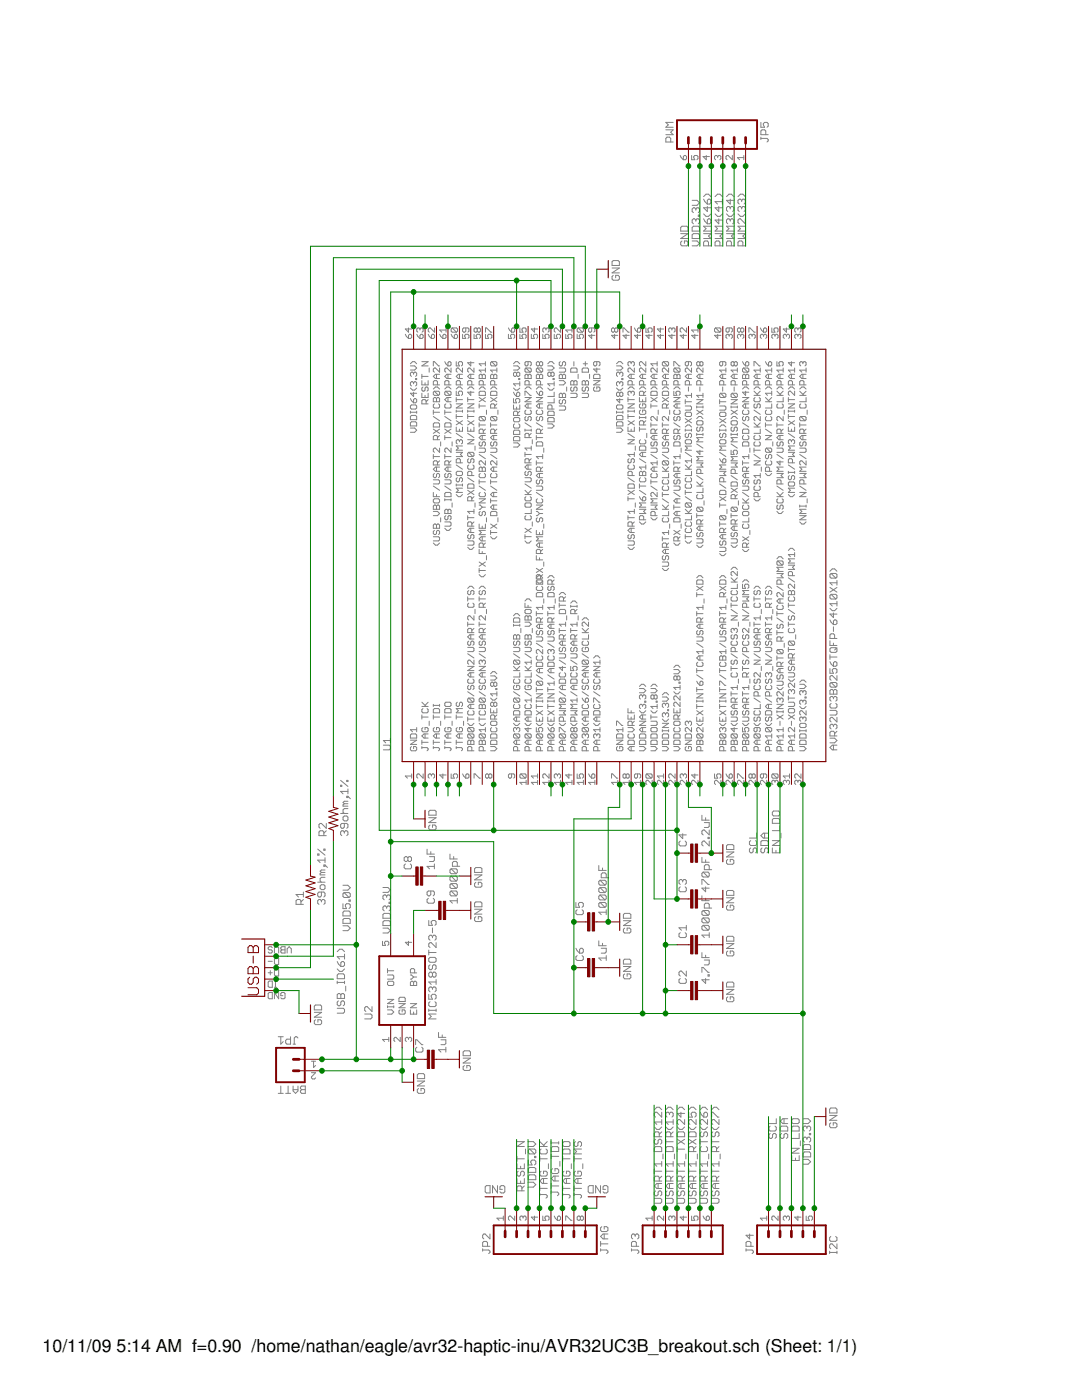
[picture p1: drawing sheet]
<svg xmlns="http://www.w3.org/2000/svg" width="216mm" height="279mm" viewBox="0 0 216 279" stroke-linecap="round" stroke-linejoin="round" font-family="sans-serif">
<defs><g id="words">
<g font-size="3.5">
<text x="8.5" y="269.9">10/11/09</text>
<text x="23.2" y="269.9">5:14 AM f=0.90 /home/nathan/eagle/avr32-haptic-inu/AVR32UC3B_breakout.sch (Sheet: 1/1)</text>
</g>
</g></defs>
<g fill="#808080" stroke="#808080" stroke-width=".2">
<path d="M140.1 186.6l.4 .5z"/>
<path d="M140.1 186.6h1.4z"/>
<path d="M141.5 186.1v1z"/>
<path d="M140.3 185.6h1z"/>
<path d="M140.1 185.4l.2 .2z"/>
<path d="M140.1 184.9v.5z"/>
<path d="M140.1 184.9l.2-.2z"/>
<path d="M140.3 184.7h1z"/>
<path d="M141.3 184.7l.2 .2z"/>
<path d="M141.5 184.9v.5z"/>
<path d="M141.5 185.4l-.2 .2z"/>
<path d="M140.3 184.7l1 .9z"/>
<path d="M140.3 184.2h1z"/>
<path d="M140.1 183.9l.2 .3z"/>
<path d="M140.1 183.4v.5z"/>
<path d="M140.1 183.4l.2-.2z"/>
<path d="M140.3 183.2h1z"/>
<path d="M141.3 183.2l.2 .2z"/>
<path d="M141.5 183.4v.5z"/>
<path d="M141.5 183.9l-.2 .3z"/>
<path d="M140.3 183.2l1 1z"/>
<path d="M140.3 182.7h1z"/>
<path d="M140.1 182.5l.2 .2z"/>
<path d="M140.1 182v.5z"/>
<path d="M140.1 182l.2-.3z"/>
<path d="M140.3 181.7h1z"/>
<path d="M141.3 181.7l.2 .3z"/>
<path d="M141.5 182v.5z"/>
<path d="M141.5 182.5l-.2 .2z"/>
<path d="M140.3 181.7l1 1z"/>
<path d="M140.5 181.2h1.5z"/>
<path d="M140.5 180.5v.7z"/>
<path d="M140.5 180.5l.3-.2z"/>
<path d="M140.8 180.3h.5z"/>
<path d="M141.3 180.3l.2 .2z"/>
<path d="M141.5 180.5v.7z"/>
<path d="M140.1 179.7h1.4z"/>
<path d="M140.1 178.8v.9z"/>
<path d="M140.8 179.3v.4z"/>
<path d="M141.5 167.8v1z"/>
<path d="M140.5 167.8l1 1z"/>
<path d="M140.3 167.8h.2z"/>
<path d="M140.3 167.8l-.2 .3z"/>
<path d="M140.1 168.1v.5z"/>
<path d="M140.1 168.6l.2 .2z"/>
<path d="M141.3 167.4h.2z"/>
<path d="M141.3 167.1v.3z"/>
<path d="M141.3 167.1h.2z"/>
<path d="M141.5 167.1v.3z"/>
<path d="M141.5 165.6v1z"/>
<path d="M140.5 165.6l1 1z"/>
<path d="M140.3 165.6h.2z"/>
<path d="M140.1 165.9l.2-.3z"/>
<path d="M140.1 165.9v.5z"/>
<path d="M140.1 166.4l.2 .2z"/>
<path d="M140.5 165.1h.8z"/>
<path d="M141.3 165.1l.2-.2z"/>
<path d="M141.5 164.2v.7z"/>
<path d="M140.5 164.2h1z"/>
<path d="M140.1 163.7h1.4z"/>
<path d="M140.1 162.7v1z"/>
<path d="M140.8 163.2v.5z"/>
<path d="M119.5 182.1l.5 .4z"/>
<path d="M119.5 182.1h1.5z"/>
<path d="M121 181.6v.9z"/>
<path d="M119.7 181.1h1z"/>
<path d="M119.5 180.8l.2 .3z"/>
<path d="M119.5 180.3v.5z"/>
<path d="M119.5 180.3l.2-.2z"/>
<path d="M119.7 180.1h1z"/>
<path d="M120.7 180.1l.3 .2z"/>
<path d="M121 180.3v.5z"/>
<path d="M121 180.8l-.3 .3z"/>
<path d="M119.7 180.1l1 1z"/>
<path d="M119.7 179.6h1z"/>
<path d="M119.5 179.4l.2 .2z"/>
<path d="M119.5 178.9v.5z"/>
<path d="M119.5 178.9l.2-.3z"/>
<path d="M119.7 178.6h1z"/>
<path d="M120.7 178.6l.3 .3z"/>
<path d="M121 178.9v.5z"/>
<path d="M120.7 179.6l.3-.2z"/>
<path d="M119.7 178.6l1 1z"/>
<path d="M119.7 178.1h1z"/>
<path d="M119.5 177.9l.2 .2z"/>
<path d="M119.5 177.4v.5z"/>
<path d="M119.5 177.4l.2-.3z"/>
<path d="M119.7 177.1h1z"/>
<path d="M120.7 177.1l.3 .3z"/>
<path d="M121 177.4v.5z"/>
<path d="M121 177.9l-.3 .2z"/>
<path d="M119.7 177.1l1 1z"/>
<path d="M119.7 176.7h1z"/>
<path d="M119.5 176.4l.2 .3z"/>
<path d="M119.5 175.9v.5z"/>
<path d="M119.5 175.9l.2-.2z"/>
<path d="M119.7 175.7h1z"/>
<path d="M120.7 175.7l.3 .2z"/>
<path d="M121 175.9v.5z"/>
<path d="M121 176.4l-.3 .3z"/>
<path d="M119.7 175.7l1 1z"/>
<path d="M120 175.2h1.5z"/>
<path d="M120 174.5v.7z"/>
<path d="M120 174.5l.2-.3z"/>
<path d="M120.2 174.2h.5z"/>
<path d="M120.7 174.2l.3 .3z"/>
<path d="M121 174.5v.7z"/>
<path d="M119.5 173.7h1.5z"/>
<path d="M119.5 172.7v1z"/>
<path d="M120.2 173.2v.5z"/>
<path d="M140.1 177.2h1.4z"/>
<path d="M140.1 177.2l.7 .8z"/>
<path d="M140.8 177v1z"/>
<path d="M140.1 175.5v1z"/>
<path d="M140.1 175.5h.2z"/>
<path d="M140.3 175.5l1 1z"/>
<path d="M141.3 176.5h.2z"/>
<path d="M140.3 175h1z"/>
<path d="M140.1 174.8l.2 .2z"/>
<path d="M140.1 174.3v.5z"/>
<path d="M140.1 174.3l.2-.2z"/>
<path d="M140.3 174.1h1z"/>
<path d="M141.3 174.1l.2 .2z"/>
<path d="M141.5 174.3v.5z"/>
<path d="M141.5 174.8l-.2 .2z"/>
<path d="M140.3 174.1l1 .9z"/>
<path d="M140.5 173.6h1.5z"/>
<path d="M140.5 172.8v.8z"/>
<path d="M140.5 172.8l.3-.2z"/>
<path d="M140.8 172.6h.5z"/>
<path d="M141.3 172.6l.2 .2z"/>
<path d="M141.5 172.8v.8z"/>
<path d="M140.1 172.1h1.4z"/>
<path d="M140.1 171.1v1z"/>
<path d="M140.8 171.6v.5z"/>
<path d="M119.5 191.2l.5 .5z"/>
<path d="M119.5 191.2h1.5z"/>
<path d="M121 190.7v1z"/>
<path d="M120 190.2h.7z"/>
<path d="M120.7 190.2l.3-.2z"/>
<path d="M121 189.2v.8z"/>
<path d="M120 189.2h1z"/>
<path d="M119.5 188.7h1.5z"/>
<path d="M119.5 187.8v.9z"/>
<path d="M120.2 188.3v.4z"/>
<path d="M89.8 179.8l.5 .5z"/>
<path d="M89.8 179.8h1.4z"/>
<path d="M91.2 179.3v1z"/>
<path d="M90 178.8h1z"/>
<path d="M89.8 178.5l.2 .3z"/>
<path d="M89.8 178.1v.4z"/>
<path d="M89.8 178.1l.2-.3z"/>
<path d="M90 177.8h1z"/>
<path d="M91 177.8l.2 .3z"/>
<path d="M91.2 178.1v.4z"/>
<path d="M91.2 178.5l-.2 .3z"/>
<path d="M90 177.8l1 1z"/>
<path d="M90 177.3h1z"/>
<path d="M89.8 177.1l.2 .2z"/>
<path d="M89.8 176.6v.5z"/>
<path d="M90 176.3l-.2 .3z"/>
<path d="M90 176.3h1z"/>
<path d="M91 176.3l.2 .3z"/>
<path d="M91.2 176.6v.5z"/>
<path d="M91.2 177.1l-.2 .2z"/>
<path d="M90 176.3l1 1z"/>
<path d="M90 175.8h1z"/>
<path d="M89.8 175.6l.2 .2z"/>
<path d="M89.8 175.1v.5z"/>
<path d="M90 174.9l-.2 .2z"/>
<path d="M90 174.9h1z"/>
<path d="M91 174.9l.2 .2z"/>
<path d="M91.2 175.1v.5z"/>
<path d="M91.2 175.6l-.2 .2z"/>
<path d="M90 174.9l1 .9z"/>
<path d="M90 174.4h1z"/>
<path d="M89.8 174.1l.2 .3z"/>
<path d="M89.8 173.6v.5z"/>
<path d="M90 173.4l-.2 .2z"/>
<path d="M90 173.4h1z"/>
<path d="M91 173.4l.2 .2z"/>
<path d="M91.2 173.6v.5z"/>
<path d="M91.2 174.1l-.2 .3z"/>
<path d="M90 173.4l1 1z"/>
<path d="M90.3 172.9h1.4z"/>
<path d="M90.3 172.2v.7z"/>
<path d="M90.3 172.2l.2-.3z"/>
<path d="M90.5 171.9h.5z"/>
<path d="M91 171.9l.2 .3z"/>
<path d="M91.2 172.2v.7z"/>
<path d="M89.8 171.4h1.4z"/>
<path d="M89.8 170.5v.9z"/>
<path d="M90.5 170.9v.5z"/>
<path d="M140.1 195.5h1.4z"/>
<path d="M140.1 195.5l.7 .8z"/>
<path d="M140.8 195.3v1z"/>
<path d="M141.3 194.8h.2z"/>
<path d="M141.3 194.5v.3z"/>
<path d="M141.3 194.5h.2z"/>
<path d="M141.5 194.5v.3z"/>
<path d="M140.1 193.1v1z"/>
<path d="M140.1 193.1h.2z"/>
<path d="M140.3 193.1l1 1z"/>
<path d="M141.3 194.1h.2z"/>
<path d="M140.5 192.6h.8z"/>
<path d="M141.3 192.6l.2-.3z"/>
<path d="M141.5 191.6v.7z"/>
<path d="M140.5 191.6h1z"/>
<path d="M140.1 191.1h1.4z"/>
<path d="M140.1 190.1v1z"/>
<path d="M140.8 190.6v.5z"/>
<path d="M60.9 216.7v1.5z"/>
<path d="M60.2 218.2h.7z"/>
<path d="M59.9 217.9l.3 .3z"/>
<path d="M59.9 217.7v.2z"/>
<path d="M59.9 217.7l.3-.2z"/>
<path d="M59.9 217.2l.3 .3z"/>
<path d="M59.9 217v.2z"/>
<path d="M59.9 217l.3-.3z"/>
<path d="M60.2 216.7h.7z"/>
<path d="M60.2 217.5h.7z"/>
<path d="M59.5 216.7v1z"/>
<path d="M59.5 217.7l-.5 .5z"/>
<path d="M58.5 217.7l.5 .5z"/>
<path d="M58.5 216.7v1z"/>
<path d="M58.5 217.5h1z"/>
<path d="M57.5 216.7v1.5z"/>
<path d="M57 218.2h1z"/>
<path d="M56 216.7v1.5z"/>
<path d="M55.5 218.2h1z"/>
<path d="M166.1 149.6h.9z"/>
<path d="M165.6 149.2l.5 .4z"/>
<path d="M165.6 149.2l.5-.5z"/>
<path d="M166.1 148.7h.9z"/>
<path d="M166.3 148.7v.9z"/>
<path d="M165.6 148.2h.9z"/>
<path d="M166.5 148.2l.5-.4z"/>
<path d="M166.5 147.3l.5 .5z"/>
<path d="M165.6 147.3h.9z"/>
<path d="M165.6 146.9h1.4z"/>
<path d="M165.6 146.2v.7z"/>
<path d="M165.6 146.2l.2-.3z"/>
<path d="M165.8 145.9h.5z"/>
<path d="M166.3 145.9l.2 .3z"/>
<path d="M166.5 146.2v.7z"/>
<path d="M166.5 146.4l.5-.5z"/>
<path d="M165.6 145.2l.2 .3z"/>
<path d="M165.6 144.8v.4z"/>
<path d="M165.6 144.8l.2-.3z"/>
<path d="M165.8 144.5h.3z"/>
<path d="M166.1 144.5l.2 .3z"/>
<path d="M166.3 144.8v.2z"/>
<path d="M166.3 144.8l.2-.3z"/>
<path d="M166.5 144.5h.3z"/>
<path d="M166.8 144.5l.2 .3z"/>
<path d="M167 144.8v.4z"/>
<path d="M167 145.2l-.2 .3z"/>
<path d="M167 143.2v.9z"/>
<path d="M166.1 143.2l.9 .9z"/>
<path d="M165.8 143.2h.3z"/>
<path d="M165.8 143.2l-.2 .2z"/>
<path d="M165.6 143.4v.4z"/>
<path d="M165.6 143.8l.2 .3z"/>
<path d="M165.6 142.7h1.2z"/>
<path d="M166.8 142.7l.2-.2z"/>
<path d="M167 142v.5z"/>
<path d="M166.8 141.8l.2 .2z"/>
<path d="M165.6 141.8h1.2z"/>
<path d="M165.8 140.4l-.2 .2z"/>
<path d="M165.6 140.6v.5z"/>
<path d="M165.6 141.1l.2 .2z"/>
<path d="M165.8 141.3h1z"/>
<path d="M166.8 141.3l.2-.2z"/>
<path d="M167 140.6v.5z"/>
<path d="M166.8 140.4l.2 .2z"/>
<path d="M165.6 139.7l.2 .2z"/>
<path d="M165.6 139.2v.5z"/>
<path d="M165.6 139.2l.2-.2z"/>
<path d="M165.8 139h.3z"/>
<path d="M166.1 139l.2 .2z"/>
<path d="M166.3 139.2v.3z"/>
<path d="M166.3 139.2l.2-.2z"/>
<path d="M166.5 139h.3z"/>
<path d="M166.8 139l.2 .2z"/>
<path d="M167 139.2v.5z"/>
<path d="M167 139.7l-.2 .2z"/>
<path d="M165.6 138.5h1.4z"/>
<path d="M165.6 137.8v.7z"/>
<path d="M165.6 137.8l.2-.2z"/>
<path d="M165.8 137.6h.3z"/>
<path d="M166.1 137.6l.2 .2z"/>
<path d="M166.3 137.8l.2-.2z"/>
<path d="M166.5 137.6h.3z"/>
<path d="M166.8 137.6l.2 .2z"/>
<path d="M167 137.8v.7z"/>
<path d="M166.3 137.8v.7z"/>
<path d="M165.8 137.1h1z"/>
<path d="M165.6 136.9l.2 .2z"/>
<path d="M165.6 136.4v.5z"/>
<path d="M165.6 136.4l.2-.2z"/>
<path d="M165.8 136.2h1z"/>
<path d="M166.8 136.2l.2 .2z"/>
<path d="M167 136.4v.5z"/>
<path d="M167 136.9l-.2 .2z"/>
<path d="M165.8 136.2l1 .9z"/>
<path d="M167 134.8v1z"/>
<path d="M166.1 134.8l.9 1z"/>
<path d="M165.8 134.8h.3z"/>
<path d="M165.8 134.8l-.2 .3z"/>
<path d="M165.6 135.1v.4z"/>
<path d="M165.6 135.5l.2 .3z"/>
<path d="M165.6 133.4v1z"/>
<path d="M165.6 134.4h.7z"/>
<path d="M166.1 133.9l.2 .5z"/>
<path d="M166.1 133.7v.2z"/>
<path d="M166.1 133.7l.2-.3z"/>
<path d="M166.3 133.4h.5z"/>
<path d="M166.8 133.4l.2 .3z"/>
<path d="M167 133.7v.4z"/>
<path d="M167 134.1l-.2 .3z"/>
<path d="M165.6 132.1l.2 .4z"/>
<path d="M165.8 132.5l.5 .5z"/>
<path d="M166.3 133h.5z"/>
<path d="M166.8 133l.2-.2z"/>
<path d="M167 132.3v.5z"/>
<path d="M166.8 132.1l.2 .2z"/>
<path d="M166.5 132.1h.3z"/>
<path d="M166.5 132.1l-.2 .2z"/>
<path d="M166.3 132.3v.7z"/>
<path d="M165.6 131.1h1.4z"/>
<path d="M165.6 130.7v.9z"/>
<path d="M165.8 130.2h1z"/>
<path d="M165.6 130l.2 .2z"/>
<path d="M165.6 129.5v.5z"/>
<path d="M165.6 129.5l.2-.2z"/>
<path d="M165.8 129.3h1z"/>
<path d="M166.8 129.3l.2 .2z"/>
<path d="M167 129.5v.5z"/>
<path d="M167 130l-.2 .2z"/>
<path d="M166.5 129.7l.5-.4z"/>
<path d="M165.6 128.8h1.4z"/>
<path d="M165.6 127.9v.9z"/>
<path d="M166.3 128.4v.4z"/>
<path d="M165.6 127.4h1.4z"/>
<path d="M165.6 126.7v.7z"/>
<path d="M165.6 126.7l.2-.2z"/>
<path d="M165.8 126.5h.5z"/>
<path d="M166.3 126.5l.2 .2z"/>
<path d="M166.5 126.7v.7z"/>
<path d="M166.3 125.1v.9z"/>
<path d="M165.6 123.7l.2 .5z"/>
<path d="M165.8 124.2l.5 .4z"/>
<path d="M166.3 124.6h.5z"/>
<path d="M166.8 124.6l.2-.2z"/>
<path d="M167 123.9v.5z"/>
<path d="M166.8 123.7l.2 .2z"/>
<path d="M166.5 123.7h.3z"/>
<path d="M166.5 123.7l-.2 .2z"/>
<path d="M166.3 123.9v.7z"/>
<path d="M165.6 122.6h1.4z"/>
<path d="M165.6 122.6l.7 .7z"/>
<path d="M166.3 122.3v1z"/>
<path d="M167 121.4l-.5 .5z"/>
<path d="M166.1 121.9h.4z"/>
<path d="M165.6 121.4l.5 .5z"/>
<path d="M165.6 120.5l.5 .4z"/>
<path d="M165.6 120.5h1.4z"/>
<path d="M167 120v.9z"/>
<path d="M165.8 119.5h1z"/>
<path d="M165.6 119.3l.2 .2z"/>
<path d="M165.6 118.8v.5z"/>
<path d="M165.6 118.8l.2-.2z"/>
<path d="M165.8 118.6h1z"/>
<path d="M166.8 118.6l.2 .2z"/>
<path d="M167 118.8v.5z"/>
<path d="M167 119.3l-.2 .2z"/>
<path d="M165.8 118.6l1 .9z"/>
<path d="M165.6 118.2l1.4-1z"/>
<path d="M165.6 117.2l1.4 1z"/>
<path d="M165.6 116.3l.5 .5z"/>
<path d="M165.6 116.3h1.4z"/>
<path d="M167 115.8v1z"/>
<path d="M165.8 115.4h1z"/>
<path d="M165.6 115.1l.2 .3z"/>
<path d="M165.6 114.7v.4z"/>
<path d="M165.6 114.7l.2-.3z"/>
<path d="M165.8 114.4h1z"/>
<path d="M166.8 114.4l.2 .3z"/>
<path d="M167 114.7v.4z"/>
<path d="M167 115.1l-.2 .3z"/>
<path d="M165.8 114.4l1 1z"/>
<path d="M166.5 113.5l.5 .5z"/>
<path d="M166.1 113.5h.4z"/>
<path d="M166.1 113.5l-.5 .5z"/>
<path d="M83.3 217.5l.2-.3z"/>
<path d="M83.3 217.5v.4z"/>
<path d="M83.3 217.9l.2 .3z"/>
<path d="M83.5 218.2h1z"/>
<path d="M84.7 217.9l-.2 .3z"/>
<path d="M84.7 217.5v.4z"/>
<path d="M84.5 217.2l.2 .3z"/>
<path d="M84 217.2h.5z"/>
<path d="M84 217.2v.5z"/>
<path d="M83.3 216.7h1.4z"/>
<path d="M83.3 216.7l1.4-1z"/>
<path d="M83.3 215.7h1.4z"/>
<path d="M83.3 215.3h1.4z"/>
<path d="M84.7 214.5v.8z"/>
<path d="M84.5 214.3l.2 .2z"/>
<path d="M83.5 214.3h1z"/>
<path d="M83.5 214.3l-.2 .2z"/>
<path d="M83.3 214.5v.8z"/>
<path d="M95 176.1l-.3 .2z"/>
<path d="M94.7 176.3v.5z"/>
<path d="M94.7 176.8l.3 .3z"/>
<path d="M95 177.1h.9z"/>
<path d="M95.9 177.1l.3-.3z"/>
<path d="M96.2 176.3v.5z"/>
<path d="M95.9 176.1l.3 .2z"/>
<path d="M95.4 176.1h.5z"/>
<path d="M95.4 176.1v.5z"/>
<path d="M94.7 175.6h1.5z"/>
<path d="M94.7 175.6l1.5-1z"/>
<path d="M94.7 174.6h1.5z"/>
<path d="M94.7 174.1h1.5z"/>
<path d="M96.2 173.4v.7z"/>
<path d="M95.9 173.1l.3 .3z"/>
<path d="M95 173.1h.9z"/>
<path d="M94.7 173.4l.3-.3z"/>
<path d="M94.7 173.4v.7z"/>
<path d="M145.2 171.5l-.2 .3z"/>
<path d="M145 171.8v.5z"/>
<path d="M145 172.3l.2 .2z"/>
<path d="M145.2 172.5h1z"/>
<path d="M146.2 172.5l.2-.2z"/>
<path d="M146.4 171.8v.5z"/>
<path d="M146.2 171.5l.2 .3z"/>
<path d="M145.7 171.5h.5z"/>
<path d="M145.7 171.5v.5z"/>
<path d="M145 171h1.4z"/>
<path d="M145 171l1.4-1z"/>
<path d="M145 170h1.4z"/>
<path d="M145 169.5h1.4z"/>
<path d="M146.4 168.8v.7z"/>
<path d="M146.2 168.6l.2 .2z"/>
<path d="M145.2 168.6h1z"/>
<path d="M145 168.8l.2-.2z"/>
<path d="M145 168.8v.7z"/>
<path d="M122.4 54.9l-.3 .3z"/>
<path d="M122.1 55.2v.5z"/>
<path d="M122.1 55.7l.3 .2z"/>
<path d="M122.4 55.9h.9z"/>
<path d="M123.3 55.9l.3-.2z"/>
<path d="M123.6 55.2v.5z"/>
<path d="M123.3 54.9l.3 .3z"/>
<path d="M122.8 54.9h.5z"/>
<path d="M122.8 54.9v.5z"/>
<path d="M122.1 54.5h1.5z"/>
<path d="M122.1 54.5l1.5-1z"/>
<path d="M122.1 53.5h1.5z"/>
<path d="M122.1 53h1.5z"/>
<path d="M123.6 52.2v.8z"/>
<path d="M123.3 52l.3 .2z"/>
<path d="M122.4 52h.9z"/>
<path d="M122.4 52l-.3 .2z"/>
<path d="M122.1 52.2v.8z"/>
<path d="M124.4 185.5l.2-.3z"/>
<path d="M124.4 185.5v.5z"/>
<path d="M124.4 186l.2 .2z"/>
<path d="M124.6 186.2h1z"/>
<path d="M125.6 186.2l.3-.2z"/>
<path d="M125.9 185.5v.5z"/>
<path d="M125.6 185.2l.3 .3z"/>
<path d="M125.1 185.2h.5z"/>
<path d="M125.1 185.2v.5z"/>
<path d="M124.4 184.7h1.5z"/>
<path d="M124.4 184.7l1.5-1z"/>
<path d="M124.4 183.7h1.5z"/>
<path d="M124.4 183.3h1.5z"/>
<path d="M125.9 182.5v.8z"/>
<path d="M125.6 182.3l.3 .2z"/>
<path d="M124.6 182.3h1z"/>
<path d="M124.4 182.5l.2-.2z"/>
<path d="M124.4 182.5v.8z"/>
<path d="M63.4 180.3l.2 .2z"/>
<path d="M63.4 179.8v.5z"/>
<path d="M63.4 179.8l.2-.3z"/>
<path d="M63.6 179.5h.3z"/>
<path d="M63.9 179.5l.2 .3z"/>
<path d="M64.1 179.8v.2z"/>
<path d="M64.4 179.5l-.3 .3z"/>
<path d="M64.4 179.5h.2z"/>
<path d="M64.6 179.5l.3 .3z"/>
<path d="M64.9 179.8v.5z"/>
<path d="M64.9 180.3l-.3 .2z"/>
<path d="M64.9 178.8l-.3 .2z"/>
<path d="M64.9 178.3v.5z"/>
<path d="M64.6 178l.3 .3z"/>
<path d="M63.6 178h1z"/>
<path d="M63.4 178.3l.2-.3z"/>
<path d="M63.4 178.3v.5z"/>
<path d="M63.4 178.8l.2 .2z"/>
<path d="M63.6 179h.3z"/>
<path d="M63.9 179l.2-.2z"/>
<path d="M64.1 178v.8z"/>
<path d="M64.9 176.8v.5z"/>
<path d="M64.6 176.6l.3 .2z"/>
<path d="M64.1 176.6h.5z"/>
<path d="M63.9 176.8l.2-.2z"/>
<path d="M63.9 176.8v.5z"/>
<path d="M63.9 177.3l.2 .2z"/>
<path d="M64.1 177.5h.5z"/>
<path d="M64.9 177.3l-.3 .2z"/>
<path d="M63.4 176.1h1.5z"/>
<path d="M63.9 175.8l.2 .3z"/>
<path d="M63.9 175.3v.5z"/>
<path d="M63.9 175.3l.2-.2z"/>
<path d="M64.1 175.1h.8z"/>
<path d="M63.9 174.6h1z"/>
<path d="M63.9 174.3v.3z"/>
<path d="M63.9 174.3l.2-.2z"/>
<path d="M64.1 174.1h.8z"/>
<path d="M63.9 173.9l.2 .2z"/>
<path d="M63.9 173.9l.2-.3z"/>
<path d="M64.1 173.6h.8z"/>
<path d="M64.9 172.6l.4 .5z"/>
<path d="M64.6 172.6h.3z"/>
<path d="M64.6 172.6v.3z"/>
<path d="M64.6 172.9h.3z"/>
<path d="M64.9 172.6v.3z"/>
<path d="M63.4 171.7l.5 .4z"/>
<path d="M63.4 171.7h1.5z"/>
<path d="M64.9 171.2v.9z"/>
<path d="M64.6 169.7h.3z"/>
<path d="M64.6 169.5v.2z"/>
<path d="M64.6 169.5h.3z"/>
<path d="M64.9 169.5v.2z"/>
<path d="M63.4 170.4v.3z"/>
<path d="M63.4 170.4h.2z"/>
<path d="M63.6 170.4v.3z"/>
<path d="M63.4 170.7h.2z"/>
<path d="M63.4 169.5l1.5 1.2z"/>
<path d="M68 166.5l.2 .3z"/>
<path d="M68 166v.5z"/>
<path d="M68.2 165.8l-.2 .2z"/>
<path d="M68.2 165.8h.3z"/>
<path d="M68.5 165.8l.2 .2z"/>
<path d="M68.7 166v.3z"/>
<path d="M68.9 165.8l-.2 .2z"/>
<path d="M68.9 165.8h.3z"/>
<path d="M69.2 165.8l.2 .2z"/>
<path d="M69.4 166v.5z"/>
<path d="M69.2 166.8l.2-.3z"/>
<path d="M69.4 165.1l-.2 .2z"/>
<path d="M69.4 164.6v.5z"/>
<path d="M69.2 164.3l.2 .3z"/>
<path d="M68.2 164.3h1z"/>
<path d="M68 164.6l.2-.3z"/>
<path d="M68 164.6v.5z"/>
<path d="M68 165.1l.2 .2z"/>
<path d="M68.2 165.3h.3z"/>
<path d="M68.5 165.3l.2-.2z"/>
<path d="M68.7 164.3v.8z"/>
<path d="M69.4 163.1v.5z"/>
<path d="M69.2 162.9l.2 .2z"/>
<path d="M68.7 162.9h.5z"/>
<path d="M68.5 163.1l.2-.2z"/>
<path d="M68.5 163.1v.5z"/>
<path d="M68.5 163.6l.2 .2z"/>
<path d="M68.7 163.8h.5z"/>
<path d="M69.2 163.8l.2-.2z"/>
<path d="M68 162.3h1.4z"/>
<path d="M68.5 162.1l.2 .2z"/>
<path d="M68.5 161.6v.5z"/>
<path d="M68.7 161.4l-.2 .2z"/>
<path d="M68.7 161.4h.7z"/>
<path d="M68.5 160.9h.9z"/>
<path d="M68.5 160.6v.3z"/>
<path d="M68.5 160.6l.2-.2z"/>
<path d="M68.7 160.4h.7z"/>
<path d="M68.5 160.1l.2 .3z"/>
<path d="M68.5 160.1l.2-.2z"/>
<path d="M68.7 159.9h.7z"/>
<path d="M69.4 158.9l.5 .5z"/>
<path d="M69.2 158.9h.2z"/>
<path d="M69.2 158.9v.3z"/>
<path d="M69.2 159.2h.2z"/>
<path d="M69.4 158.9v.3z"/>
<path d="M68 157.9l.5 .5z"/>
<path d="M68 157.9h1.4z"/>
<path d="M69.4 157.5v.9z"/>
<path d="M69.2 156h.2z"/>
<path d="M69.2 155.7v.3z"/>
<path d="M69.2 155.7h.2z"/>
<path d="M69.4 155.7v.3z"/>
<path d="M68 156.7v.2z"/>
<path d="M68 156.7h.2z"/>
<path d="M68.2 156.7v.2z"/>
<path d="M68 156.9h.2z"/>
<path d="M68 155.7l1.4 1.2z"/>
<path d="M85.8 164.7l-.2 .2z"/>
<path d="M85.6 164.9v.5z"/>
<path d="M85.6 165.4l.2 .2z"/>
<path d="M85.8 165.6h1z"/>
<path d="M87 165.4l-.2 .2z"/>
<path d="M87 164.9v.5z"/>
<path d="M86.8 164.7l.2 .2z"/>
<path d="M86.3 164.7h.5z"/>
<path d="M86.3 164.7v.4z"/>
<path d="M85.6 164.2h1.4z"/>
<path d="M85.6 164.2l1.4-1z"/>
<path d="M85.6 163.2h1.4z"/>
<path d="M85.6 162.7h1.4z"/>
<path d="M87 161.9v.8z"/>
<path d="M86.8 161.7l.2 .2z"/>
<path d="M85.8 161.7h1z"/>
<path d="M85.6 161.9l.2-.2z"/>
<path d="M85.6 161.9v.8z"/>
<path d="M145 190l.2-.2z"/>
<path d="M145 190v.5z"/>
<path d="M145 190.5l.2 .3z"/>
<path d="M145.2 190.8h1z"/>
<path d="M146.2 190.8l.2-.3z"/>
<path d="M146.4 190v.5z"/>
<path d="M146.2 189.8l.2 .2z"/>
<path d="M145.7 189.8h.5z"/>
<path d="M145.7 189.8v.5z"/>
<path d="M145 189.3h1.4z"/>
<path d="M145 189.3l1.4-1z"/>
<path d="M145 188.3h1.4z"/>
<path d="M145 187.8h1.4z"/>
<path d="M146.4 187.1v.7z"/>
<path d="M146.2 186.9l.2 .2z"/>
<path d="M145.2 186.9h1z"/>
<path d="M145 187.1l.2-.2z"/>
<path d="M145 187.1v.7z"/>
<path d="M85.6 203.3h1.4z"/>
<path d="M85.6 203.3l.4-.4z"/>
<path d="M85.6 202.4l.4 .5z"/>
<path d="M85.6 202.4h1.4z"/>
<path d="M87 201.4v.5z"/>
<path d="M85.6 201.6h1.4z"/>
<path d="M85.6 201.4v.5z"/>
<path d="M85.6 200.1l.2-.2z"/>
<path d="M85.6 200.1v.5z"/>
<path d="M85.6 200.6l.2 .3z"/>
<path d="M85.8 200.9h1z"/>
<path d="M87 200.6l-.2 .3z"/>
<path d="M87 200.1v.5z"/>
<path d="M86.8 199.9l.2 .2z"/>
<path d="M85.6 198.4v1z"/>
<path d="M85.6 199.4h.7z"/>
<path d="M86 198.9l.3 .5z"/>
<path d="M86 198.7v.2z"/>
<path d="M86.3 198.4l-.3 .3z"/>
<path d="M86.3 198.4h.5z"/>
<path d="M86.8 198.4l.2 .3z"/>
<path d="M87 198.7v.5z"/>
<path d="M87 199.2l-.2 .2z"/>
<path d="M85.6 197.7l.2 .2z"/>
<path d="M85.6 197.2v.5z"/>
<path d="M85.6 197.2l.2-.2z"/>
<path d="M85.8 197h.2z"/>
<path d="M86 197l.3 .2z"/>
<path d="M86.3 197.2v.3z"/>
<path d="M86.3 197.2l.2-.2z"/>
<path d="M86.5 197h.3z"/>
<path d="M86.8 197l.2 .2z"/>
<path d="M87 197.2v.5z"/>
<path d="M87 197.7l-.2 .2z"/>
<path d="M85.6 196l.4 .5z"/>
<path d="M85.6 196h1.4z"/>
<path d="M87 195.5v1z"/>
<path d="M85.6 194.8l.2 .2z"/>
<path d="M85.6 194.3v.5z"/>
<path d="M85.6 194.3l.2-.3z"/>
<path d="M85.8 194h.2z"/>
<path d="M86 194l.3 .3z"/>
<path d="M86.5 194l-.2 .3z"/>
<path d="M86.5 194h.3z"/>
<path d="M86.8 194l.2 .3z"/>
<path d="M87 194.3v.5z"/>
<path d="M87 194.8l-.2 .2z"/>
<path d="M86.5 195h.3z"/>
<path d="M86.3 194.8l.2 .2z"/>
<path d="M86.3 194.8l-.3 .2z"/>
<path d="M85.8 195h.2z"/>
<path d="M86.3 194.3v.5z"/>
<path d="M85.6 192.8l.2-.3z"/>
<path d="M85.6 192.8v.5z"/>
<path d="M85.6 193.3l.2 .2z"/>
<path d="M85.8 193.5h.2z"/>
<path d="M86 193.5l.3-.2z"/>
<path d="M86.3 192.8v.5z"/>
<path d="M86.3 192.8l.2-.3z"/>
<path d="M86.5 192.5h.3z"/>
<path d="M86.8 192.5l.2 .3z"/>
<path d="M87 192.8v.5z"/>
<path d="M87 193.3l-.2 .2z"/>
<path d="M85.6 191.3v.5z"/>
<path d="M85.6 191.8l.2 .2z"/>
<path d="M85.8 192h1z"/>
<path d="M86.8 192l.2-.2z"/>
<path d="M87 191.3v.5z"/>
<path d="M86.8 191.1l.2 .2z"/>
<path d="M85.8 191.1h1z"/>
<path d="M85.6 191.3l.2-.2z"/>
<path d="M85.6 190.1h1.4z"/>
<path d="M85.6 189.6v1z"/>
<path d="M87 188.1v1z"/>
<path d="M86 188.1l1 1z"/>
<path d="M85.8 188.1h.2z"/>
<path d="M85.8 188.1l-.2 .3z"/>
<path d="M85.6 188.4v.5z"/>
<path d="M85.6 188.9l.2 .2z"/>
<path d="M85.6 187.4l.2 .2z"/>
<path d="M85.6 186.9v.5z"/>
<path d="M85.6 186.9l.2-.3z"/>
<path d="M85.8 186.6h.2z"/>
<path d="M86 186.6l.3 .3z"/>
<path d="M86.3 186.9v.3z"/>
<path d="M86.5 186.6l-.2 .3z"/>
<path d="M86.5 186.6h.3z"/>
<path d="M86.8 186.6l.2 .3z"/>
<path d="M87 186.9v.5z"/>
<path d="M87 187.4l-.2 .2z"/>
<path d="M86.3 185.2v1z"/>
<path d="M85.6 183.7v1z"/>
<path d="M85.6 184.7h.7z"/>
<path d="M86 184.2l.3 .5z"/>
<path d="M86 184v.2z"/>
<path d="M86 184l.3-.3z"/>
<path d="M86.3 183.7h.5z"/>
<path d="M86.8 183.7l.2 .3z"/>
<path d="M87 184v.4z"/>
<path d="M87 184.4l-.2 .3z"/>
<path d="M87.5 209.5l.5 .5z"/>
<path d="M87.5 209.5h1.5z"/>
<path d="M89 209v1z"/>
<path d="M88 208.5h.7z"/>
<path d="M88.7 208.5l.3-.2z"/>
<path d="M89 207.5v.8z"/>
<path d="M88 207.5h1z"/>
<path d="M87.5 207h1.5z"/>
<path d="M87.5 206.1v.9z"/>
<path d="M88.2 206.5v.5z"/>
<path d="M85.2 172.9l.5 .5z"/>
<path d="M85.2 172.9h1.5z"/>
<path d="M86.7 172.4v1z"/>
<path d="M85.7 171.9h.7z"/>
<path d="M86.7 171.7l-.3 .2z"/>
<path d="M86.7 171v.7z"/>
<path d="M85.7 171h1z"/>
<path d="M85.2 170.5h1.5z"/>
<path d="M85.2 169.5v1z"/>
<path d="M86 170v.5z"/>
<path d="M124.4 194.6l.2-.2z"/>
<path d="M124.4 194.6v.5z"/>
<path d="M124.4 195.1l.2 .2z"/>
<path d="M124.6 195.3h1z"/>
<path d="M125.6 195.3l.3-.2z"/>
<path d="M125.9 194.6v.5z"/>
<path d="M125.6 194.4l.3 .2z"/>
<path d="M125.1 194.4h.5z"/>
<path d="M125.1 194.4v.5z"/>
<path d="M124.4 193.9h1.5z"/>
<path d="M124.4 193.9l1.5-1z"/>
<path d="M124.4 192.9h1.5z"/>
<path d="M124.4 192.4h1.5z"/>
<path d="M125.9 191.7v.7z"/>
<path d="M125.6 191.4l.3 .3z"/>
<path d="M124.6 191.4h1z"/>
<path d="M124.4 191.7l.2-.3z"/>
<path d="M124.4 191.7v.7z"/>
<path d="M145 199.2l.2-.3z"/>
<path d="M145 199.2v.5z"/>
<path d="M145 199.7l.2 .2z"/>
<path d="M145.2 199.9h1z"/>
<path d="M146.4 199.7l-.2 .2z"/>
<path d="M146.4 199.2v.5z"/>
<path d="M146.2 198.9l.2 .3z"/>
<path d="M145.7 198.9h.5z"/>
<path d="M145.7 198.9v.5z"/>
<path d="M145 198.4h1.4z"/>
<path d="M145 198.4l1.4-.9z"/>
<path d="M145 197.5h1.4z"/>
<path d="M145 197h1.4z"/>
<path d="M146.4 196.2v.8z"/>
<path d="M146.2 196l.2 .2z"/>
<path d="M145.2 196h1z"/>
<path d="M145 196.2l.2-.2z"/>
<path d="M145 196.2v.8z"/>
<path d="M145.2 180.7l-.2 .2z"/>
<path d="M145 180.9v.5z"/>
<path d="M145 181.4l.2 .2z"/>
<path d="M145.2 181.6h1z"/>
<path d="M146.2 181.6l.2-.2z"/>
<path d="M146.4 180.9v.5z"/>
<path d="M146.2 180.7l.2 .2z"/>
<path d="M145.7 180.7h.5z"/>
<path d="M145.7 180.7v.4z"/>
<path d="M145 180.2h1.4z"/>
<path d="M145 180.2l1.4-1z"/>
<path d="M145 179.2h1.4z"/>
<path d="M145 178.7h1.4z"/>
<path d="M146.4 177.9v.8z"/>
<path d="M146.2 177.7l.2 .2z"/>
<path d="M145.2 177.7h1z"/>
<path d="M145 177.9l.2-.2z"/>
<path d="M145 177.9v.8z"/>
<path d="M95 182.9l-.3 .3z"/>
<path d="M94.7 183.2v.5z"/>
<path d="M94.7 183.7l.3 .2z"/>
<path d="M95 183.9h.9z"/>
<path d="M95.9 183.9l.3-.2z"/>
<path d="M96.2 183.2v.5z"/>
<path d="M95.9 182.9l.3 .3z"/>
<path d="M95.4 182.9h.5z"/>
<path d="M95.4 182.9v.5z"/>
<path d="M94.7 182.4h1.5z"/>
<path d="M94.7 182.4l1.5-.9z"/>
<path d="M94.7 181.5h1.5z"/>
<path d="M94.7 181h1.5z"/>
<path d="M96.2 180.2v.8z"/>
<path d="M95.9 180l.3 .2z"/>
<path d="M95 180h.9z"/>
<path d="M94.7 180.2l.3-.2z"/>
<path d="M94.7 180.2v.8z"/>
<path d="M92.4 212.9l.3-.2z"/>
<path d="M92.4 212.9v.5z"/>
<path d="M92.4 213.4l.3 .2z"/>
<path d="M92.7 213.6h.9z"/>
<path d="M93.9 213.4l-.3 .2z"/>
<path d="M93.9 212.9v.5z"/>
<path d="M93.6 212.7l.3 .2z"/>
<path d="M93.2 212.7h.4z"/>
<path d="M93.2 212.7v.4z"/>
<path d="M92.4 212.1h1.5z"/>
<path d="M92.4 212.1l1.5-.9z"/>
<path d="M92.4 211.2h1.5z"/>
<path d="M92.4 210.7h1.5z"/>
<path d="M93.9 209.9v.8z"/>
<path d="M93.6 209.7l.3 .2z"/>
<path d="M92.7 209.7h.9z"/>
<path d="M92.4 209.9l.3-.2z"/>
<path d="M92.4 209.9v.8z"/>
<path d="M167 249.7v.5z"/>
<path d="M165.5 250h1.5z"/>
<path d="M165.5 249.7v.5z"/>
<path d="M167 248.2v1z"/>
<path d="M166 248.2l1 1z"/>
<path d="M165.8 248.2h.2z"/>
<path d="M165.8 248.2l-.3 .3z"/>
<path d="M165.5 248.5v.5z"/>
<path d="M165.5 249l.3 .2z"/>
<path d="M165.8 246.8l-.3 .2z"/>
<path d="M165.5 247v.5z"/>
<path d="M165.5 247.5l.3 .2z"/>
<path d="M165.8 247.7h.9z"/>
<path d="M166.7 247.7l.3-.2z"/>
<path d="M167 247v.5z"/>
<path d="M166.7 246.8l.3 .2z"/>
<path d="M62.9 203.5l-.2 .2z"/>
<path d="M62.7 203.7v.5z"/>
<path d="M62.7 204.2l.2 .3z"/>
<path d="M62.9 204.5h1z"/>
<path d="M64.2 204.2l-.3 .3z"/>
<path d="M64.2 203.7v.5z"/>
<path d="M63.9 203.5l.3 .2z"/>
<path d="M63.4 203.5h.5z"/>
<path d="M63.4 203.5v.5z"/>
<path d="M62.7 203h1.5z"/>
<path d="M62.7 203l1.5-1z"/>
<path d="M62.7 202h1.5z"/>
<path d="M62.7 201.5h1.5z"/>
<path d="M64.2 200.8v.7z"/>
<path d="M63.9 200.6l.3 .2z"/>
<path d="M62.9 200.6h1z"/>
<path d="M62.9 200.6l-.2 .2z"/>
<path d="M62.7 200.8v.7z"/>
<path d="M121.1 250.2l.2-.2z"/>
<path d="M121.3 249.7v.3z"/>
<path d="M121.1 249.5l.2 .2z"/>
<path d="M119.8 249.5h1.3z"/>
<path d="M119.8 249.2v.5z"/>
<path d="M119.8 248.2h1.5z"/>
<path d="M119.8 247.8v.9z"/>
<path d="M120.3 247.2h1z"/>
<path d="M119.8 246.8l.5 .4z"/>
<path d="M119.8 246.8l.5-.5z"/>
<path d="M120.3 246.3h1z"/>
<path d="M120.6 246.3v.9z"/>
<path d="M120.1 244.8l-.3 .2z"/>
<path d="M119.8 245v.5z"/>
<path d="M119.8 245.5l.3 .3z"/>
<path d="M120.1 245.8h1z"/>
<path d="M121.1 245.8l.2-.3z"/>
<path d="M121.3 245v.5z"/>
<path d="M121.1 244.8l.2 .2z"/>
<path d="M120.6 244.8h.5z"/>
<path d="M120.6 244.8v.5z"/>
<path d="M99.8 237.8l.2 .3z"/>
<path d="M100 238.1h.5z"/>
<path d="M100.5 238.1l.2-.3z"/>
<path d="M100.7 236.9v.9z"/>
<path d="M100.5 236.6l.2 .3z"/>
<path d="M100 236.6h.5z"/>
<path d="M100 236.6l-.2 .3z"/>
<path d="M99.8 236.9v.5z"/>
<path d="M99.8 237.4h.4z"/>
<path d="M99.3 236.6v1.5z"/>
<path d="M98.3 236.6l1 1.5z"/>
<path d="M98.3 236.6v1.5z"/>
<path d="M97.8 236.6v1.5z"/>
<path d="M97 236.6h.8z"/>
<path d="M97 236.6l-.2 .3z"/>
<path d="M96.8 236.9v.9z"/>
<path d="M96.8 237.8l.2 .3z"/>
<path d="M97 238.1h.8z"/>
<path d="M120.3 237.8l.3 .3z"/>
<path d="M120.6 238.1h.5z"/>
<path d="M121.1 238.1l.2-.3z"/>
<path d="M121.3 236.9v.9z"/>
<path d="M121.1 236.6l.2 .3z"/>
<path d="M120.6 236.6h.5z"/>
<path d="M120.6 236.6l-.3 .3z"/>
<path d="M120.3 236.9v.5z"/>
<path d="M120.3 237.4h.5z"/>
<path d="M119.8 236.6v1.5z"/>
<path d="M118.8 236.6l1 1.5z"/>
<path d="M118.8 236.6v1.5z"/>
<path d="M118.4 236.6v1.5z"/>
<path d="M117.6 236.6h.8z"/>
<path d="M117.6 236.6l-.2 .3z"/>
<path d="M117.4 236.9v.9z"/>
<path d="M117.4 237.8l.2 .3z"/>
<path d="M117.6 238.1h.8z"/>
<path d="M132.9 28.3h1.4z"/>
<path d="M132.9 27.6v.7z"/>
<path d="M133.1 27.4l-.2 .2z"/>
<path d="M133.1 27.4h.5z"/>
<path d="M133.6 27.4l.2 .2z"/>
<path d="M133.8 27.6v.7z"/>
<path d="M132.9 26.9h1.4z"/>
<path d="M133.8 26.4l.5 .5z"/>
<path d="M134.3 25.9l-.5 .5z"/>
<path d="M132.9 25.9h1.4z"/>
<path d="M132.9 25.4h1.4z"/>
<path d="M132.9 25.4l.4-.5z"/>
<path d="M132.9 24.4l.4 .5z"/>
<path d="M132.9 24.4h1.4z"/>
<path d="M165.8 224.1l-.3 .2z"/>
<path d="M165.5 224.3v.5z"/>
<path d="M165.5 224.8l.3 .3z"/>
<path d="M165.8 225.1h.9z"/>
<path d="M167 224.8l-.3 .3z"/>
<path d="M167 224.3v.5z"/>
<path d="M166.7 224.1l.3 .2z"/>
<path d="M166.3 224.1h.4z"/>
<path d="M166.3 224.1v.5z"/>
<path d="M165.5 223.6h1.5z"/>
<path d="M165.5 223.6l1.5-1z"/>
<path d="M165.5 222.6h1.5z"/>
<path d="M165.5 222.1h1.5z"/>
<path d="M167 221.4v.7z"/>
<path d="M166.7 221.1l.3 .3z"/>
<path d="M165.8 221.1h.9z"/>
<path d="M165.8 221.1l-.3 .3z"/>
<path d="M165.5 221.4v.7z"/>
<path d="M135.7 186.1l-.2 .3z"/>
<path d="M135.5 186.4v.5z"/>
<path d="M135.5 186.9l.2 .2z"/>
<path d="M135.7 187.1h1z"/>
<path d="M136.7 187.1l.2-.2z"/>
<path d="M136.9 186.4v.5z"/>
<path d="M136.7 186.1l.2 .3z"/>
<path d="M135.5 185.2l.5 .4z"/>
<path d="M135.5 185.2h1.4z"/>
<path d="M136.9 184.7v.9z"/>
<path d="M135.5 168.1l.2-.3z"/>
<path d="M135.5 168.1v.5z"/>
<path d="M135.5 168.6l.2 .2z"/>
<path d="M135.7 168.8h1z"/>
<path d="M136.7 168.8l.2-.2z"/>
<path d="M136.9 168.1v.5z"/>
<path d="M136.7 167.8l.2 .3z"/>
<path d="M135.5 166.6h1.4z"/>
<path d="M135.5 166.6l.7 .8z"/>
<path d="M136.2 166.4v1z"/>
<path d="M115.2 181.6l-.3 .2z"/>
<path d="M114.9 181.8v.5z"/>
<path d="M114.9 182.3l.3 .2z"/>
<path d="M115.2 182.5h.9z"/>
<path d="M116.1 182.5l.3-.2z"/>
<path d="M116.4 181.8v.5z"/>
<path d="M116.1 181.6l.3 .2z"/>
<path d="M114.9 180.1v1z"/>
<path d="M114.9 181.1h.8z"/>
<path d="M115.4 180.6l.3 .5z"/>
<path d="M115.4 180.3v.3z"/>
<path d="M115.4 180.3l.3-.2z"/>
<path d="M115.7 180.1h.4z"/>
<path d="M116.1 180.1l.3 .2z"/>
<path d="M116.4 180.3v.5z"/>
<path d="M116.4 180.8l-.3 .3z"/>
<path d="M135.5 177.2l.2-.2z"/>
<path d="M135.5 177.2v.5z"/>
<path d="M135.5 177.7l.2 .3z"/>
<path d="M135.7 178h1z"/>
<path d="M136.7 178l.2-.3z"/>
<path d="M136.9 177.2v.5z"/>
<path d="M136.7 177l.2 .2z"/>
<path d="M135.5 176.3l.2 .2z"/>
<path d="M135.5 175.8v.5z"/>
<path d="M135.5 175.8l.2-.3z"/>
<path d="M135.7 175.5h.3z"/>
<path d="M136 175.5l.2 .3z"/>
<path d="M136.2 175.8v.2z"/>
<path d="M136.2 175.8l.3-.3z"/>
<path d="M136.5 175.5h.2z"/>
<path d="M136.7 175.5l.2 .3z"/>
<path d="M136.9 175.8v.5z"/>
<path d="M136.9 176.3l-.2 .2z"/>
<path d="M115.2 190.7l-.3 .3z"/>
<path d="M114.9 191v.4z"/>
<path d="M114.9 191.4l.3 .3z"/>
<path d="M115.2 191.7h.9z"/>
<path d="M116.1 191.7l.3-.3z"/>
<path d="M116.4 191v.4z"/>
<path d="M116.1 190.7l.3 .3z"/>
<path d="M114.9 189.2l.3 .5z"/>
<path d="M115.2 189.7l.5 .5z"/>
<path d="M115.7 190.2h.4z"/>
<path d="M116.1 190.2l.3-.2z"/>
<path d="M116.4 189.5v.5z"/>
<path d="M116.1 189.2l.3 .3z"/>
<path d="M115.9 189.2h.2z"/>
<path d="M115.7 189.5l.2-.3z"/>
<path d="M115.7 189.5v.7z"/>
<path d="M85.5 179.3l-.3 .2z"/>
<path d="M85.2 179.5v.5z"/>
<path d="M85.2 180l.3 .3z"/>
<path d="M85.5 180.3h.9z"/>
<path d="M86.4 180.3l.3-.3z"/>
<path d="M86.7 179.5v.5z"/>
<path d="M86.4 179.3l.3 .2z"/>
<path d="M86.7 178.5l-.3 .3z"/>
<path d="M86.7 178.1v.4z"/>
<path d="M86.4 177.8l.3 .3z"/>
<path d="M85.5 177.8h.9z"/>
<path d="M85.2 178.1l.3-.3z"/>
<path d="M85.2 178.1v.4z"/>
<path d="M85.2 178.5l.3 .3z"/>
<path d="M85.5 178.8h.2z"/>
<path d="M85.7 178.8l.3-.3z"/>
<path d="M86 177.8v.7z"/>
<path d="M135.7 195.3l-.2 .2z"/>
<path d="M135.5 195.5v.5z"/>
<path d="M135.5 196l.2 .3z"/>
<path d="M135.7 196.3h1z"/>
<path d="M136.7 196.3l.2-.3z"/>
<path d="M136.9 195.5v.5z"/>
<path d="M136.7 195.3l.2 .2z"/>
<path d="M136.9 193.8v1z"/>
<path d="M136 193.8l.9 1z"/>
<path d="M135.7 193.8h.3z"/>
<path d="M135.7 193.8l-.2 .3z"/>
<path d="M135.5 194.1v.4z"/>
<path d="M135.5 194.5l.2 .3z"/>
<path d="M62.1 214.1h.9z"/>
<path d="M63 214.1l-.9 .8z"/>
<path d="M62.1 214.9v.2z"/>
<path d="M62.1 215.1l.3 .2z"/>
<path d="M62.4 215.3h.4z"/>
<path d="M63 215.1l-.2 .2z"/>
<path d="M63 212.6l-.4 .4z"/>
<path d="M62.6 211.8v1.2z"/>
<path d="M62.1 211.8h.9z"/>
<path d="M59.2 206.9l.3 .3z"/>
<path d="M59 206.9h.2z"/>
<path d="M59 206.9l-.3 .3z"/>
<path d="M58.7 207.2v1.2z"/>
<path d="M58.5 208.4h.5z"/>
<path d="M58 206.9v1.5z"/>
<path d="M57.3 208.4h.7z"/>
<path d="M57 208.1l.3 .3z"/>
<path d="M57 207.6v.5z"/>
<path d="M57 207.6l.3-.2z"/>
<path d="M57.3 207.4h.7z"/>
<path d="M56.5 207.9l-.5 .5z"/>
<path d="M56 206.9v1.5z"/>
<path d="M55.5 206.9h1z"/>
<path d="M151.3 99.9l.4-.4z"/>
<path d="M150.9 99.9h.4z"/>
<path d="M150.5 99.5l.4 .4z"/>
<path d="M150.5 99.1h1.2z"/>
<path d="M150.5 98.5v.6z"/>
<path d="M150.5 98.5l.2-.2z"/>
<path d="M150.7 98.3h.4z"/>
<path d="M151.1 98.3l.2 .2z"/>
<path d="M151.3 98.5v.6z"/>
<path d="M150.7 97l-.2 .2z"/>
<path d="M150.5 97.2v.4z"/>
<path d="M150.5 97.6l.2 .3z"/>
<path d="M150.7 97.9h.8z"/>
<path d="M151.5 97.9l.2-.3z"/>
<path d="M151.7 97.2v.4z"/>
<path d="M151.5 97l.2 .2z"/>
<path d="M150.7 95.8l-.2 .2z"/>
<path d="M150.5 96v.4z"/>
<path d="M150.5 96.4l.2 .2z"/>
<path d="M150.7 96.6h.2z"/>
<path d="M150.9 96.6l.2-.2z"/>
<path d="M151.1 96v.4z"/>
<path d="M151.1 96l.2-.2z"/>
<path d="M151.3 95.8h.2z"/>
<path d="M151.5 95.8l.2 .2z"/>
<path d="M151.7 96v.4z"/>
<path d="M151.7 96.4l-.2 .2z"/>
<path d="M150.5 94.9l.4 .4z"/>
<path d="M150.5 94.9h1.2z"/>
<path d="M151.7 94.5v.8z"/>
<path d="M151.9 93.2v.9z"/>
<path d="M150.5 92.8h1.2z"/>
<path d="M150.5 92.8l1.2-.8z"/>
<path d="M150.5 92h1.2z"/>
<path d="M150.5 90.7l1.2 .8z"/>
<path d="M150.5 89.9h1.2z"/>
<path d="M150.5 89.4v.9z"/>
<path d="M150.7 88.2l-.2 .2z"/>
<path d="M150.5 88.4v.4z"/>
<path d="M150.5 88.8l.2 .2z"/>
<path d="M150.7 89h.8z"/>
<path d="M151.5 89l.2-.2z"/>
<path d="M151.7 88.4v.4z"/>
<path d="M151.5 88.2l.2 .2z"/>
<path d="M150.7 86.9l-.2 .2z"/>
<path d="M150.5 87.1v.4z"/>
<path d="M150.5 87.5l.2 .3z"/>
<path d="M150.7 87.8h.8z"/>
<path d="M151.5 87.8l.2-.3z"/>
<path d="M151.7 87.1v.4z"/>
<path d="M151.5 86.9l.2 .2z"/>
<path d="M150.5 86.5h1.2z"/>
<path d="M151.7 85.6v.9z"/>
<path d="M150.5 85.2h1.2z"/>
<path d="M150.5 84.4l.8 .8z"/>
<path d="M151.1 85l.6-.6z"/>
<path d="M151.7 83.1v.9z"/>
<path d="M150.9 83.1l.8 .9z"/>
<path d="M150.7 83.1h.2z"/>
<path d="M150.7 83.1l-.2 .2z"/>
<path d="M150.5 83.3v.5z"/>
<path d="M150.5 83.8l.2 .2z"/>
<path d="M150.5 81.9l1.2 .8z"/>
<path d="M150.7 80.6l-.2 .2z"/>
<path d="M150.5 80.8v.4z"/>
<path d="M150.5 81.2l.2 .2z"/>
<path d="M150.7 81.4h.2z"/>
<path d="M150.9 81.4l.2-.2z"/>
<path d="M151.1 80.8v.4z"/>
<path d="M151.1 80.8l.2-.2z"/>
<path d="M151.3 80.6h.2z"/>
<path d="M151.5 80.6l.2 .2z"/>
<path d="M151.7 80.8v.4z"/>
<path d="M151.5 81.4l.2-.2z"/>
<path d="M150.7 79.3l-.2 .2z"/>
<path d="M150.5 79.5v.5z"/>
<path d="M150.5 80l.2 .2z"/>
<path d="M150.7 80.2h.8z"/>
<path d="M151.5 80.2l.2-.2z"/>
<path d="M151.7 79.5v.5z"/>
<path d="M151.5 79.3l.2 .2z"/>
<path d="M150.5 78.9h1.2z"/>
<path d="M150.5 78.1l.8 .8z"/>
<path d="M151.1 78.7l.6-.6z"/>
<path d="M151.3 77.2l.4 .4z"/>
<path d="M150.9 77.2h.4z"/>
<path d="M150.9 77.2l-.4 .4z"/>
<path d="M150.5 76.8h1.2z"/>
<path d="M150.5 76.2v.6z"/>
<path d="M150.5 76.2l.2-.2z"/>
<path d="M150.7 76h.4z"/>
<path d="M151.1 76l.2 .2z"/>
<path d="M151.3 76.2v.6z"/>
<path d="M150.9 75.5h.8z"/>
<path d="M150.5 75.1l.4 .4z"/>
<path d="M150.9 74.7l-.4 .4z"/>
<path d="M150.9 74.7h.8z"/>
<path d="M151.1 74.7v.8z"/>
<path d="M150.5 73.9l.4 .4z"/>
<path d="M150.5 73.9h1.2z"/>
<path d="M151.7 73.4v.9z"/>
<path d="M150.5 72.2v.8z"/>
<path d="M150.5 72.2h.2z"/>
<path d="M150.7 72.2l.8 .8z"/>
<path d="M151.5 73h.2z"/>
<path d="M149.4 67.3l.2 .2z"/>
<path d="M149.4 66.9v.4z"/>
<path d="M149.4 66.9l.2-.2z"/>
<path d="M149.6 66.7h.3z"/>
<path d="M149.9 66.7l.2 .2z"/>
<path d="M150.1 66.9v.2z"/>
<path d="M150.1 66.9l.2-.2z"/>
<path d="M150.3 66.7h.2z"/>
<path d="M150.5 66.7l.2 .2z"/>
<path d="M150.7 66.9v.4z"/>
<path d="M150.7 67.3l-.2 .2z"/>
<path d="M149.4 65.4v.9z"/>
<path d="M149.4 65.4h.2z"/>
<path d="M149.6 65.4l.9 .9z"/>
<path d="M150.5 66.3h.2z"/>
<path d="M149.4 109.6l-.4 .5z"/>
<path d="M148.6 110.1h.4z"/>
<path d="M148.2 109.6l.4 .5z"/>
<path d="M148.2 109.2h1.2z"/>
<path d="M148.2 108.6v.6z"/>
<path d="M148.2 108.6l.2-.2z"/>
<path d="M148.4 108.4h.4z"/>
<path d="M148.8 108.4l.2 .2z"/>
<path d="M149 108.6v.6z"/>
<path d="M149 108.8l.4-.4z"/>
<path d="M148.2 107.9l1.2-.8z"/>
<path d="M148.2 107.1l1.2 .8z"/>
<path d="M149.6 105.9v.8z"/>
<path d="M148.4 104.6l-.2 .2z"/>
<path d="M148.2 104.8v.4z"/>
<path d="M148.2 105.2l.2 .2z"/>
<path d="M148.4 105.4h.8z"/>
<path d="M149.2 105.4l.2-.2z"/>
<path d="M149.4 104.8v.4z"/>
<path d="M149.2 104.6l.2 .2z"/>
<path d="M148.2 104.2h1.2z"/>
<path d="M149.4 103.3v.9z"/>
<path d="M148.2 102.3v.4z"/>
<path d="M148.2 102.7l.2 .2z"/>
<path d="M148.4 102.9h.8z"/>
<path d="M149.2 102.9l.2-.2z"/>
<path d="M149.4 102.3v.4z"/>
<path d="M149.2 102.1l.2 .2z"/>
<path d="M148.4 102.1h.8z"/>
<path d="M148.2 102.3l.2-.2z"/>
<path d="M148.2 101l.2-.2z"/>
<path d="M148.2 101v.4z"/>
<path d="M148.2 101.4l.2 .2z"/>
<path d="M148.4 101.6h.8z"/>
<path d="M149.2 101.6l.2-.2z"/>
<path d="M149.4 101v.4z"/>
<path d="M149.2 100.8l.2 .2z"/>
<path d="M148.2 100.4h1.2z"/>
<path d="M148.2 99.5l.8 .9z"/>
<path d="M148.8 100.2l.6-.7z"/>
<path d="M148.2 98.3l1.2 .8z"/>
<path d="M148.2 97.9h1z"/>
<path d="M149.2 97.9l.2-.3z"/>
<path d="M149.4 97.2v.4z"/>
<path d="M149.2 97l.2 .2z"/>
<path d="M148.2 97h1z"/>
<path d="M148.2 96l.2-.2z"/>
<path d="M148.2 96v.4z"/>
<path d="M148.2 96.4l.2 .2z"/>
<path d="M148.4 96.6h.2z"/>
<path d="M148.6 96.6l.2-.2z"/>
<path d="M148.8 96v.4z"/>
<path d="M148.8 96l.2-.2z"/>
<path d="M149 95.8h.2z"/>
<path d="M149.2 95.8l.2 .2z"/>
<path d="M149.4 96v.4z"/>
<path d="M149.4 96.4l-.2 .2z"/>
<path d="M148.6 95.3h.8z"/>
<path d="M148.2 94.9l.4 .4z"/>
<path d="M148.6 94.5l-.4 .4z"/>
<path d="M148.6 94.5h.8z"/>
<path d="M148.8 94.5v.8z"/>
<path d="M148.2 94.1h1.2z"/>
<path d="M148.2 93.4v.7z"/>
<path d="M148.2 93.4l.2-.2z"/>
<path d="M148.4 93.2h.4z"/>
<path d="M148.8 93.2l.2 .2z"/>
<path d="M149 93.4v.7z"/>
<path d="M149 93.6l.4-.4z"/>
<path d="M148.2 92.4h1.2z"/>
<path d="M148.2 92v.8z"/>
<path d="M148.2 91.1l.4 .4z"/>
<path d="M148.2 91.1h1.2z"/>
<path d="M149.4 90.7v.8z"/>
<path d="M149.6 89.4v.9z"/>
<path d="M148.2 89h1.2z"/>
<path d="M149.4 88.4v.6z"/>
<path d="M149.2 88.2l.2 .2z"/>
<path d="M148.4 88.2h.8z"/>
<path d="M148.2 88.4l.2-.2z"/>
<path d="M148.2 88.4v.6z"/>
<path d="M148.4 86.9l-.2 .2z"/>
<path d="M148.2 87.1v.4z"/>
<path d="M148.2 87.5l.2 .3z"/>
<path d="M148.4 87.8h.8z"/>
<path d="M149.2 87.8l.2-.3z"/>
<path d="M149.4 87.1v.4z"/>
<path d="M149.2 86.9l.2 .2z"/>
<path d="M148.2 86.5h1.2z"/>
<path d="M149.4 85.9v.6z"/>
<path d="M149.2 85.6l.2 .3z"/>
<path d="M148.4 85.6h.8z"/>
<path d="M148.2 85.9l.2-.3z"/>
<path d="M148.2 85.9v.6z"/>
<path d="M148.2 84.4l1.2 .8z"/>
<path d="M148.2 83.3l.2-.2z"/>
<path d="M148.2 83.3v.5z"/>
<path d="M148.2 83.8l.2 .2z"/>
<path d="M148.4 84h.2z"/>
<path d="M148.6 84l.2-.2z"/>
<path d="M148.8 83.3v.5z"/>
<path d="M148.8 83.3l.2-.2z"/>
<path d="M149 83.1h.2z"/>
<path d="M149.2 83.1l.2 .2z"/>
<path d="M149.4 83.3v.5z"/>
<path d="M149.4 83.8l-.2 .2z"/>
<path d="M148.4 81.9l-.2 .2z"/>
<path d="M148.2 82.1v.4z"/>
<path d="M148.2 82.5l.2 .2z"/>
<path d="M148.4 82.7h.8z"/>
<path d="M149.2 82.7l.2-.2z"/>
<path d="M149.4 82.1v.4z"/>
<path d="M149.2 81.9l.2 .2z"/>
<path d="M148.6 81.4h.8z"/>
<path d="M148.2 81l.4 .4z"/>
<path d="M148.6 80.6l-.4 .4z"/>
<path d="M148.6 80.6h.8z"/>
<path d="M148.8 80.6v.8z"/>
<path d="M148.2 80.2h1.2z"/>
<path d="M148.2 80.2l1.2-.9z"/>
<path d="M148.2 79.3h1.2z"/>
<path d="M148.2 78.3h1.2z"/>
<path d="M148.2 78.3l.6 .6z"/>
<path d="M148.8 78.1v.8z"/>
<path d="M149 77.2l.4 .4z"/>
<path d="M148.6 77.2h.4z"/>
<path d="M148.2 77.6l.4-.4z"/>
<path d="M148.2 76.8h1.2z"/>
<path d="M148.2 76.2v.6z"/>
<path d="M148.2 76.2l.2-.2z"/>
<path d="M148.4 76h.4z"/>
<path d="M148.8 76l.2 .2z"/>
<path d="M149 76.2v.6z"/>
<path d="M148.2 75.5h1.2z"/>
<path d="M148.2 74.9v.6z"/>
<path d="M148.2 74.9l.2-.2z"/>
<path d="M148.4 74.7h.2z"/>
<path d="M148.6 74.7l.2 .2z"/>
<path d="M148.8 74.9l.2-.2z"/>
<path d="M149 74.7h.2z"/>
<path d="M149.2 74.7l.2 .2z"/>
<path d="M149.4 74.9v.6z"/>
<path d="M148.8 74.9v.6z"/>
<path d="M148.4 74.3h.8z"/>
<path d="M148.2 74.1l.2 .2z"/>
<path d="M148.2 73.7v.4z"/>
<path d="M148.2 73.7l.2-.3z"/>
<path d="M148.4 73.4h.8z"/>
<path d="M149.2 73.4l.2 .3z"/>
<path d="M149.4 73.7v.4z"/>
<path d="M149.2 74.3l.2-.2z"/>
<path d="M148.4 73.4l.8 .9z"/>
<path d="M148.2 72.2l.2 .4z"/>
<path d="M148.4 72.6l.4 .4z"/>
<path d="M148.8 73h.4z"/>
<path d="M149.2 73l.2-.2z"/>
<path d="M149.4 72.4v.4z"/>
<path d="M149.2 72.2l.2 .2z"/>
<path d="M149 72.2h.2z"/>
<path d="M149 72.2l-.2 .2z"/>
<path d="M148.8 72.4v.6z"/>
<path d="M147.1 67.3l.3 .2z"/>
<path d="M147.1 66.9v.4z"/>
<path d="M147.1 66.9l.3-.2z"/>
<path d="M147.4 66.7h.2z"/>
<path d="M147.6 66.7l.2 .2z"/>
<path d="M147.8 66.9v.2z"/>
<path d="M147.8 66.9l.2-.2z"/>
<path d="M148 66.7h.2z"/>
<path d="M148.2 66.7l.2 .2z"/>
<path d="M148.4 66.9v.4z"/>
<path d="M148.4 67.3l-.2 .2z"/>
<path d="M147.1 66.1l.3 .2z"/>
<path d="M147.1 65.7v.4z"/>
<path d="M147.1 65.7l.3-.3z"/>
<path d="M147.4 65.4h.2z"/>
<path d="M147.6 65.4l.2 .3z"/>
<path d="M147.8 65.7l.2-.3z"/>
<path d="M148 65.4h.2z"/>
<path d="M148.2 65.4l.2 .3z"/>
<path d="M148.4 65.7v.4z"/>
<path d="M148.4 66.1l-.2 .2z"/>
<path d="M148 66.3h.2z"/>
<path d="M147.8 66.1l.2 .2z"/>
<path d="M147.8 66.1l-.2 .2z"/>
<path d="M147.4 66.3h.2z"/>
<path d="M147.8 65.7v.4z"/>
<path d="M146.7 109.2l.4-.4z"/>
<path d="M146.3 109.2h.4z"/>
<path d="M145.9 108.8l.4 .4z"/>
<path d="M145.9 108.4h1z"/>
<path d="M146.9 108.4l.2-.2z"/>
<path d="M147.1 107.7v.5z"/>
<path d="M146.9 107.5l.2 .2z"/>
<path d="M145.9 107.5h1z"/>
<path d="M146.1 106.3l-.2 .2z"/>
<path d="M145.9 106.5v.4z"/>
<path d="M145.9 106.9l.2 .2z"/>
<path d="M146.1 107.1h.2z"/>
<path d="M146.5 106.9l-.2 .2z"/>
<path d="M146.5 106.5v.4z"/>
<path d="M146.5 106.5l.2-.2z"/>
<path d="M146.7 106.3h.2z"/>
<path d="M146.9 106.3l.2 .2z"/>
<path d="M147.1 106.5v.4z"/>
<path d="M146.9 107.1l.2-.2z"/>
<path d="M146.3 105.9h.8z"/>
<path d="M145.9 105.4l.4 .5z"/>
<path d="M146.3 105l-.4 .4z"/>
<path d="M146.3 105h.8z"/>
<path d="M146.5 105v.9z"/>
<path d="M145.9 104.6h1.2z"/>
<path d="M145.9 103.9v.7z"/>
<path d="M145.9 103.9l.2-.2z"/>
<path d="M146.1 103.7h.4z"/>
<path d="M146.5 103.7l.2 .2z"/>
<path d="M146.7 103.9v.7z"/>
<path d="M146.7 104.2l.4-.5z"/>
<path d="M145.9 102.9h1.2z"/>
<path d="M145.9 102.5v.8z"/>
<path d="M146.1 102.1h.8z"/>
<path d="M145.9 101.9l.2 .2z"/>
<path d="M145.9 101.4v.5z"/>
<path d="M145.9 101.4l.2-.2z"/>
<path d="M146.1 101.2h.8z"/>
<path d="M146.9 101.2l.2 .2z"/>
<path d="M147.1 101.4v.5z"/>
<path d="M147.1 101.9l-.2 .2z"/>
<path d="M146.1 101.2l.8 .9z"/>
<path d="M147.3 99.9v.9z"/>
<path d="M145.9 99.5h1.2z"/>
<path d="M145.9 98.9v.6z"/>
<path d="M145.9 98.9l.2-.2z"/>
<path d="M146.1 98.7h.4z"/>
<path d="M146.5 98.7l.2 .2z"/>
<path d="M146.7 98.9v.6z"/>
<path d="M146.7 99.1l.4-.4z"/>
<path d="M145.9 98.3l1.2-.9z"/>
<path d="M145.9 97.4l1.2 .9z"/>
<path d="M145.9 97h1.2z"/>
<path d="M147.1 96.4v.6z"/>
<path d="M146.9 96.2l.2 .2z"/>
<path d="M146.1 96.2h.8z"/>
<path d="M145.9 96.4l.2-.2z"/>
<path d="M145.9 96.4v.6z"/>
<path d="M145.9 94.9l1.2 .9z"/>
<path d="M145.9 94.5h1.2z"/>
<path d="M145.9 93.9v.6z"/>
<path d="M145.9 93.9l.2-.3z"/>
<path d="M146.1 93.6h.4z"/>
<path d="M146.5 93.6l.2 .3z"/>
<path d="M146.7 93.9v.6z"/>
<path d="M145.9 93.2h1.2z"/>
<path d="M146.7 92.8l.4 .4z"/>
<path d="M146.7 92.8l.4-.4z"/>
<path d="M145.9 92.4h1.2z"/>
<path d="M145.9 92h1.2z"/>
<path d="M145.9 92l.4-.5z"/>
<path d="M145.9 91.1l.4 .4z"/>
<path d="M145.9 91.1h1.2z"/>
<path d="M145.9 89.9v.8z"/>
<path d="M145.9 90.7h.6z"/>
<path d="M146.3 90.3l.2 .4z"/>
<path d="M146.3 90.1v.2z"/>
<path d="M146.5 89.9l-.2 .2z"/>
<path d="M146.5 89.9h.4z"/>
<path d="M146.9 89.9l.2 .2z"/>
<path d="M147.1 90.1v.4z"/>
<path d="M146.9 90.7l.2-.2z"/>
<path d="M145.9 88.6l1.2 .8z"/>
<path d="M145.9 88.2h1.2z"/>
<path d="M146.3 87.8l-.4 .4z"/>
<path d="M145.9 87.3l.4 .5z"/>
<path d="M145.9 87.3h1.2z"/>
<path d="M147.1 86.5v.4z"/>
<path d="M145.9 86.7h1.2z"/>
<path d="M145.9 86.5v.4z"/>
<path d="M145.9 85.4l.2-.2z"/>
<path d="M145.9 85.4v.5z"/>
<path d="M145.9 85.9l.2 .2z"/>
<path d="M146.1 86.1h.2z"/>
<path d="M146.5 85.9l-.2 .2z"/>
<path d="M146.5 85.4v.5z"/>
<path d="M146.5 85.4l.2-.2z"/>
<path d="M146.7 85.2h.2z"/>
<path d="M146.9 85.2l.2 .2z"/>
<path d="M147.1 85.4v.5z"/>
<path d="M146.9 86.1l.2-.2z"/>
<path d="M145.9 84.2v.4z"/>
<path d="M145.9 84.6l.2 .2z"/>
<path d="M146.1 84.8h.8z"/>
<path d="M146.9 84.8l.2-.2z"/>
<path d="M147.1 84.2v.4z"/>
<path d="M146.9 84l.2 .2z"/>
<path d="M146.1 84h.8z"/>
<path d="M146.1 84l-.2 .2z"/>
<path d="M146.7 83.1l.4 .4z"/>
<path d="M146.3 83.1h.4z"/>
<path d="M146.3 83.1l-.4 .4z"/>
<path d="M145.9 82.7l1.2-.8z"/>
<path d="M145.9 81.9l1.2 .8z"/>
<path d="M147.1 81v.4z"/>
<path d="M145.9 81.2h1.2z"/>
<path d="M145.9 81v.4z"/>
<path d="M145.9 80.6h1.2z"/>
<path d="M145.9 80.6l1.2-.8z"/>
<path d="M145.9 79.8h1.2z"/>
<path d="M146.1 79.3h.8z"/>
<path d="M145.9 79.1l.2 .2z"/>
<path d="M145.9 78.7v.4z"/>
<path d="M145.9 78.7l.2-.2z"/>
<path d="M146.1 78.5h.8z"/>
<path d="M146.9 78.5l.2 .2z"/>
<path d="M147.1 78.7v.4z"/>
<path d="M146.9 79.3l.2-.2z"/>
<path d="M146.1 78.5l.8 .8z"/>
<path d="M146.5 77.2v.9z"/>
<path d="M145.9 76.8h1.2z"/>
<path d="M145.9 76.2v.6z"/>
<path d="M145.9 76.2l.2-.2z"/>
<path d="M146.1 76h.4z"/>
<path d="M146.5 76l.2 .2z"/>
<path d="M146.7 76.2v.6z"/>
<path d="M146.3 75.5h.8z"/>
<path d="M145.9 75.1l.4 .4z"/>
<path d="M145.9 75.1l.4-.4z"/>
<path d="M146.3 74.7h.8z"/>
<path d="M146.5 74.7v.8z"/>
<path d="M145.9 73.9l.4 .4z"/>
<path d="M145.9 73.9h1.2z"/>
<path d="M147.1 73.4v.9z"/>
<path d="M145.9 72.8l.2 .2z"/>
<path d="M145.9 72.4v.4z"/>
<path d="M146.1 72.2l-.2 .2z"/>
<path d="M146.1 72.2h.2z"/>
<path d="M146.3 72.2l.2 .2z"/>
<path d="M146.7 72.2l-.2 .2z"/>
<path d="M146.7 72.2h.2z"/>
<path d="M146.9 72.2l.2 .2z"/>
<path d="M147.1 72.4v.4z"/>
<path d="M146.9 73l.2-.2z"/>
<path d="M146.7 73h.2z"/>
<path d="M146.5 72.8l.2 .2z"/>
<path d="M146.5 72.8l-.2 .2z"/>
<path d="M146.1 73h.2z"/>
<path d="M146.5 72.4v.4z"/>
<path d="M144.9 67.3l.2 .2z"/>
<path d="M144.9 66.9v.4z"/>
<path d="M144.9 66.9l.2-.2z"/>
<path d="M145.1 66.7h.2z"/>
<path d="M145.3 66.7l.2 .2z"/>
<path d="M145.5 66.9v.2z"/>
<path d="M145.5 66.9l.2-.2z"/>
<path d="M145.7 66.7h.2z"/>
<path d="M145.9 66.7l.2 .2z"/>
<path d="M146.1 66.9v.4z"/>
<path d="M146.1 67.3l-.2 .2z"/>
<path d="M145.9 66.3l.2-.2z"/>
<path d="M146.1 65.7v.4z"/>
<path d="M145.9 65.4l.2 .3z"/>
<path d="M145.1 65.4h.8z"/>
<path d="M145.1 65.4l-.2 .3z"/>
<path d="M144.9 65.7v.4z"/>
<path d="M144.9 66.1l.2 .2z"/>
<path d="M145.1 66.3h.2z"/>
<path d="M145.3 66.3l.2-.2z"/>
<path d="M145.5 65.4v.7z"/>
<path d="M144.4 110.9l.4-.4z"/>
<path d="M144 110.9h.4z"/>
<path d="M143.6 110.5l.4 .4z"/>
<path d="M143.6 110.1h1z"/>
<path d="M144.6 110.1l.2-.2z"/>
<path d="M144.8 109.4v.5z"/>
<path d="M144.6 109.2l.2 .2z"/>
<path d="M143.6 109.2h1z"/>
<path d="M143.8 107.9l-.2 .3z"/>
<path d="M143.6 108.2v.4z"/>
<path d="M143.6 108.6l.2 .2z"/>
<path d="M143.8 108.8h.2z"/>
<path d="M144.2 108.6l-.2 .2z"/>
<path d="M144.2 108.2v.4z"/>
<path d="M144.2 108.2l.2-.3z"/>
<path d="M144.4 107.9h.2z"/>
<path d="M144.6 107.9l.2 .3z"/>
<path d="M144.8 108.2v.4z"/>
<path d="M144.8 108.6l-.2 .2z"/>
<path d="M144 107.5h.8z"/>
<path d="M143.6 107.1l.4 .4z"/>
<path d="M143.6 107.1l.4-.4z"/>
<path d="M144 106.7h.8z"/>
<path d="M144.2 106.7v.8z"/>
<path d="M143.6 106.3h1.2z"/>
<path d="M143.6 105.6v.7z"/>
<path d="M143.6 105.6l.2-.2z"/>
<path d="M143.8 105.4h.4z"/>
<path d="M144.2 105.4l.2 .2z"/>
<path d="M144.4 105.6v.7z"/>
<path d="M144.4 105.9l.4-.5z"/>
<path d="M143.6 104.6h1.2z"/>
<path d="M143.6 104.2v.8z"/>
<path d="M143.8 103.7h.8z"/>
<path d="M143.6 103.5l.2 .2z"/>
<path d="M143.6 103.1v.4z"/>
<path d="M143.6 103.1l.2-.2z"/>
<path d="M143.8 102.9h.8z"/>
<path d="M144.6 102.9l.2 .2z"/>
<path d="M144.8 103.1v.4z"/>
<path d="M144.8 103.5l-.2 .2z"/>
<path d="M143.8 102.9l.8 .8z"/>
<path d="M145.1 101.6v.9z"/>
<path d="M143.6 100.8h1.2z"/>
<path d="M143.6 100.4v.8z"/>
<path d="M143.6 99.9l1.2-.8z"/>
<path d="M143.6 99.1l1.2 .8z"/>
<path d="M143.6 98.7h1.2z"/>
<path d="M144.8 98.1v.6z"/>
<path d="M144.6 97.9l.2 .2z"/>
<path d="M143.8 97.9h.8z"/>
<path d="M143.8 97.9l-.2 .2z"/>
<path d="M143.6 98.1v.6z"/>
<path d="M143.6 96.6l1.2 .8z"/>
<path d="M143.6 96.2h1.2z"/>
<path d="M143.6 95.5v.7z"/>
<path d="M143.6 95.5l.2-.2z"/>
<path d="M143.8 95.3h.4z"/>
<path d="M144.2 95.3l.2 .2z"/>
<path d="M144.4 95.5v.7z"/>
<path d="M143.6 94.9h1.2z"/>
<path d="M144.4 94.5l.4 .4z"/>
<path d="M144.4 94.5l.4-.4z"/>
<path d="M143.6 94.1h1.2z"/>
<path d="M143.6 93.6h1.2z"/>
<path d="M143.6 93.6l.4-.4z"/>
<path d="M143.6 92.8l.4 .4z"/>
<path d="M143.6 92.8h1.2z"/>
<path d="M143.6 91.5l.2 .5z"/>
<path d="M143.8 92l.4 .4z"/>
<path d="M144.2 92.4h.4z"/>
<path d="M144.6 92.4l.2-.2z"/>
<path d="M144.8 91.8v.4z"/>
<path d="M144.6 91.5l.2 .3z"/>
<path d="M144.4 91.5h.2z"/>
<path d="M144.2 91.8l.2-.3z"/>
<path d="M144.2 91.8v.6z"/>
<path d="M143.6 90.3l1.2 .8z"/>
<path d="M143.6 89.9h1.2z"/>
<path d="M143.6 89.9l.4-.5z"/>
<path d="M143.6 89l.4 .4z"/>
<path d="M143.6 89h1.2z"/>
<path d="M143.6 88v.4z"/>
<path d="M143.6 88.4l.2 .2z"/>
<path d="M143.8 88.6h.8z"/>
<path d="M144.6 88.6l.2-.2z"/>
<path d="M144.8 88v.4z"/>
<path d="M144.6 87.8l.2 .2z"/>
<path d="M143.8 87.8h.8z"/>
<path d="M143.8 87.8l-.2 .2z"/>
<path d="M143.8 86.5l-.2 .2z"/>
<path d="M143.6 86.7v.4z"/>
<path d="M143.6 87.1l.2 .2z"/>
<path d="M143.8 87.3h.2z"/>
<path d="M144.2 87.1l-.2 .2z"/>
<path d="M144.2 86.7v.4z"/>
<path d="M144.2 86.7l.2-.2z"/>
<path d="M144.4 86.5h.2z"/>
<path d="M144.6 86.5l.2 .2z"/>
<path d="M144.8 86.7v.4z"/>
<path d="M144.8 87.1l-.2 .2z"/>
<path d="M144.8 85.6v.5z"/>
<path d="M143.6 85.9h1.2z"/>
<path d="M143.6 85.6v.5z"/>
<path d="M144.4 84.8l.4 .4z"/>
<path d="M144 84.8h.4z"/>
<path d="M143.6 85.2l.4-.4z"/>
<path d="M143.6 84.4l1.2-.9z"/>
<path d="M143.6 83.5l1.2 .9z"/>
<path d="M143.6 82.5v.4z"/>
<path d="M143.6 82.9l.2 .2z"/>
<path d="M143.8 83.1h.8z"/>
<path d="M144.8 82.9l-.2 .2z"/>
<path d="M144.8 82.5v.4z"/>
<path d="M144.6 82.3l.2 .2z"/>
<path d="M143.8 82.3h.8z"/>
<path d="M143.8 82.3l-.2 .2z"/>
<path d="M143.6 81.9h1z"/>
<path d="M144.6 81.9l.2-.3z"/>
<path d="M144.8 81.2v.4z"/>
<path d="M144.6 81l.2 .2z"/>
<path d="M143.6 81h1z"/>
<path d="M143.6 80.2h1.2z"/>
<path d="M143.6 79.8v.8z"/>
<path d="M143.8 79.3h.8z"/>
<path d="M143.6 79.1l.2 .2z"/>
<path d="M143.6 78.7v.4z"/>
<path d="M143.6 78.7l.2-.2z"/>
<path d="M143.8 78.5h.8z"/>
<path d="M144.6 78.5l.2 .2z"/>
<path d="M144.8 78.7v.4z"/>
<path d="M144.8 79.1l-.2 .2z"/>
<path d="M143.8 78.5l.8 .8z"/>
<path d="M144.2 77.2v.9z"/>
<path d="M143.6 76.8h1.2z"/>
<path d="M143.6 76.2v.6z"/>
<path d="M143.6 76.2l.2-.2z"/>
<path d="M143.8 76h.4z"/>
<path d="M144.2 76l.2 .2z"/>
<path d="M144.4 76.2v.6z"/>
<path d="M144 75.5h.8z"/>
<path d="M143.6 75.1l.4 .4z"/>
<path d="M143.6 75.1l.4-.4z"/>
<path d="M144 74.7h.8z"/>
<path d="M144.2 74.7v.8z"/>
<path d="M143.6 73.9l.4 .4z"/>
<path d="M143.6 73.9h1.2z"/>
<path d="M144.8 73.4v.9z"/>
<path d="M144.6 73l.2-.2z"/>
<path d="M144.8 72.4v.4z"/>
<path d="M144.6 72.2l.2 .2z"/>
<path d="M143.8 72.2h.8z"/>
<path d="M143.8 72.2l-.2 .2z"/>
<path d="M143.6 72.4v.4z"/>
<path d="M143.6 72.8l.2 .2z"/>
<path d="M143.8 73h.2z"/>
<path d="M144.2 72.8l-.2 .2z"/>
<path d="M144.2 72.2v.6z"/>
<path d="M142.6 66.9h1.2z"/>
<path d="M142.6 66.9l.6 .6z"/>
<path d="M143.2 66.7v.8z"/>
<path d="M142.8 66.3h.8z"/>
<path d="M142.6 66.1l.2 .2z"/>
<path d="M142.6 65.7v.4z"/>
<path d="M142.6 65.7l.2-.3z"/>
<path d="M142.8 65.4h.8z"/>
<path d="M143.6 65.4l.2 .3z"/>
<path d="M143.8 65.7v.4z"/>
<path d="M143.8 66.1l-.2 .2z"/>
<path d="M142.8 65.4l.8 .9z"/>
<path d="M140.3 108.8l-.5 .4z"/>
<path d="M139.4 109.2h.4z"/>
<path d="M139 108.8l.4 .4z"/>
<path d="M139 108.4h1.1z"/>
<path d="M140.1 108.4l.2-.2z"/>
<path d="M140.3 107.7v.5z"/>
<path d="M140.1 107.5l.2 .2z"/>
<path d="M139 107.5h1.1z"/>
<path d="M139.2 106.3l-.2 .2z"/>
<path d="M139 106.5v.4z"/>
<path d="M139 106.9l.2 .2z"/>
<path d="M139.2 107.1h.2z"/>
<path d="M139.4 107.1l.3-.2z"/>
<path d="M139.7 106.5v.4z"/>
<path d="M139.8 106.3l-.1 .2z"/>
<path d="M139.8 106.3h.3z"/>
<path d="M140.1 106.3l.2 .2z"/>
<path d="M140.3 106.5v.4z"/>
<path d="M140.3 106.9l-.2 .2z"/>
<path d="M139.4 105.9h.9z"/>
<path d="M139 105.4l.4 .5z"/>
<path d="M139 105.4l.4-.4z"/>
<path d="M139.4 105h.9z"/>
<path d="M139.7 105v.9z"/>
<path d="M139 104.6h1.3z"/>
<path d="M139 103.9v.7z"/>
<path d="M139 103.9l.2-.2z"/>
<path d="M139.2 103.7h.5z"/>
<path d="M139.7 103.7l.1 .2z"/>
<path d="M139.8 103.9v.7z"/>
<path d="M139.8 104.2l.5-.5z"/>
<path d="M139 102.9h1.3z"/>
<path d="M139 102.5v.8z"/>
<path d="M139.2 102.1h.9z"/>
<path d="M139 101.9l.2 .2z"/>
<path d="M139 101.4v.5z"/>
<path d="M139 101.4l.2-.2z"/>
<path d="M139.2 101.2h.9z"/>
<path d="M140.1 101.2l.2 .2z"/>
<path d="M140.3 101.4v.5z"/>
<path d="M140.3 101.9l-.2 .2z"/>
<path d="M139.2 101.2l.9 .9z"/>
<path d="M140.5 99.9v.9z"/>
<path d="M139.2 98.7l-.2 .2z"/>
<path d="M139 98.9v.4z"/>
<path d="M139 99.3l.2 .2z"/>
<path d="M139.2 99.5h.9z"/>
<path d="M140.1 99.5l.2-.2z"/>
<path d="M140.3 98.9v.4z"/>
<path d="M140.1 98.7l.2 .2z"/>
<path d="M139 98.3h1.3z"/>
<path d="M140.3 97.4v.9z"/>
<path d="M139 97h1.3z"/>
<path d="M139 96.2l.8 .8z"/>
<path d="M140.3 96.2l-.6 .6z"/>
<path d="M139 94.9l1.3 .9z"/>
<path d="M139 94.5h1.3z"/>
<path d="M139 93.9v.6z"/>
<path d="M139.2 93.6l-.2 .3z"/>
<path d="M139.2 93.6h.5z"/>
<path d="M139.7 93.6l.1 .3z"/>
<path d="M139.8 93.9v.6z"/>
<path d="M139 93.2h1.3z"/>
<path d="M139.8 92.8l.5 .4z"/>
<path d="M139.8 92.8l.5-.4z"/>
<path d="M139 92.4h1.3z"/>
<path d="M139 92h1.3z"/>
<path d="M139 92l.4-.5z"/>
<path d="M139 91.1l.4 .4z"/>
<path d="M139 91.1h1.3z"/>
<path d="M139 90.1h1.3z"/>
<path d="M139 90.1l.7 .6z"/>
<path d="M139.7 89.9v.8z"/>
<path d="M139 88.6l1.3 .8z"/>
<path d="M139 88.2h1.3z"/>
<path d="M139 88.2l.4-.4z"/>
<path d="M139 87.3l.4 .5z"/>
<path d="M139 87.3h1.3z"/>
<path d="M140.3 86.5v.4z"/>
<path d="M139 86.7h1.3z"/>
<path d="M139 86.5v.4z"/>
<path d="M139 85.4l.2-.2z"/>
<path d="M139 85.4v.5z"/>
<path d="M139 85.9l.2 .2z"/>
<path d="M139.2 86.1h.2z"/>
<path d="M139.4 86.1l.3-.2z"/>
<path d="M139.7 85.4v.5z"/>
<path d="M139.7 85.4l.1-.2z"/>
<path d="M139.8 85.2h.3z"/>
<path d="M140.1 85.2l.2 .2z"/>
<path d="M140.3 85.4v.5z"/>
<path d="M140.3 85.9l-.2 .2z"/>
<path d="M139 84.2v.4z"/>
<path d="M139 84.6l.2 .2z"/>
<path d="M139.2 84.8h.9z"/>
<path d="M140.1 84.8l.2-.2z"/>
<path d="M140.3 84.2v.4z"/>
<path d="M140.1 84l.2 .2z"/>
<path d="M139.2 84h.9z"/>
<path d="M139.2 84l-.2 .2z"/>
<path d="M139.8 83.1l.5 .4z"/>
<path d="M139.4 83.1h.4z"/>
<path d="M139.4 83.1l-.4 .4z"/>
<path d="M139 82.7l1.3-.8z"/>
<path d="M139 81.9l1.3 .8z"/>
<path d="M140.3 81v.4z"/>
<path d="M139 81.2h1.3z"/>
<path d="M139 81v.4z"/>
<path d="M139 80.6h1.3z"/>
<path d="M139 80.6l1.3-.8z"/>
<path d="M139 79.8h1.3z"/>
<path d="M139 78.9l.4 .4z"/>
<path d="M139 78.9h1.3z"/>
<path d="M140.3 78.5v.8z"/>
<path d="M139.7 77.2v.9z"/>
<path d="M139 76.8h1.3z"/>
<path d="M139 76.2v.6z"/>
<path d="M139 76.2l.2-.2z"/>
<path d="M139.2 76h.5z"/>
<path d="M139.7 76l.1 .2z"/>
<path d="M139.8 76.2v.6z"/>
<path d="M139.4 75.5h.9z"/>
<path d="M139 75.1l.4 .4z"/>
<path d="M139 75.1l.4-.4z"/>
<path d="M139.4 74.7h.9z"/>
<path d="M139.7 74.7v.8z"/>
<path d="M140.3 73.4v.9z"/>
<path d="M139.4 73.4l.9 .9z"/>
<path d="M139.2 73.4h.2z"/>
<path d="M139.2 73.4l-.2 .3z"/>
<path d="M139 73.7v.4z"/>
<path d="M139 74.1l.2 .2z"/>
<path d="M139 72.8l.2 .2z"/>
<path d="M139 72.4v.4z"/>
<path d="M139 72.4l.2-.2z"/>
<path d="M139.2 72.2h.2z"/>
<path d="M139.4 72.2l.3 .2z"/>
<path d="M139.8 72.2l-.1 .2z"/>
<path d="M139.8 72.2h.3z"/>
<path d="M140.1 72.2l.2 .2z"/>
<path d="M140.3 72.4v.4z"/>
<path d="M140.3 72.8l-.2 .2z"/>
<path d="M139.8 73h.3z"/>
<path d="M139.7 72.8l.1 .2z"/>
<path d="M139.4 73l.3-.2z"/>
<path d="M139.2 73h.2z"/>
<path d="M139.7 72.4v.4z"/>
<path d="M138 66.9h1.3z"/>
<path d="M138 66.9l.6 .6z"/>
<path d="M138.6 66.7v.8z"/>
<path d="M138 65.9l.4 .4z"/>
<path d="M138 65.9h1.3z"/>
<path d="M139.3 65.4v.9z"/>
<path d="M138 107.9l-.4 .5z"/>
<path d="M137.2 108.4h.4z"/>
<path d="M136.7 107.9l.5 .5z"/>
<path d="M136.7 107.1h1.3z"/>
<path d="M136.7 106.7v.8z"/>
<path d="M136.7 105.6l.2-.2z"/>
<path d="M136.7 105.6v.5z"/>
<path d="M136.7 106.1l.2 .2z"/>
<path d="M136.9 106.3h.9z"/>
<path d="M137.8 106.3l.2-.2z"/>
<path d="M138 105.6v.5z"/>
<path d="M137.8 105.4l.2 .2z"/>
<path d="M136.7 104.4l.2-.2z"/>
<path d="M136.7 104.4v.4z"/>
<path d="M136.7 104.8l.2 .2z"/>
<path d="M136.9 105h.9z"/>
<path d="M137.8 105l.2-.2z"/>
<path d="M138 104.4v.4z"/>
<path d="M137.8 104.2l.2 .2z"/>
<path d="M136.7 103.7h1.3z"/>
<path d="M138 102.9v.8z"/>
<path d="M136.7 102.5h1.3z"/>
<path d="M136.7 101.6l.9 .9z"/>
<path d="M138 101.6l-.6 .7z"/>
<path d="M136.9 101.2h.9z"/>
<path d="M136.7 101l.2 .2z"/>
<path d="M136.7 100.6v.4z"/>
<path d="M136.7 100.6l.2-.2z"/>
<path d="M136.9 100.4h.9z"/>
<path d="M137.8 100.4l.2 .2z"/>
<path d="M138 100.6v.4z"/>
<path d="M138 101l-.2 .2z"/>
<path d="M136.9 100.4l.9 .8z"/>
<path d="M136.7 99.1l1.3 .8z"/>
<path d="M136.7 98.3h1.3z"/>
<path d="M136.7 97.9v.8z"/>
<path d="M136.7 96.8l.2-.2z"/>
<path d="M136.7 96.8v.4z"/>
<path d="M136.7 97.2l.2 .2z"/>
<path d="M136.9 97.4h.9z"/>
<path d="M137.8 97.4l.2-.2z"/>
<path d="M138 96.8v.4z"/>
<path d="M137.8 96.6l.2 .2z"/>
<path d="M136.7 95.5l.2-.2z"/>
<path d="M136.7 95.5v.4z"/>
<path d="M136.7 95.9l.2 .3z"/>
<path d="M136.9 96.2h.9z"/>
<path d="M137.8 96.2l.2-.3z"/>
<path d="M138 95.5v.4z"/>
<path d="M137.8 95.3l.2 .2z"/>
<path d="M136.7 94.9h1.3z"/>
<path d="M138 94.1v.8z"/>
<path d="M136.7 93.6h1.3z"/>
<path d="M136.7 92.8l.9 .8z"/>
<path d="M138 92.8l-.6 .6z"/>
<path d="M136.7 92l.5 .4z"/>
<path d="M136.7 92h1.3z"/>
<path d="M138 91.5v.9z"/>
<path d="M136.7 90.3l1.3 .8z"/>
<path d="M136.7 89.9h1.3z"/>
<path d="M136.7 89.9l.5-.5z"/>
<path d="M136.7 89l.5 .4z"/>
<path d="M136.7 89h1.3z"/>
<path d="M136.7 88v.4z"/>
<path d="M136.7 88.4l.2 .2z"/>
<path d="M136.9 88.6h.9z"/>
<path d="M137.8 88.6l.2-.2z"/>
<path d="M138 88v.4z"/>
<path d="M137.8 87.8l.2 .2z"/>
<path d="M136.9 87.8h.9z"/>
<path d="M136.7 88l.2-.2z"/>
<path d="M136.9 86.5l-.2 .2z"/>
<path d="M136.7 86.7v.4z"/>
<path d="M136.7 87.1l.2 .2z"/>
<path d="M136.9 87.3h.3z"/>
<path d="M137.2 87.3l.2-.2z"/>
<path d="M137.4 86.7v.4z"/>
<path d="M137.4 86.7l.2-.2z"/>
<path d="M137.6 86.5h.2z"/>
<path d="M137.8 86.5l.2 .2z"/>
<path d="M138 86.7v.4z"/>
<path d="M138 87.1l-.2 .2z"/>
<path d="M138 85.6v.5z"/>
<path d="M136.7 85.9h1.3z"/>
<path d="M136.7 85.6v.5z"/>
<path d="M137.6 84.8l.4 .4z"/>
<path d="M137.2 84.8h.4z"/>
<path d="M136.7 85.2l.5-.4z"/>
<path d="M136.7 84.4l1.3-.9z"/>
<path d="M136.7 83.5l1.3 .9z"/>
<path d="M136.7 82.5v.4z"/>
<path d="M136.7 82.9l.2 .2z"/>
<path d="M136.9 83.1h.9z"/>
<path d="M137.8 83.1l.2-.2z"/>
<path d="M138 82.5v.4z"/>
<path d="M137.8 82.3l.2 .2z"/>
<path d="M136.9 82.3h.9z"/>
<path d="M136.7 82.5l.2-.2z"/>
<path d="M136.7 81.9h1.1z"/>
<path d="M137.8 81.9l.2-.3z"/>
<path d="M138 81.2v.4z"/>
<path d="M137.8 81l.2 .2z"/>
<path d="M136.7 81h1.1z"/>
<path d="M136.7 80.2h1.3z"/>
<path d="M136.7 79.8v.8z"/>
<path d="M136.7 78.9l.5 .4z"/>
<path d="M136.7 78.9h1.3z"/>
<path d="M138 78.5v.8z"/>
<path d="M137.4 77.2v.9z"/>
<path d="M136.7 76.8h1.3z"/>
<path d="M136.7 76.2v.6z"/>
<path d="M136.7 76.2l.2-.2z"/>
<path d="M136.9 76h.5z"/>
<path d="M137.4 76l.2 .2z"/>
<path d="M137.6 76.2v.6z"/>
<path d="M137.2 75.5h.8z"/>
<path d="M136.7 75.1l.5 .4z"/>
<path d="M136.7 75.1l.5-.4z"/>
<path d="M137.2 74.7h.8z"/>
<path d="M137.4 74.7v.8z"/>
<path d="M138 73.4v.9z"/>
<path d="M137.2 73.4l.8 .9z"/>
<path d="M136.9 73.4h.3z"/>
<path d="M136.9 73.4l-.2 .3z"/>
<path d="M136.7 73.7v.4z"/>
<path d="M136.7 74.1l.2 .2z"/>
<path d="M137.8 73l.2-.2z"/>
<path d="M138 72.4v.4z"/>
<path d="M137.8 72.2l.2 .2z"/>
<path d="M136.9 72.2h.9z"/>
<path d="M136.7 72.4l.2-.2z"/>
<path d="M136.7 72.4v.4z"/>
<path d="M136.7 72.8l.2 .2z"/>
<path d="M136.9 73h.3z"/>
<path d="M137.2 73l.2-.2z"/>
<path d="M137.4 72.2v.6z"/>
<path d="M135.7 66.9h1.3z"/>
<path d="M135.7 66.9l.7 .6z"/>
<path d="M136.4 66.7v.8z"/>
<path d="M137 65.4v.9z"/>
<path d="M136.1 65.4l.9 .9z"/>
<path d="M135.9 65.4h.2z"/>
<path d="M135.9 65.4l-.2 .3z"/>
<path d="M135.7 65.7v.4z"/>
<path d="M135.7 66.1l.2 .2z"/>
<path d="M135.7 108.4l-.4 .4z"/>
<path d="M134.9 108.8h.4z"/>
<path d="M134.4 108.4l.5 .4z"/>
<path d="M134.4 107.9h1.3z"/>
<path d="M134.4 107.3v.6z"/>
<path d="M134.4 107.3l.3-.2z"/>
<path d="M134.7 107.1h.4z"/>
<path d="M135.1 107.1l.2 .2z"/>
<path d="M135.3 107.3v.6z"/>
<path d="M135.3 107.5l.4-.4z"/>
<path d="M134.4 106.7l1.3-.8z"/>
<path d="M134.4 105.9l1.3 .8z"/>
<path d="M135.9 104.6v.8z"/>
<path d="M134.4 104.2h1.3z"/>
<path d="M135.7 103.5v.7z"/>
<path d="M135.5 103.3l.2 .2z"/>
<path d="M134.7 103.3h.8z"/>
<path d="M134.4 103.5l.3-.2z"/>
<path d="M134.4 103.5v.7z"/>
<path d="M134.9 102.9h.8z"/>
<path d="M134.4 102.5l.5 .4z"/>
<path d="M134.4 102.5l.5-.4z"/>
<path d="M134.9 102.1h.8z"/>
<path d="M135.1 102.1v.8z"/>
<path d="M134.4 101.2h1.3z"/>
<path d="M134.4 100.8v.8z"/>
<path d="M134.9 100.4h.8z"/>
<path d="M134.4 99.9l.5 .5z"/>
<path d="M134.4 99.9l.5-.4z"/>
<path d="M134.9 99.5h.8z"/>
<path d="M135.1 99.5v.9z"/>
<path d="M134.4 98.3l1.3 .8z"/>
<path d="M134.4 97.9h1.1z"/>
<path d="M135.5 97.9l.2-.3z"/>
<path d="M135.7 97.2v.4z"/>
<path d="M135.5 97l.2 .2z"/>
<path d="M134.4 97h1.1z"/>
<path d="M134.7 95.8l-.3 .2z"/>
<path d="M134.4 96v.4z"/>
<path d="M134.4 96.4l.3 .2z"/>
<path d="M134.7 96.6h.2z"/>
<path d="M134.9 96.6l.2-.2z"/>
<path d="M135.1 96v.4z"/>
<path d="M135.1 96l.2-.2z"/>
<path d="M135.3 95.8h.2z"/>
<path d="M135.5 95.8l.2 .2z"/>
<path d="M135.7 96v.4z"/>
<path d="M135.7 96.4l-.2 .2z"/>
<path d="M134.9 95.3h.8z"/>
<path d="M134.4 94.9l.5 .4z"/>
<path d="M134.9 94.5l-.5 .4z"/>
<path d="M134.9 94.5h.8z"/>
<path d="M135.1 94.5v.8z"/>
<path d="M134.4 94.1h1.3z"/>
<path d="M134.4 93.4v.7z"/>
<path d="M134.4 93.4l.3-.2z"/>
<path d="M134.7 93.2h.4z"/>
<path d="M135.1 93.2l.2 .2z"/>
<path d="M135.3 93.4v.7z"/>
<path d="M135.7 93.2l-.4 .4z"/>
<path d="M134.4 92.4h1.3z"/>
<path d="M134.4 92v.8z"/>
<path d="M134.4 91.1l.5 .4z"/>
<path d="M134.4 91.1h1.3z"/>
<path d="M135.7 90.7v.8z"/>
<path d="M135.9 89.4v.9z"/>
<path d="M134.4 89h1.3z"/>
<path d="M135.7 88.4v.6z"/>
<path d="M135.5 88.2l.2 .2z"/>
<path d="M134.7 88.2h.8z"/>
<path d="M134.7 88.2l-.3 .2z"/>
<path d="M134.4 88.4v.6z"/>
<path d="M134.7 86.9l-.3 .2z"/>
<path d="M134.4 87.1v.4z"/>
<path d="M134.4 87.5l.3 .3z"/>
<path d="M134.7 87.8h.2z"/>
<path d="M134.9 87.8l.2-.3z"/>
<path d="M135.1 87.1v.4z"/>
<path d="M135.1 87.1l.2-.2z"/>
<path d="M135.3 86.9h.2z"/>
<path d="M135.5 86.9l.2 .2z"/>
<path d="M135.7 87.1v.4z"/>
<path d="M135.5 87.8l.2-.3z"/>
<path d="M134.4 86.5h1.3z"/>
<path d="M134.4 85.9v.6z"/>
<path d="M134.4 85.9l.3-.3z"/>
<path d="M134.7 85.6h.4z"/>
<path d="M135.1 85.6l.2 .3z"/>
<path d="M135.3 85.9v.6z"/>
<path d="M135.7 85.6l-.4 .5z"/>
<path d="M134.4 84.4l1.3 .8z"/>
<path d="M134.7 83.1l-.3 .2z"/>
<path d="M134.4 83.3v.5z"/>
<path d="M134.4 83.8l.3 .2z"/>
<path d="M134.7 84h.2z"/>
<path d="M134.9 84l.2-.2z"/>
<path d="M135.1 83.3v.5z"/>
<path d="M135.1 83.3l.2-.2z"/>
<path d="M135.3 83.1h.2z"/>
<path d="M135.5 83.1l.2 .2z"/>
<path d="M135.7 83.3v.5z"/>
<path d="M135.7 83.8l-.2 .2z"/>
<path d="M134.7 81.9l-.3 .2z"/>
<path d="M134.4 82.1v.4z"/>
<path d="M134.4 82.5l.3 .2z"/>
<path d="M134.7 82.7h.8z"/>
<path d="M135.5 82.7l.2-.2z"/>
<path d="M135.7 82.1v.4z"/>
<path d="M135.5 81.9l.2 .2z"/>
<path d="M134.9 81.4h.8z"/>
<path d="M134.4 81l.5 .4z"/>
<path d="M134.9 80.6l-.5 .4z"/>
<path d="M134.9 80.6h.8z"/>
<path d="M135.1 80.6v.8z"/>
<path d="M134.4 80.2h1.3z"/>
<path d="M134.4 80.2l1.3-.9z"/>
<path d="M134.4 79.3h1.3z"/>
<path d="M134.4 78.1v.8z"/>
<path d="M134.4 78.9h.7z"/>
<path d="M134.9 78.5l.2 .4z"/>
<path d="M134.9 78.3v.2z"/>
<path d="M134.9 78.3l.2-.2z"/>
<path d="M135.1 78.1h.4z"/>
<path d="M135.5 78.1l.2 .2z"/>
<path d="M135.7 78.3v.4z"/>
<path d="M135.7 78.7l-.2 .2z"/>
<path d="M135.3 77.2l.4 .4z"/>
<path d="M134.9 77.2h.4z"/>
<path d="M134.4 77.6l.5-.4z"/>
<path d="M134.4 76.8h1.3z"/>
<path d="M134.4 76.2v.6z"/>
<path d="M134.4 76.2l.3-.2z"/>
<path d="M134.7 76h.4z"/>
<path d="M135.1 76l.2 .2z"/>
<path d="M135.3 76.2v.6z"/>
<path d="M134.4 75.5h1.3z"/>
<path d="M134.4 74.9v.6z"/>
<path d="M134.4 74.9l.3-.2z"/>
<path d="M134.7 74.7h.2z"/>
<path d="M134.9 74.7l.2 .2z"/>
<path d="M135.1 74.9l.2-.2z"/>
<path d="M135.3 74.7h.2z"/>
<path d="M135.5 74.7l.2 .2z"/>
<path d="M135.7 74.9v.6z"/>
<path d="M135.1 74.9v.6z"/>
<path d="M134.7 74.3h.8z"/>
<path d="M134.4 74.1l.3 .2z"/>
<path d="M134.4 73.7v.4z"/>
<path d="M134.4 73.7l.3-.3z"/>
<path d="M134.7 73.4h.8z"/>
<path d="M135.5 73.4l.2 .3z"/>
<path d="M135.7 73.7v.4z"/>
<path d="M135.5 74.3l.2-.2z"/>
<path d="M134.7 73.4l.8 .9z"/>
<path d="M134.4 72.2v.8z"/>
<path d="M134.4 72.2h.3z"/>
<path d="M134.7 72.2l.8 .8z"/>
<path d="M135.5 73h.2z"/>
<path d="M133.4 66.9h1.3z"/>
<path d="M133.4 66.9l.7 .6z"/>
<path d="M134.1 66.7v.8z"/>
<path d="M133.4 66.1l.2 .2z"/>
<path d="M133.4 65.7v.4z"/>
<path d="M133.4 65.7l.2-.3z"/>
<path d="M133.6 65.4h.3z"/>
<path d="M133.9 65.4l.2 .3z"/>
<path d="M134.1 65.7v.2z"/>
<path d="M134.1 65.7l.2-.3z"/>
<path d="M134.3 65.4h.2z"/>
<path d="M134.5 65.4l.2 .3z"/>
<path d="M134.7 65.7v.4z"/>
<path d="M134.7 66.1l-.2 .2z"/>
<path d="M133.4 113.4l-.4 .5z"/>
<path d="M132.6 113.9h.4z"/>
<path d="M132.2 113.4l.4 .5z"/>
<path d="M132.2 113h1z"/>
<path d="M133.4 112.8l-.2 .2z"/>
<path d="M133.4 112.4v.4z"/>
<path d="M133.2 112.2l.2 .2z"/>
<path d="M132.2 112.2h1z"/>
<path d="M132.4 110.9l-.2 .2z"/>
<path d="M132.2 111.1v.4z"/>
<path d="M132.2 111.5l.2 .2z"/>
<path d="M132.4 111.7h.2z"/>
<path d="M132.6 111.7l.2-.2z"/>
<path d="M132.8 111.1v.4z"/>
<path d="M133 110.9l-.2 .2z"/>
<path d="M133 110.9h.2z"/>
<path d="M133.2 110.9l.2 .2z"/>
<path d="M133.4 111.1v.4z"/>
<path d="M133.4 111.5l-.2 .2z"/>
<path d="M132.6 110.5h.8z"/>
<path d="M132.2 110.1l.4 .4z"/>
<path d="M132.2 110.1l.4-.5z"/>
<path d="M132.6 109.6h.8z"/>
<path d="M132.8 109.6v.9z"/>
<path d="M132.2 109.2h1.2z"/>
<path d="M132.2 108.6v.6z"/>
<path d="M132.2 108.6l.2-.2z"/>
<path d="M132.4 108.4h.4z"/>
<path d="M132.8 108.4l.2 .2z"/>
<path d="M133 108.6v.6z"/>
<path d="M133.4 108.4l-.4 .4z"/>
<path d="M132.2 107.5h1.2z"/>
<path d="M132.2 107.1v.8z"/>
<path d="M132.2 106.3l.4 .4z"/>
<path d="M132.2 106.3h1.2z"/>
<path d="M133.4 105.9v.8z"/>
<path d="M133.6 104.6v.8z"/>
<path d="M132.2 103.5l.2-.2z"/>
<path d="M132.2 103.5v.4z"/>
<path d="M132.2 103.9l.2 .3z"/>
<path d="M132.4 104.2h.8z"/>
<path d="M133.4 103.9l-.2 .3z"/>
<path d="M133.4 103.5v.4z"/>
<path d="M133.2 103.3l.2 .2z"/>
<path d="M132.2 102.9h1.2z"/>
<path d="M133.4 102.1v.8z"/>
<path d="M132.2 101.6h1.2z"/>
<path d="M132.2 100.8l.8 .8z"/>
<path d="M133.4 100.8l-.6 .6z"/>
<path d="M132.2 99.5l1.2 .9z"/>
<path d="M132.2 98.7h1.2z"/>
<path d="M132.2 98.3v.8z"/>
<path d="M132.4 97l-.2 .2z"/>
<path d="M132.2 97.2v.4z"/>
<path d="M132.2 97.6l.2 .3z"/>
<path d="M132.4 97.9h.8z"/>
<path d="M133.4 97.6l-.2 .3z"/>
<path d="M133.4 97.2v.4z"/>
<path d="M133.2 97l.2 .2z"/>
<path d="M132.4 95.8l-.2 .2z"/>
<path d="M132.2 96v.4z"/>
<path d="M132.2 96.4l.2 .2z"/>
<path d="M132.4 96.6h.8z"/>
<path d="M133.4 96.4l-.2 .2z"/>
<path d="M133.4 96v.4z"/>
<path d="M133.2 95.8l.2 .2z"/>
<path d="M132.2 95.3h1.2z"/>
<path d="M133.4 94.5v.8z"/>
<path d="M132.2 94.1h1.2z"/>
<path d="M132.2 93.2l.8 .9z"/>
<path d="M133.4 93.2l-.6 .7z"/>
<path d="M132.4 92.8h.8z"/>
<path d="M132.2 92.6l.2 .2z"/>
<path d="M132.2 92.2v.4z"/>
<path d="M132.2 92.2l.2-.2z"/>
<path d="M132.4 92h.8z"/>
<path d="M133.2 92l.2 .2z"/>
<path d="M133.4 92.2v.4z"/>
<path d="M133.4 92.6l-.2 .2z"/>
<path d="M132.4 92l.8 .8z"/>
<path d="M132.2 90.7l1.2 .8z"/>
<path d="M132.2 90.3h1z"/>
<path d="M133.4 90.1l-.2 .2z"/>
<path d="M133.4 89.6v.5z"/>
<path d="M133.2 89.4l.2 .2z"/>
<path d="M132.2 89.4h1z"/>
<path d="M132.4 88.2l-.2 .2z"/>
<path d="M132.2 88.4v.4z"/>
<path d="M132.2 88.8l.2 .2z"/>
<path d="M132.4 89h.2z"/>
<path d="M132.6 89l.2-.2z"/>
<path d="M132.8 88.4v.4z"/>
<path d="M132.8 88.4l.2-.2z"/>
<path d="M133 88.2h.2z"/>
<path d="M133.2 88.2l.2 .2z"/>
<path d="M133.4 88.4v.4z"/>
<path d="M133.4 88.8l-.2 .2z"/>
<path d="M132.6 87.8h.8z"/>
<path d="M132.2 87.3l.4 .5z"/>
<path d="M132.2 87.3l.4-.4z"/>
<path d="M132.6 86.9h.8z"/>
<path d="M132.8 86.9v.9z"/>
<path d="M132.2 86.5h1.2z"/>
<path d="M132.2 85.9v.6z"/>
<path d="M132.2 85.9l.2-.3z"/>
<path d="M132.4 85.6h.4z"/>
<path d="M132.8 85.6l.2 .3z"/>
<path d="M133 85.9v.6z"/>
<path d="M133.4 85.6l-.4 .5z"/>
<path d="M132.2 84.8h1.2z"/>
<path d="M132.2 84.4v.8z"/>
<path d="M133.4 83.1v.9z"/>
<path d="M132.6 83.1l.8 .9z"/>
<path d="M132.4 83.1h.2z"/>
<path d="M132.4 83.1l-.2 .2z"/>
<path d="M132.2 83.3v.5z"/>
<path d="M132.2 83.8l.2 .2z"/>
<path d="M133.6 81.9v.8z"/>
<path d="M132.2 81.4h1.2z"/>
<path d="M132.2 80.8v.6z"/>
<path d="M132.4 80.6l-.2 .2z"/>
<path d="M132.4 80.6h.4z"/>
<path d="M132.8 80.6l.2 .2z"/>
<path d="M133 80.8v.6z"/>
<path d="M133.4 80.6l-.4 .4z"/>
<path d="M132.2 80.2l1.2-.9z"/>
<path d="M132.2 79.3l1.2 .9z"/>
<path d="M132.2 78.9h1.2z"/>
<path d="M133.4 78.3v.6z"/>
<path d="M133.2 78.1l.2 .2z"/>
<path d="M132.4 78.1h.8z"/>
<path d="M132.2 78.3l.2-.2z"/>
<path d="M132.2 78.3v.6z"/>
<path d="M133 77.2l.4 .4z"/>
<path d="M132.6 77.2h.4z"/>
<path d="M132.2 77.6l.4-.4z"/>
<path d="M132.2 76.8h1.2z"/>
<path d="M132.2 76.2v.6z"/>
<path d="M132.2 76.2l.2-.2z"/>
<path d="M132.4 76h.4z"/>
<path d="M132.8 76l.2 .2z"/>
<path d="M133 76.2v.6z"/>
<path d="M132.6 75.5h.8z"/>
<path d="M132.2 75.1l.4 .4z"/>
<path d="M132.2 75.1l.4-.4z"/>
<path d="M132.6 74.7h.8z"/>
<path d="M132.8 74.7v.8z"/>
<path d="M133.4 73.4v.9z"/>
<path d="M132.6 73.4l.8 .9z"/>
<path d="M132.4 73.4h.2z"/>
<path d="M132.4 73.4l-.2 .3z"/>
<path d="M132.2 73.7v.4z"/>
<path d="M132.2 74.1l.2 .2z"/>
<path d="M132.4 73h.8z"/>
<path d="M132.2 72.8l.2 .2z"/>
<path d="M132.2 72.4v.4z"/>
<path d="M132.2 72.4l.2-.2z"/>
<path d="M132.4 72.2h.8z"/>
<path d="M133.2 72.2l.2 .2z"/>
<path d="M133.4 72.4v.4z"/>
<path d="M133.4 72.8l-.2 .2z"/>
<path d="M132.4 72.2l.8 .8z"/>
<path d="M131.2 66.9h1.2z"/>
<path d="M131.2 66.9l.6 .6z"/>
<path d="M131.8 66.7v.8z"/>
<path d="M131.2 65.7h1.2z"/>
<path d="M131.2 65.7l.6 .6z"/>
<path d="M131.8 65.4v.9z"/>
<path d="M131.1 103.3l-.4 .4z"/>
<path d="M130.3 103.7h.4z"/>
<path d="M129.9 103.3l.4 .4z"/>
<path d="M129.9 102.9h1.2z"/>
<path d="M129.9 102.3v.6z"/>
<path d="M130.1 102.1l-.2 .2z"/>
<path d="M130.1 102.1h.4z"/>
<path d="M130.5 102.1l.2 .2z"/>
<path d="M130.7 102.3v.6z"/>
<path d="M129.9 101.6h1.2z"/>
<path d="M130.7 101.2l.4 .4z"/>
<path d="M131.1 100.8l-.4 .4z"/>
<path d="M129.9 100.8h1.2z"/>
<path d="M129.9 100.4h1.2z"/>
<path d="M130.3 99.9l-.4 .5z"/>
<path d="M129.9 99.5l.4 .4z"/>
<path d="M129.9 99.5h1.2z"/>
<path d="M131.1 98.3v.8z"/>
<path d="M130.3 98.3l.8 .8z"/>
<path d="M130.1 98.3h.2z"/>
<path d="M130.1 98.3l-.2 .2z"/>
<path d="M129.9 98.5v.4z"/>
<path d="M129.9 98.9l.2 .2z"/>
<path d="M129.9 97l1.2 .9z"/>
<path d="M129.9 96.2h1.2z"/>
<path d="M129.9 95.8v.8z"/>
<path d="M130.1 94.5l-.2 .2z"/>
<path d="M129.9 94.7v.4z"/>
<path d="M129.9 95.1l.2 .2z"/>
<path d="M130.1 95.3h.8z"/>
<path d="M131.1 95.1l-.2 .2z"/>
<path d="M131.1 94.7v.4z"/>
<path d="M130.9 94.5l.2 .2z"/>
<path d="M130.3 94.1h.8z"/>
<path d="M129.9 93.6l.4 .5z"/>
<path d="M129.9 93.6l.4-.4z"/>
<path d="M130.3 93.2h.8z"/>
<path d="M130.5 93.2v.9z"/>
<path d="M129.9 92.4l.4 .4z"/>
<path d="M129.9 92.4h1.2z"/>
<path d="M131.1 92v.8z"/>
<path d="M129.9 90.7l1.2 .8z"/>
<path d="M129.9 90.3h1z"/>
<path d="M131.1 90.1l-.2 .2z"/>
<path d="M131.1 89.6v.5z"/>
<path d="M130.9 89.4l.2 .2z"/>
<path d="M129.9 89.4h1z"/>
<path d="M130.1 88.2l-.2 .2z"/>
<path d="M129.9 88.4v.4z"/>
<path d="M129.9 88.8l.2 .2z"/>
<path d="M130.1 89h.2z"/>
<path d="M130.3 89l.2-.2z"/>
<path d="M130.5 88.4v.4z"/>
<path d="M130.5 88.4l.2-.2z"/>
<path d="M130.7 88.2h.2z"/>
<path d="M130.9 88.2l.2 .2z"/>
<path d="M131.1 88.4v.4z"/>
<path d="M131.1 88.8l-.2 .2z"/>
<path d="M130.3 87.8h.8z"/>
<path d="M129.9 87.3l.4 .5z"/>
<path d="M130.3 86.9l-.4 .4z"/>
<path d="M130.3 86.9h.8z"/>
<path d="M130.5 86.9v.9z"/>
<path d="M129.9 86.5h1.2z"/>
<path d="M129.9 85.9v.6z"/>
<path d="M129.9 85.9l.2-.3z"/>
<path d="M130.1 85.6h.4z"/>
<path d="M130.5 85.6l.2 .3z"/>
<path d="M130.7 85.9v.6z"/>
<path d="M131.1 85.6l-.4 .5z"/>
<path d="M129.9 84.8h1.2z"/>
<path d="M129.9 84.4v.8z"/>
<path d="M131.1 83.1v.9z"/>
<path d="M130.3 83.1l.8 .9z"/>
<path d="M130.1 83.1h.2z"/>
<path d="M130.1 83.1l-.2 .2z"/>
<path d="M129.9 83.3v.5z"/>
<path d="M129.9 83.8l.2 .2z"/>
<path d="M131.3 81.9v.8z"/>
<path d="M129.9 81h1.2z"/>
<path d="M129.9 80.6v.8z"/>
<path d="M129.9 80.2l1.2-.9z"/>
<path d="M129.9 79.3l1.2 .9z"/>
<path d="M129.9 78.9h1.2z"/>
<path d="M131.1 78.3v.6z"/>
<path d="M130.9 78.1l.2 .2z"/>
<path d="M130.1 78.1h.8z"/>
<path d="M129.9 78.3l.2-.2z"/>
<path d="M129.9 78.3v.6z"/>
<path d="M130.7 77.2l.4 .4z"/>
<path d="M130.3 77.2h.4z"/>
<path d="M129.9 77.6l.4-.4z"/>
<path d="M129.9 76.8h1.2z"/>
<path d="M129.9 76.2v.6z"/>
<path d="M129.9 76.2l.2-.2z"/>
<path d="M130.1 76h.4z"/>
<path d="M130.5 76l.2 .2z"/>
<path d="M130.7 76.2v.6z"/>
<path d="M130.3 75.5h.8z"/>
<path d="M129.9 75.1l.4 .4z"/>
<path d="M129.9 75.1l.4-.4z"/>
<path d="M130.3 74.7h.8z"/>
<path d="M130.5 74.7v.8z"/>
<path d="M131.1 73.4v.9z"/>
<path d="M130.3 73.4l.8 .9z"/>
<path d="M130.1 73.4h.2z"/>
<path d="M130.1 73.4l-.2 .3z"/>
<path d="M129.9 73.7v.4z"/>
<path d="M129.9 74.1l.2 .2z"/>
<path d="M129.9 72.6l.4 .4z"/>
<path d="M129.9 72.6h1.2z"/>
<path d="M131.1 72.2v.8z"/>
<path d="M128.9 66.9h1.2z"/>
<path d="M128.9 66.9l.6 .6z"/>
<path d="M129.5 66.7v.8z"/>
<path d="M128.9 65.4v.9z"/>
<path d="M128.9 66.3h.6z"/>
<path d="M129.3 65.9l.2 .4z"/>
<path d="M129.3 65.7v.2z"/>
<path d="M129.3 65.7l.2-.3z"/>
<path d="M129.5 65.4h.4z"/>
<path d="M129.9 65.4l.2 .3z"/>
<path d="M130.1 65.7v.4z"/>
<path d="M129.9 66.3l.2-.2z"/>
<path d="M128.9 104.2l-.5 .4z"/>
<path d="M128 104.6h.4z"/>
<path d="M127.6 104.2l.4 .4z"/>
<path d="M127.6 103.7h1.3z"/>
<path d="M127.6 103.1v.6z"/>
<path d="M127.8 102.9l-.2 .2z"/>
<path d="M127.8 102.9h.4z"/>
<path d="M128.2 102.9l.2 .2z"/>
<path d="M128.4 103.1v.6z"/>
<path d="M127.6 102.5h1.3z"/>
<path d="M128.4 102.1l.5 .4z"/>
<path d="M128.4 102.1l.5-.5z"/>
<path d="M127.6 101.6h1.3z"/>
<path d="M127.6 101.2h1.3z"/>
<path d="M128 100.8l-.4 .4z"/>
<path d="M127.6 100.4l.4 .4z"/>
<path d="M127.6 100.4h1.3z"/>
<path d="M127.6 99.1l.2 .4z"/>
<path d="M127.8 99.5l.4 .4z"/>
<path d="M128.2 99.9h.4z"/>
<path d="M128.6 99.9l.3-.2z"/>
<path d="M128.9 99.3v.4z"/>
<path d="M128.6 99.1l.3 .2z"/>
<path d="M128.4 99.1h.2z"/>
<path d="M128.4 99.1l-.2 .2z"/>
<path d="M128.2 99.3v.6z"/>
<path d="M127.6 97.9l1.3 .8z"/>
<path d="M127.6 97h1.3z"/>
<path d="M127.6 96.6v.8z"/>
<path d="M127.8 95.3l-.2 .2z"/>
<path d="M127.6 95.5v.4z"/>
<path d="M127.6 95.9l.2 .3z"/>
<path d="M127.8 96.2h.8z"/>
<path d="M128.6 96.2l.3-.3z"/>
<path d="M128.9 95.5v.4z"/>
<path d="M128.6 95.3l.3 .2z"/>
<path d="M127.6 94.9h1.3z"/>
<path d="M127.6 94.3v.6z"/>
<path d="M127.6 94.3l.2-.2z"/>
<path d="M127.8 94.1h.2z"/>
<path d="M128 94.1l.2 .2z"/>
<path d="M128.2 94.3l.2-.2z"/>
<path d="M128.4 94.1h.2z"/>
<path d="M128.6 94.1l.3 .2z"/>
<path d="M128.9 94.3v.6z"/>
<path d="M128.2 94.3v.6z"/>
<path d="M127.6 93.2l.4 .4z"/>
<path d="M127.6 93.2h1.3z"/>
<path d="M128.9 92.8v.8z"/>
<path d="M127.6 91.5l1.3 .9z"/>
<path d="M128 91.1h.9z"/>
<path d="M127.6 90.7l.4 .4z"/>
<path d="M128 90.3l-.4 .4z"/>
<path d="M128 90.3h.9z"/>
<path d="M128.2 90.3v.8z"/>
<path d="M127.6 89.9h1.3z"/>
<path d="M128.9 89.2v.7z"/>
<path d="M128.6 89l.3 .2z"/>
<path d="M127.8 89h.8z"/>
<path d="M127.8 89l-.2 .2z"/>
<path d="M127.6 89.2v.7z"/>
<path d="M127.8 87.8l-.2 .2z"/>
<path d="M127.6 88v.4z"/>
<path d="M127.6 88.4l.2 .2z"/>
<path d="M127.8 88.6h.8z"/>
<path d="M128.6 88.6l.3-.2z"/>
<path d="M128.9 88v.4z"/>
<path d="M128.6 87.8l.3 .2z"/>
<path d="M129.1 86.5v.8z"/>
<path d="M127.6 85.6h1.3z"/>
<path d="M127.6 85.2v.9z"/>
<path d="M127.6 84.8h1.3z"/>
<path d="M127.6 84.2v.6z"/>
<path d="M127.6 84.2l.2-.2z"/>
<path d="M127.8 84h.4z"/>
<path d="M128.2 84l.2 .2z"/>
<path d="M128.4 84.2v.6z"/>
<path d="M128.4 84.4l.5-.4z"/>
<path d="M128.9 83.1v.4z"/>
<path d="M127.6 83.3h1.3z"/>
<path d="M127.6 83.1v.4z"/>
<path d="M127.8 81.9l-.2 .2z"/>
<path d="M127.6 82.1v.4z"/>
<path d="M127.6 82.5l.2 .2z"/>
<path d="M127.8 82.7h.8z"/>
<path d="M128.6 82.7l.3-.2z"/>
<path d="M128.9 82.1v.4z"/>
<path d="M128.6 81.9l.3 .2z"/>
<path d="M128.2 81.9h.4z"/>
<path d="M128.2 81.9v.4z"/>
<path d="M127.8 80.6l-.2 .2z"/>
<path d="M127.6 80.8v.4z"/>
<path d="M127.6 81.2l.2 .2z"/>
<path d="M127.8 81.4h.8z"/>
<path d="M128.6 81.4l.3-.2z"/>
<path d="M128.9 80.8v.4z"/>
<path d="M128.6 80.6l.3 .2z"/>
<path d="M128.2 80.6h.4z"/>
<path d="M128.2 80.6v.4z"/>
<path d="M127.6 79.3v.9z"/>
<path d="M127.6 80.2h1.3z"/>
<path d="M128.9 79.3v.9z"/>
<path d="M128.2 79.8v.4z"/>
<path d="M127.6 78.9h1.3z"/>
<path d="M127.6 78.3v.6z"/>
<path d="M127.6 78.3l.2-.2z"/>
<path d="M127.8 78.1h.4z"/>
<path d="M128.2 78.1l.2 .2z"/>
<path d="M128.4 78.3v.6z"/>
<path d="M128.4 78.5l.5-.4z"/>
<path d="M128.4 77.2l.5 .4z"/>
<path d="M128 77.2h.4z"/>
<path d="M127.6 77.6l.4-.4z"/>
<path d="M127.6 76.8h1.3z"/>
<path d="M127.6 76.2v.6z"/>
<path d="M127.6 76.2l.2-.2z"/>
<path d="M127.8 76h.4z"/>
<path d="M128.2 76l.2 .2z"/>
<path d="M128.4 76.2v.6z"/>
<path d="M128 75.5h.9z"/>
<path d="M127.6 75.1l.4 .4z"/>
<path d="M127.6 75.1l.4-.4z"/>
<path d="M128 74.7h.9z"/>
<path d="M128.2 74.7v.8z"/>
<path d="M128.9 73.4v.9z"/>
<path d="M128 73.4l.9 .9z"/>
<path d="M127.8 73.4h.2z"/>
<path d="M127.8 73.4l-.2 .3z"/>
<path d="M127.6 73.7v.4z"/>
<path d="M127.6 74.1l.2 .2z"/>
<path d="M128.9 72.2v.8z"/>
<path d="M128 72.2l.9 .8z"/>
<path d="M127.8 72.2h.2z"/>
<path d="M127.8 72.2l-.2 .2z"/>
<path d="M127.6 72.4v.4z"/>
<path d="M127.6 72.8l.2 .2z"/>
<path d="M126.6 66.9h1.2z"/>
<path d="M126.6 66.9l.6 .6z"/>
<path d="M127.2 66.7v.8z"/>
<path d="M126.6 65.4l.2 .5z"/>
<path d="M126.8 65.9l.4 .4z"/>
<path d="M127.2 66.3h.4z"/>
<path d="M127.6 66.3l.2-.2z"/>
<path d="M127.8 65.7v.4z"/>
<path d="M127.6 65.4l.2 .3z"/>
<path d="M127.4 65.4h.2z"/>
<path d="M127.4 65.4l-.2 .3z"/>
<path d="M127.2 65.7v.6z"/>
<path d="M126.6 109.2l-.4 .4z"/>
<path d="M125.7 109.6h.5z"/>
<path d="M125.3 109.2l.4 .4z"/>
<path d="M125.3 108.8h1.1z"/>
<path d="M126.4 108.8l.2-.2z"/>
<path d="M126.6 108.2v.4z"/>
<path d="M126.4 107.9l.2 .3z"/>
<path d="M125.3 107.9h1.1z"/>
<path d="M125.5 106.7l-.2 .2z"/>
<path d="M125.3 106.9v.4z"/>
<path d="M125.3 107.3l.2 .2z"/>
<path d="M125.5 107.5h.2z"/>
<path d="M125.7 107.5l.2-.2z"/>
<path d="M125.9 106.9v.4z"/>
<path d="M125.9 106.9l.3-.2z"/>
<path d="M126.2 106.7h.2z"/>
<path d="M126.4 106.7l.2 .2z"/>
<path d="M126.6 106.9v.4z"/>
<path d="M126.6 107.3l-.2 .2z"/>
<path d="M125.7 106.3h.9z"/>
<path d="M125.3 105.9l.4 .4z"/>
<path d="M125.3 105.9l.4-.5z"/>
<path d="M125.7 105.4h.9z"/>
<path d="M125.9 105.4v.9z"/>
<path d="M125.3 105h1.3z"/>
<path d="M125.3 104.4v.6z"/>
<path d="M125.3 104.4l.2-.2z"/>
<path d="M125.5 104.2h.4z"/>
<path d="M125.9 104.2l.3 .2z"/>
<path d="M126.2 104.4v.6z"/>
<path d="M126.6 104.2l-.4 .4z"/>
<path d="M125.3 103.3h1.3z"/>
<path d="M125.3 102.9v.8z"/>
<path d="M125.3 102.1l.4 .4z"/>
<path d="M125.3 102.1h1.3z"/>
<path d="M126.6 101.6v.9z"/>
<path d="M126.8 100.4v.8z"/>
<path d="M125.3 99.5h1.3z"/>
<path d="M125.3 99.1v.8z"/>
<path d="M125.3 98.7l1.3-.8z"/>
<path d="M125.3 97.9l1.3 .8z"/>
<path d="M125.3 97.4h1.3z"/>
<path d="M126.6 96.8v.6z"/>
<path d="M126.4 96.6l.2 .2z"/>
<path d="M125.5 96.6h.9z"/>
<path d="M125.5 96.6l-.2 .2z"/>
<path d="M125.3 96.8v.6z"/>
<path d="M125.3 95.3l1.3 .9z"/>
<path d="M125.3 94.9h1.3z"/>
<path d="M125.3 94.3v.6z"/>
<path d="M125.3 94.3l.2-.2z"/>
<path d="M125.5 94.1h.4z"/>
<path d="M125.9 94.1l.3 .2z"/>
<path d="M126.2 94.3v.6z"/>
<path d="M125.5 92.8l-.2 .2z"/>
<path d="M125.3 93v.4z"/>
<path d="M125.3 93.4l.2 .2z"/>
<path d="M125.5 93.6h.9z"/>
<path d="M126.4 93.6l.2-.2z"/>
<path d="M126.6 93v.4z"/>
<path d="M126.4 92.8l.2 .2z"/>
<path d="M125.5 91.5l-.2 .3z"/>
<path d="M125.3 91.8v.4z"/>
<path d="M125.3 92.2l.2 .2z"/>
<path d="M125.5 92.4h.2z"/>
<path d="M125.7 92.4l.2-.2z"/>
<path d="M125.9 91.8v.4z"/>
<path d="M125.9 91.8l.3-.3z"/>
<path d="M126.2 91.5h.2z"/>
<path d="M126.4 91.5l.2 .3z"/>
<path d="M126.6 91.8v.4z"/>
<path d="M126.4 92.4l.2-.2z"/>
<path d="M125.3 90.7l.4 .4z"/>
<path d="M125.3 90.7h1.3z"/>
<path d="M126.6 90.3v.8z"/>
<path d="M126.8 89v.9z"/>
<path d="M125.3 88.6h1.3z"/>
<path d="M125.3 88.6l1.3-.8z"/>
<path d="M125.3 87.8h1.3z"/>
<path d="M125.3 86.5l1.3 .8z"/>
<path d="M125.3 85.2v.9z"/>
<path d="M125.3 86.1h1.3z"/>
<path d="M126.6 85.2v.9z"/>
<path d="M125.9 85.6v.5z"/>
<path d="M125.3 84.8l1.3-.8z"/>
<path d="M125.3 84l1.3 .8z"/>
<path d="M125.3 83.1h1.3z"/>
<path d="M125.3 82.7v.8z"/>
<path d="M126.6 81.9v.4z"/>
<path d="M125.3 82.1h1.3z"/>
<path d="M125.3 81.9v.4z"/>
<path d="M125.3 81.4h1.3z"/>
<path d="M125.3 81.4l1.3-.8z"/>
<path d="M125.3 80.6h1.3z"/>
<path d="M125.3 79.8h1.3z"/>
<path d="M125.3 79.3v.9z"/>
<path d="M125.3 78.7l.2 .2z"/>
<path d="M125.3 78.3v.4z"/>
<path d="M125.3 78.3l.2-.2z"/>
<path d="M125.5 78.1h.2z"/>
<path d="M125.7 78.1l.2 .2z"/>
<path d="M125.9 78.3v.2z"/>
<path d="M125.9 78.3l.3-.2z"/>
<path d="M126.2 78.1h.2z"/>
<path d="M126.4 78.1l.2 .2z"/>
<path d="M126.6 78.3v.4z"/>
<path d="M126.6 78.7l-.2 .2z"/>
<path d="M126.2 77.2l.4 .4z"/>
<path d="M125.7 77.2h.5z"/>
<path d="M125.3 77.6l.4-.4z"/>
<path d="M125.3 76.8h1.3z"/>
<path d="M125.3 76.2v.6z"/>
<path d="M125.3 76.2l.2-.2z"/>
<path d="M125.5 76h.4z"/>
<path d="M125.9 76l.3 .2z"/>
<path d="M126.2 76.2v.6z"/>
<path d="M125.7 75.5h.9z"/>
<path d="M125.3 75.1l.4 .4z"/>
<path d="M125.3 75.1l.4-.4z"/>
<path d="M125.7 74.7h.9z"/>
<path d="M125.9 74.7v.8z"/>
<path d="M126.6 73.4v.9z"/>
<path d="M125.7 73.4l.9 .9z"/>
<path d="M125.5 73.4h.2z"/>
<path d="M125.5 73.4l-.2 .3z"/>
<path d="M125.3 73.7v.4z"/>
<path d="M125.3 74.1l.2 .2z"/>
<path d="M125.3 72.8l.2 .2z"/>
<path d="M125.3 72.4v.4z"/>
<path d="M125.5 72.2l-.2 .2z"/>
<path d="M125.5 72.2h.2z"/>
<path d="M125.7 72.2l.2 .2z"/>
<path d="M125.9 72.4v.2z"/>
<path d="M126.2 72.2l-.3 .2z"/>
<path d="M126.2 72.2h.2z"/>
<path d="M126.4 72.2l.2 .2z"/>
<path d="M126.6 72.4v.4z"/>
<path d="M126.6 72.8l-.2 .2z"/>
<path d="M124.3 66.9h1.3z"/>
<path d="M124.3 66.9l.6 .6z"/>
<path d="M124.9 66.7v.8z"/>
<path d="M124.3 65.4v.9z"/>
<path d="M124.3 65.4h.2z"/>
<path d="M124.5 65.4l.8 .9z"/>
<path d="M125.3 66.3h.3z"/>
<path d="M123 86.3h.9z"/>
<path d="M123.9 86.3l.4-.4z"/>
<path d="M123.9 85.4l.4 .5z"/>
<path d="M123 85.4h.9z"/>
<path d="M123 85h1.3z"/>
<path d="M124.3 84.4v.6z"/>
<path d="M124.1 84.2l.2 .2z"/>
<path d="M123.2 84.2h.9z"/>
<path d="M123.2 84.2l-.2 .2z"/>
<path d="M123 84.4v.6z"/>
<path d="M123 83.8h1.3z"/>
<path d="M124.3 83.1v.7z"/>
<path d="M124.1 82.9l.2 .2z"/>
<path d="M123.2 82.9h.9z"/>
<path d="M123.2 82.9l-.2 .2z"/>
<path d="M123 83.1v.7z"/>
<path d="M124.3 82.1v.4z"/>
<path d="M123 82.3h1.3z"/>
<path d="M123 82.1v.4z"/>
<path d="M123 81v.4z"/>
<path d="M123 81.4l.2 .2z"/>
<path d="M123.2 81.6h.9z"/>
<path d="M124.1 81.6l.2-.2z"/>
<path d="M124.3 81v.4z"/>
<path d="M124.1 80.8l.2 .2z"/>
<path d="M123.2 80.8h.9z"/>
<path d="M123 81l.2-.2z"/>
<path d="M123 79.8h1.3z"/>
<path d="M123 79.8l.7 .6z"/>
<path d="M123.7 79.5v.9z"/>
<path d="M123 78.9l.2 .2z"/>
<path d="M123 78.5v.4z"/>
<path d="M123 78.5l.2-.2z"/>
<path d="M123.2 78.3h.2z"/>
<path d="M123.4 78.3l.3 .2z"/>
<path d="M123.7 78.5l.2-.2z"/>
<path d="M123.9 78.3h.2z"/>
<path d="M124.1 78.3l.2 .2z"/>
<path d="M124.3 78.5v.4z"/>
<path d="M124.3 78.9l-.2 .2z"/>
<path d="M123.9 79.1h.2z"/>
<path d="M123.7 78.9l.2 .2z"/>
<path d="M123.7 78.9l-.3 .2z"/>
<path d="M123.2 79.1h.2z"/>
<path d="M123.7 78.5v.4z"/>
<path d="M123.9 77.8l.4-.4z"/>
<path d="M123.4 77.8h.5z"/>
<path d="M123 77.4l.4 .4z"/>
<path d="M123 76.8l.2 .2z"/>
<path d="M123 76.4v.4z"/>
<path d="M123 76.4l.2-.2z"/>
<path d="M123.2 76.2h.2z"/>
<path d="M123.4 76.2l.3 .2z"/>
<path d="M123.7 76.4v.2z"/>
<path d="M123.7 76.4l.2-.2z"/>
<path d="M123.9 76.2h.2z"/>
<path d="M124.1 76.2l.2 .2z"/>
<path d="M124.3 76.4v.4z"/>
<path d="M124.3 76.8l-.2 .2z"/>
<path d="M124.1 75.8h.2z"/>
<path d="M124.1 75.5v.3z"/>
<path d="M124.1 75.5h.2z"/>
<path d="M124.3 75.5v.3z"/>
<path d="M123 74.9l.2 .2z"/>
<path d="M123 74.5v.4z"/>
<path d="M123 74.5l.2-.2z"/>
<path d="M123.2 74.3h.2z"/>
<path d="M123.4 74.3l.3 .2z"/>
<path d="M123.7 74.5v.2z"/>
<path d="M123.7 74.5l.2-.2z"/>
<path d="M123.9 74.3h.2z"/>
<path d="M124.1 74.3l.2 .2z"/>
<path d="M124.3 74.5v.4z"/>
<path d="M124.3 74.9l-.2 .2z"/>
<path d="M123 73.8h.9z"/>
<path d="M123.9 73.8l.4-.4z"/>
<path d="M123.9 73l.4 .4z"/>
<path d="M123 73h.9z"/>
<path d="M123.9 72.2l.4 .4z"/>
<path d="M123.4 72.2h.5z"/>
<path d="M123.4 72.2l-.4 .4z"/>
<path d="M122 66.9h1.3z"/>
<path d="M122 66.9l.6 .6z"/>
<path d="M122.6 66.7v.8z"/>
<path d="M122 66.1l.2 .2z"/>
<path d="M122 65.7v.4z"/>
<path d="M122 65.7l.2-.3z"/>
<path d="M122.2 65.4h.2z"/>
<path d="M122.4 65.4l.2 .3z"/>
<path d="M122.6 65.7l.2-.3z"/>
<path d="M122.8 65.4h.3z"/>
<path d="M123.1 65.4l.2 .3z"/>
<path d="M123.3 65.7v.4z"/>
<path d="M123.3 66.1l-.2 .2z"/>
<path d="M122.8 66.3h.3z"/>
<path d="M122.6 66.1l.2 .2z"/>
<path d="M122.6 66.1l-.2 .2z"/>
<path d="M122.2 66.3h.2z"/>
<path d="M122.6 65.7v.4z"/>
<path d="M118.7 77.2l-.3 .2z"/>
<path d="M118.4 77.4v.4z"/>
<path d="M118.4 77.8l.3 .3z"/>
<path d="M118.7 78.1h.8z"/>
<path d="M119.5 78.1l.2-.3z"/>
<path d="M119.7 77.4v.4z"/>
<path d="M119.5 77.2l.2 .2z"/>
<path d="M119.1 77.2h.4z"/>
<path d="M119.1 77.2v.4z"/>
<path d="M118.4 76.8h1.3z"/>
<path d="M118.4 76.8l1.3-.8z"/>
<path d="M118.4 76h1.3z"/>
<path d="M118.4 75.5h1.3z"/>
<path d="M119.7 74.9v.6z"/>
<path d="M119.5 74.7l.2 .2z"/>
<path d="M118.7 74.7h.8z"/>
<path d="M118.7 74.7l-.3 .2z"/>
<path d="M118.4 74.9v.6z"/>
<path d="M118.4 73.7h1.3z"/>
<path d="M118.4 73.7l.7 .6z"/>
<path d="M119.1 73.4v.9z"/>
<path d="M119.5 73l.2-.2z"/>
<path d="M119.7 72.4v.4z"/>
<path d="M119.5 72.2l.2 .2z"/>
<path d="M118.7 72.2h.8z"/>
<path d="M118.7 72.2l-.3 .2z"/>
<path d="M118.4 72.4v.4z"/>
<path d="M118.4 72.8l.3 .2z"/>
<path d="M118.7 73h.2z"/>
<path d="M118.9 73l.2-.2z"/>
<path d="M119.1 72.2v.6z"/>
<path d="M117.5 66.9h1.2z"/>
<path d="M117.5 66.9l.6 .6z"/>
<path d="M118.1 66.7v.8z"/>
<path d="M118.5 66.3l.2-.2z"/>
<path d="M118.7 65.7v.4z"/>
<path d="M118.5 65.4l.2 .3z"/>
<path d="M117.7 65.4h.8z"/>
<path d="M117.5 65.7l.2-.3z"/>
<path d="M117.5 65.7v.4z"/>
<path d="M117.5 66.1l.2 .2z"/>
<path d="M117.7 66.3h.2z"/>
<path d="M118.1 66.1l-.2 .2z"/>
<path d="M118.1 65.4v.7z"/>
<path d="M116.2 79.3h1z"/>
<path d="M117.2 79.3l.2-.2z"/>
<path d="M117.4 78.7v.4z"/>
<path d="M117.2 78.5l.2 .2z"/>
<path d="M116.2 78.5h1z"/>
<path d="M116.4 77.2l-.2 .2z"/>
<path d="M116.2 77.4v.4z"/>
<path d="M116.2 77.8l.2 .3z"/>
<path d="M116.4 78.1h.2z"/>
<path d="M116.6 78.1l.2-.3z"/>
<path d="M116.8 77.4v.4z"/>
<path d="M117 77.2l-.2 .2z"/>
<path d="M117 77.2h.2z"/>
<path d="M117.2 77.2l.2 .2z"/>
<path d="M117.4 77.4v.4z"/>
<path d="M117.4 77.8l-.2 .3z"/>
<path d="M116.2 76.8h1.2z"/>
<path d="M116.2 76.2v.6z"/>
<path d="M116.2 76.2l.2-.2z"/>
<path d="M116.4 76h.2z"/>
<path d="M116.6 76l.2 .2z"/>
<path d="M116.8 76.2l.2-.2z"/>
<path d="M117 76h.2z"/>
<path d="M117.2 76l.2 .2z"/>
<path d="M117.4 76.2v.6z"/>
<path d="M116.8 76.2v.6z"/>
<path d="M117.6 74.7v.8z"/>
<path d="M116.2 74.3h1.2z"/>
<path d="M117.4 73.7v.6z"/>
<path d="M117.2 73.4l.2 .3z"/>
<path d="M116.4 73.4h.8z"/>
<path d="M116.4 73.4l-.2 .3z"/>
<path d="M116.2 73.7v.6z"/>
<path d="M116.8 72.2v.8z"/>
<path d="M116.4 72.6h.8z"/>
<path d="M115.2 66.7v.8z"/>
<path d="M115.2 67.5h.6z"/>
<path d="M115.6 67.1l.2 .4z"/>
<path d="M115.6 66.9v.2z"/>
<path d="M115.6 66.9l.2-.2z"/>
<path d="M115.8 66.7h.4z"/>
<path d="M116.2 66.7l.2 .2z"/>
<path d="M116.4 66.9v.4z"/>
<path d="M116.2 67.5l.2-.2z"/>
<path d="M115.4 66.3h.8z"/>
<path d="M115.2 66.1l.2 .2z"/>
<path d="M115.2 65.7v.4z"/>
<path d="M115.2 65.7l.2-.3z"/>
<path d="M115.4 65.4h.8z"/>
<path d="M116.2 65.4l.2 .3z"/>
<path d="M116.4 65.7v.4z"/>
<path d="M116.2 66.3l.2-.2z"/>
<path d="M115.4 65.4l.8 .9z"/>
<path d="M113.9 79.3h1z"/>
<path d="M114.9 79.3l.2-.2z"/>
<path d="M115.1 78.7v.4z"/>
<path d="M114.9 78.5l.2 .2z"/>
<path d="M113.9 78.5h1z"/>
<path d="M114.1 77.2l-.2 .2z"/>
<path d="M113.9 77.4v.4z"/>
<path d="M113.9 77.8l.2 .3z"/>
<path d="M114.1 78.1h.2z"/>
<path d="M114.3 78.1l.2-.3z"/>
<path d="M114.5 77.4v.4z"/>
<path d="M114.7 77.2l-.2 .2z"/>
<path d="M114.7 77.2h.2z"/>
<path d="M114.9 77.2l.2 .2z"/>
<path d="M115.1 77.4v.4z"/>
<path d="M115.1 77.8l-.2 .3z"/>
<path d="M113.9 76.8h1.2z"/>
<path d="M113.9 76.2v.6z"/>
<path d="M113.9 76.2l.2-.2z"/>
<path d="M114.1 76h.2z"/>
<path d="M114.3 76l.2 .2z"/>
<path d="M114.5 76.2l.2-.2z"/>
<path d="M114.7 76h.2z"/>
<path d="M114.9 76l.2 .2z"/>
<path d="M115.1 76.2v.6z"/>
<path d="M114.5 76.2v.6z"/>
<path d="M115.4 74.7v.8z"/>
<path d="M113.9 74.3h1.2z"/>
<path d="M115.1 73.7v.6z"/>
<path d="M114.9 73.4l.2 .3z"/>
<path d="M114.1 73.4h.8z"/>
<path d="M114.1 73.4l-.2 .3z"/>
<path d="M113.9 73.7v.6z"/>
<path d="M114.5 72.2v.8z"/>
<path d="M112.9 66.7v.8z"/>
<path d="M112.9 67.5h.6z"/>
<path d="M113.3 67.1l.2 .4z"/>
<path d="M113.3 66.9v.2z"/>
<path d="M113.3 66.9l.2-.2z"/>
<path d="M113.5 66.7h.4z"/>
<path d="M113.9 66.7l.2 .2z"/>
<path d="M114.1 66.9v.4z"/>
<path d="M114.1 67.3l-.2 .2z"/>
<path d="M112.9 65.9l.4 .4z"/>
<path d="M112.9 65.9h1.2z"/>
<path d="M114.1 65.4v.9z"/>
<path d="M111.6 81.9h1z"/>
<path d="M112.6 81.9l.3-.3z"/>
<path d="M112.9 81.2v.4z"/>
<path d="M112.6 81l.3 .2z"/>
<path d="M111.6 81h1z"/>
<path d="M111.6 80l.2-.2z"/>
<path d="M111.6 80v.4z"/>
<path d="M111.6 80.4l.2 .2z"/>
<path d="M111.8 80.6h.2z"/>
<path d="M112 80.6l.2-.2z"/>
<path d="M112.2 80v.4z"/>
<path d="M112.2 80l.2-.2z"/>
<path d="M112.4 79.8h.2z"/>
<path d="M112.6 79.8l.3 .2z"/>
<path d="M112.9 80v.4z"/>
<path d="M112.9 80.4l-.3 .2z"/>
<path d="M111.6 79.3h1.3z"/>
<path d="M111.6 78.7v.6z"/>
<path d="M111.6 78.7l.2-.2z"/>
<path d="M111.8 78.5h.2z"/>
<path d="M112 78.5l.2 .2z"/>
<path d="M112.2 78.7l.2-.2z"/>
<path d="M112.4 78.5h.2z"/>
<path d="M112.6 78.5l.3 .2z"/>
<path d="M112.9 78.7v.6z"/>
<path d="M112.2 78.7v.6z"/>
<path d="M113.1 77.2v.9z"/>
<path d="M111.6 76.8h.8z"/>
<path d="M112.4 76.8l.5-.4z"/>
<path d="M112.4 76l.5 .4z"/>
<path d="M111.6 76h.8z"/>
<path d="M111.6 75.5h1.3z"/>
<path d="M111.6 74.9v.6z"/>
<path d="M111.6 74.9l.2-.2z"/>
<path d="M111.8 74.7h.2z"/>
<path d="M112 74.7l.2 .2z"/>
<path d="M112.2 74.9l.2-.2z"/>
<path d="M112.4 74.7h.2z"/>
<path d="M112.6 74.7l.3 .2z"/>
<path d="M112.9 74.9v.6z"/>
<path d="M112.2 74.9v.6z"/>
<path d="M111.6 74.3h1z"/>
<path d="M112.6 74.3l.3-.2z"/>
<path d="M112.9 73.7v.4z"/>
<path d="M112.6 73.4l.3 .3z"/>
<path d="M111.6 73.4h1z"/>
<path d="M111.8 72.2l-.2 .2z"/>
<path d="M111.6 72.4v.4z"/>
<path d="M111.6 72.8l.2 .2z"/>
<path d="M111.8 73h.2z"/>
<path d="M112 73l.2-.2z"/>
<path d="M112.2 72.4v.4z"/>
<path d="M112.2 72.4l.2-.2z"/>
<path d="M112.4 72.2h.2z"/>
<path d="M112.6 72.2l.3 .2z"/>
<path d="M112.9 72.4v.4z"/>
<path d="M112.9 72.8l-.3 .2z"/>
<path d="M110.6 66.7v.8z"/>
<path d="M110.6 67.5h.6z"/>
<path d="M111 67.1l.2 .4z"/>
<path d="M111 66.9v.2z"/>
<path d="M111 66.9l.2-.2z"/>
<path d="M111.2 66.7h.4z"/>
<path d="M111.6 66.7l.2 .2z"/>
<path d="M111.8 66.9v.4z"/>
<path d="M111.8 67.3l-.2 .2z"/>
<path d="M111.8 65.4v.9z"/>
<path d="M111 65.4l.8 .9z"/>
<path d="M110.8 65.4h.2z"/>
<path d="M110.8 65.4l-.2 .3z"/>
<path d="M110.6 65.7v.4z"/>
<path d="M110.6 66.1l.2 .2z"/>
<path d="M109.3 85.4h.8z"/>
<path d="M110.1 85.4l.5-.4z"/>
<path d="M110.1 84.6l.5 .4z"/>
<path d="M109.3 84.6h.8z"/>
<path d="M109.3 84.2h1.3z"/>
<path d="M110.6 83.5v.7z"/>
<path d="M110.4 83.3l.2 .2z"/>
<path d="M109.5 83.3h.9z"/>
<path d="M109.5 83.3l-.2 .2z"/>
<path d="M109.3 83.5v.7z"/>
<path d="M109.3 82.9h1.3z"/>
<path d="M110.6 82.3v.6z"/>
<path d="M110.4 82.1l.2 .2z"/>
<path d="M109.5 82.1h.9z"/>
<path d="M109.5 82.1l-.2 .2z"/>
<path d="M109.3 82.3v.6z"/>
<path d="M109.3 81.6h1.3z"/>
<path d="M109.3 81v.6z"/>
<path d="M109.3 81l.2-.2z"/>
<path d="M109.5 80.8h.4z"/>
<path d="M109.9 80.8l.2 .2z"/>
<path d="M110.1 81v.6z"/>
<path d="M109.3 80.4h1.3z"/>
<path d="M110.6 79.5v.9z"/>
<path d="M109.3 79.1h1.3z"/>
<path d="M110.6 78.3v.8z"/>
<path d="M110.1 77.8l.5-.4z"/>
<path d="M109.7 77.8h.4z"/>
<path d="M109.3 77.4l.4 .4z"/>
<path d="M109.3 76.6l.4 .4z"/>
<path d="M109.3 76.6h1.3z"/>
<path d="M110.6 76.2v.8z"/>
<path d="M110.4 75.8h.2z"/>
<path d="M110.4 75.5v.3z"/>
<path d="M110.4 75.5h.2z"/>
<path d="M110.6 75.5v.3z"/>
<path d="M109.3 74.9l.2 .2z"/>
<path d="M109.3 74.5v.4z"/>
<path d="M109.3 74.5l.2-.2z"/>
<path d="M109.5 74.3h.2z"/>
<path d="M109.7 74.3l.2 .2z"/>
<path d="M109.9 74.5l.2-.2z"/>
<path d="M110.1 74.3h.3z"/>
<path d="M110.4 74.3l.2 .2z"/>
<path d="M110.6 74.5v.4z"/>
<path d="M110.6 74.9l-.2 .2z"/>
<path d="M110.1 75.1h.3z"/>
<path d="M109.9 74.9l.2 .2z"/>
<path d="M109.9 74.9l-.2 .2z"/>
<path d="M109.5 75.1h.2z"/>
<path d="M109.9 74.5v.4z"/>
<path d="M109.3 73.8h.8z"/>
<path d="M110.1 73.8l.5-.4z"/>
<path d="M110.1 73l.5 .4z"/>
<path d="M109.3 73h.8z"/>
<path d="M110.1 72.2l.5 .4z"/>
<path d="M109.7 72.2h.4z"/>
<path d="M109.7 72.2l-.4 .4z"/>
<path d="M108.3 66.7v.8z"/>
<path d="M108.3 67.5h.6z"/>
<path d="M108.7 67.1l.2 .4z"/>
<path d="M108.7 66.9v.2z"/>
<path d="M108.7 66.9l.2-.2z"/>
<path d="M108.9 66.7h.4z"/>
<path d="M109.3 66.7l.3 .2z"/>
<path d="M109.6 66.9v.4z"/>
<path d="M109.6 67.3l-.3 .2z"/>
<path d="M108.3 66.1l.2 .2z"/>
<path d="M108.3 65.7v.4z"/>
<path d="M108.3 65.7l.2-.3z"/>
<path d="M108.5 65.4h.2z"/>
<path d="M108.7 65.4l.2 .3z"/>
<path d="M108.9 65.7v.2z"/>
<path d="M108.9 65.7l.3-.3z"/>
<path d="M109.2 65.4h.1z"/>
<path d="M109.3 65.4l.3 .3z"/>
<path d="M109.6 65.7v.4z"/>
<path d="M109.6 66.1l-.3 .2z"/>
<path d="M108.3 115.9l-.4 .5z"/>
<path d="M107.4 116.4h.5z"/>
<path d="M107 115.9l.4 .5z"/>
<path d="M107 115.5h1.3z"/>
<path d="M107 114.9v.6z"/>
<path d="M107 114.9l.2-.2z"/>
<path d="M107.2 114.7h.5z"/>
<path d="M107.7 114.7l.2 .2z"/>
<path d="M107.9 114.9v.6z"/>
<path d="M107.9 115.1l.4-.4z"/>
<path d="M107 114.3l1.3-.9z"/>
<path d="M107 113.4l1.3 .9z"/>
<path d="M108.5 112.2v.8z"/>
<path d="M107 111.7h1.3z"/>
<path d="M107 110.9v.8z"/>
<path d="M107.7 111.3v.4z"/>
<path d="M107 110.5h1.3z"/>
<path d="M107 109.9v.6z"/>
<path d="M107 109.9l.2-.3z"/>
<path d="M107.2 109.6h.5z"/>
<path d="M107.7 109.6l.2 .3z"/>
<path d="M107.9 109.9v.6z"/>
<path d="M107.9 110.1l.4-.5z"/>
<path d="M107.4 109.2h.9z"/>
<path d="M107 108.8l.4 .4z"/>
<path d="M107 108.8l.4-.4z"/>
<path d="M107.4 108.4h.9z"/>
<path d="M107.7 108.4v.8z"/>
<path d="M107 107.9h1.3z"/>
<path d="M107 107.9l.4-.4z"/>
<path d="M107 107.1l.4 .4z"/>
<path d="M107 107.1h1.3z"/>
<path d="M107 105.9v.8z"/>
<path d="M107 106.7h1.3z"/>
<path d="M108.3 105.9v.8z"/>
<path d="M107.7 106.3v.4z"/>
<path d="M108.5 104.6v.8z"/>
<path d="M107 103.5l.2-.2z"/>
<path d="M107 103.5v.4z"/>
<path d="M107 103.9l.2 .3z"/>
<path d="M107.2 104.2h.2z"/>
<path d="M107.4 104.2l.3-.3z"/>
<path d="M107.7 103.5v.4z"/>
<path d="M107.7 103.5l.2-.2z"/>
<path d="M107.9 103.3h.2z"/>
<path d="M108.1 103.3l.2 .2z"/>
<path d="M108.3 103.5v.4z"/>
<path d="M108.3 103.9l-.2 .3z"/>
<path d="M107 102.9h.2z"/>
<path d="M107.2 102.9l.5-.4z"/>
<path d="M107.2 102.1l.5 .4z"/>
<path d="M107 102.1h.2z"/>
<path d="M107.7 102.5h.6z"/>
<path d="M107 101.6h1.3z"/>
<path d="M107 101.6l1.3-.8z"/>
<path d="M107 100.8h1.3z"/>
<path d="M107.2 99.5l-.2 .3z"/>
<path d="M107 99.8v.4z"/>
<path d="M107 100.2l.2 .2z"/>
<path d="M107.2 100.4h.9z"/>
<path d="M108.1 100.4l.2-.2z"/>
<path d="M108.3 99.8v.4z"/>
<path d="M108.1 99.5l.2 .3z"/>
<path d="M107 98.3l1.3 .8z"/>
<path d="M107 97.9h1.1z"/>
<path d="M108.1 97.9l.2-.3z"/>
<path d="M108.3 97.2v.4z"/>
<path d="M108.1 97l.2 .2z"/>
<path d="M107 97h1.1z"/>
<path d="M107.2 95.8l-.2 .2z"/>
<path d="M107 96v.4z"/>
<path d="M107 96.4l.2 .2z"/>
<path d="M107.2 96.6h.2z"/>
<path d="M107.4 96.6l.3-.2z"/>
<path d="M107.7 96v.4z"/>
<path d="M107.7 96l.2-.2z"/>
<path d="M107.9 95.8h.2z"/>
<path d="M108.1 95.8l.2 .2z"/>
<path d="M108.3 96v.4z"/>
<path d="M108.1 96.6l.2-.2z"/>
<path d="M107.4 95.3h.9z"/>
<path d="M107 94.9l.4 .4z"/>
<path d="M107 94.9l.4-.4z"/>
<path d="M107.4 94.5h.9z"/>
<path d="M107.7 94.5v.8z"/>
<path d="M107 94.1h1.3z"/>
<path d="M107 93.4v.7z"/>
<path d="M107 93.4l.2-.2z"/>
<path d="M107.2 93.2h.5z"/>
<path d="M107.7 93.2l.2 .2z"/>
<path d="M107.9 93.4v.7z"/>
<path d="M107.9 93.6l.4-.4z"/>
<path d="M107 92.4h1.3z"/>
<path d="M107 92v.8z"/>
<path d="M107 91.1l.4 .4z"/>
<path d="M107 91.1h1.3z"/>
<path d="M108.3 90.7v.8z"/>
<path d="M108.5 89.4v.9z"/>
<path d="M107 89h1.3z"/>
<path d="M108.3 88.4v.6z"/>
<path d="M108.1 88.2l.2 .2z"/>
<path d="M107.2 88.2h.9z"/>
<path d="M107.2 88.2l-.2 .2z"/>
<path d="M107 88.4v.6z"/>
<path d="M107 87.3h1.3z"/>
<path d="M107 86.9v.9z"/>
<path d="M107 86.5h1.3z"/>
<path d="M107 85.9v.6z"/>
<path d="M107 85.9l.2-.3z"/>
<path d="M107.2 85.6h.5z"/>
<path d="M107.7 85.6l.2 .3z"/>
<path d="M107.9 85.9v.6z"/>
<path d="M107.9 86.1l.4-.5z"/>
<path d="M107 84.4l1.3 .8z"/>
<path d="M107.2 83.1l-.2 .2z"/>
<path d="M107 83.3v.5z"/>
<path d="M107 83.8l.2 .2z"/>
<path d="M107.2 84h.2z"/>
<path d="M107.4 84l.3-.2z"/>
<path d="M107.7 83.3v.5z"/>
<path d="M107.7 83.3l.2-.2z"/>
<path d="M107.9 83.1h.2z"/>
<path d="M108.1 83.1l.2 .2z"/>
<path d="M108.3 83.3v.5z"/>
<path d="M108.3 83.8l-.2 .2z"/>
<path d="M107.2 81.9l-.2 .2z"/>
<path d="M107 82.1v.4z"/>
<path d="M107 82.5l.2 .2z"/>
<path d="M107.2 82.7h.9z"/>
<path d="M108.1 82.7l.2-.2z"/>
<path d="M108.3 82.1v.4z"/>
<path d="M108.1 81.9l.2 .2z"/>
<path d="M107.4 81.4h.9z"/>
<path d="M107 81l.4 .4z"/>
<path d="M107 81l.4-.4z"/>
<path d="M107.4 80.6h.9z"/>
<path d="M107.7 80.6v.8z"/>
<path d="M107 80.2h1.3z"/>
<path d="M107 80.2l1.3-.9z"/>
<path d="M107 79.3h1.3z"/>
<path d="M107 78.1l.2 .4z"/>
<path d="M107.2 78.5l.5 .4z"/>
<path d="M107.7 78.9h.4z"/>
<path d="M108.1 78.9l.2-.2z"/>
<path d="M108.3 78.3v.4z"/>
<path d="M108.1 78.1l.2 .2z"/>
<path d="M107.9 78.1h.2z"/>
<path d="M107.7 78.3l.2-.2z"/>
<path d="M107.7 78.3v.6z"/>
<path d="M107.9 77.2l.4 .5z"/>
<path d="M107.4 77.2h.5z"/>
<path d="M107.4 77.2l-.4 .5z"/>
<path d="M107 76.8h1.3z"/>
<path d="M107 76.2v.6z"/>
<path d="M107 76.2l.2-.2z"/>
<path d="M107.2 76h.5z"/>
<path d="M107.7 76l.2 .2z"/>
<path d="M107.9 76.2v.6z"/>
<path d="M107 75.5h1.3z"/>
<path d="M107 74.9v.6z"/>
<path d="M107 74.9l.2-.2z"/>
<path d="M107.2 74.7h.2z"/>
<path d="M107.4 74.7l.3 .2z"/>
<path d="M107.7 74.9l.2-.2z"/>
<path d="M107.9 74.7h.2z"/>
<path d="M108.1 74.7l.2 .2z"/>
<path d="M108.3 74.9v.6z"/>
<path d="M107.7 74.9v.6z"/>
<path d="M107.2 74.3h.9z"/>
<path d="M107 74.1l.2 .2z"/>
<path d="M107 73.7v.4z"/>
<path d="M107 73.7l.2-.3z"/>
<path d="M107.2 73.4h.9z"/>
<path d="M108.1 73.4l.2 .3z"/>
<path d="M108.3 73.7v.4z"/>
<path d="M108.1 74.3l.2-.2z"/>
<path d="M107.2 73.4l.9 .9z"/>
<path d="M107 72.8l.2 .2z"/>
<path d="M107 72.4v.4z"/>
<path d="M107.2 72.2l-.2 .2z"/>
<path d="M107.2 72.2h.2z"/>
<path d="M107.4 72.2l.3 .2z"/>
<path d="M107.7 72.4l.2-.2z"/>
<path d="M107.9 72.2h.2z"/>
<path d="M108.1 72.2l.2 .2z"/>
<path d="M108.3 72.4v.4z"/>
<path d="M108.3 72.8l-.2 .2z"/>
<path d="M107.9 73h.2z"/>
<path d="M107.7 72.8l.2 .2z"/>
<path d="M107.7 72.8l-.3 .2z"/>
<path d="M107.2 73h.2z"/>
<path d="M107.7 72.4v.4z"/>
<path d="M106 66.7v.8z"/>
<path d="M106 67.5h.7z"/>
<path d="M106.4 67.1l.3 .4z"/>
<path d="M106.4 66.9v.2z"/>
<path d="M106.4 66.9l.3-.2z"/>
<path d="M106.7 66.7h.4z"/>
<path d="M107.1 66.7l.2 .2z"/>
<path d="M107.3 66.9v.4z"/>
<path d="M107.3 67.3l-.2 .2z"/>
<path d="M106 65.7h1.3z"/>
<path d="M106 65.7l.7 .6z"/>
<path d="M106.7 65.4v.9z"/>
<path d="M106 107.9l-.4 .5z"/>
<path d="M105.2 108.4h.4z"/>
<path d="M104.8 107.9l.4 .5z"/>
<path d="M104.8 107.1h1.2z"/>
<path d="M104.8 106.7v.8z"/>
<path d="M104.8 106.3l1.2-.9z"/>
<path d="M104.8 105.4l1.2 .9z"/>
<path d="M106.2 104.2v.8z"/>
<path d="M104.9 102.9l-.1 .2z"/>
<path d="M104.8 103.1v.4z"/>
<path d="M104.8 103.5l.1 .2z"/>
<path d="M104.9 103.7h.9z"/>
<path d="M105.8 103.7l.2-.2z"/>
<path d="M106 103.1v.4z"/>
<path d="M105.8 102.9l.2 .2z"/>
<path d="M104.8 102.5h1.2z"/>
<path d="M106 101.6v.9z"/>
<path d="M104.8 100.6v.4z"/>
<path d="M104.8 101l.1 .2z"/>
<path d="M104.9 101.2h.9z"/>
<path d="M105.8 101.2l.2-.2z"/>
<path d="M106 100.6v.4z"/>
<path d="M105.8 100.4l.2 .2z"/>
<path d="M104.9 100.4h.9z"/>
<path d="M104.9 100.4l-.1 .2z"/>
<path d="M104.9 99.1l-.1 .2z"/>
<path d="M104.8 99.3v.4z"/>
<path d="M104.8 99.7l.1 .2z"/>
<path d="M104.9 99.9h.9z"/>
<path d="M105.8 99.9l.2-.2z"/>
<path d="M106 99.3v.4z"/>
<path d="M105.8 99.1l.2 .2z"/>
<path d="M104.8 98.7h1.2z"/>
<path d="M104.8 97.9l.8 .8z"/>
<path d="M105.4 98.5l.6-.6z"/>
<path d="M104.8 96.6l1.2 .8z"/>
<path d="M104.8 96.2h1z"/>
<path d="M105.8 96.2l.2-.3z"/>
<path d="M106 95.5v.4z"/>
<path d="M105.8 95.3l.2 .2z"/>
<path d="M104.8 95.3h1z"/>
<path d="M104.9 94.1l-.1 .2z"/>
<path d="M104.8 94.3v.4z"/>
<path d="M104.8 94.7l.1 .2z"/>
<path d="M104.9 94.9h.3z"/>
<path d="M105.2 94.9l.2-.2z"/>
<path d="M105.4 94.3v.4z"/>
<path d="M105.4 94.3l.2-.2z"/>
<path d="M105.6 94.1h.2z"/>
<path d="M105.8 94.1l.2 .2z"/>
<path d="M106 94.3v.4z"/>
<path d="M106 94.7l-.2 .2z"/>
<path d="M105.2 93.6h.8z"/>
<path d="M104.8 93.2l.4 .4z"/>
<path d="M105.2 92.8l-.4 .4z"/>
<path d="M105.2 92.8h.8z"/>
<path d="M105.4 92.8v.8z"/>
<path d="M104.8 92.4h1.2z"/>
<path d="M104.8 91.8v.6z"/>
<path d="M104.9 91.5l-.1 .3z"/>
<path d="M104.9 91.5h.5z"/>
<path d="M105.4 91.5l.2 .3z"/>
<path d="M105.6 91.8v.6z"/>
<path d="M105.6 92l.4-.5z"/>
<path d="M104.8 90.7h1.2z"/>
<path d="M104.8 90.3v.8z"/>
<path d="M104.8 89.4l.4 .5z"/>
<path d="M104.8 89.4h1.2z"/>
<path d="M106 89v.9z"/>
<path d="M106.2 87.8v.8z"/>
<path d="M104.8 87.3h1.2z"/>
<path d="M104.8 86.7v.6z"/>
<path d="M104.9 86.5l-.1 .2z"/>
<path d="M104.9 86.5h.5z"/>
<path d="M105.4 86.5l.2 .2z"/>
<path d="M105.6 86.7v.6z"/>
<path d="M105.6 86.9l.4-.4z"/>
<path d="M106 85.6v.5z"/>
<path d="M104.8 85.9h1.2z"/>
<path d="M104.8 85.6v.5z"/>
<path d="M104.8 84.4l1.2 .8z"/>
<path d="M104.9 83.1l-.1 .2z"/>
<path d="M104.8 83.3v.5z"/>
<path d="M104.8 83.8l.1 .2z"/>
<path d="M104.9 84h.3z"/>
<path d="M105.4 83.8l-.2 .2z"/>
<path d="M105.4 83.3v.5z"/>
<path d="M105.4 83.3l.2-.2z"/>
<path d="M105.6 83.1h.2z"/>
<path d="M105.8 83.1l.2 .2z"/>
<path d="M106 83.3v.5z"/>
<path d="M106 83.8l-.2 .2z"/>
<path d="M104.9 81.9l-.1 .2z"/>
<path d="M104.8 82.1v.4z"/>
<path d="M104.8 82.5l.1 .2z"/>
<path d="M104.9 82.7h.9z"/>
<path d="M105.8 82.7l.2-.2z"/>
<path d="M106 82.1v.4z"/>
<path d="M105.8 81.9l.2 .2z"/>
<path d="M105.2 81.4h.8z"/>
<path d="M104.8 81l.4 .4z"/>
<path d="M105.2 80.6l-.4 .4z"/>
<path d="M105.2 80.6h.8z"/>
<path d="M105.4 80.6v.8z"/>
<path d="M104.8 80.2h1.2z"/>
<path d="M104.8 80.2l1.2-.9z"/>
<path d="M104.8 79.3h1.2z"/>
<path d="M104.8 78.1v.8z"/>
<path d="M104.8 78.1h.1z"/>
<path d="M104.9 78.1l.9 .8z"/>
<path d="M105.8 78.9h.2z"/>
<path d="M105.6 77.2l.4 .4z"/>
<path d="M105.2 77.2h.4z"/>
<path d="M105.2 77.2l-.4 .4z"/>
<path d="M104.8 76.8h1.2z"/>
<path d="M104.8 76.2v.6z"/>
<path d="M104.9 76l-.1 .2z"/>
<path d="M104.9 76h.5z"/>
<path d="M105.4 76l.2 .2z"/>
<path d="M105.6 76.2v.6z"/>
<path d="M104.8 75.5h1.2z"/>
<path d="M104.8 74.9v.6z"/>
<path d="M104.9 74.7l-.1 .2z"/>
<path d="M104.9 74.7h.3z"/>
<path d="M105.2 74.7l.2 .2z"/>
<path d="M105.4 74.9l.2-.2z"/>
<path d="M105.6 74.7h.2z"/>
<path d="M105.8 74.7l.2 .2z"/>
<path d="M106 74.9v.6z"/>
<path d="M105.4 74.9v.6z"/>
<path d="M104.9 74.3h.9z"/>
<path d="M104.8 74.1l.1 .2z"/>
<path d="M104.8 73.7v.4z"/>
<path d="M104.9 73.4l-.1 .3z"/>
<path d="M104.9 73.4h.9z"/>
<path d="M105.8 73.4l.2 .3z"/>
<path d="M106 73.7v.4z"/>
<path d="M105.8 74.3l.2-.2z"/>
<path d="M104.9 73.4l.9 .9z"/>
<path d="M105.8 73l.2-.2z"/>
<path d="M106 72.4v.4z"/>
<path d="M105.8 72.2l.2 .2z"/>
<path d="M104.9 72.2h.9z"/>
<path d="M104.9 72.2l-.1 .2z"/>
<path d="M104.8 72.4v.4z"/>
<path d="M104.8 72.8l.1 .2z"/>
<path d="M104.9 73h.3z"/>
<path d="M105.2 73l.2-.2z"/>
<path d="M105.4 72.2v.6z"/>
<path d="M103.7 66.7v.8z"/>
<path d="M103.7 67.5h.7z"/>
<path d="M104.2 67.1l.2 .4z"/>
<path d="M104.2 66.9v.2z"/>
<path d="M104.2 66.9l.2-.2z"/>
<path d="M104.4 66.7h.4z"/>
<path d="M104.8 66.7l.2 .2z"/>
<path d="M105 66.9v.4z"/>
<path d="M105 67.3l-.2 .2z"/>
<path d="M103.7 65.4v.9z"/>
<path d="M103.7 66.3h.7z"/>
<path d="M104.2 65.9l.2 .4z"/>
<path d="M104.2 65.7v.2z"/>
<path d="M104.2 65.7l.2-.3z"/>
<path d="M104.4 65.4h.4z"/>
<path d="M104.8 65.4l.2 .3z"/>
<path d="M105 65.7v.4z"/>
<path d="M105 66.1l-.2 .2z"/>
<path d="M102.5 89.2h.8z"/>
<path d="M103.3 89.2l.4-.4z"/>
<path d="M103.3 88.4l.4 .4z"/>
<path d="M102.5 88.4h.8z"/>
<path d="M102.5 88h1.2z"/>
<path d="M103.7 87.3v.7z"/>
<path d="M103.5 87.1l.2 .2z"/>
<path d="M102.7 87.1h.8z"/>
<path d="M102.7 87.1l-.2 .2z"/>
<path d="M102.5 87.3v.7z"/>
<path d="M102.5 86.7h1.2z"/>
<path d="M103.7 86.1v.6z"/>
<path d="M103.5 85.9l.2 .2z"/>
<path d="M102.7 85.9h.8z"/>
<path d="M102.7 85.9l-.2 .2z"/>
<path d="M102.5 86.1v.6z"/>
<path d="M102.7 84.6l-.2 .2z"/>
<path d="M102.5 84.8v.4z"/>
<path d="M102.5 85.2l.2 .2z"/>
<path d="M102.7 85.4h.8z"/>
<path d="M103.7 85.2l-.2 .2z"/>
<path d="M103.7 84.8v.4z"/>
<path d="M103.5 84.6l.2 .2z"/>
<path d="M102.5 83.5v.5z"/>
<path d="M102.5 84l.2 .2z"/>
<path d="M102.7 84.2h.8z"/>
<path d="M103.5 84.2l.2-.2z"/>
<path d="M103.7 83.5v.5z"/>
<path d="M103.5 83.3l.2 .2z"/>
<path d="M102.7 83.3h.8z"/>
<path d="M102.7 83.3l-.2 .2z"/>
<path d="M102.5 82.9h1.2z"/>
<path d="M102.5 82.3v.6z"/>
<path d="M102.7 82.1l-.2 .2z"/>
<path d="M102.7 82.1h.4z"/>
<path d="M103.1 82.1l.2 .2z"/>
<path d="M103.3 82.3v.6z"/>
<path d="M103.3 82.5l.4-.4z"/>
<path d="M102.5 80.8v.8z"/>
<path d="M102.5 81.6h1.2z"/>
<path d="M103.7 80.8v.8z"/>
<path d="M103.1 81.2v.4z"/>
<path d="M102.5 79.5v.9z"/>
<path d="M102.5 80.4h.6z"/>
<path d="M102.9 80l.2 .4z"/>
<path d="M102.9 79.8v.2z"/>
<path d="M102.9 79.8l.2-.3z"/>
<path d="M103.1 79.5h.4z"/>
<path d="M103.5 79.5l.2 .3z"/>
<path d="M103.7 79.8v.4z"/>
<path d="M103.7 80.2l-.2 .2z"/>
<path d="M102.5 78.3l.2 .4z"/>
<path d="M102.7 78.7l.4 .4z"/>
<path d="M103.1 79.1h.4z"/>
<path d="M103.5 79.1l.2-.2z"/>
<path d="M103.7 78.5v.4z"/>
<path d="M103.5 78.3l.2 .2z"/>
<path d="M103.3 78.3h.2z"/>
<path d="M103.3 78.3l-.2 .2z"/>
<path d="M103.1 78.5v.6z"/>
<path d="M103.3 77.8l.4-.4z"/>
<path d="M102.9 77.8h.4z"/>
<path d="M102.5 77.4l.4 .4z"/>
<path d="M102.5 76.6l.4 .4z"/>
<path d="M102.5 76.6h1.2z"/>
<path d="M103.7 76.2v.8z"/>
<path d="M103.5 75.8h.2z"/>
<path d="M103.5 75.5v.3z"/>
<path d="M103.5 75.5h.2z"/>
<path d="M103.7 75.5v.3z"/>
<path d="M102.5 74.9l.2 .2z"/>
<path d="M102.5 74.5v.4z"/>
<path d="M102.5 74.5l.2-.2z"/>
<path d="M102.7 74.3h.2z"/>
<path d="M102.9 74.3l.2 .2z"/>
<path d="M103.1 74.5l.2-.2z"/>
<path d="M103.3 74.3h.2z"/>
<path d="M103.5 74.3l.2 .2z"/>
<path d="M103.7 74.5v.4z"/>
<path d="M103.7 74.9l-.2 .2z"/>
<path d="M103.3 75.1h.2z"/>
<path d="M103.1 74.9l.2 .2z"/>
<path d="M102.9 75.1l.2-.2z"/>
<path d="M102.7 75.1h.2z"/>
<path d="M103.1 74.5v.4z"/>
<path d="M102.5 73.8h.8z"/>
<path d="M103.3 73.8l.4-.4z"/>
<path d="M103.3 73l.4 .4z"/>
<path d="M102.5 73h.8z"/>
<path d="M103.3 72.2l.4 .4z"/>
<path d="M102.9 72.2h.4z"/>
<path d="M102.9 72.2l-.4 .4z"/>
<path d="M101.5 66.7v.8z"/>
<path d="M101.5 67.5h.6z"/>
<path d="M101.9 67.1l.2 .4z"/>
<path d="M101.9 66.9v.2z"/>
<path d="M101.9 66.9l.2-.2z"/>
<path d="M102.1 66.7h.4z"/>
<path d="M102.5 66.7l.2 .2z"/>
<path d="M102.7 66.9v.4z"/>
<path d="M102.7 67.3l-.2 .2z"/>
<path d="M101.5 65.4l.2 .5z"/>
<path d="M101.7 65.9l.4 .4z"/>
<path d="M102.1 66.3h.4z"/>
<path d="M102.7 66.1l-.2 .2z"/>
<path d="M102.7 65.7v.4z"/>
<path d="M102.5 65.4l.2 .3z"/>
<path d="M102.3 65.4h.2z"/>
<path d="M102.3 65.4l-.2 .3z"/>
<path d="M102.1 65.7v.6z"/>
<path d="M99.1 107.1l-.4 .4z"/>
<path d="M98.3 107.5h.4z"/>
<path d="M97.9 107.1l.4 .4z"/>
<path d="M97.9 106.3h1.2z"/>
<path d="M97.9 105.9v.8z"/>
<path d="M97.9 105.4l1.2-.8z"/>
<path d="M97.9 104.6l1.2 .8z"/>
<path d="M99.4 103.3v.9z"/>
<path d="M97.9 102.9h1.2z"/>
<path d="M99.1 102.3v.6z"/>
<path d="M98.9 102.1l.2 .2z"/>
<path d="M98.1 102.1h.8z"/>
<path d="M98.1 102.1l-.2 .2z"/>
<path d="M97.9 102.3v.6z"/>
<path d="M98.3 101.6h.8z"/>
<path d="M97.9 101.2l.4 .4z"/>
<path d="M98.3 100.8l-.4 .4z"/>
<path d="M98.3 100.8h.8z"/>
<path d="M98.5 100.8v.8z"/>
<path d="M97.9 99.9h1.2z"/>
<path d="M97.9 99.5v.9z"/>
<path d="M98.3 99.1h.8z"/>
<path d="M97.9 98.7l.4 .4z"/>
<path d="M98.3 98.3l-.4 .4z"/>
<path d="M98.3 98.3h.8z"/>
<path d="M98.5 98.3v.8z"/>
<path d="M97.9 97l1.2 .9z"/>
<path d="M97.9 96.2h1.2z"/>
<path d="M97.9 95.8v.8z"/>
<path d="M98.1 94.5l-.2 .2z"/>
<path d="M97.9 94.7v.4z"/>
<path d="M97.9 95.1l.2 .2z"/>
<path d="M98.1 95.3h.8z"/>
<path d="M98.9 95.3l.2-.2z"/>
<path d="M99.1 94.7v.4z"/>
<path d="M98.9 94.5l.2 .2z"/>
<path d="M98.3 94.1h.8z"/>
<path d="M97.9 93.6l.4 .5z"/>
<path d="M98.3 93.2l-.4 .4z"/>
<path d="M98.3 93.2h.8z"/>
<path d="M98.5 93.2v.9z"/>
<path d="M99.1 92v.8z"/>
<path d="M98.3 92l.8 .8z"/>
<path d="M98.1 92h.2z"/>
<path d="M97.9 92.2l.2-.2z"/>
<path d="M97.9 92.2v.4z"/>
<path d="M97.9 92.6l.2 .2z"/>
<path d="M97.9 90.7l1.2 .8z"/>
<path d="M97.9 90.3h1z"/>
<path d="M98.9 90.3l.2-.2z"/>
<path d="M99.1 89.6v.5z"/>
<path d="M98.9 89.4l.2 .2z"/>
<path d="M97.9 89.4h1z"/>
<path d="M98.1 88.2l-.2 .2z"/>
<path d="M97.9 88.4v.4z"/>
<path d="M97.9 88.8l.2 .2z"/>
<path d="M98.1 89h.2z"/>
<path d="M98.3 89l.2-.2z"/>
<path d="M98.5 88.4v.4z"/>
<path d="M98.5 88.4l.2-.2z"/>
<path d="M98.7 88.2h.2z"/>
<path d="M98.9 88.2l.2 .2z"/>
<path d="M99.1 88.4v.4z"/>
<path d="M99.1 88.8l-.2 .2z"/>
<path d="M98.3 87.8h.8z"/>
<path d="M97.9 87.3l.4 .5z"/>
<path d="M98.3 86.9l-.4 .4z"/>
<path d="M98.3 86.9h.8z"/>
<path d="M98.5 86.9v.9z"/>
<path d="M97.9 86.5h1.2z"/>
<path d="M97.9 85.9v.6z"/>
<path d="M97.9 85.9l.2-.3z"/>
<path d="M98.1 85.6h.4z"/>
<path d="M98.5 85.6l.2 .3z"/>
<path d="M98.7 85.9v.6z"/>
<path d="M98.7 86.1l.4-.5z"/>
<path d="M97.9 84.8h1.2z"/>
<path d="M97.9 84.4v.8z"/>
<path d="M98.1 84h.8z"/>
<path d="M97.9 83.8l.2 .2z"/>
<path d="M97.9 83.3v.5z"/>
<path d="M97.9 83.3l.2-.2z"/>
<path d="M98.1 83.1h.8z"/>
<path d="M98.9 83.1l.2 .2z"/>
<path d="M99.1 83.3v.5z"/>
<path d="M99.1 83.8l-.2 .2z"/>
<path d="M98.1 83.1l.8 .9z"/>
<path d="M99.4 81.9v.8z"/>
<path d="M97.9 81.4h1.2z"/>
<path d="M97.9 80.8v.6z"/>
<path d="M97.9 80.8l.2-.2z"/>
<path d="M98.1 80.6h.4z"/>
<path d="M98.5 80.6l.2 .2z"/>
<path d="M98.7 80.8v.6z"/>
<path d="M98.7 81l.4-.4z"/>
<path d="M97.9 80.2l1.2-.9z"/>
<path d="M97.9 79.3l1.2 .9z"/>
<path d="M97.9 78.9h1.2z"/>
<path d="M99.1 78.3v.6z"/>
<path d="M98.9 78.1l.2 .2z"/>
<path d="M98.1 78.1h.8z"/>
<path d="M97.9 78.3l.2-.2z"/>
<path d="M97.9 78.3v.6z"/>
<path d="M98.7 77.2l.4 .4z"/>
<path d="M98.3 77.2h.4z"/>
<path d="M98.3 77.2l-.4 .4z"/>
<path d="M97.9 76.8h1.2z"/>
<path d="M97.9 76.2v.6z"/>
<path d="M97.9 76.2l.2-.2z"/>
<path d="M98.1 76h.4z"/>
<path d="M98.5 76l.2 .2z"/>
<path d="M98.7 76.2v.6z"/>
<path d="M97.9 75.5h1.2z"/>
<path d="M97.9 74.9v.6z"/>
<path d="M97.9 74.9l.2-.2z"/>
<path d="M98.1 74.7h.2z"/>
<path d="M98.3 74.7l.2 .2z"/>
<path d="M98.5 74.9l.2-.2z"/>
<path d="M98.7 74.7h.2z"/>
<path d="M98.9 74.7l.2 .2z"/>
<path d="M99.1 74.9v.6z"/>
<path d="M98.5 74.9v.6z"/>
<path d="M97.9 73.9l.4 .4z"/>
<path d="M97.9 73.9h1.2z"/>
<path d="M99.1 73.4v.9z"/>
<path d="M98.1 73h.8z"/>
<path d="M97.9 72.8l.2 .2z"/>
<path d="M97.9 72.4v.4z"/>
<path d="M97.9 72.4l.2-.2z"/>
<path d="M98.1 72.2h.8z"/>
<path d="M98.9 72.2l.2 .2z"/>
<path d="M99.1 72.4v.4z"/>
<path d="M99.1 72.8l-.2 .2z"/>
<path d="M98.1 72.2l.8 .8z"/>
<path d="M96.9 66.7v.8z"/>
<path d="M96.9 67.5h.6z"/>
<path d="M97.3 67.1l.2 .4z"/>
<path d="M97.3 66.9v.2z"/>
<path d="M97.3 66.9l.2-.2z"/>
<path d="M97.5 66.7h.4z"/>
<path d="M97.9 66.7l.2 .2z"/>
<path d="M98.1 66.9v.4z"/>
<path d="M98.1 67.3l-.2 .2z"/>
<path d="M96.9 65.4v.9z"/>
<path d="M96.9 65.4h.2z"/>
<path d="M97.1 65.4l.8 .9z"/>
<path d="M97.9 66.3h.2z"/>
<path d="M96.9 114.7l-.5 .4z"/>
<path d="M96 115.1h.4z"/>
<path d="M95.6 114.7l.4 .4z"/>
<path d="M95.6 113.9h1.3z"/>
<path d="M95.6 113.4v.9z"/>
<path d="M95.6 113l1.3-.8z"/>
<path d="M95.6 112.2l1.3 .8z"/>
<path d="M97.1 110.9v.8z"/>
<path d="M95.6 110.5h1.3z"/>
<path d="M95.6 109.6v.9z"/>
<path d="M96.2 110.1v.4z"/>
<path d="M95.6 109.2h1.3z"/>
<path d="M95.6 108.6v.6z"/>
<path d="M95.6 108.6l.2-.2z"/>
<path d="M95.8 108.4h.4z"/>
<path d="M96.2 108.4l.2 .2z"/>
<path d="M96.4 108.6v.6z"/>
<path d="M96.4 108.8l.5-.4z"/>
<path d="M96 107.9h.9z"/>
<path d="M95.6 107.5l.4 .4z"/>
<path d="M95.6 107.5l.4-.4z"/>
<path d="M96 107.1h.9z"/>
<path d="M96.2 107.1v.8z"/>
<path d="M95.6 106.7h1.3z"/>
<path d="M95.6 106.7l.4-.4z"/>
<path d="M95.6 105.9l.4 .4z"/>
<path d="M95.6 105.9h1.3z"/>
<path d="M95.6 104.6v.8z"/>
<path d="M95.6 105.4h1.3z"/>
<path d="M96.9 104.6v.8z"/>
<path d="M96.2 105v.4z"/>
<path d="M97.1 103.3v.9z"/>
<path d="M95.8 102.1l-.2 .2z"/>
<path d="M95.6 102.3v.4z"/>
<path d="M95.6 102.7l.2 .2z"/>
<path d="M95.8 102.9h.2z"/>
<path d="M96.2 102.7l-.2 .2z"/>
<path d="M96.2 102.3v.4z"/>
<path d="M96.2 102.3l.2-.2z"/>
<path d="M96.4 102.1h.2z"/>
<path d="M96.6 102.1l.3 .2z"/>
<path d="M96.9 102.3v.4z"/>
<path d="M96.9 102.7l-.3 .2z"/>
<path d="M95.6 101.6h.2z"/>
<path d="M96.2 101.2l-.4 .4z"/>
<path d="M95.8 100.8l.4 .4z"/>
<path d="M95.6 100.8h.2z"/>
<path d="M96.2 101.2h.7z"/>
<path d="M95.6 100.4h1.3z"/>
<path d="M95.6 100.4l1.3-.9z"/>
<path d="M95.6 99.5h1.3z"/>
<path d="M95.8 98.3l-.2 .2z"/>
<path d="M95.6 98.5v.4z"/>
<path d="M95.6 98.9l.2 .2z"/>
<path d="M95.8 99.1h.8z"/>
<path d="M96.6 99.1l.3-.2z"/>
<path d="M96.9 98.5v.4z"/>
<path d="M96.6 98.3l.3 .2z"/>
<path d="M95.6 97l1.3 .9z"/>
<path d="M95.6 96.2h1.3z"/>
<path d="M95.6 95.8v.8z"/>
<path d="M95.8 94.5l-.2 .2z"/>
<path d="M95.6 94.7v.4z"/>
<path d="M95.6 95.1l.2 .2z"/>
<path d="M95.8 95.3h.8z"/>
<path d="M96.6 95.3l.3-.2z"/>
<path d="M96.9 94.7v.4z"/>
<path d="M96.6 94.5l.3 .2z"/>
<path d="M95.6 94.1h1.3z"/>
<path d="M95.6 93.4v.7z"/>
<path d="M95.6 93.4l.2-.2z"/>
<path d="M95.8 93.2h.2z"/>
<path d="M96 93.2l.2 .2z"/>
<path d="M96.2 93.4l.2-.2z"/>
<path d="M96.4 93.2h.2z"/>
<path d="M96.6 93.2l.3 .2z"/>
<path d="M96.9 93.4v.7z"/>
<path d="M96.2 93.4v.7z"/>
<path d="M96.9 92v.8z"/>
<path d="M96 92l.9 .8z"/>
<path d="M95.8 92h.2z"/>
<path d="M95.8 92l-.2 .2z"/>
<path d="M95.6 92.2v.4z"/>
<path d="M95.6 92.6l.2 .2z"/>
<path d="M95.6 90.7l1.3 .8z"/>
<path d="M95.6 90.3h1z"/>
<path d="M96.6 90.3l.3-.2z"/>
<path d="M96.9 89.6v.5z"/>
<path d="M96.6 89.4l.3 .2z"/>
<path d="M95.6 89.4h1z"/>
<path d="M95.8 88.2l-.2 .2z"/>
<path d="M95.6 88.4v.4z"/>
<path d="M95.6 88.8l.2 .2z"/>
<path d="M95.8 89h.2z"/>
<path d="M96.2 88.8l-.2 .2z"/>
<path d="M96.2 88.4v.4z"/>
<path d="M96.2 88.4l.2-.2z"/>
<path d="M96.4 88.2h.2z"/>
<path d="M96.6 88.2l.3 .2z"/>
<path d="M96.9 88.4v.4z"/>
<path d="M96.6 89l.3-.2z"/>
<path d="M96 87.8h.9z"/>
<path d="M95.6 87.3l.4 .5z"/>
<path d="M95.6 87.3l.4-.4z"/>
<path d="M96 86.9h.9z"/>
<path d="M96.2 86.9v.9z"/>
<path d="M95.6 86.5h1.3z"/>
<path d="M95.6 85.9v.6z"/>
<path d="M95.6 85.9l.2-.3z"/>
<path d="M95.8 85.6h.4z"/>
<path d="M96.2 85.6l.2 .3z"/>
<path d="M96.4 85.9v.6z"/>
<path d="M96.4 86.1l.5-.5z"/>
<path d="M95.6 84.8h1.3z"/>
<path d="M95.6 84.4v.8z"/>
<path d="M95.8 84h.8z"/>
<path d="M95.6 83.8l.2 .2z"/>
<path d="M95.6 83.3v.5z"/>
<path d="M95.6 83.3l.2-.2z"/>
<path d="M95.8 83.1h.8z"/>
<path d="M96.6 83.1l.3 .2z"/>
<path d="M96.9 83.3v.5z"/>
<path d="M96.9 83.8l-.3 .2z"/>
<path d="M95.8 83.1l.8 .9z"/>
<path d="M97.1 81.9v.8z"/>
<path d="M95.6 81h1.3z"/>
<path d="M95.6 80.6v.8z"/>
<path d="M95.6 80.2l1.3-.9z"/>
<path d="M95.6 79.3l1.3 .9z"/>
<path d="M95.6 78.9h1.3z"/>
<path d="M96.9 78.3v.6z"/>
<path d="M96.6 78.1l.3 .2z"/>
<path d="M95.8 78.1h.8z"/>
<path d="M95.6 78.3l.2-.2z"/>
<path d="M95.6 78.3v.6z"/>
<path d="M96.4 77.2l.5 .5z"/>
<path d="M96 77.2h.4z"/>
<path d="M96 77.2l-.4 .5z"/>
<path d="M95.6 76.8h1.3z"/>
<path d="M95.6 76.2v.6z"/>
<path d="M95.6 76.2l.2-.2z"/>
<path d="M95.8 76h.4z"/>
<path d="M96.2 76l.2 .2z"/>
<path d="M96.4 76.2v.6z"/>
<path d="M95.6 75.5h1.3z"/>
<path d="M95.6 74.9v.6z"/>
<path d="M95.6 74.9l.2-.2z"/>
<path d="M95.8 74.7h.2z"/>
<path d="M96 74.7l.2 .2z"/>
<path d="M96.2 74.9l.2-.2z"/>
<path d="M96.4 74.7h.2z"/>
<path d="M96.6 74.7l.3 .2z"/>
<path d="M96.9 74.9v.6z"/>
<path d="M96.2 74.9v.6z"/>
<path d="M95.6 73.9l.4 .4z"/>
<path d="M95.6 73.9h1.3z"/>
<path d="M96.9 73.4v.9z"/>
<path d="M95.6 72.6l.4 .4z"/>
<path d="M95.6 72.6h1.3z"/>
<path d="M96.9 72.2v.8z"/>
<path d="M94.6 66.7v.8z"/>
<path d="M94.6 67.5h.6z"/>
<path d="M95 67.1l.2 .4z"/>
<path d="M95 66.9v.2z"/>
<path d="M95 66.9l.2-.2z"/>
<path d="M95.2 66.7h.5z"/>
<path d="M95.7 66.7l.2 .2z"/>
<path d="M95.9 66.9v.4z"/>
<path d="M95.9 67.3l-.2 .2z"/>
<path d="M94.6 66.1l.2 .2z"/>
<path d="M94.6 65.7v.4z"/>
<path d="M94.6 65.7l.2-.3z"/>
<path d="M94.8 65.4h.2z"/>
<path d="M95 65.4l.2 .3z"/>
<path d="M95.2 65.7l.2-.3z"/>
<path d="M95.4 65.4h.3z"/>
<path d="M95.7 65.4l.2 .3z"/>
<path d="M95.9 65.7v.4z"/>
<path d="M95.9 66.1l-.2 .2z"/>
<path d="M95.4 66.3h.3z"/>
<path d="M95.2 66.1l.2 .2z"/>
<path d="M95.2 66.1l-.2 .2z"/>
<path d="M94.8 66.3h.2z"/>
<path d="M95.2 65.7v.4z"/>
<path d="M94.6 109.2l-.5 .4z"/>
<path d="M93.7 109.6h.4z"/>
<path d="M93.3 109.2l.4 .4z"/>
<path d="M93.3 108.8h1.1z"/>
<path d="M94.6 108.6l-.2 .2z"/>
<path d="M94.6 108.2v.4z"/>
<path d="M94.4 107.9l.2 .3z"/>
<path d="M93.3 107.9h1.1z"/>
<path d="M93.5 106.7l-.2 .2z"/>
<path d="M93.3 106.9v.4z"/>
<path d="M93.3 107.3l.2 .2z"/>
<path d="M93.5 107.5h.2z"/>
<path d="M93.9 107.3l-.2 .2z"/>
<path d="M93.9 106.9v.4z"/>
<path d="M93.9 106.9l.2-.2z"/>
<path d="M94.1 106.7h.3z"/>
<path d="M94.4 106.7l.2 .2z"/>
<path d="M94.6 106.9v.4z"/>
<path d="M94.6 107.3l-.2 .2z"/>
<path d="M93.7 106.3h.9z"/>
<path d="M93.3 105.9l.4 .4z"/>
<path d="M93.3 105.9l.4-.5z"/>
<path d="M93.7 105.4h.9z"/>
<path d="M93.9 105.4v.9z"/>
<path d="M93.3 105h1.3z"/>
<path d="M93.3 104.4v.6z"/>
<path d="M93.3 104.4l.2-.2z"/>
<path d="M93.5 104.2h.4z"/>
<path d="M93.9 104.2l.2 .2z"/>
<path d="M94.1 104.4v.6z"/>
<path d="M94.1 104.6l.5-.4z"/>
<path d="M93.3 103.3h1.3z"/>
<path d="M93.3 102.9v.8z"/>
<path d="M93.3 102.1l.4 .4z"/>
<path d="M93.3 102.1h1.3z"/>
<path d="M94.6 101.6v.9z"/>
<path d="M94.8 100.4v.8z"/>
<path d="M93.3 99.9h1.3z"/>
<path d="M93.3 99.3v.6z"/>
<path d="M93.3 99.3l.2-.2z"/>
<path d="M93.5 99.1h.4z"/>
<path d="M93.9 99.1l.2 .2z"/>
<path d="M94.1 99.3v.6z"/>
<path d="M94.1 99.5l.5-.4z"/>
<path d="M93.3 98.7l1.3-.8z"/>
<path d="M93.3 97.9l1.3 .8z"/>
<path d="M93.3 97.4h1.3z"/>
<path d="M94.6 96.8v.6z"/>
<path d="M94.4 96.6l.2 .2z"/>
<path d="M93.5 96.6h.9z"/>
<path d="M93.5 96.6l-.2 .2z"/>
<path d="M93.3 96.8v.6z"/>
<path d="M93.3 95.3l1.3 .9z"/>
<path d="M93.3 94.9h1.3z"/>
<path d="M93.3 94.3v.6z"/>
<path d="M93.3 94.3l.2-.2z"/>
<path d="M93.5 94.1h.4z"/>
<path d="M93.9 94.1l.2 .2z"/>
<path d="M94.1 94.3v.6z"/>
<path d="M93.5 92.8l-.2 .2z"/>
<path d="M93.3 93v.4z"/>
<path d="M93.3 93.4l.2 .2z"/>
<path d="M93.5 93.6h.9z"/>
<path d="M94.4 93.6l.2-.2z"/>
<path d="M94.6 93v.4z"/>
<path d="M94.4 92.8l.2 .2z"/>
<path d="M93.5 91.5l-.2 .3z"/>
<path d="M93.3 91.8v.4z"/>
<path d="M93.3 92.2l.2 .2z"/>
<path d="M93.5 92.4h.2z"/>
<path d="M93.7 92.4l.2-.2z"/>
<path d="M93.9 91.8v.4z"/>
<path d="M93.9 91.8l.2-.3z"/>
<path d="M94.1 91.5h.3z"/>
<path d="M94.4 91.5l.2 .3z"/>
<path d="M94.6 91.8v.4z"/>
<path d="M94.4 92.4l.2-.2z"/>
<path d="M93.5 91.1h.9z"/>
<path d="M93.3 90.9l.2 .2z"/>
<path d="M93.3 90.5v.4z"/>
<path d="M93.5 90.3l-.2 .2z"/>
<path d="M93.5 90.3h.9z"/>
<path d="M94.4 90.3l.2 .2z"/>
<path d="M94.6 90.5v.4z"/>
<path d="M94.6 90.9l-.2 .2z"/>
<path d="M93.5 90.3l.9 .8z"/>
<path d="M94.8 89v.9z"/>
<path d="M93.3 88.6h1.3z"/>
<path d="M93.3 88.6l1.3-.8z"/>
<path d="M93.3 87.8h1.3z"/>
<path d="M93.3 86.5l1.3 .8z"/>
<path d="M93.3 85.2v.9z"/>
<path d="M93.3 86.1h1.3z"/>
<path d="M94.6 85.2v.9z"/>
<path d="M93.9 85.6v.5z"/>
<path d="M93.3 84.8l1.3-.8z"/>
<path d="M93.3 84l1.3 .8z"/>
<path d="M93.3 83.1h1.3z"/>
<path d="M93.3 82.7v.8z"/>
<path d="M94.6 81.9v.4z"/>
<path d="M93.3 82.1h1.3z"/>
<path d="M93.3 81.9v.4z"/>
<path d="M93.3 81.4h1.3z"/>
<path d="M93.3 81.4l1.3-.8z"/>
<path d="M93.3 80.6h1.3z"/>
<path d="M93.3 79.8h1.3z"/>
<path d="M93.3 79.3v.9z"/>
<path d="M93.3 78.3h1.3z"/>
<path d="M93.3 78.3l.6 .6z"/>
<path d="M93.9 78.1v.8z"/>
<path d="M94.1 77.2l.5 .4z"/>
<path d="M93.7 77.2h.4z"/>
<path d="M93.3 77.6l.4-.4z"/>
<path d="M93.3 76.8h1.3z"/>
<path d="M93.3 76.2v.6z"/>
<path d="M93.3 76.2l.2-.2z"/>
<path d="M93.5 76h.4z"/>
<path d="M93.9 76l.2 .2z"/>
<path d="M94.1 76.2v.6z"/>
<path d="M93.7 75.5h.9z"/>
<path d="M93.3 75.1l.4 .4z"/>
<path d="M93.3 75.1l.4-.4z"/>
<path d="M93.7 74.7h.9z"/>
<path d="M93.9 74.7v.8z"/>
<path d="M94.6 73.4v.9z"/>
<path d="M93.7 73.4l.9 .9z"/>
<path d="M93.5 73.4h.2z"/>
<path d="M93.5 73.4l-.2 .3z"/>
<path d="M93.3 73.7v.4z"/>
<path d="M93.3 74.1l.2 .2z"/>
<path d="M93.3 72.4h1.3z"/>
<path d="M93.3 72.4l.6 .6z"/>
<path d="M93.9 72.2v.8z"/>
<path d="M92.3 66.7v.8z"/>
<path d="M92.3 67.5h.6z"/>
<path d="M92.7 67.1l.2 .4z"/>
<path d="M92.7 66.9v.2z"/>
<path d="M92.7 66.9l.2-.2z"/>
<path d="M92.9 66.7h.5z"/>
<path d="M93.4 66.7l.2 .2z"/>
<path d="M93.6 66.9v.4z"/>
<path d="M93.6 67.3l-.2 .2z"/>
<path d="M93.4 66.3l.2-.2z"/>
<path d="M93.6 65.7v.4z"/>
<path d="M93.4 65.4l.2 .3z"/>
<path d="M92.5 65.4h.9z"/>
<path d="M92.5 65.4l-.2 .3z"/>
<path d="M92.3 65.7v.4z"/>
<path d="M92.3 66.1l.2 .2z"/>
<path d="M92.5 66.3h.2z"/>
<path d="M92.7 66.3l.2-.2z"/>
<path d="M92.9 65.4v.7z"/>
<path d="M92.3 98.7l-.4 .4z"/>
<path d="M91.5 99.1h.4z"/>
<path d="M91 98.7l.5 .4z"/>
<path d="M91 98.3h1.3z"/>
<path d="M91 98.3l.5-.4z"/>
<path d="M91 97.4l.5 .5z"/>
<path d="M91 97.4h1.3z"/>
<path d="M92.3 96.6v.4z"/>
<path d="M91 96.8h1.3z"/>
<path d="M91 96.6v.4z"/>
<path d="M91.2 95.3l-.2 .2z"/>
<path d="M91 95.5v.4z"/>
<path d="M91 95.9l.2 .3z"/>
<path d="M91.2 96.2h.3z"/>
<path d="M91.7 95.9l-.2 .3z"/>
<path d="M91.7 95.5v.4z"/>
<path d="M91.9 95.3l-.2 .2z"/>
<path d="M91.9 95.3h.2z"/>
<path d="M92.1 95.3l.2 .2z"/>
<path d="M92.3 95.5v.4z"/>
<path d="M92.3 95.9l-.2 .3z"/>
<path d="M91 94.3v.4z"/>
<path d="M91 94.7l.2 .2z"/>
<path d="M91.2 94.9h.9z"/>
<path d="M92.1 94.9l.2-.2z"/>
<path d="M92.3 94.3v.4z"/>
<path d="M92.1 94.1l.2 .2z"/>
<path d="M91.2 94.1h.9z"/>
<path d="M91.2 94.1l-.2 .2z"/>
<path d="M91 92.8l1.3 .8z"/>
<path d="M91 92.4h1.3z"/>
<path d="M91 91.8v.6z"/>
<path d="M91 91.8l.2-.3z"/>
<path d="M91.2 91.5h.5z"/>
<path d="M91.7 91.5l.2 .3z"/>
<path d="M91.9 91.8v.6z"/>
<path d="M91 91.1h1.3z"/>
<path d="M91.9 90.7l.4 .4z"/>
<path d="M92.3 90.3l-.4 .4z"/>
<path d="M91 90.3h1.3z"/>
<path d="M91 89.9h1.3z"/>
<path d="M91.5 89.4l-.5 .5z"/>
<path d="M91 89l.5 .4z"/>
<path d="M91 89h1.3z"/>
<path d="M91 88.4l.2 .2z"/>
<path d="M91 88v.4z"/>
<path d="M91 88l.2-.2z"/>
<path d="M91.2 87.8h.3z"/>
<path d="M91.5 87.8l.2 .2z"/>
<path d="M91.7 88v.2z"/>
<path d="M91.9 87.8l-.2 .2z"/>
<path d="M91.9 87.8h.2z"/>
<path d="M92.1 87.8l.2 .2z"/>
<path d="M92.3 88v.4z"/>
<path d="M92.1 88.6l.2-.2z"/>
<path d="M91 86.5l1.3 .8z"/>
<path d="M91 85.2v.9z"/>
<path d="M91 86.1h1.3z"/>
<path d="M92.3 85.2v.9z"/>
<path d="M91.7 85.6v.5z"/>
<path d="M91 84.8l1.3-.8z"/>
<path d="M91 84l1.3 .8z"/>
<path d="M91 83.1h1.3z"/>
<path d="M91 82.7v.8z"/>
<path d="M92.3 81.9v.4z"/>
<path d="M91 82.1h1.3z"/>
<path d="M91 81.9v.4z"/>
<path d="M91 81.4h1.3z"/>
<path d="M91 81.4l1.3-.8z"/>
<path d="M91 80.6h1.3z"/>
<path d="M91 79.8h1.3z"/>
<path d="M91 79.3v.9z"/>
<path d="M91 78.1v.8z"/>
<path d="M91 78.9h.7z"/>
<path d="M91.5 78.5l.2 .4z"/>
<path d="M91.5 78.3v.2z"/>
<path d="M91.5 78.3l.2-.2z"/>
<path d="M91.7 78.1h.4z"/>
<path d="M92.1 78.1l.2 .2z"/>
<path d="M92.3 78.3v.4z"/>
<path d="M92.3 78.7l-.2 .2z"/>
<path d="M91.9 77.2l.4 .4z"/>
<path d="M91.5 77.2h.4z"/>
<path d="M91 77.6l.5-.4z"/>
<path d="M91 76.8h1.3z"/>
<path d="M91 76.2v.6z"/>
<path d="M91 76.2l.2-.2z"/>
<path d="M91.2 76h.5z"/>
<path d="M91.7 76l.2 .2z"/>
<path d="M91.9 76.2v.6z"/>
<path d="M91.5 75.5h.8z"/>
<path d="M91 75.1l.5 .4z"/>
<path d="M91 75.1l.5-.4z"/>
<path d="M91.5 74.7h.8z"/>
<path d="M91.7 74.7v.8z"/>
<path d="M92.3 73.4v.9z"/>
<path d="M91.5 73.4l.8 .9z"/>
<path d="M91.2 73.4h.3z"/>
<path d="M91.2 73.4l-.2 .3z"/>
<path d="M91 73.7v.4z"/>
<path d="M91 74.1l.2 .2z"/>
<path d="M91 72.2v.8z"/>
<path d="M91 73h.7z"/>
<path d="M91.5 72.6l.2 .4z"/>
<path d="M91.5 72.4v.2z"/>
<path d="M91.5 72.4l.2-.2z"/>
<path d="M91.7 72.2h.4z"/>
<path d="M92.1 72.2l.2 .2z"/>
<path d="M92.3 72.4v.4z"/>
<path d="M92.3 72.8l-.2 .2z"/>
<path d="M90 66.7l.2 .4z"/>
<path d="M90.2 67.1l.5 .4z"/>
<path d="M90.7 67.5h.4z"/>
<path d="M91.1 67.5l.2-.2z"/>
<path d="M91.3 66.9v.4z"/>
<path d="M91.1 66.7l.2 .2z"/>
<path d="M90.9 66.7h.2z"/>
<path d="M90.9 66.7l-.2 .2z"/>
<path d="M90.7 66.9v.6z"/>
<path d="M90.2 66.3h.9z"/>
<path d="M90 66.1l.2 .2z"/>
<path d="M90 65.7v.4z"/>
<path d="M90 65.7l.2-.3z"/>
<path d="M90.2 65.4h.9z"/>
<path d="M91.1 65.4l.2 .3z"/>
<path d="M91.3 65.7v.4z"/>
<path d="M91.1 66.3l.2-.2z"/>
<path d="M90.2 65.4l.9 .9z"/>
<path d="M89.6 105.9l.4-.5z"/>
<path d="M89.2 105.9h.4z"/>
<path d="M88.8 105.4l.4 .5z"/>
<path d="M88.8 105h1z"/>
<path d="M89.8 105l.2-.2z"/>
<path d="M90 104.4v.4z"/>
<path d="M89.8 104.2l.2 .2z"/>
<path d="M88.8 104.2h1z"/>
<path d="M89 102.9l-.2 .2z"/>
<path d="M88.8 103.1v.4z"/>
<path d="M88.8 103.5l.2 .2z"/>
<path d="M89 103.7h.2z"/>
<path d="M89.2 103.7l.2-.2z"/>
<path d="M89.4 103.1v.4z"/>
<path d="M89.6 102.9l-.2 .2z"/>
<path d="M89.6 102.9h.2z"/>
<path d="M89.8 102.9l.2 .2z"/>
<path d="M90 103.1v.4z"/>
<path d="M90 103.5l-.2 .2z"/>
<path d="M88.8 102.5h1.2z"/>
<path d="M88.8 101.9v.6z"/>
<path d="M88.8 101.9l.2-.3z"/>
<path d="M89 101.6h.2z"/>
<path d="M89.2 101.6l.2 .3z"/>
<path d="M89.6 101.6l-.2 .3z"/>
<path d="M89.6 101.6h.2z"/>
<path d="M89.8 101.6l.2 .3z"/>
<path d="M90 101.9v.6z"/>
<path d="M89.4 101.9v.6z"/>
<path d="M90.2 100.4v.8z"/>
<path d="M90 99.5v.4z"/>
<path d="M88.8 99.7h1.2z"/>
<path d="M88.8 99.5v.4z"/>
<path d="M88.8 99.1h1.2z"/>
<path d="M90 98.5v.6z"/>
<path d="M89.8 98.3l.2 .2z"/>
<path d="M89 98.3h.8z"/>
<path d="M89 98.3l-.2 .2z"/>
<path d="M88.8 98.5v.6z"/>
<path d="M88.8 97l1.2 .9z"/>
<path d="M88.8 96.6h1z"/>
<path d="M89.8 96.6l.2-.2z"/>
<path d="M90 96v.4z"/>
<path d="M89.8 95.8l.2 .2z"/>
<path d="M88.8 95.8h1z"/>
<path d="M89 94.5l-.2 .2z"/>
<path d="M88.8 94.7v.4z"/>
<path d="M88.8 95.1l.2 .2z"/>
<path d="M89 95.3h.2z"/>
<path d="M89.2 95.3l.2-.2z"/>
<path d="M89.4 94.7v.4z"/>
<path d="M89.6 94.5l-.2 .2z"/>
<path d="M89.6 94.5h.2z"/>
<path d="M89.8 94.5l.2 .2z"/>
<path d="M90 94.7v.4z"/>
<path d="M90 95.1l-.2 .2z"/>
<path d="M89.2 94.1h.8z"/>
<path d="M88.8 93.6l.4 .5z"/>
<path d="M88.8 93.6l.4-.4z"/>
<path d="M89.2 93.2h.8z"/>
<path d="M89.4 93.2v.9z"/>
<path d="M88.8 92.8h1.2z"/>
<path d="M88.8 92.2v.6z"/>
<path d="M88.8 92.2l.2-.2z"/>
<path d="M89 92h.4z"/>
<path d="M89.4 92l.2 .2z"/>
<path d="M89.6 92.2v.6z"/>
<path d="M89.6 92.4l.4-.4z"/>
<path d="M88.8 91.1h1.2z"/>
<path d="M88.8 90.7v.8z"/>
<path d="M90 89.4v.9z"/>
<path d="M89.2 89.4l.8 .9z"/>
<path d="M89 89.4h.2z"/>
<path d="M89 89.4l-.2 .2z"/>
<path d="M88.8 89.6v.5z"/>
<path d="M88.8 90.1l.2 .2z"/>
<path d="M90.2 88.2v.8z"/>
<path d="M88.8 87.3h1.2z"/>
<path d="M88.8 86.9v.9z"/>
<path d="M88.8 86.5l1.2-.9z"/>
<path d="M88.8 85.6l1.2 .9z"/>
<path d="M88.8 85.2h1.2z"/>
<path d="M90 84.6v.6z"/>
<path d="M89.8 84.4l.2 .2z"/>
<path d="M89 84.4h.8z"/>
<path d="M89 84.4l-.2 .2z"/>
<path d="M88.8 84.6v.6z"/>
<path d="M88.8 83.1l1.2 .9z"/>
<path d="M88.8 82.3h1.2z"/>
<path d="M88.8 81.9v.8z"/>
<path d="M89 80.6l-.2 .2z"/>
<path d="M88.8 80.8v.4z"/>
<path d="M88.8 81.2l.2 .2z"/>
<path d="M89 81.4h.8z"/>
<path d="M89.8 81.4l.2-.2z"/>
<path d="M90 80.8v.4z"/>
<path d="M89.8 80.6l.2 .2z"/>
<path d="M89.2 80.2h.8z"/>
<path d="M88.8 79.8l.4 .4z"/>
<path d="M89.2 79.3l-.4 .5z"/>
<path d="M89.2 79.3h.8z"/>
<path d="M89.4 79.3v.9z"/>
<path d="M89 78.9h.8z"/>
<path d="M88.8 78.7l.2 .2z"/>
<path d="M88.8 78.3v.4z"/>
<path d="M88.8 78.3l.2-.2z"/>
<path d="M89 78.1h.8z"/>
<path d="M89.8 78.1l.2 .2z"/>
<path d="M90 78.3v.4z"/>
<path d="M90 78.7l-.2 .2z"/>
<path d="M89 78.1l.8 .8z"/>
<path d="M89.6 77.2l.4 .4z"/>
<path d="M89.2 77.2h.4z"/>
<path d="M88.8 77.6l.4-.4z"/>
<path d="M88.8 76.8h1.2z"/>
<path d="M88.8 76.2v.6z"/>
<path d="M88.8 76.2l.2-.2z"/>
<path d="M89 76h.4z"/>
<path d="M89.4 76l.2 .2z"/>
<path d="M89.6 76.2v.6z"/>
<path d="M89.2 75.5h.8z"/>
<path d="M88.8 75.1l.4 .4z"/>
<path d="M88.8 75.1l.4-.4z"/>
<path d="M89.2 74.7h.8z"/>
<path d="M89.4 74.7v.8z"/>
<path d="M90 73.4v.9z"/>
<path d="M89.2 73.4l.8 .9z"/>
<path d="M89 73.4h.2z"/>
<path d="M89 73.4l-.2 .3z"/>
<path d="M88.8 73.7v.4z"/>
<path d="M88.8 74.1l.2 .2z"/>
<path d="M88.8 72.2l.2 .4z"/>
<path d="M89 72.6l.4 .4z"/>
<path d="M89.4 73h.4z"/>
<path d="M89.8 73l.2-.2z"/>
<path d="M90 72.4v.4z"/>
<path d="M89.8 72.2l.2 .2z"/>
<path d="M89.6 72.2h.2z"/>
<path d="M89.6 72.2l-.2 .2z"/>
<path d="M89.4 72.4v.6z"/>
<path d="M87.7 66.7l.2 .4z"/>
<path d="M87.9 67.1l.5 .4z"/>
<path d="M88.4 67.5h.4z"/>
<path d="M88.8 67.5l.2-.2z"/>
<path d="M89 66.9v.4z"/>
<path d="M88.8 66.7l.2 .2z"/>
<path d="M88.6 66.7h.2z"/>
<path d="M88.4 66.9l.2-.2z"/>
<path d="M88.4 66.9v.6z"/>
<path d="M87.7 65.9l.5 .4z"/>
<path d="M87.7 65.9h1.3z"/>
<path d="M89 65.4v.9z"/>
<path d="M87.7 108.4l-.4 .4z"/>
<path d="M86.9 108.8h.4z"/>
<path d="M86.5 108.4l.4 .4z"/>
<path d="M86.5 107.9h1z"/>
<path d="M87.5 107.9l.2-.2z"/>
<path d="M87.7 107.3v.4z"/>
<path d="M87.5 107.1l.2 .2z"/>
<path d="M86.5 107.1h1z"/>
<path d="M86.7 105.9l-.2 .2z"/>
<path d="M86.5 106.1v.4z"/>
<path d="M86.5 106.5l.2 .2z"/>
<path d="M86.7 106.7h.2z"/>
<path d="M86.9 106.7l.2-.2z"/>
<path d="M87.1 106.1v.4z"/>
<path d="M87.3 105.9l-.2 .2z"/>
<path d="M87.3 105.9h.2z"/>
<path d="M87.5 105.9l.2 .2z"/>
<path d="M87.7 106.1v.4z"/>
<path d="M87.5 106.7l.2-.2z"/>
<path d="M86.5 105.4h1.2z"/>
<path d="M86.5 104.8v.6z"/>
<path d="M86.5 104.8l.2-.2z"/>
<path d="M86.7 104.6h.2z"/>
<path d="M86.9 104.6l.2 .2z"/>
<path d="M87.3 104.6l-.2 .2z"/>
<path d="M87.3 104.6h.2z"/>
<path d="M87.5 104.6l.2 .2z"/>
<path d="M87.7 104.8v.6z"/>
<path d="M87.1 104.8v.6z"/>
<path d="M87.9 103.3v.9z"/>
<path d="M86.5 102.9h.8z"/>
<path d="M87.3 102.9l.4-.4z"/>
<path d="M87.3 102.1l.4 .4z"/>
<path d="M86.5 102.1h.8z"/>
<path d="M86.5 101.6h1.2z"/>
<path d="M86.5 101v.6z"/>
<path d="M86.5 101l.2-.2z"/>
<path d="M86.7 100.8h.2z"/>
<path d="M86.9 100.8l.2 .2z"/>
<path d="M87.3 100.8l-.2 .2z"/>
<path d="M87.3 100.8h.2z"/>
<path d="M87.5 100.8l.2 .2z"/>
<path d="M87.7 101v.6z"/>
<path d="M87.1 101v.6z"/>
<path d="M86.5 99.8v.4z"/>
<path d="M86.5 100.2l.2 .2z"/>
<path d="M86.7 100.4h.8z"/>
<path d="M87.7 100.2l-.2 .2z"/>
<path d="M87.7 99.8v.4z"/>
<path d="M87.5 99.5l.2 .3z"/>
<path d="M86.7 99.5h.8z"/>
<path d="M86.7 99.5l-.2 .3z"/>
<path d="M86.5 99.1h1.2z"/>
<path d="M86.5 98.3v.8z"/>
<path d="M87.1 98.7v.4z"/>
<path d="M86.5 97l1.2 .9z"/>
<path d="M86.5 96.6h1z"/>
<path d="M87.5 96.6l.2-.2z"/>
<path d="M87.7 96v.4z"/>
<path d="M87.5 95.8l.2 .2z"/>
<path d="M86.5 95.8h1z"/>
<path d="M86.7 94.5l-.2 .2z"/>
<path d="M86.5 94.7v.4z"/>
<path d="M86.5 95.1l.2 .2z"/>
<path d="M86.7 95.3h.2z"/>
<path d="M86.9 95.3l.2-.2z"/>
<path d="M87.1 94.7v.4z"/>
<path d="M87.3 94.5l-.2 .2z"/>
<path d="M87.3 94.5h.2z"/>
<path d="M87.5 94.5l.2 .2z"/>
<path d="M87.7 94.7v.4z"/>
<path d="M87.7 95.1l-.2 .2z"/>
<path d="M86.9 94.1h.8z"/>
<path d="M86.5 93.6l.4 .5z"/>
<path d="M86.5 93.6l.4-.4z"/>
<path d="M86.9 93.2h.8z"/>
<path d="M87.1 93.2v.9z"/>
<path d="M86.5 92.8h1.2z"/>
<path d="M86.5 92.2v.6z"/>
<path d="M86.5 92.2l.2-.2z"/>
<path d="M86.7 92h.4z"/>
<path d="M87.1 92l.2 .2z"/>
<path d="M87.3 92.2v.6z"/>
<path d="M87.3 92.4l.4-.4z"/>
<path d="M86.5 91.1h1.2z"/>
<path d="M86.5 90.7v.8z"/>
<path d="M87.7 89.4v.9z"/>
<path d="M86.9 89.4l.8 .9z"/>
<path d="M86.7 89.4h.2z"/>
<path d="M86.7 89.4l-.2 .2z"/>
<path d="M86.5 89.6v.5z"/>
<path d="M86.5 90.1l.2 .2z"/>
<path d="M87.9 88.2v.8z"/>
<path d="M86.5 87.8h1.2z"/>
<path d="M86.5 87.1v.7z"/>
<path d="M86.5 87.1l.2-.2z"/>
<path d="M86.7 86.9h.4z"/>
<path d="M87.1 86.9l.2 .2z"/>
<path d="M87.3 87.1v.7z"/>
<path d="M87.3 87.3l.4-.4z"/>
<path d="M86.5 86.5l1.2-.9z"/>
<path d="M86.5 85.6l1.2 .9z"/>
<path d="M86.5 85.2h1.2z"/>
<path d="M87.7 84.6v.6z"/>
<path d="M87.5 84.4l.2 .2z"/>
<path d="M86.7 84.4h.8z"/>
<path d="M86.5 84.6l.2-.2z"/>
<path d="M86.5 84.6v.6z"/>
<path d="M86.5 83.1l1.2 .9z"/>
<path d="M86.5 82.3h1.2z"/>
<path d="M86.5 81.9v.8z"/>
<path d="M86.7 80.6l-.2 .2z"/>
<path d="M86.5 80.8v.4z"/>
<path d="M86.5 81.2l.2 .2z"/>
<path d="M86.7 81.4h.8z"/>
<path d="M87.5 81.4l.2-.2z"/>
<path d="M87.7 80.8v.4z"/>
<path d="M87.5 80.6l.2 .2z"/>
<path d="M86.5 80.2h1.2z"/>
<path d="M86.5 79.5v.7z"/>
<path d="M86.5 79.5l.2-.2z"/>
<path d="M86.7 79.3h.2z"/>
<path d="M86.9 79.3l.2 .2z"/>
<path d="M87.3 79.3l-.2 .2z"/>
<path d="M87.3 79.3h.2z"/>
<path d="M87.5 79.3l.2 .2z"/>
<path d="M87.7 79.5v.7z"/>
<path d="M87.1 79.5v.7z"/>
<path d="M86.7 78.9h.8z"/>
<path d="M86.5 78.7l.2 .2z"/>
<path d="M86.5 78.3v.4z"/>
<path d="M86.5 78.3l.2-.2z"/>
<path d="M86.7 78.1h.8z"/>
<path d="M87.5 78.1l.2 .2z"/>
<path d="M87.7 78.3v.4z"/>
<path d="M87.7 78.7l-.2 .2z"/>
<path d="M86.7 78.1l.8 .8z"/>
<path d="M87.3 77.2l.4 .4z"/>
<path d="M86.9 77.2h.4z"/>
<path d="M86.5 77.6l.4-.4z"/>
<path d="M86.5 76.8h1.2z"/>
<path d="M86.5 76.2v.6z"/>
<path d="M86.5 76.2l.2-.2z"/>
<path d="M86.7 76h.4z"/>
<path d="M87.1 76l.2 .2z"/>
<path d="M87.3 76.2v.6z"/>
<path d="M86.9 75.5h.8z"/>
<path d="M86.5 75.1l.4 .4z"/>
<path d="M86.5 75.1l.4-.4z"/>
<path d="M86.9 74.7h.8z"/>
<path d="M87.1 74.7v.8z"/>
<path d="M87.7 73.4v.9z"/>
<path d="M86.9 73.4l.8 .9z"/>
<path d="M86.7 73.4h.2z"/>
<path d="M86.5 73.7l.2-.3z"/>
<path d="M86.5 73.7v.4z"/>
<path d="M86.5 74.1l.2 .2z"/>
<path d="M86.5 72.2v.8z"/>
<path d="M86.5 72.2h.2z"/>
<path d="M86.7 72.2l.8 .8z"/>
<path d="M87.5 73h.2z"/>
<path d="M85.4 66.7l.3 .4z"/>
<path d="M85.7 67.1l.4 .4z"/>
<path d="M86.1 67.5h.4z"/>
<path d="M86.5 67.5l.2-.2z"/>
<path d="M86.7 66.9v.4z"/>
<path d="M86.5 66.7l.2 .2z"/>
<path d="M86.3 66.7h.2z"/>
<path d="M86.3 66.7l-.2 .2z"/>
<path d="M86.1 66.9v.6z"/>
<path d="M86.7 65.4v.9z"/>
<path d="M85.9 65.4l.8 .9z"/>
<path d="M85.7 65.4h.2z"/>
<path d="M85.7 65.4l-.3 .3z"/>
<path d="M85.4 65.7v.4z"/>
<path d="M85.4 66.1l.3 .2z"/>
<path d="M84.2 80.6h1.2z"/>
<path d="M84.2 80v.6z"/>
<path d="M84.2 80l.2-.2z"/>
<path d="M84.4 79.8h.4z"/>
<path d="M84.8 79.8l.2 .2z"/>
<path d="M85 80v.6z"/>
<path d="M85.4 79.8l-.4 .4z"/>
<path d="M84.2 78.5v.8z"/>
<path d="M84.2 79.3h1.2z"/>
<path d="M85.4 78.5v.8z"/>
<path d="M84.8 78.9v.4z"/>
<path d="M84.4 77.2l-.2 .2z"/>
<path d="M84.2 77.4v.4z"/>
<path d="M84.2 77.8l.2 .3z"/>
<path d="M84.4 78.1h.2z"/>
<path d="M84.6 78.1l.2-.3z"/>
<path d="M84.8 77.4v.4z"/>
<path d="M84.8 77.4l.2-.2z"/>
<path d="M85 77.2h.2z"/>
<path d="M85.2 77.2l.2 .2z"/>
<path d="M85.4 77.4v.4z"/>
<path d="M85.2 78.1l.2-.3z"/>
<path d="M84.2 76v.8z"/>
<path d="M84.2 76.8h1.2z"/>
<path d="M85.4 76v.8z"/>
<path d="M84.8 76.4v.4z"/>
<path d="M84.2 75.1h1.2z"/>
<path d="M84.2 74.7v.8z"/>
<path d="M85.6 73.4v.9z"/>
<path d="M84.2 73h1.2z"/>
<path d="M84.2 73l1.2-.8z"/>
<path d="M84.2 72.2h1.2z"/>
<path d="M83.2 66.7l.2 .4z"/>
<path d="M83.4 67.1l.4 .4z"/>
<path d="M83.8 67.5h.4z"/>
<path d="M84.2 67.5l.2-.2z"/>
<path d="M84.4 66.9v.4z"/>
<path d="M84.2 66.7l.2 .2z"/>
<path d="M84 66.7h.2z"/>
<path d="M84 66.7l-.2 .2z"/>
<path d="M83.8 66.9v.6z"/>
<path d="M83.2 66.1l.2 .2z"/>
<path d="M83.2 65.7v.4z"/>
<path d="M83.2 65.7l.2-.3z"/>
<path d="M83.4 65.4h.2z"/>
<path d="M83.6 65.4l.2 .3z"/>
<path d="M83.8 65.7v.2z"/>
<path d="M83.8 65.7l.2-.3z"/>
<path d="M84 65.4h.2z"/>
<path d="M84.2 65.4l.2 .3z"/>
<path d="M84.4 65.7v.4z"/>
<path d="M84.4 66.1l-.2 .2z"/>
<path d="M81.9 86.3h.8z"/>
<path d="M83.1 85.9l-.4 .4z"/>
<path d="M82.7 85.4l.4 .5z"/>
<path d="M81.9 85.4h.8z"/>
<path d="M81.9 85h1.2z"/>
<path d="M83.1 84.4v.6z"/>
<path d="M82.9 84.2l.2 .2z"/>
<path d="M82.1 84.2h.8z"/>
<path d="M82.1 84.2l-.2 .2z"/>
<path d="M81.9 84.4v.6z"/>
<path d="M81.9 83.8h1.2z"/>
<path d="M83.1 83.1v.7z"/>
<path d="M82.9 82.9l.2 .2z"/>
<path d="M82.1 82.9h.8z"/>
<path d="M82.1 82.9l-.2 .2z"/>
<path d="M81.9 83.1v.7z"/>
<path d="M83.1 82.1v.4z"/>
<path d="M81.9 82.3h1.2z"/>
<path d="M81.9 82.1v.4z"/>
<path d="M81.9 81v.4z"/>
<path d="M81.9 81.4l.2 .2z"/>
<path d="M82.1 81.6h.8z"/>
<path d="M82.9 81.6l.2-.2z"/>
<path d="M83.1 81v.4z"/>
<path d="M82.9 80.8l.2 .2z"/>
<path d="M82.1 80.8h.8z"/>
<path d="M82.1 80.8l-.2 .2z"/>
<path d="M81.9 79.5l.2 .5z"/>
<path d="M82.1 80l.4 .4z"/>
<path d="M82.5 80.4h.4z"/>
<path d="M82.9 80.4l.2-.2z"/>
<path d="M83.1 79.8v.4z"/>
<path d="M82.9 79.5l.2 .3z"/>
<path d="M82.7 79.5h.2z"/>
<path d="M82.7 79.5l-.2 .3z"/>
<path d="M82.5 79.8v.6z"/>
<path d="M81.9 78.5h1.2z"/>
<path d="M81.9 78.5l.6 .6z"/>
<path d="M82.5 78.3v.8z"/>
<path d="M83.1 77.4l-.4 .4z"/>
<path d="M82.3 77.8h.4z"/>
<path d="M81.9 77.4l.4 .4z"/>
<path d="M81.9 76.8l.2 .2z"/>
<path d="M81.9 76.4v.4z"/>
<path d="M81.9 76.4l.2-.2z"/>
<path d="M82.1 76.2h.2z"/>
<path d="M82.3 76.2l.2 .2z"/>
<path d="M82.5 76.4v.2z"/>
<path d="M82.5 76.4l.2-.2z"/>
<path d="M82.7 76.2h.2z"/>
<path d="M82.9 76.2l.2 .2z"/>
<path d="M83.1 76.4v.4z"/>
<path d="M83.1 76.8l-.2 .2z"/>
<path d="M82.9 75.8h.2z"/>
<path d="M82.9 75.5v.3z"/>
<path d="M82.9 75.5h.2z"/>
<path d="M83.1 75.5v.3z"/>
<path d="M81.9 74.9l.2 .2z"/>
<path d="M81.9 74.5v.4z"/>
<path d="M81.9 74.5l.2-.2z"/>
<path d="M82.1 74.3h.2z"/>
<path d="M82.3 74.3l.2 .2z"/>
<path d="M82.5 74.5v.2z"/>
<path d="M82.5 74.5l.2-.2z"/>
<path d="M82.7 74.3h.2z"/>
<path d="M82.9 74.3l.2 .2z"/>
<path d="M83.1 74.5v.4z"/>
<path d="M83.1 74.9l-.2 .2z"/>
<path d="M81.9 73.8h.8z"/>
<path d="M82.7 73.8l.4-.4z"/>
<path d="M82.7 73l.4 .4z"/>
<path d="M81.9 73h.8z"/>
<path d="M82.7 72.2l.4 .4z"/>
<path d="M82.3 72.2h.4z"/>
<path d="M82.3 72.2l-.4 .4z"/>
<path d="M80.9 66.7l.2 .4z"/>
<path d="M81.1 67.1l.4 .4z"/>
<path d="M81.5 67.5h.4z"/>
<path d="M81.9 67.5l.2-.2z"/>
<path d="M82.1 66.9v.4z"/>
<path d="M81.9 66.7l.2 .2z"/>
<path d="M81.7 66.7h.2z"/>
<path d="M81.7 66.7l-.2 .2z"/>
<path d="M81.5 66.9v.6z"/>
<path d="M80.9 65.7h1.2z"/>
<path d="M80.9 65.7l.6 .6z"/>
<path d="M81.5 65.4v.9z"/>
<path d="M129.9 149.8h.8z"/>
<path d="M131.1 149.4l-.4 .4z"/>
<path d="M130.7 149l.4 .4z"/>
<path d="M129.9 149h.8z"/>
<path d="M129.9 148.6h1.2z"/>
<path d="M131.1 147.9v.7z"/>
<path d="M130.9 147.7l.2 .2z"/>
<path d="M130.1 147.7h.8z"/>
<path d="M130.1 147.7l-.2 .2z"/>
<path d="M129.9 147.9v.7z"/>
<path d="M129.9 147.3h1.2z"/>
<path d="M131.1 146.7v.6z"/>
<path d="M130.9 146.5l.2 .2z"/>
<path d="M130.1 146.5h.8z"/>
<path d="M130.1 146.5l-.2 .2z"/>
<path d="M129.9 146.7v.6z"/>
<path d="M129.9 145.4v.4z"/>
<path d="M129.9 145.8l.2 .2z"/>
<path d="M130.1 146h.8z"/>
<path d="M131.1 145.8l-.2 .2z"/>
<path d="M131.1 145.4v.4z"/>
<path d="M130.9 145.2l.2 .2z"/>
<path d="M130.1 145.2h.8z"/>
<path d="M130.1 145.2l-.2 .2z"/>
<path d="M129.9 144.8h1z"/>
<path d="M131.1 144.6l-.2 .2z"/>
<path d="M131.1 144.1v.5z"/>
<path d="M130.9 143.9l.2 .2z"/>
<path d="M129.9 143.9h1z"/>
<path d="M129.9 143.1h1.2z"/>
<path d="M129.9 142.7v.8z"/>
<path d="M131.1 141.8l-.4 .5z"/>
<path d="M130.3 142.3h.4z"/>
<path d="M129.9 141.8l.4 .5z"/>
<path d="M129.9 141l.4 .4z"/>
<path d="M129.9 141h1.2z"/>
<path d="M131.1 140.6v.8z"/>
<path d="M130.9 140.1h.2z"/>
<path d="M130.9 139.9v.2z"/>
<path d="M130.9 139.9h.2z"/>
<path d="M131.1 139.9v.2z"/>
<path d="M129.9 139.3l.2 .2z"/>
<path d="M129.9 138.9v.4z"/>
<path d="M129.9 138.9l.2-.2z"/>
<path d="M130.1 138.7h.2z"/>
<path d="M130.3 138.7l.2 .2z"/>
<path d="M130.5 138.9l.2-.2z"/>
<path d="M130.7 138.7h.2z"/>
<path d="M130.9 138.7l.2 .2z"/>
<path d="M131.1 138.9v.4z"/>
<path d="M131.1 139.3l-.2 .2z"/>
<path d="M130.7 139.5h.2z"/>
<path d="M130.5 139.3l.2 .2z"/>
<path d="M130.3 139.5l.2-.2z"/>
<path d="M130.1 139.5h.2z"/>
<path d="M130.5 138.9v.4z"/>
<path d="M129.9 138.3h.8z"/>
<path d="M131.1 137.8l-.4 .5z"/>
<path d="M130.7 137.4l.4 .4z"/>
<path d="M129.9 137.4h.8z"/>
<path d="M130.7 136.6l.4 .4z"/>
<path d="M130.3 136.6h.4z"/>
<path d="M130.3 136.6l-.4 .4z"/>
<path d="M130.1 155.7v.9z"/>
<path d="M129.3 155.7l.8 .9z"/>
<path d="M129.1 155.7h.2z"/>
<path d="M129.1 155.7l-.2 .2z"/>
<path d="M128.9 155.9v.5z"/>
<path d="M128.9 156.4l.2 .2z"/>
<path d="M129.1 155.3h.8z"/>
<path d="M128.9 155.1l.2 .2z"/>
<path d="M128.9 154.7v.4z"/>
<path d="M129.1 154.5l-.2 .2z"/>
<path d="M129.1 154.5h.8z"/>
<path d="M129.9 154.5l.2 .2z"/>
<path d="M130.1 154.7v.4z"/>
<path d="M129.9 155.3l.2-.2z"/>
<path d="M129.1 154.5l.8 .8z"/>
<path d="M127.6 149.8h.8z"/>
<path d="M128.4 149.8l.5-.4z"/>
<path d="M128.4 149l.5 .4z"/>
<path d="M127.6 149h.8z"/>
<path d="M127.6 148.6h1.3z"/>
<path d="M128.9 147.9v.7z"/>
<path d="M128.6 147.7l.3 .2z"/>
<path d="M127.8 147.7h.8z"/>
<path d="M127.8 147.7l-.2 .2z"/>
<path d="M127.6 147.9v.7z"/>
<path d="M127.6 147.3h1.3z"/>
<path d="M128.9 146.7v.6z"/>
<path d="M128.6 146.5l.3 .2z"/>
<path d="M127.8 146.5h.8z"/>
<path d="M127.8 146.5l-.2 .2z"/>
<path d="M127.6 146.7v.6z"/>
<path d="M128 146h.9z"/>
<path d="M127.6 145.6l.4 .4z"/>
<path d="M127.6 145.6l.4-.4z"/>
<path d="M128 145.2h.9z"/>
<path d="M128.2 145.2v.8z"/>
<path d="M127.6 144.8h1.3z"/>
<path d="M127.6 144.8l1.3-.9z"/>
<path d="M127.6 143.9h1.3z"/>
<path d="M128 143.5h.9z"/>
<path d="M127.6 143.1l.4 .4z"/>
<path d="M128 142.7l-.4 .4z"/>
<path d="M128 142.7h.9z"/>
<path d="M128.2 142.7v.8z"/>
<path d="M128.9 141.8l-.5 .5z"/>
<path d="M128 142.3h.4z"/>
<path d="M127.6 141.8l.4 .5z"/>
<path d="M127.6 141.2l.2 .2z"/>
<path d="M127.6 140.8v.4z"/>
<path d="M127.6 140.8l.2-.2z"/>
<path d="M127.8 140.6h.2z"/>
<path d="M128 140.6l.2 .2z"/>
<path d="M128.2 140.8v.2z"/>
<path d="M128.2 140.8l.2-.2z"/>
<path d="M128.4 140.6h.2z"/>
<path d="M128.6 140.6l.3 .2z"/>
<path d="M128.9 140.8v.4z"/>
<path d="M128.9 141.2l-.3 .2z"/>
<path d="M128.6 140.1h.3z"/>
<path d="M128.6 139.9v.2z"/>
<path d="M128.6 139.9h.3z"/>
<path d="M128.9 139.9v.2z"/>
<path d="M127.6 139.3l.2 .2z"/>
<path d="M127.6 138.9v.4z"/>
<path d="M127.6 138.9l.2-.2z"/>
<path d="M127.8 138.7h.2z"/>
<path d="M128 138.7l.2 .2z"/>
<path d="M128.2 138.9v.2z"/>
<path d="M128.2 138.9l.2-.2z"/>
<path d="M128.4 138.7h.2z"/>
<path d="M128.6 138.7l.3 .2z"/>
<path d="M128.9 138.9v.4z"/>
<path d="M128.6 139.5l.3-.2z"/>
<path d="M127.6 138.3h.8z"/>
<path d="M128.4 138.3l.5-.5z"/>
<path d="M128.4 137.4l.5 .4z"/>
<path d="M127.6 137.4h.8z"/>
<path d="M128.4 136.6l.5 .4z"/>
<path d="M128 136.6h.4z"/>
<path d="M128 136.6l-.4 .4z"/>
<path d="M126.6 156.1l.4 .5z"/>
<path d="M126.6 156.1h1.2z"/>
<path d="M127.8 155.7v.9z"/>
<path d="M127.6 155.3l.2-.2z"/>
<path d="M127.8 154.7v.4z"/>
<path d="M127.6 154.5l.2 .2z"/>
<path d="M126.8 154.5h.8z"/>
<path d="M126.8 154.5l-.2 .2z"/>
<path d="M126.6 154.7v.4z"/>
<path d="M126.6 155.1l.2 .2z"/>
<path d="M126.8 155.3h.2z"/>
<path d="M127 155.3l.2-.2z"/>
<path d="M127.2 154.5v.6z"/>
<path d="M125.7 149.8h.9z"/>
<path d="M125.3 149.4l.4 .4z"/>
<path d="M125.3 149.4l.4-.4z"/>
<path d="M125.7 149h.9z"/>
<path d="M125.9 149v.8z"/>
<path d="M125.3 148.6h1.3z"/>
<path d="M126.6 147.9v.7z"/>
<path d="M126.4 147.7l.2 .2z"/>
<path d="M125.5 147.7h.9z"/>
<path d="M125.5 147.7l-.2 .2z"/>
<path d="M125.3 147.9v.7z"/>
<path d="M125.5 146.5l-.2 .2z"/>
<path d="M125.3 146.7v.4z"/>
<path d="M125.3 147.1l.2 .2z"/>
<path d="M125.5 147.3h.9z"/>
<path d="M126.4 147.3l.2-.2z"/>
<path d="M126.6 146.7v.4z"/>
<path d="M126.4 146.5l.2 .2z"/>
<path d="M125.3 146h.9z"/>
<path d="M126.2 146l.4-.4z"/>
<path d="M126.2 145.2l.4 .4z"/>
<path d="M125.3 145.2h.9z"/>
<path d="M125.3 144.8h1.3z"/>
<path d="M125.3 144.1v.7z"/>
<path d="M125.3 144.1l.2-.2z"/>
<path d="M125.5 143.9h.4z"/>
<path d="M125.9 143.9l.3 .2z"/>
<path d="M126.2 144.1v.7z"/>
<path d="M126.2 144.4l.4-.5z"/>
<path d="M125.3 142.7v.8z"/>
<path d="M125.3 143.5h1.3z"/>
<path d="M126.6 142.7v.8z"/>
<path d="M125.9 143.1v.4z"/>
<path d="M125.3 142.3h1.3z"/>
<path d="M125.3 141.4v.9z"/>
<path d="M125.9 141.8v.5z"/>
<path d="M124.3 156.1l.4 .5z"/>
<path d="M124.3 156.1h1.3z"/>
<path d="M125.6 155.7v.9z"/>
<path d="M124.3 155.1l.2 .2z"/>
<path d="M124.3 154.7v.4z"/>
<path d="M124.3 154.7l.2-.2z"/>
<path d="M124.5 154.5h.2z"/>
<path d="M124.7 154.5l.2 .2z"/>
<path d="M124.9 154.7l.2-.2z"/>
<path d="M125.1 154.5h.2z"/>
<path d="M125.3 154.5l.3 .2z"/>
<path d="M125.6 154.7v.4z"/>
<path d="M125.6 155.1l-.3 .2z"/>
<path d="M125.1 155.3h.2z"/>
<path d="M124.9 155.1l.2 .2z"/>
<path d="M124.9 155.1l-.2 .2z"/>
<path d="M124.5 155.3h.2z"/>
<path d="M124.9 154.7v.4z"/>
<path d="M123.2 149l-.2 .2z"/>
<path d="M123 149.2v.4z"/>
<path d="M123 149.6l.2 .2z"/>
<path d="M123.2 149.8h.9z"/>
<path d="M124.1 149.8l.2-.2z"/>
<path d="M124.3 149.2v.4z"/>
<path d="M124.1 149l.2 .2z"/>
<path d="M123.7 149h.4z"/>
<path d="M123.7 149v.4z"/>
<path d="M123 148.6h1.3z"/>
<path d="M123 148.6l1.3-.9z"/>
<path d="M123 147.7h1.3z"/>
<path d="M123 147.3h1.3z"/>
<path d="M124.3 146.7v.6z"/>
<path d="M124.1 146.5l.2 .2z"/>
<path d="M123.2 146.5h.9z"/>
<path d="M123.2 146.5l-.2 .2z"/>
<path d="M123 146.7v.6z"/>
<path d="M123 145.6l.4 .4z"/>
<path d="M123 145.6h1.3z"/>
<path d="M124.3 145.2v.8z"/>
<path d="M123 143.9v.9z"/>
<path d="M123 143.9h.2z"/>
<path d="M123.2 143.9l.9 .9z"/>
<path d="M124.1 144.8h.2z"/>
<path d="M122 156.1l.4 .5z"/>
<path d="M122 156.1h1.3z"/>
<path d="M123.3 155.7v.9z"/>
<path d="M122 154.5v.8z"/>
<path d="M122 154.5h.2z"/>
<path d="M122.2 154.5l.9 .8z"/>
<path d="M123.1 155.3h.2z"/>
<path d="M118.4 149.8h1.3z"/>
<path d="M118.4 149.2v.6z"/>
<path d="M118.4 149.2l.3-.2z"/>
<path d="M118.7 149h.4z"/>
<path d="M119.1 149l.2 .2z"/>
<path d="M119.3 149.2v.6z"/>
<path d="M118.9 148.6h.8z"/>
<path d="M118.4 148.1l.5 .5z"/>
<path d="M118.4 148.1l.5-.4z"/>
<path d="M118.9 147.7h.8z"/>
<path d="M119.1 147.7v.9z"/>
<path d="M118.4 147.1l.3 .2z"/>
<path d="M118.4 146.7v.4z"/>
<path d="M118.4 146.7l.3-.2z"/>
<path d="M118.7 146.5h.2z"/>
<path d="M118.9 146.5l.2 .2z"/>
<path d="M119.1 146.7v.2z"/>
<path d="M119.1 146.7l.2-.2z"/>
<path d="M119.3 146.5h.2z"/>
<path d="M119.5 146.5l.2 .2z"/>
<path d="M119.7 146.7v.4z"/>
<path d="M119.5 147.3l.2-.2z"/>
<path d="M118.4 145.6l.5 .4z"/>
<path d="M118.4 145.6h1.3z"/>
<path d="M119.7 145.2v.8z"/>
<path d="M119.7 144.4l-.4 .4z"/>
<path d="M118.9 144.8h.4z"/>
<path d="M118.4 144.4l.5 .4z"/>
<path d="M118.9 143.9h.8z"/>
<path d="M118.4 143.5l.5 .4z"/>
<path d="M118.4 143.5l.5-.4z"/>
<path d="M118.9 143.1h.8z"/>
<path d="M119.1 143.1v.8z"/>
<path d="M118.4 142.7h1.3z"/>
<path d="M119.7 142v.7z"/>
<path d="M119.5 141.8l.2 .2z"/>
<path d="M118.7 141.8h.8z"/>
<path d="M118.7 141.8l-.3 .2z"/>
<path d="M118.4 142v.7z"/>
<path d="M118.7 140.6l-.3 .2z"/>
<path d="M118.4 140.8v.4z"/>
<path d="M118.4 141.2l.3 .2z"/>
<path d="M118.7 141.4h.8z"/>
<path d="M119.7 141.2l-.2 .2z"/>
<path d="M119.7 140.8v.4z"/>
<path d="M119.5 140.6l.2 .2z"/>
<path d="M118.4 139.3v.8z"/>
<path d="M118.4 139.3h.3z"/>
<path d="M118.7 139.3l.8 .8z"/>
<path d="M119.5 140.1h.2z"/>
<path d="M118.4 138l1.3 .9z"/>
<path d="M118.7 136.8l-.3 .2z"/>
<path d="M118.4 137v.4z"/>
<path d="M118.4 137.4l.3 .2z"/>
<path d="M118.7 137.6h.2z"/>
<path d="M118.9 137.6l.2-.2z"/>
<path d="M119.1 137v.4z"/>
<path d="M119.1 137l.2-.2z"/>
<path d="M119.3 136.8h.2z"/>
<path d="M119.5 136.8l.2 .2z"/>
<path d="M119.7 137v.4z"/>
<path d="M119.7 137.4l-.2 .2z"/>
<path d="M118.7 135.5l-.3 .2z"/>
<path d="M118.4 135.7v.4z"/>
<path d="M118.4 136.1l.3 .3z"/>
<path d="M118.7 136.4h.8z"/>
<path d="M119.5 136.4l.2-.3z"/>
<path d="M119.7 135.7v.4z"/>
<path d="M119.5 135.5l.2 .2z"/>
<path d="M118.9 135.1h.8z"/>
<path d="M118.4 134.7l.5 .4z"/>
<path d="M118.4 134.7l.5-.4z"/>
<path d="M118.9 134.3h.8z"/>
<path d="M119.1 134.3v.8z"/>
<path d="M118.4 133.8h1.3z"/>
<path d="M118.4 133.8l1.3-.8z"/>
<path d="M118.4 133h1.3z"/>
<path d="M118.4 132.2l.5 .4z"/>
<path d="M118.4 132.2h1.3z"/>
<path d="M119.7 131.7v.9z"/>
<path d="M119.3 130.9l.4 .4z"/>
<path d="M118.9 130.9h.4z"/>
<path d="M118.9 130.9l-.5 .4z"/>
<path d="M117.5 156.1l.4 .5z"/>
<path d="M117.5 156.1h1.2z"/>
<path d="M118.7 155.7v.9z"/>
<path d="M117.5 154.5l.2 .4z"/>
<path d="M117.7 154.9l.4 .4z"/>
<path d="M118.1 155.3h.4z"/>
<path d="M118.5 155.3l.2-.2z"/>
<path d="M118.7 154.7v.4z"/>
<path d="M118.5 154.5l.2 .2z"/>
<path d="M118.3 154.5h.2z"/>
<path d="M118.3 154.5l-.2 .2z"/>
<path d="M118.1 154.7v.6z"/>
<path d="M116.2 149.8h1.2z"/>
<path d="M116.2 149.2v.6z"/>
<path d="M116.2 149.2l.2-.2z"/>
<path d="M116.4 149h.4z"/>
<path d="M116.8 149l.2 .2z"/>
<path d="M117 149.2v.6z"/>
<path d="M116.6 148.6h.8z"/>
<path d="M116.2 148.1l.4 .5z"/>
<path d="M116.6 147.7l-.4 .4z"/>
<path d="M116.6 147.7h.8z"/>
<path d="M116.8 147.7v.9z"/>
<path d="M116.2 147.1l.2 .2z"/>
<path d="M116.2 146.7v.4z"/>
<path d="M116.2 146.7l.2-.2z"/>
<path d="M116.4 146.5h.2z"/>
<path d="M116.6 146.5l.2 .2z"/>
<path d="M116.8 146.7v.2z"/>
<path d="M116.8 146.7l.2-.2z"/>
<path d="M117 146.5h.2z"/>
<path d="M117.2 146.5l.2 .2z"/>
<path d="M117.4 146.7v.4z"/>
<path d="M117.4 147.1l-.2 .2z"/>
<path d="M116.4 146h.8z"/>
<path d="M116.2 145.8l.2 .2z"/>
<path d="M116.2 145.4v.4z"/>
<path d="M116.2 145.4l.2-.2z"/>
<path d="M116.4 145.2h.8z"/>
<path d="M117.2 145.2l.2 .2z"/>
<path d="M117.4 145.4v.4z"/>
<path d="M117.4 145.8l-.2 .2z"/>
<path d="M116.4 145.2l.8 .8z"/>
<path d="M117.4 144.4l-.4 .4z"/>
<path d="M116.6 144.8h.4z"/>
<path d="M116.2 144.4l.4 .4z"/>
<path d="M116.6 143.9h.8z"/>
<path d="M116.2 143.5l.4 .4z"/>
<path d="M116.2 143.5l.4-.4z"/>
<path d="M116.6 143.1h.8z"/>
<path d="M116.8 143.1v.8z"/>
<path d="M116.2 142.7h1.2z"/>
<path d="M117.4 142v.7z"/>
<path d="M117.2 141.8l.2 .2z"/>
<path d="M116.4 141.8h.8z"/>
<path d="M116.4 141.8l-.2 .2z"/>
<path d="M116.2 142v.7z"/>
<path d="M116.4 140.6l-.2 .2z"/>
<path d="M116.2 140.8v.4z"/>
<path d="M116.2 141.2l.2 .2z"/>
<path d="M116.4 141.4h.8z"/>
<path d="M117.2 141.4l.2-.2z"/>
<path d="M117.4 140.8v.4z"/>
<path d="M117.2 140.6l.2 .2z"/>
<path d="M116.2 139.3l.2 .4z"/>
<path d="M116.4 139.7l.4 .4z"/>
<path d="M116.8 140.1h.4z"/>
<path d="M117.2 140.1l.2-.2z"/>
<path d="M117.4 139.5v.4z"/>
<path d="M117.2 139.3l.2 .2z"/>
<path d="M117 139.3h.2z"/>
<path d="M117 139.3l-.2 .2z"/>
<path d="M116.8 139.5v.6z"/>
<path d="M116.2 138l1.2 .9z"/>
<path d="M116.4 136.8l-.2 .2z"/>
<path d="M116.2 137v.4z"/>
<path d="M116.2 137.4l.2 .2z"/>
<path d="M116.4 137.6h.2z"/>
<path d="M116.6 137.6l.2-.2z"/>
<path d="M116.8 137v.4z"/>
<path d="M116.8 137l.2-.2z"/>
<path d="M117 136.8h.2z"/>
<path d="M117.2 136.8l.2 .2z"/>
<path d="M117.4 137v.4z"/>
<path d="M117.4 137.4l-.2 .2z"/>
<path d="M116.4 135.5l-.2 .2z"/>
<path d="M116.2 135.7v.4z"/>
<path d="M116.2 136.1l.2 .3z"/>
<path d="M116.4 136.4h.8z"/>
<path d="M117.2 136.4l.2-.3z"/>
<path d="M117.4 135.7v.4z"/>
<path d="M117.2 135.5l.2 .2z"/>
<path d="M116.6 135.1h.8z"/>
<path d="M116.2 134.7l.4 .4z"/>
<path d="M116.2 134.7l.4-.4z"/>
<path d="M116.6 134.3h.8z"/>
<path d="M116.8 134.3v.8z"/>
<path d="M116.2 133.8h1.2z"/>
<path d="M116.2 133.8l1.2-.8z"/>
<path d="M116.2 133h1.2z"/>
<path d="M116.4 132.6h.8z"/>
<path d="M116.2 132.4l.2 .2z"/>
<path d="M116.2 132v.4z"/>
<path d="M116.2 132l.2-.3z"/>
<path d="M116.4 131.7h.8z"/>
<path d="M117.2 131.7l.2 .3z"/>
<path d="M117.4 132v.4z"/>
<path d="M117.4 132.4l-.2 .2z"/>
<path d="M116.4 131.7l.8 .9z"/>
<path d="M116.2 130.5l1.2 .8z"/>
<path d="M116.4 129.2l-.2 .2z"/>
<path d="M116.2 129.4v.4z"/>
<path d="M116.2 129.8l.2 .2z"/>
<path d="M116.4 130h.8z"/>
<path d="M117.2 130l.2-.2z"/>
<path d="M117.4 129.4v.4z"/>
<path d="M117.2 129.2l.2 .2z"/>
<path d="M116.8 129.2h.4z"/>
<path d="M116.8 129.2v.4z"/>
<path d="M116.4 128l-.2 .2z"/>
<path d="M116.2 128.2v.4z"/>
<path d="M116.2 128.6l.2 .2z"/>
<path d="M116.4 128.8h.8z"/>
<path d="M117.2 128.8l.2-.2z"/>
<path d="M117.4 128.2v.4z"/>
<path d="M117.2 128l.2 .2z"/>
<path d="M116.2 127.5h1.2z"/>
<path d="M117.4 126.7v.8z"/>
<path d="M116.2 126.3h1.2z"/>
<path d="M116.2 125.4l.8 .9z"/>
<path d="M116.8 126l.6-.6z"/>
<path d="M117.4 124.2v.8z"/>
<path d="M116.6 124.2l.8 .8z"/>
<path d="M116.4 124.2h.2z"/>
<path d="M116.4 124.2l-.2 .2z"/>
<path d="M116.2 124.4v.4z"/>
<path d="M116.2 124.8l.2 .2z"/>
<path d="M117 123.3l.4 .4z"/>
<path d="M116.6 123.3h.4z"/>
<path d="M116.6 123.3l-.4 .4z"/>
<path d="M115.2 156.1l.4 .5z"/>
<path d="M115.2 156.1h1.2z"/>
<path d="M116.4 155.7v.9z"/>
<path d="M115.2 154.5v.8z"/>
<path d="M115.2 155.3h.6z"/>
<path d="M115.6 154.9l.2 .4z"/>
<path d="M115.6 154.7v.2z"/>
<path d="M115.6 154.7l.2-.2z"/>
<path d="M115.8 154.5h.4z"/>
<path d="M116.2 154.5l.2 .2z"/>
<path d="M116.4 154.7v.4z"/>
<path d="M116.4 155.1l-.2 .2z"/>
<path d="M113.9 149.8h1.2z"/>
<path d="M113.9 149.2v.6z"/>
<path d="M113.9 149.2l.2-.2z"/>
<path d="M114.1 149h.4z"/>
<path d="M114.5 149l.2 .2z"/>
<path d="M114.7 149.2v.6z"/>
<path d="M114.3 148.6h.8z"/>
<path d="M113.9 148.1l.4 .5z"/>
<path d="M113.9 148.1l.4-.4z"/>
<path d="M114.3 147.7h.8z"/>
<path d="M114.5 147.7v.9z"/>
<path d="M114.1 147.3h.8z"/>
<path d="M113.9 147.1l.2 .2z"/>
<path d="M113.9 146.7v.4z"/>
<path d="M113.9 146.7l.2-.2z"/>
<path d="M114.1 146.5h.8z"/>
<path d="M114.9 146.5l.2 .2z"/>
<path d="M115.1 146.7v.4z"/>
<path d="M115.1 147.1l-.2 .2z"/>
<path d="M114.1 146.5l.8 .8z"/>
<path d="M113.9 145.8l.2 .2z"/>
<path d="M113.9 145.4v.4z"/>
<path d="M113.9 145.4l.2-.2z"/>
<path d="M114.1 145.2h.2z"/>
<path d="M114.3 145.2l.2 .2z"/>
<path d="M114.5 145.4l.2-.2z"/>
<path d="M114.7 145.2h.2z"/>
<path d="M114.9 145.2l.2 .2z"/>
<path d="M115.1 145.4v.4z"/>
<path d="M115.1 145.8l-.2 .2z"/>
<path d="M114.7 146h.2z"/>
<path d="M114.5 145.8l.2 .2z"/>
<path d="M114.5 145.8l-.2 .2z"/>
<path d="M114.1 146h.2z"/>
<path d="M114.5 145.4v.4z"/>
<path d="M115.1 144.4l-.4 .4z"/>
<path d="M114.3 144.8h.4z"/>
<path d="M113.9 144.4l.4 .4z"/>
<path d="M113.9 143.9h1.2z"/>
<path d="M113.9 143.3v.6z"/>
<path d="M113.9 143.3l.2-.2z"/>
<path d="M114.1 143.1h.4z"/>
<path d="M114.5 143.1l.2 .2z"/>
<path d="M114.7 143.3v.6z"/>
<path d="M113.9 142.7h1.2z"/>
<path d="M114.7 142.3l.4 .4z"/>
<path d="M114.7 142.3l.4-.5z"/>
<path d="M113.9 141.8h1.2z"/>
<path d="M113.9 141.4h1.2z"/>
<path d="M113.9 141.4l.4-.4z"/>
<path d="M113.9 140.6l.4 .4z"/>
<path d="M113.9 140.6h1.2z"/>
<path d="M113.9 139.7l.4 .4z"/>
<path d="M113.9 139.7h1.2z"/>
<path d="M115.1 139.3v.8z"/>
<path d="M113.9 138l1.2 .9z"/>
<path d="M114.3 137.6h.8z"/>
<path d="M113.9 137.2l.4 .4z"/>
<path d="M113.9 137.2l.4-.4z"/>
<path d="M114.3 136.8h.8z"/>
<path d="M114.5 136.8v.8z"/>
<path d="M113.9 136.4h1.2z"/>
<path d="M115.1 135.7v.7z"/>
<path d="M114.9 135.5l.2 .2z"/>
<path d="M114.1 135.5h.8z"/>
<path d="M114.1 135.5l-.2 .2z"/>
<path d="M113.9 135.7v.7z"/>
<path d="M114.1 134.3l-.2 .2z"/>
<path d="M113.9 134.5v.4z"/>
<path d="M113.9 134.9l.2 .2z"/>
<path d="M114.1 135.1h.8z"/>
<path d="M114.9 135.1l.2-.2z"/>
<path d="M115.1 134.5v.4z"/>
<path d="M114.9 134.3l.2 .2z"/>
<path d="M113.9 133v.8z"/>
<path d="M113.9 133.8h.6z"/>
<path d="M114.3 133.4l.2 .4z"/>
<path d="M114.3 133.2v.2z"/>
<path d="M114.3 133.2l.2-.2z"/>
<path d="M114.5 133h.4z"/>
<path d="M114.9 133l.2 .2z"/>
<path d="M115.1 133.2v.4z"/>
<path d="M115.1 133.6l-.2 .2z"/>
<path d="M113.9 131.7l1.2 .9z"/>
<path d="M113.9 131.3h1z"/>
<path d="M114.9 131.3l.2-.2z"/>
<path d="M115.1 130.7v.4z"/>
<path d="M114.9 130.5l.2 .2z"/>
<path d="M113.9 130.5h1z"/>
<path d="M114.1 129.2l-.2 .2z"/>
<path d="M113.9 129.4v.4z"/>
<path d="M113.9 129.8l.2 .2z"/>
<path d="M114.1 130h.2z"/>
<path d="M114.3 130l.2-.2z"/>
<path d="M114.5 129.4v.4z"/>
<path d="M114.5 129.4l.2-.2z"/>
<path d="M114.7 129.2h.2z"/>
<path d="M114.9 129.2l.2 .2z"/>
<path d="M115.1 129.4v.4z"/>
<path d="M115.1 129.8l-.2 .2z"/>
<path d="M114.3 128.8h.8z"/>
<path d="M113.9 128.4l.4 .4z"/>
<path d="M113.9 128.4l.4-.4z"/>
<path d="M114.3 128h.8z"/>
<path d="M114.5 128v.8z"/>
<path d="M113.9 127.5h1.2z"/>
<path d="M113.9 126.9v.6z"/>
<path d="M113.9 126.9l.2-.2z"/>
<path d="M114.1 126.7h.4z"/>
<path d="M114.5 126.7l.2 .2z"/>
<path d="M114.7 126.9v.6z"/>
<path d="M114.7 127.1l.4-.4z"/>
<path d="M113.9 125.8h1.2z"/>
<path d="M113.9 125.4v.9z"/>
<path d="M113.9 124.6l.4 .4z"/>
<path d="M113.9 124.6h1.2z"/>
<path d="M115.1 124.2v.8z"/>
<path d="M115.4 122.9v.8z"/>
<path d="M113.9 122.5h1.2z"/>
<path d="M113.9 121.8v.7z"/>
<path d="M113.9 121.8l.2-.2z"/>
<path d="M114.1 121.6h.4z"/>
<path d="M114.5 121.6l.2 .2z"/>
<path d="M114.7 121.8v.7z"/>
<path d="M114.7 122l.4-.4z"/>
<path d="M115.1 120.8v.4z"/>
<path d="M113.9 121h1.2z"/>
<path d="M113.9 120.8v.4z"/>
<path d="M114.7 119.9l.4 .5z"/>
<path d="M114.3 119.9h.4z"/>
<path d="M114.3 119.9l-.4 .5z"/>
<path d="M112.9 156.1l.4 .5z"/>
<path d="M112.9 156.1h1.2z"/>
<path d="M114.1 155.7v.9z"/>
<path d="M112.9 154.7h1.2z"/>
<path d="M112.9 154.7l.6 .6z"/>
<path d="M113.5 154.5v.8z"/>
<path d="M111.6 149.8h1.3z"/>
<path d="M111.6 149.2v.6z"/>
<path d="M111.6 149.2l.2-.2z"/>
<path d="M111.8 149h.4z"/>
<path d="M112.2 149l.2 .2z"/>
<path d="M112.4 149.2v.6z"/>
<path d="M112 148.6h.9z"/>
<path d="M111.6 148.1l.4 .5z"/>
<path d="M112 147.7l-.4 .4z"/>
<path d="M112 147.7h.9z"/>
<path d="M112.2 147.7v.9z"/>
<path d="M111.8 147.3h.8z"/>
<path d="M111.6 147.1l.2 .2z"/>
<path d="M111.6 146.7v.4z"/>
<path d="M111.6 146.7l.2-.2z"/>
<path d="M111.8 146.5h.8z"/>
<path d="M112.6 146.5l.3 .2z"/>
<path d="M112.9 146.7v.4z"/>
<path d="M112.9 147.1l-.3 .2z"/>
<path d="M111.8 146.5l.8 .8z"/>
<path d="M111.6 145.2v.8z"/>
<path d="M111.6 145.2h.2z"/>
<path d="M111.8 145.2l.8 .8z"/>
<path d="M112.6 146h.3z"/>
<path d="M112.9 144.4l-.5 .4z"/>
<path d="M112 144.8h.4z"/>
<path d="M111.6 144.4l.4 .4z"/>
<path d="M111.6 143.9h1.3z"/>
<path d="M111.6 143.3v.6z"/>
<path d="M111.6 143.3l.2-.2z"/>
<path d="M111.8 143.1h.4z"/>
<path d="M112.2 143.1l.2 .2z"/>
<path d="M112.4 143.3v.6z"/>
<path d="M111.6 142.7h1.3z"/>
<path d="M112.4 142.3l.5 .4z"/>
<path d="M112.4 142.3l.5-.5z"/>
<path d="M111.6 141.8h1.3z"/>
<path d="M111.6 141.4h1.3z"/>
<path d="M112 141l-.4 .4z"/>
<path d="M111.6 140.6l.4 .4z"/>
<path d="M111.6 140.6h1.3z"/>
<path d="M111.8 140.1h.8z"/>
<path d="M111.6 139.9l.2 .2z"/>
<path d="M111.6 139.5v.4z"/>
<path d="M111.6 139.5l.2-.2z"/>
<path d="M111.8 139.3h.8z"/>
<path d="M112.6 139.3l.3 .2z"/>
<path d="M112.9 139.5v.4z"/>
<path d="M112.9 139.9l-.3 .2z"/>
<path d="M111.8 139.3l.8 .8z"/>
<path d="M111.6 138l1.3 .9z"/>
<path d="M112 137.6h.9z"/>
<path d="M111.6 137.2l.4 .4z"/>
<path d="M111.6 137.2l.4-.4z"/>
<path d="M112 136.8h.9z"/>
<path d="M112.2 136.8v.8z"/>
<path d="M111.6 136.4h1.3z"/>
<path d="M112.9 135.7v.7z"/>
<path d="M112.6 135.5l.3 .2z"/>
<path d="M111.8 135.5h.8z"/>
<path d="M111.6 135.7l.2-.2z"/>
<path d="M111.6 135.7v.7z"/>
<path d="M111.8 134.3l-.2 .2z"/>
<path d="M111.6 134.5v.4z"/>
<path d="M111.6 134.9l.2 .2z"/>
<path d="M111.8 135.1h.8z"/>
<path d="M112.6 135.1l.3-.2z"/>
<path d="M112.9 134.5v.4z"/>
<path d="M112.6 134.3l.3 .2z"/>
<path d="M111.6 133.2h1.3z"/>
<path d="M111.6 133.2l.6 .6z"/>
<path d="M112.2 133v.8z"/>
<path d="M111.6 131.7l1.3 .9z"/>
<path d="M111.6 131.3h1z"/>
<path d="M112.6 131.3l.3-.2z"/>
<path d="M112.9 130.7v.4z"/>
<path d="M112.6 130.5l.3 .2z"/>
<path d="M111.6 130.5h1z"/>
<path d="M111.8 129.2l-.2 .2z"/>
<path d="M111.6 129.4v.4z"/>
<path d="M111.6 129.8l.2 .2z"/>
<path d="M111.8 130h.2z"/>
<path d="M112 130l.2-.2z"/>
<path d="M112.2 129.4v.4z"/>
<path d="M112.2 129.4l.2-.2z"/>
<path d="M112.4 129.2h.2z"/>
<path d="M112.6 129.2l.3 .2z"/>
<path d="M112.9 129.4v.4z"/>
<path d="M112.9 129.8l-.3 .2z"/>
<path d="M112 128.8h.9z"/>
<path d="M111.6 128.4l.4 .4z"/>
<path d="M111.6 128.4l.4-.4z"/>
<path d="M112 128h.9z"/>
<path d="M112.2 128v.8z"/>
<path d="M111.6 127.5h1.3z"/>
<path d="M111.6 126.9v.6z"/>
<path d="M111.6 126.9l.2-.2z"/>
<path d="M111.8 126.7h.4z"/>
<path d="M112.2 126.7l.2 .2z"/>
<path d="M112.4 126.9v.6z"/>
<path d="M112.4 127.1l.5-.4z"/>
<path d="M111.6 125.8h1.3z"/>
<path d="M111.6 125.4v.9z"/>
<path d="M111.6 124.6l.4 .4z"/>
<path d="M111.6 124.6h1.3z"/>
<path d="M112.9 124.2v.8z"/>
<path d="M113.1 122.9v.8z"/>
<path d="M111.6 122.5h1.3z"/>
<path d="M112.9 121.8v.7z"/>
<path d="M112.6 121.6l.3 .2z"/>
<path d="M111.8 121.6h.8z"/>
<path d="M111.8 121.6l-.2 .2z"/>
<path d="M111.6 121.8v.7z"/>
<path d="M111.6 120.8h1.3z"/>
<path d="M111.6 120.4v.8z"/>
<path d="M111.6 119.9h1.3z"/>
<path d="M111.6 119.3v.6z"/>
<path d="M111.6 119.3l.2-.2z"/>
<path d="M111.8 119.1h.4z"/>
<path d="M112.2 119.1l.2 .2z"/>
<path d="M112.4 119.3v.6z"/>
<path d="M112.4 119.5l.5-.4z"/>
<path d="M112.4 118.3l.5 .4z"/>
<path d="M112 118.3h.4z"/>
<path d="M112 118.3l-.4 .4z"/>
<path d="M110.6 156.1l.4 .5z"/>
<path d="M110.6 156.1h1.2z"/>
<path d="M111.8 155.7v.9z"/>
<path d="M110.6 155.1l.2 .2z"/>
<path d="M110.6 154.7v.4z"/>
<path d="M110.6 154.7l.2-.2z"/>
<path d="M110.8 154.5h.2z"/>
<path d="M111 154.5l.2 .2z"/>
<path d="M111.2 154.7v.2z"/>
<path d="M111.2 154.7l.2-.2z"/>
<path d="M111.4 154.5h.2z"/>
<path d="M111.6 154.5l.2 .2z"/>
<path d="M111.8 154.7v.4z"/>
<path d="M111.8 155.1l-.2 .2z"/>
<path d="M109.3 149.8h1.3z"/>
<path d="M109.3 149.2v.6z"/>
<path d="M109.3 149.2l.2-.2z"/>
<path d="M109.5 149h.4z"/>
<path d="M109.9 149l.2 .2z"/>
<path d="M110.1 149.2v.6z"/>
<path d="M109.7 148.6h.9z"/>
<path d="M109.3 148.1l.4 .5z"/>
<path d="M109.3 148.1l.4-.4z"/>
<path d="M109.7 147.7h.9z"/>
<path d="M109.9 147.7v.9z"/>
<path d="M109.5 147.3h.9z"/>
<path d="M109.3 147.1l.2 .2z"/>
<path d="M109.3 146.7v.4z"/>
<path d="M109.3 146.7l.2-.2z"/>
<path d="M109.5 146.5h.9z"/>
<path d="M110.4 146.5l.2 .2z"/>
<path d="M110.6 146.7v.4z"/>
<path d="M110.6 147.1l-.2 .2z"/>
<path d="M109.5 146.5l.9 .8z"/>
<path d="M109.3 145.2l.2 .4z"/>
<path d="M109.5 145.6l.4 .4z"/>
<path d="M109.9 146h.5z"/>
<path d="M110.4 146l.2-.2z"/>
<path d="M110.6 145.4v.4z"/>
<path d="M110.4 145.2l.2 .2z"/>
<path d="M110.1 145.2h.3z"/>
<path d="M110.1 145.2l-.2 .2z"/>
<path d="M109.9 145.4v.6z"/>
<path d="M110.6 144.4l-.5 .4z"/>
<path d="M109.7 144.8h.4z"/>
<path d="M109.3 144.4l.4 .4z"/>
<path d="M109.3 143.1v.8z"/>
<path d="M109.3 143.9h1.3z"/>
<path d="M110.6 143.1v.8z"/>
<path d="M109.9 143.5v.4z"/>
<path d="M109.3 142.7l1.3-.9z"/>
<path d="M109.3 141.8l1.3 .9z"/>
<path d="M109.3 141h1.3z"/>
<path d="M109.3 140.6v.8z"/>
<path d="M110.6 139.7v.4z"/>
<path d="M109.3 139.9h1.3z"/>
<path d="M109.3 139.7v.4z"/>
<path d="M109.3 139.3h1.3z"/>
<path d="M109.3 139.3l1.3-.8z"/>
<path d="M109.3 138.5h1.3z"/>
<path d="M109.3 137.6h1.3z"/>
<path d="M109.3 137.2v.8z"/>
<path d="M109.3 136.4l.4 .4z"/>
<path d="M109.3 136.4h1.3z"/>
<path d="M110.6 136v.8z"/>
<path d="M109.3 134.7l1.3 .8z"/>
<path d="M109.7 134.3h.9z"/>
<path d="M109.3 133.8l.4 .5z"/>
<path d="M109.3 133.8l.4-.4z"/>
<path d="M109.7 133.4h.9z"/>
<path d="M109.9 133.4v.9z"/>
<path d="M109.3 133h1.3z"/>
<path d="M110.6 132.4v.6z"/>
<path d="M110.4 132.2l.2 .2z"/>
<path d="M109.5 132.2h.9z"/>
<path d="M109.5 132.2l-.2 .2z"/>
<path d="M109.3 132.4v.6z"/>
<path d="M109.5 130.9l-.2 .2z"/>
<path d="M109.3 131.1v.4z"/>
<path d="M109.3 131.5l.2 .2z"/>
<path d="M109.5 131.7h.9z"/>
<path d="M110.4 131.7l.2-.2z"/>
<path d="M110.6 131.1v.4z"/>
<path d="M110.4 130.9l.2 .2z"/>
<path d="M109.3 130.3l.2 .2z"/>
<path d="M109.3 129.8v.5z"/>
<path d="M109.3 129.8l.2-.2z"/>
<path d="M109.5 129.6h.2z"/>
<path d="M109.7 129.6l.2 .2z"/>
<path d="M109.9 129.8v.2z"/>
<path d="M109.9 129.8l.2-.2z"/>
<path d="M110.1 129.6h.3z"/>
<path d="M110.4 129.6l.2 .2z"/>
<path d="M110.6 129.8v.5z"/>
<path d="M110.6 130.3l-.2 .2z"/>
<path d="M109.3 128.4l1.3 .8z"/>
<path d="M109.3 128h1.1z"/>
<path d="M110.4 128l.2-.3z"/>
<path d="M110.6 127.3v.4z"/>
<path d="M110.4 127.1l.2 .2z"/>
<path d="M109.3 127.1h1.1z"/>
<path d="M109.5 125.8l-.2 .2z"/>
<path d="M109.3 126v.5z"/>
<path d="M109.3 126.5l.2 .2z"/>
<path d="M109.5 126.7h.2z"/>
<path d="M109.7 126.7l.2-.2z"/>
<path d="M109.9 126v.5z"/>
<path d="M109.9 126l.2-.2z"/>
<path d="M110.1 125.8h.3z"/>
<path d="M110.4 125.8l.2 .2z"/>
<path d="M110.6 126v.5z"/>
<path d="M110.6 126.5l-.2 .2z"/>
<path d="M109.7 125.4h.9z"/>
<path d="M109.3 125l.4 .4z"/>
<path d="M109.3 125l.4-.4z"/>
<path d="M109.7 124.6h.9z"/>
<path d="M109.9 124.6v.8z"/>
<path d="M109.3 124.2h1.3z"/>
<path d="M109.3 123.5v.7z"/>
<path d="M109.3 123.5l.2-.2z"/>
<path d="M109.5 123.3h.4z"/>
<path d="M109.9 123.3l.2 .2z"/>
<path d="M110.1 123.5v.7z"/>
<path d="M110.6 123.3l-.5 .4z"/>
<path d="M109.3 122.5h1.3z"/>
<path d="M109.3 122v.9z"/>
<path d="M109.3 121.2l.4 .4z"/>
<path d="M109.3 121.2h1.3z"/>
<path d="M110.6 120.8v.8z"/>
<path d="M110.8 119.5v.9z"/>
<path d="M109.3 119.1h1.3z"/>
<path d="M110.6 118.5v.6z"/>
<path d="M110.4 118.3l.2 .2z"/>
<path d="M109.5 118.3h.9z"/>
<path d="M109.5 118.3l-.2 .2z"/>
<path d="M109.3 118.5v.6z"/>
<path d="M109.5 117l-.2 .2z"/>
<path d="M109.3 117.2v.4z"/>
<path d="M109.3 117.6l.2 .2z"/>
<path d="M109.5 117.8h.2z"/>
<path d="M109.7 117.8l.2-.2z"/>
<path d="M109.9 117.2v.4z"/>
<path d="M109.9 117.2l.2-.2z"/>
<path d="M110.1 117h.3z"/>
<path d="M110.4 117l.2 .2z"/>
<path d="M110.6 117.2v.4z"/>
<path d="M110.6 117.6l-.2 .2z"/>
<path d="M109.3 116.6h1.3z"/>
<path d="M109.3 115.9v.7z"/>
<path d="M109.3 115.9l.2-.2z"/>
<path d="M109.5 115.7h.4z"/>
<path d="M109.9 115.7l.2 .2z"/>
<path d="M110.1 115.9v.7z"/>
<path d="M110.6 115.7l-.5 .5z"/>
<path d="M110.1 114.9l.5 .4z"/>
<path d="M109.7 114.9h.4z"/>
<path d="M109.7 114.9l-.4 .4z"/>
<path d="M108.3 156.1l.4 .5z"/>
<path d="M108.3 156.1h1.3z"/>
<path d="M109.6 155.7v.9z"/>
<path d="M109.6 154.5v.8z"/>
<path d="M108.7 154.5l.9 .8z"/>
<path d="M108.5 154.5h.2z"/>
<path d="M108.5 154.5l-.2 .2z"/>
<path d="M108.3 154.7v.4z"/>
<path d="M108.3 155.1l.2 .2z"/>
<path d="M107 149.8h1.3z"/>
<path d="M107 149.2v.6z"/>
<path d="M107 149.2l.2-.2z"/>
<path d="M107.2 149h.5z"/>
<path d="M107.7 149l.2 .2z"/>
<path d="M107.9 149.2v.6z"/>
<path d="M107.4 148.6h.9z"/>
<path d="M107 148.1l.4 .5z"/>
<path d="M107 148.1l.4-.4z"/>
<path d="M107.4 147.7h.9z"/>
<path d="M107.7 147.7v.9z"/>
<path d="M107.2 147.3h.9z"/>
<path d="M107 147.1l.2 .2z"/>
<path d="M107 146.7v.4z"/>
<path d="M107 146.7l.2-.2z"/>
<path d="M107.2 146.5h.9z"/>
<path d="M108.1 146.5l.2 .2z"/>
<path d="M108.3 146.7v.4z"/>
<path d="M108.1 147.3l.2-.2z"/>
<path d="M107.2 146.5l.9 .8z"/>
<path d="M107 145.2v.8z"/>
<path d="M107 146h.7z"/>
<path d="M107.4 145.6l.3 .4z"/>
<path d="M107.4 145.4v.2z"/>
<path d="M107.4 145.4l.3-.2z"/>
<path d="M107.7 145.2h.4z"/>
<path d="M108.1 145.2l.2 .2z"/>
<path d="M108.3 145.4v.4z"/>
<path d="M108.1 146l.2-.2z"/>
<path d="M108.3 144.4l-.4 .4z"/>
<path d="M107.4 144.8h.5z"/>
<path d="M107 144.4l.4 .4z"/>
<path d="M107 143.1v.8z"/>
<path d="M107 143.9h1.3z"/>
<path d="M108.3 143.1v.8z"/>
<path d="M107.7 143.5v.4z"/>
<path d="M107 142.7l1.3-.9z"/>
<path d="M107 141.8l1.3 .9z"/>
<path d="M107 141h1.3z"/>
<path d="M107 140.6v.8z"/>
<path d="M108.3 139.7v.4z"/>
<path d="M107 139.9h1.3z"/>
<path d="M107 139.7v.4z"/>
<path d="M107 139.3h1.3z"/>
<path d="M107 139.3l1.3-.8z"/>
<path d="M107 138.5h1.3z"/>
<path d="M107 137.6h1.3z"/>
<path d="M107 137.2v.8z"/>
<path d="M107.2 136.8h.9z"/>
<path d="M107 136.6l.2 .2z"/>
<path d="M107 136.1v.5z"/>
<path d="M107 136.1l.2-.1z"/>
<path d="M107.2 136h.9z"/>
<path d="M108.1 136l.2 .1z"/>
<path d="M108.3 136.1v.5z"/>
<path d="M108.3 136.6l-.2 .2z"/>
<path d="M107.2 136l.9 .8z"/>
<path d="M107 134.7l1.3 .8z"/>
<path d="M107.4 134.3h.9z"/>
<path d="M107 133.8l.4 .5z"/>
<path d="M107 133.8l.4-.4z"/>
<path d="M107.4 133.4h.9z"/>
<path d="M107.7 133.4v.9z"/>
<path d="M107 133h1.3z"/>
<path d="M108.3 132.4v.6z"/>
<path d="M108.1 132.2l.2 .2z"/>
<path d="M107.2 132.2h.9z"/>
<path d="M107.2 132.2l-.2 .2z"/>
<path d="M107 132.4v.6z"/>
<path d="M107.2 130.9l-.2 .2z"/>
<path d="M107 131.1v.4z"/>
<path d="M107 131.5l.2 .2z"/>
<path d="M107.2 131.7h.9z"/>
<path d="M108.1 131.7l.2-.2z"/>
<path d="M108.3 131.1v.4z"/>
<path d="M108.1 130.9l.2 .2z"/>
<path d="M108.3 129.6v.9z"/>
<path d="M107.4 129.6l.9 .9z"/>
<path d="M107.2 129.6h.2z"/>
<path d="M107.2 129.6l-.2 .2z"/>
<path d="M107 129.8v.5z"/>
<path d="M107 130.3l.2 .2z"/>
<path d="M107 128.4l1.3 .8z"/>
<path d="M107 128h1.1z"/>
<path d="M108.1 128l.2-.3z"/>
<path d="M108.3 127.3v.4z"/>
<path d="M108.1 127.1l.2 .2z"/>
<path d="M107 127.1h1.1z"/>
<path d="M107.2 125.8l-.2 .2z"/>
<path d="M107 126v.5z"/>
<path d="M107 126.5l.2 .2z"/>
<path d="M107.2 126.7h.2z"/>
<path d="M107.4 126.7l.3-.2z"/>
<path d="M107.7 126v.5z"/>
<path d="M107.9 125.8l-.2 .2z"/>
<path d="M107.9 125.8h.2z"/>
<path d="M108.1 125.8l.2 .2z"/>
<path d="M108.3 126v.5z"/>
<path d="M108.3 126.5l-.2 .2z"/>
<path d="M107.4 125.4h.9z"/>
<path d="M107 125l.4 .4z"/>
<path d="M107 125l.4-.4z"/>
<path d="M107.4 124.6h.9z"/>
<path d="M107.7 124.6v.8z"/>
<path d="M107 124.2h1.3z"/>
<path d="M107 123.5v.7z"/>
<path d="M107 123.5l.2-.2z"/>
<path d="M107.2 123.3h.5z"/>
<path d="M107.7 123.3l.2 .2z"/>
<path d="M107.9 123.5v.7z"/>
<path d="M107.9 123.7l.4-.4z"/>
<path d="M107 122.5h1.3z"/>
<path d="M107 122v.9z"/>
<path d="M107 121.2l.4 .4z"/>
<path d="M107 121.2h1.3z"/>
<path d="M108.3 120.8v.8z"/>
<path d="M108.5 119.5v.9z"/>
<path d="M107 119.1h1.3z"/>
<path d="M108.3 118.5v.6z"/>
<path d="M108.1 118.3l.2 .2z"/>
<path d="M107.2 118.3h.9z"/>
<path d="M107.2 118.3l-.2 .2z"/>
<path d="M107 118.5v.6z"/>
<path d="M107.2 117l-.2 .2z"/>
<path d="M107 117.2v.4z"/>
<path d="M107 117.6l.2 .2z"/>
<path d="M107.2 117.8h.9z"/>
<path d="M108.1 117.8l.2-.2z"/>
<path d="M108.3 117.2v.4z"/>
<path d="M108.1 117l.2 .2z"/>
<path d="M107 116.6h1.3z"/>
<path d="M108.3 115.9v.7z"/>
<path d="M108.1 115.7l.2 .2z"/>
<path d="M107.2 115.7h.9z"/>
<path d="M107.2 115.7l-.2 .2z"/>
<path d="M107 115.9v.7z"/>
<path d="M107.9 114.9l.4 .4z"/>
<path d="M107.4 114.9h.5z"/>
<path d="M107.4 114.9l-.4 .4z"/>
<path d="M106 156.1l.4 .5z"/>
<path d="M106 156.1h1.3z"/>
<path d="M107.3 155.7v.9z"/>
<path d="M106 154.9l.4 .4z"/>
<path d="M106 154.9h1.3z"/>
<path d="M107.3 154.5v.8z"/>
<path d="M104.8 149.8h1.2z"/>
<path d="M104.8 149.2v.6z"/>
<path d="M104.9 149l-.1 .2z"/>
<path d="M104.9 149h.5z"/>
<path d="M105.4 149l.2 .2z"/>
<path d="M105.6 149.2v.6z"/>
<path d="M105.2 148.6h.8z"/>
<path d="M104.8 148.1l.4 .5z"/>
<path d="M105.2 147.7l-.4 .4z"/>
<path d="M105.2 147.7h.8z"/>
<path d="M105.4 147.7v.9z"/>
<path d="M104.9 147.3h.9z"/>
<path d="M104.8 147.1l.1 .2z"/>
<path d="M104.8 146.7v.4z"/>
<path d="M104.9 146.5l-.1 .2z"/>
<path d="M104.9 146.5h.9z"/>
<path d="M105.8 146.5l.2 .2z"/>
<path d="M106 146.7v.4z"/>
<path d="M106 147.1l-.2 .2z"/>
<path d="M104.9 146.5l.9 .8z"/>
<path d="M104.8 145.4h1.2z"/>
<path d="M104.8 145.4l.6 .6z"/>
<path d="M105.4 145.2v.8z"/>
<path d="M106 144.4l-.4 .4z"/>
<path d="M105.2 144.8h.4z"/>
<path d="M104.8 144.4l.4 .4z"/>
<path d="M105.2 143.9h.8z"/>
<path d="M104.8 143.5l.4 .4z"/>
<path d="M104.8 143.5l.4-.4z"/>
<path d="M105.2 143.1h.8z"/>
<path d="M105.4 143.1v.8z"/>
<path d="M104.8 142.7h1.2z"/>
<path d="M106 142v.7z"/>
<path d="M105.8 141.8l.2 .2z"/>
<path d="M104.9 141.8h.9z"/>
<path d="M104.9 141.8l-.1 .2z"/>
<path d="M104.8 142v.7z"/>
<path d="M104.9 140.6l-.1 .2z"/>
<path d="M104.8 140.8v.4z"/>
<path d="M104.8 141.2l.1 .2z"/>
<path d="M104.9 141.4h.9z"/>
<path d="M106 141.2l-.2 .2z"/>
<path d="M106 140.8v.4z"/>
<path d="M105.8 140.6l.2 .2z"/>
<path d="M104.8 139.7l.4 .4z"/>
<path d="M104.8 139.7h1.2z"/>
<path d="M106 139.3v.8z"/>
<path d="M104.8 138l1.2 .9z"/>
<path d="M104.9 136.8l-.1 .2z"/>
<path d="M104.8 137v.4z"/>
<path d="M104.8 137.4l.1 .2z"/>
<path d="M104.9 137.6h.9z"/>
<path d="M105.8 137.6l.2-.2z"/>
<path d="M106 137v.4z"/>
<path d="M105.8 136.8l.2 .2z"/>
<path d="M105.4 136.8h.4z"/>
<path d="M105.4 136.8v.4z"/>
<path d="M104.9 135.5l-.1 .2z"/>
<path d="M104.8 135.7v.4z"/>
<path d="M104.8 136.1l.1 .3z"/>
<path d="M104.9 136.4h.9z"/>
<path d="M105.8 136.4l.2-.3z"/>
<path d="M106 135.7v.4z"/>
<path d="M105.8 135.5l.2 .2z"/>
<path d="M104.8 135.1h1.2z"/>
<path d="M106 134.3v.8z"/>
<path d="M104.8 133.8h1.2z"/>
<path d="M104.8 133l.8 .8z"/>
<path d="M105.4 133.6l.6-.6z"/>
<path d="M104.8 132.2l.4 .4z"/>
<path d="M104.8 132.2h1.2z"/>
<path d="M106 131.7v.9z"/>
<path d="M104.8 130.5l1.2 .8z"/>
<path d="M104.8 130h1z"/>
<path d="M105.8 130l.2-.2z"/>
<path d="M106 129.4v.4z"/>
<path d="M105.8 129.2l.2 .2z"/>
<path d="M104.8 129.2h1z"/>
<path d="M104.9 128l-.1 .2z"/>
<path d="M104.8 128.2v.4z"/>
<path d="M104.8 128.6l.1 .2z"/>
<path d="M104.9 128.8h.3z"/>
<path d="M105.2 128.8l.2-.2z"/>
<path d="M105.4 128.2v.4z"/>
<path d="M105.4 128.2l.2-.2z"/>
<path d="M105.6 128h.2z"/>
<path d="M105.8 128l.2 .2z"/>
<path d="M106 128.2v.4z"/>
<path d="M106 128.6l-.2 .2z"/>
<path d="M104.8 127.5h1.2z"/>
<path d="M104.8 126.9v.6z"/>
<path d="M104.9 126.7l-.1 .2z"/>
<path d="M104.9 126.7h.3z"/>
<path d="M105.2 126.7l.2 .2z"/>
<path d="M105.4 126.9l.2-.2z"/>
<path d="M105.6 126.7h.2z"/>
<path d="M105.8 126.7l.2 .2z"/>
<path d="M106 126.9v.6z"/>
<path d="M105.4 126.9v.6z"/>
<path d="M106.2 125.4v.9z"/>
<path d="M104.8 125h.8z"/>
<path d="M105.6 125l.4-.4z"/>
<path d="M105.6 124.2l.4 .4z"/>
<path d="M104.8 124.2h.8z"/>
<path d="M104.8 123.7h1.2z"/>
<path d="M104.8 123.1v.6z"/>
<path d="M104.9 122.9l-.1 .2z"/>
<path d="M104.9 122.9h.3z"/>
<path d="M105.2 122.9l.2 .2z"/>
<path d="M105.4 123.1l.2-.2z"/>
<path d="M105.6 122.9h.2z"/>
<path d="M105.8 122.9l.2 .2z"/>
<path d="M106 123.1v.6z"/>
<path d="M105.4 123.1v.6z"/>
<path d="M104.8 121.8v.5z"/>
<path d="M104.8 122.3l.1 .2z"/>
<path d="M104.9 122.5h.9z"/>
<path d="M105.8 122.5l.2-.2z"/>
<path d="M106 121.8v.5z"/>
<path d="M105.8 121.6l.2 .2z"/>
<path d="M104.9 121.6h.9z"/>
<path d="M104.9 121.6l-.1 .2z"/>
<path d="M104.8 121.2h1.2z"/>
<path d="M104.8 120.4v.8z"/>
<path d="M105.4 120.8v.4z"/>
<path d="M105.6 119.5l.4 .4z"/>
<path d="M105.2 119.5h.4z"/>
<path d="M105.2 119.5l-.4 .4z"/>
<path d="M103.7 156.1l.5 .5z"/>
<path d="M103.7 156.1h1.3z"/>
<path d="M105 155.7v.9z"/>
<path d="M103.9 155.3h.9z"/>
<path d="M103.7 155.1l.2 .2z"/>
<path d="M103.7 154.7v.4z"/>
<path d="M103.7 154.7l.2-.2z"/>
<path d="M103.9 154.5h.9z"/>
<path d="M104.8 154.5l.2 .2z"/>
<path d="M105 154.7v.4z"/>
<path d="M105 155.1l-.2 .2z"/>
<path d="M103.9 154.5l.9 .8z"/>
<path d="M102.5 149.8h1.2z"/>
<path d="M102.5 149.2v.6z"/>
<path d="M102.7 149l-.2 .2z"/>
<path d="M102.7 149h.4z"/>
<path d="M103.1 149l.2 .2z"/>
<path d="M103.3 149.2v.6z"/>
<path d="M102.9 148.6h.8z"/>
<path d="M102.5 148.1l.4 .5z"/>
<path d="M102.9 147.7l-.4 .4z"/>
<path d="M102.9 147.7h.8z"/>
<path d="M103.1 147.7v.9z"/>
<path d="M102.7 147.3h.8z"/>
<path d="M102.5 147.1l.2 .2z"/>
<path d="M102.5 146.7v.4z"/>
<path d="M102.7 146.5l-.2 .2z"/>
<path d="M102.7 146.5h.8z"/>
<path d="M103.5 146.5l.2 .2z"/>
<path d="M103.7 146.7v.4z"/>
<path d="M103.7 147.1l-.2 .2z"/>
<path d="M102.7 146.5l.8 .8z"/>
<path d="M102.5 145.8l.2 .2z"/>
<path d="M102.5 145.4v.4z"/>
<path d="M102.7 145.2l-.2 .2z"/>
<path d="M102.7 145.2h.2z"/>
<path d="M102.9 145.2l.2 .2z"/>
<path d="M103.1 145.4v.2z"/>
<path d="M103.1 145.4l.2-.2z"/>
<path d="M103.3 145.2h.2z"/>
<path d="M103.5 145.2l.2 .2z"/>
<path d="M103.7 145.4v.4z"/>
<path d="M103.7 145.8l-.2 .2z"/>
<path d="M103.7 144.4l-.4 .4z"/>
<path d="M102.9 144.8h.4z"/>
<path d="M102.5 144.4l.4 .4z"/>
<path d="M102.9 143.9h.8z"/>
<path d="M102.5 143.5l.4 .4z"/>
<path d="M102.9 143.1l-.4 .4z"/>
<path d="M102.9 143.1h.8z"/>
<path d="M103.1 143.1v.8z"/>
<path d="M102.5 142.7h1.2z"/>
<path d="M103.7 142v.7z"/>
<path d="M103.5 141.8l.2 .2z"/>
<path d="M102.7 141.8h.8z"/>
<path d="M102.7 141.8l-.2 .2z"/>
<path d="M102.5 142v.7z"/>
<path d="M102.7 140.6l-.2 .2z"/>
<path d="M102.5 140.8v.4z"/>
<path d="M102.5 141.2l.2 .2z"/>
<path d="M102.7 141.4h.8z"/>
<path d="M103.7 141.2l-.2 .2z"/>
<path d="M103.7 140.8v.4z"/>
<path d="M103.5 140.6l.2 .2z"/>
<path d="M102.7 140.1h.8z"/>
<path d="M102.5 139.9l.2 .2z"/>
<path d="M102.5 139.5v.4z"/>
<path d="M102.7 139.3l-.2 .2z"/>
<path d="M102.7 139.3h.8z"/>
<path d="M103.5 139.3l.2 .2z"/>
<path d="M103.7 139.5v.4z"/>
<path d="M103.7 139.9l-.2 .2z"/>
<path d="M102.7 139.3l.8 .8z"/>
<path d="M102.5 138l1.2 .9z"/>
<path d="M102.7 136.8l-.2 .2z"/>
<path d="M102.5 137v.4z"/>
<path d="M102.5 137.4l.2 .2z"/>
<path d="M102.7 137.6h.8z"/>
<path d="M103.5 137.6l.2-.2z"/>
<path d="M103.7 137v.4z"/>
<path d="M103.5 136.8l.2 .2z"/>
<path d="M103.1 136.8h.4z"/>
<path d="M103.1 136.8v.4z"/>
<path d="M102.7 135.5l-.2 .2z"/>
<path d="M102.5 135.7v.4z"/>
<path d="M102.5 136.1l.2 .3z"/>
<path d="M102.7 136.4h.8z"/>
<path d="M103.5 136.4l.2-.3z"/>
<path d="M103.7 135.7v.4z"/>
<path d="M103.5 135.5l.2 .2z"/>
<path d="M102.5 135.1h1.2z"/>
<path d="M103.7 134.3v.8z"/>
<path d="M102.5 133.8h1.2z"/>
<path d="M102.5 133l.8 .8z"/>
<path d="M103.1 133.6l.6-.6z"/>
<path d="M102.7 132.6h.8z"/>
<path d="M102.5 132.4l.2 .2z"/>
<path d="M102.5 132v.4z"/>
<path d="M102.7 131.7l-.2 .3z"/>
<path d="M102.7 131.7h.8z"/>
<path d="M103.5 131.7l.2 .3z"/>
<path d="M103.7 132v.4z"/>
<path d="M103.7 132.4l-.2 .2z"/>
<path d="M102.7 131.7l.8 .9z"/>
<path d="M102.5 130.5l1.2 .8z"/>
<path d="M102.5 130h1z"/>
<path d="M103.5 130l.2-.2z"/>
<path d="M103.7 129.4v.4z"/>
<path d="M103.5 129.2l.2 .2z"/>
<path d="M102.5 129.2h1z"/>
<path d="M102.7 128l-.2 .2z"/>
<path d="M102.5 128.2v.4z"/>
<path d="M102.5 128.6l.2 .2z"/>
<path d="M102.7 128.8h.2z"/>
<path d="M102.9 128.8l.2-.2z"/>
<path d="M103.1 128.2v.4z"/>
<path d="M103.1 128.2l.2-.2z"/>
<path d="M103.3 128h.2z"/>
<path d="M103.5 128l.2 .2z"/>
<path d="M103.7 128.2v.4z"/>
<path d="M103.7 128.6l-.2 .2z"/>
<path d="M102.5 127.5h1.2z"/>
<path d="M102.5 126.9v.6z"/>
<path d="M102.7 126.7l-.2 .2z"/>
<path d="M102.7 126.7h.2z"/>
<path d="M102.9 126.7l.2 .2z"/>
<path d="M103.1 126.9l.2-.2z"/>
<path d="M103.3 126.7h.2z"/>
<path d="M103.5 126.7l.2 .2z"/>
<path d="M103.7 126.9v.6z"/>
<path d="M103.1 126.9v.6z"/>
<path d="M103.9 125.4v.9z"/>
<path d="M103.7 124.6v.4z"/>
<path d="M102.5 124.8h1.2z"/>
<path d="M102.5 124.6v.4z"/>
<path d="M102.5 124.2h1.2z"/>
<path d="M103.7 123.5v.7z"/>
<path d="M103.5 123.3l.2 .2z"/>
<path d="M102.7 123.3h.8z"/>
<path d="M102.7 123.3l-.2 .2z"/>
<path d="M102.5 123.5v.7z"/>
<path d="M103.3 122.5l.4 .4z"/>
<path d="M102.9 122.5h.4z"/>
<path d="M102.9 122.5l-.4 .4z"/>
<path d="M102.7 155.1l-.2 .2z"/>
<path d="M102.7 154.7v.4z"/>
<path d="M102.5 154.5l.2 .2z"/>
<path d="M101.7 154.5h.8z"/>
<path d="M101.7 154.5l-.2 .2z"/>
<path d="M101.5 154.7v.4z"/>
<path d="M101.5 155.1l.2 .2z"/>
<path d="M101.7 155.3h.2z"/>
<path d="M101.9 155.3l.2-.2z"/>
<path d="M102.1 154.5v.6z"/>
<path d="M97.9 149.8h.8z"/>
<path d="M98.7 149.8l.4-.4z"/>
<path d="M98.7 149l.4 .4z"/>
<path d="M97.9 149h.8z"/>
<path d="M97.9 148.6h1.2z"/>
<path d="M99.1 147.9v.7z"/>
<path d="M98.9 147.7l.2 .2z"/>
<path d="M98.1 147.7h.8z"/>
<path d="M98.1 147.7l-.2 .2z"/>
<path d="M97.9 147.9v.7z"/>
<path d="M97.9 147.3h1.2z"/>
<path d="M99.1 146.7v.6z"/>
<path d="M98.9 146.5l.2 .2z"/>
<path d="M98.1 146.5h.8z"/>
<path d="M97.9 146.7l.2-.2z"/>
<path d="M97.9 146.7v.6z"/>
<path d="M98.1 145.2l-.2 .2z"/>
<path d="M97.9 145.4v.4z"/>
<path d="M97.9 145.8l.2 .2z"/>
<path d="M98.1 146h.8z"/>
<path d="M98.9 146l.2-.2z"/>
<path d="M99.1 145.4v.4z"/>
<path d="M98.9 145.2l.2 .2z"/>
<path d="M97.9 144.1v.5z"/>
<path d="M97.9 144.6l.2 .2z"/>
<path d="M98.1 144.8h.8z"/>
<path d="M98.9 144.8l.2-.2z"/>
<path d="M99.1 144.1v.5z"/>
<path d="M98.9 143.9l.2 .2z"/>
<path d="M98.1 143.9h.8z"/>
<path d="M97.9 144.1l.2-.2z"/>
<path d="M97.9 143.5h1.2z"/>
<path d="M97.9 142.9v.6z"/>
<path d="M97.9 142.9l.2-.2z"/>
<path d="M98.1 142.7h.4z"/>
<path d="M98.5 142.7l.2 .2z"/>
<path d="M98.7 142.9v.6z"/>
<path d="M98.7 143.1l.4-.4z"/>
<path d="M97.9 141.4v.9z"/>
<path d="M97.9 142.3h1.2z"/>
<path d="M99.1 141.4v.9z"/>
<path d="M98.5 141.8v.5z"/>
<path d="M97.9 140.8l.2 .2z"/>
<path d="M97.9 140.4v.4z"/>
<path d="M97.9 140.4l.2-.3z"/>
<path d="M98.1 140.1h.2z"/>
<path d="M98.3 140.1l.2 .3z"/>
<path d="M98.5 140.4l.2-.3z"/>
<path d="M98.7 140.1h.2z"/>
<path d="M98.9 140.1l.2 .3z"/>
<path d="M99.1 140.4v.4z"/>
<path d="M99.1 140.8l-.2 .2z"/>
<path d="M98.7 141h.2z"/>
<path d="M98.5 140.8l.2 .2z"/>
<path d="M98.5 140.8l-.2 .2z"/>
<path d="M98.1 141h.2z"/>
<path d="M98.5 140.4v.4z"/>
<path d="M98.7 139.7l.4-.4z"/>
<path d="M98.3 139.7h.4z"/>
<path d="M97.9 139.3l.4 .4z"/>
<path d="M97.9 138.5l.4 .4z"/>
<path d="M97.9 138.5h1.2z"/>
<path d="M99.1 138v.9z"/>
<path d="M98.9 137.6h.2z"/>
<path d="M98.9 137.4v.2z"/>
<path d="M98.9 137.4h.2z"/>
<path d="M99.1 137.4v.2z"/>
<path d="M97.9 136.8l.2 .2z"/>
<path d="M97.9 136.4v.4z"/>
<path d="M97.9 136.4l.2-.3z"/>
<path d="M98.1 136.1h.2z"/>
<path d="M98.3 136.1l.2 .3z"/>
<path d="M98.5 136.4l.2-.3z"/>
<path d="M98.7 136.1h.2z"/>
<path d="M98.9 136.1l.2 .3z"/>
<path d="M99.1 136.4v.4z"/>
<path d="M99.1 136.8l-.2 .2z"/>
<path d="M98.7 137h.2z"/>
<path d="M98.5 136.8l.2 .2z"/>
<path d="M98.5 136.8l-.2 .2z"/>
<path d="M98.1 137h.2z"/>
<path d="M98.5 136.4v.4z"/>
<path d="M97.9 135.7h.8z"/>
<path d="M98.7 135.7l.4-.4z"/>
<path d="M98.7 134.9l.4 .4z"/>
<path d="M97.9 134.9h.8z"/>
<path d="M98.7 134l.4 .5z"/>
<path d="M98.3 134h.4z"/>
<path d="M98.3 134l-.4 .5z"/>
<path d="M96.9 155.1l.2 .2z"/>
<path d="M96.9 154.7v.4z"/>
<path d="M96.9 154.7l.2-.2z"/>
<path d="M97.1 154.5h.2z"/>
<path d="M97.3 154.5l.2 .2z"/>
<path d="M97.5 154.7l.2-.2z"/>
<path d="M97.7 154.5h.2z"/>
<path d="M97.9 154.5l.2 .2z"/>
<path d="M98.1 154.7v.4z"/>
<path d="M98.1 155.1l-.2 .2z"/>
<path d="M97.7 155.3h.2z"/>
<path d="M97.5 155.1l.2 .2z"/>
<path d="M97.5 155.1l-.2 .2z"/>
<path d="M97.1 155.3h.2z"/>
<path d="M97.5 154.7v.4z"/>
<path d="M95.6 149.8h1.3z"/>
<path d="M95.6 149.2v.6z"/>
<path d="M95.6 149.2l.2-.2z"/>
<path d="M95.8 149h.4z"/>
<path d="M96.2 149l.2 .2z"/>
<path d="M96.4 149.2v.6z"/>
<path d="M95.6 148.6h1.3z"/>
<path d="M95.6 147.9v.7z"/>
<path d="M95.8 147.7l-.2 .2z"/>
<path d="M95.8 147.7h.2z"/>
<path d="M96 147.7l.2 .2z"/>
<path d="M96.2 147.9l.2-.2z"/>
<path d="M96.4 147.7h.2z"/>
<path d="M96.6 147.7l.3 .2z"/>
<path d="M96.9 147.9v.7z"/>
<path d="M96.2 147.9v.7z"/>
<path d="M95.8 147.3h.8z"/>
<path d="M95.6 147.1l.2 .2z"/>
<path d="M95.6 146.7v.4z"/>
<path d="M95.6 146.7l.2-.2z"/>
<path d="M95.8 146.5h.8z"/>
<path d="M96.6 146.5l.3 .2z"/>
<path d="M96.9 146.7v.4z"/>
<path d="M96.6 147.3l.3-.2z"/>
<path d="M95.8 146.5l.8 .8z"/>
<path d="M95.6 145.6l.4 .4z"/>
<path d="M95.6 145.6h1.3z"/>
<path d="M96.9 145.2v.8z"/>
<path d="M96.9 144.4l-.5 .4z"/>
<path d="M96 144.8h.4z"/>
<path d="M95.6 144.4l.4 .4z"/>
<path d="M95.6 143.5h1.3z"/>
<path d="M95.6 143.1v.8z"/>
<path d="M95.8 141.8l-.2 .2z"/>
<path d="M95.6 142v.5z"/>
<path d="M95.6 142.5l.2 .2z"/>
<path d="M95.8 142.7h.8z"/>
<path d="M96.6 142.7l.3-.2z"/>
<path d="M96.9 142v.5z"/>
<path d="M96.6 141.8l.3 .2z"/>
<path d="M95.6 141.4h1.3z"/>
<path d="M95.6 140.8v.6z"/>
<path d="M95.6 140.8l.2-.2z"/>
<path d="M95.8 140.6h.2z"/>
<path d="M96 140.6l.2 .2z"/>
<path d="M96.2 140.8l.2-.2z"/>
<path d="M96.4 140.6h.2z"/>
<path d="M96.6 140.6l.3 .2z"/>
<path d="M96.9 140.8v.6z"/>
<path d="M96.2 140.8v.6z"/>
<path d="M95.8 140.1h.8z"/>
<path d="M95.6 139.9l.2 .2z"/>
<path d="M95.6 139.5v.4z"/>
<path d="M95.6 139.5l.2-.2z"/>
<path d="M95.8 139.3h.8z"/>
<path d="M96.6 139.3l.3 .2z"/>
<path d="M96.9 139.5v.4z"/>
<path d="M96.6 140.1l.3-.2z"/>
<path d="M95.8 139.3l.8 .8z"/>
<path d="M95.6 138l1.3 .9z"/>
<path d="M95.8 136.8l-.2 .2z"/>
<path d="M95.6 137v.4z"/>
<path d="M95.6 137.4l.2 .2z"/>
<path d="M95.8 137.6h.2z"/>
<path d="M96.2 137.4l-.2 .2z"/>
<path d="M96.2 137v.4z"/>
<path d="M96.2 137l.2-.2z"/>
<path d="M96.4 136.8h.2z"/>
<path d="M96.6 136.8l.3 .2z"/>
<path d="M96.9 137v.4z"/>
<path d="M96.9 137.4l-.3 .2z"/>
<path d="M95.8 135.5l-.2 .2z"/>
<path d="M95.6 135.7v.4z"/>
<path d="M95.6 136.1l.2 .3z"/>
<path d="M95.8 136.4h.8z"/>
<path d="M96.6 136.4l.3-.3z"/>
<path d="M96.9 135.7v.4z"/>
<path d="M96.6 135.5l.3 .2z"/>
<path d="M96 135.1h.9z"/>
<path d="M95.6 134.7l.4 .4z"/>
<path d="M95.6 134.7l.4-.4z"/>
<path d="M96 134.3h.9z"/>
<path d="M96.2 134.3v.8z"/>
<path d="M95.6 133.8h1.3z"/>
<path d="M95.6 133.8l1.3-.8z"/>
<path d="M95.6 133h1.3z"/>
<path d="M95.6 132.4l.2 .2z"/>
<path d="M95.6 132v.4z"/>
<path d="M95.6 132l.2-.3z"/>
<path d="M95.8 131.7h.2z"/>
<path d="M96 131.7l.2 .3z"/>
<path d="M96.2 132v.2z"/>
<path d="M96.2 132l.2-.3z"/>
<path d="M96.4 131.7h.2z"/>
<path d="M96.6 131.7l.3 .3z"/>
<path d="M96.9 132v.4z"/>
<path d="M96.9 132.4l-.3 .2z"/>
<path d="M95.6 130.5l1.3 .8z"/>
<path d="M95.6 130h1z"/>
<path d="M96.6 130l.3-.2z"/>
<path d="M96.9 129.4v.4z"/>
<path d="M96.6 129.2l.3 .2z"/>
<path d="M95.6 129.2h1z"/>
<path d="M95.6 128.2l.2-.2z"/>
<path d="M95.6 128.2v.4z"/>
<path d="M95.6 128.6l.2 .2z"/>
<path d="M95.8 128.8h.2z"/>
<path d="M96.2 128.6l-.2 .2z"/>
<path d="M96.2 128.2v.4z"/>
<path d="M96.2 128.2l.2-.2z"/>
<path d="M96.4 128h.2z"/>
<path d="M96.6 128l.3 .2z"/>
<path d="M96.9 128.2v.4z"/>
<path d="M96.6 128.8l.3-.2z"/>
<path d="M96 127.5h.9z"/>
<path d="M95.6 127.1l.4 .4z"/>
<path d="M95.6 127.1l.4-.4z"/>
<path d="M96 126.7h.9z"/>
<path d="M96.2 126.7v.8z"/>
<path d="M95.6 126.3h1.3z"/>
<path d="M95.6 125.6v.7z"/>
<path d="M95.6 125.6l.2-.2z"/>
<path d="M95.8 125.4h.4z"/>
<path d="M96.2 125.4l.2 .2z"/>
<path d="M96.4 125.6v.7z"/>
<path d="M96.4 125.8l.5-.4z"/>
<path d="M95.6 124.6h1.3z"/>
<path d="M95.6 124.2v.8z"/>
<path d="M96.9 122.9v.8z"/>
<path d="M96 122.9l.9 .8z"/>
<path d="M95.8 122.9h.2z"/>
<path d="M95.8 122.9l-.2 .2z"/>
<path d="M95.6 123.1v.4z"/>
<path d="M95.6 123.5l.2 .2z"/>
<path d="M97.1 121.6v.9z"/>
<path d="M95.6 121.2h1.3z"/>
<path d="M95.6 120.6v.6z"/>
<path d="M95.6 120.6l.2-.2z"/>
<path d="M95.8 120.4h.4z"/>
<path d="M96.2 120.4l.2 .2z"/>
<path d="M96.4 120.6v.6z"/>
<path d="M96.4 120.8l.5-.4z"/>
<path d="M95.6 119.5h1.3z"/>
<path d="M95.6 119.1v.8z"/>
<path d="M95.6 118l.2-.1z"/>
<path d="M95.6 118v.5z"/>
<path d="M95.6 118.5l.2 .2z"/>
<path d="M95.8 118.7h.2z"/>
<path d="M96.2 118.5l-.2 .2z"/>
<path d="M96.2 118v.5z"/>
<path d="M96.2 118l.2-.1z"/>
<path d="M96.4 117.9h.2z"/>
<path d="M96.6 117.9l.3 .1z"/>
<path d="M96.9 118v.5z"/>
<path d="M96.9 118.5l-.3 .2z"/>
<path d="M96.4 117l.5 .4z"/>
<path d="M96 117h.4z"/>
<path d="M96 117l-.4 .4z"/>
<path d="M94.6 154.5v.8z"/>
<path d="M94.6 154.5h.2z"/>
<path d="M94.8 154.5l.9 .8z"/>
<path d="M95.7 155.3h.2z"/>
<path d="M93.3 149.8h1.3z"/>
<path d="M93.3 149.2v.6z"/>
<path d="M93.3 149.2l.2-.2z"/>
<path d="M93.5 149h.4z"/>
<path d="M93.9 149l.2 .2z"/>
<path d="M94.1 149.2v.6z"/>
<path d="M93.3 148.6h1.3z"/>
<path d="M93.3 147.9v.7z"/>
<path d="M93.5 147.7l-.2 .2z"/>
<path d="M93.5 147.7h.2z"/>
<path d="M93.7 147.7l.2 .2z"/>
<path d="M94.1 147.7l-.2 .2z"/>
<path d="M94.1 147.7h.3z"/>
<path d="M94.4 147.7l.2 .2z"/>
<path d="M94.6 147.9v.7z"/>
<path d="M93.9 147.9v.7z"/>
<path d="M93.5 147.3h.9z"/>
<path d="M93.3 147.1l.2 .2z"/>
<path d="M93.3 146.7v.4z"/>
<path d="M93.3 146.7l.2-.2z"/>
<path d="M93.5 146.5h.9z"/>
<path d="M94.4 146.5l.2 .2z"/>
<path d="M94.6 146.7v.4z"/>
<path d="M94.6 147.1l-.2 .2z"/>
<path d="M93.5 146.5l.9 .8z"/>
<path d="M93.5 146h.9z"/>
<path d="M93.3 145.8l.2 .2z"/>
<path d="M93.3 145.4v.4z"/>
<path d="M93.3 145.4l.2-.2z"/>
<path d="M93.5 145.2h.9z"/>
<path d="M94.4 145.2l.2 .2z"/>
<path d="M94.6 145.4v.4z"/>
<path d="M94.6 145.8l-.2 .2z"/>
<path d="M93.5 145.2l.9 .8z"/>
<path d="M94.6 144.4l-.5 .4z"/>
<path d="M93.7 144.8h.4z"/>
<path d="M93.3 144.4l.4 .4z"/>
<path d="M93.3 143.5h1.3z"/>
<path d="M93.3 143.1v.8z"/>
<path d="M93.5 141.8l-.2 .2z"/>
<path d="M93.3 142v.5z"/>
<path d="M93.3 142.5l.2 .2z"/>
<path d="M93.5 142.7h.9z"/>
<path d="M94.4 142.7l.2-.2z"/>
<path d="M94.6 142v.5z"/>
<path d="M94.4 141.8l.2 .2z"/>
<path d="M93.7 141.4h.9z"/>
<path d="M93.3 141l.4 .4z"/>
<path d="M93.3 141l.4-.4z"/>
<path d="M93.7 140.6h.9z"/>
<path d="M93.9 140.6v.8z"/>
<path d="M93.5 140.1h.9z"/>
<path d="M93.3 139.9l.2 .2z"/>
<path d="M93.3 139.5v.4z"/>
<path d="M93.3 139.5l.2-.2z"/>
<path d="M93.5 139.3h.9z"/>
<path d="M94.4 139.3l.2 .2z"/>
<path d="M94.6 139.5v.4z"/>
<path d="M94.6 139.9l-.2 .2z"/>
<path d="M93.5 139.3l.9 .8z"/>
<path d="M93.3 138l1.3 .9z"/>
<path d="M93.5 136.8l-.2 .2z"/>
<path d="M93.3 137v.4z"/>
<path d="M93.3 137.4l.2 .2z"/>
<path d="M93.5 137.6h.2z"/>
<path d="M93.9 137.4l-.2 .2z"/>
<path d="M93.9 137v.4z"/>
<path d="M93.9 137l.2-.2z"/>
<path d="M94.1 136.8h.3z"/>
<path d="M94.4 136.8l.2 .2z"/>
<path d="M94.6 137v.4z"/>
<path d="M94.6 137.4l-.2 .2z"/>
<path d="M93.5 135.5l-.2 .2z"/>
<path d="M93.3 135.7v.4z"/>
<path d="M93.3 136.1l.2 .3z"/>
<path d="M93.5 136.4h.9z"/>
<path d="M94.4 136.4l.2-.3z"/>
<path d="M94.6 135.7v.4z"/>
<path d="M94.4 135.5l.2 .2z"/>
<path d="M93.7 135.1h.9z"/>
<path d="M93.3 134.7l.4 .4z"/>
<path d="M93.3 134.7l.4-.4z"/>
<path d="M93.7 134.3h.9z"/>
<path d="M93.9 134.3v.8z"/>
<path d="M93.3 133.8h1.3z"/>
<path d="M93.3 133.8l1.3-.8z"/>
<path d="M93.3 133h1.3z"/>
<path d="M94.6 131.7v.9z"/>
<path d="M93.7 131.7l.9 .9z"/>
<path d="M93.5 131.7h.2z"/>
<path d="M93.5 131.7l-.2 .3z"/>
<path d="M93.3 132v.4z"/>
<path d="M93.3 132.4l.2 .2z"/>
<path d="M93.3 130.5l1.3 .8z"/>
<path d="M93.3 130h1.1z"/>
<path d="M94.4 130l.2-.2z"/>
<path d="M94.6 129.4v.4z"/>
<path d="M94.4 129.2l.2 .2z"/>
<path d="M93.3 129.2h1.1z"/>
<path d="M93.5 128l-.2 .2z"/>
<path d="M93.3 128.2v.4z"/>
<path d="M93.3 128.6l.2 .2z"/>
<path d="M93.5 128.8h.2z"/>
<path d="M93.9 128.6l-.2 .2z"/>
<path d="M93.9 128.2v.4z"/>
<path d="M93.9 128.2l.2-.2z"/>
<path d="M94.1 128h.3z"/>
<path d="M94.4 128l.2 .2z"/>
<path d="M94.6 128.2v.4z"/>
<path d="M94.6 128.6l-.2 .2z"/>
<path d="M93.7 127.5h.9z"/>
<path d="M93.3 127.1l.4 .4z"/>
<path d="M93.3 127.1l.4-.4z"/>
<path d="M93.7 126.7h.9z"/>
<path d="M93.9 126.7v.8z"/>
<path d="M93.3 126.3h1.3z"/>
<path d="M93.3 125.6v.7z"/>
<path d="M93.3 125.6l.2-.2z"/>
<path d="M93.5 125.4h.4z"/>
<path d="M93.9 125.4l.2 .2z"/>
<path d="M94.1 125.6v.7z"/>
<path d="M94.1 125.8l.5-.4z"/>
<path d="M93.3 124.6h1.3z"/>
<path d="M93.3 124.2v.8z"/>
<path d="M94.6 122.9v.8z"/>
<path d="M93.7 122.9l.9 .8z"/>
<path d="M93.5 122.9h.2z"/>
<path d="M93.5 122.9l-.2 .2z"/>
<path d="M93.3 123.1v.4z"/>
<path d="M93.3 123.5l.2 .2z"/>
<path d="M94.8 121.6v.9z"/>
<path d="M93.5 120.4l-.2 .2z"/>
<path d="M93.3 120.6v.4z"/>
<path d="M93.3 121l.2 .2z"/>
<path d="M93.5 121.2h.9z"/>
<path d="M94.4 121.2l.2-.2z"/>
<path d="M94.6 120.6v.4z"/>
<path d="M94.4 120.4l.2 .2z"/>
<path d="M93.3 119.5h1.3z"/>
<path d="M93.3 119.1v.8z"/>
<path d="M93.3 118l.2-.1z"/>
<path d="M93.3 118v.5z"/>
<path d="M93.3 118.5l.2 .2z"/>
<path d="M93.5 118.7h.2z"/>
<path d="M93.9 118.5l-.2 .2z"/>
<path d="M93.9 118v.5z"/>
<path d="M93.9 118l.2-.1z"/>
<path d="M94.1 117.9h.3z"/>
<path d="M94.4 117.9l.2 .1z"/>
<path d="M94.6 118v.5z"/>
<path d="M94.6 118.5l-.2 .2z"/>
<path d="M94.1 117l.5 .4z"/>
<path d="M93.7 117h.4z"/>
<path d="M93.7 117l-.4 .4z"/>
<path d="M92.3 154.5l.2 .4z"/>
<path d="M92.5 154.9l.4 .4z"/>
<path d="M92.9 155.3h.5z"/>
<path d="M93.4 155.3l.2-.2z"/>
<path d="M93.6 154.7v.4z"/>
<path d="M93.4 154.5l.2 .2z"/>
<path d="M93.2 154.5h.2z"/>
<path d="M93.2 154.5l-.3 .2z"/>
<path d="M92.9 154.7v.6z"/>
<path d="M92.3 149.6l-.2 .2z"/>
<path d="M92.3 149.4v.2z"/>
<path d="M92.1 149.2l.2 .2z"/>
<path d="M91 149.2h1.1z"/>
<path d="M91 149v.4z"/>
<path d="M91 148.1h1.3z"/>
<path d="M91 147.7v.9z"/>
<path d="M91.5 147.3h.8z"/>
<path d="M91 146.9l.5 .4z"/>
<path d="M91 146.9l.5-.4z"/>
<path d="M91.5 146.5h.8z"/>
<path d="M91.7 146.5v.8z"/>
<path d="M91.2 145.2l-.2 .2z"/>
<path d="M91 145.4v.4z"/>
<path d="M91 145.8l.2 .2z"/>
<path d="M91.2 146h.9z"/>
<path d="M92.1 146l.2-.2z"/>
<path d="M92.3 145.4v.4z"/>
<path d="M92.1 145.2l.2 .2z"/>
<path d="M91.7 145.2h.4z"/>
<path d="M91.7 145.2v.4z"/>
<path d="M92.5 143.9v.9z"/>
<path d="M91 143.1h1.3z"/>
<path d="M91 142.7v.8z"/>
<path d="M91 142.3h1.3z"/>
<path d="M91 142.3l.5-.5z"/>
<path d="M91 141.4l.5 .4z"/>
<path d="M91 141.4h1.3z"/>
<path d="M91.2 140.1l-.2 .3z"/>
<path d="M91 140.4v.4z"/>
<path d="M91 140.8l.2 .2z"/>
<path d="M91.2 141h.3z"/>
<path d="M91.5 141l.2-.2z"/>
<path d="M91.7 140.4v.4z"/>
<path d="M91.9 140.1l-.2 .3z"/>
<path d="M91.9 140.1h.2z"/>
<path d="M92.1 140.1l.2 .3z"/>
<path d="M92.3 140.4v.4z"/>
<path d="M92.3 140.8l-.2 .2z"/>
<path d="M90 154.5v.8z"/>
<path d="M90 155.3h.7z"/>
<path d="M90.4 154.9l.3 .4z"/>
<path d="M90.4 154.7v.2z"/>
<path d="M90.4 154.7l.3-.2z"/>
<path d="M90.7 154.5h.4z"/>
<path d="M91.1 154.5l.2 .2z"/>
<path d="M91.3 154.7v.4z"/>
<path d="M91.1 155.3l.2-.2z"/>
<path d="M89.8 149.8l.2-.2z"/>
<path d="M90 149.4v.2z"/>
<path d="M89.8 149.2l.2 .2z"/>
<path d="M88.8 149.2h1z"/>
<path d="M88.8 149v.4z"/>
<path d="M88.8 148.1h1.2z"/>
<path d="M88.8 147.7v.9z"/>
<path d="M89.2 147.3h.8z"/>
<path d="M88.8 146.9l.4 .4z"/>
<path d="M88.8 146.9l.4-.4z"/>
<path d="M89.2 146.5h.8z"/>
<path d="M89.4 146.5v.8z"/>
<path d="M89 145.2l-.2 .2z"/>
<path d="M88.8 145.4v.4z"/>
<path d="M88.8 145.8l.2 .2z"/>
<path d="M89 146h.8z"/>
<path d="M89.8 146l.2-.2z"/>
<path d="M90 145.4v.4z"/>
<path d="M89.8 145.2l.2 .2z"/>
<path d="M89.4 145.2h.4z"/>
<path d="M89.4 145.2v.4z"/>
<path d="M90.2 143.9v.9z"/>
<path d="M88.8 143.1h1.2z"/>
<path d="M88.8 142.7v.8z"/>
<path d="M88.8 142.3h1.2z"/>
<path d="M90 141.6v.7z"/>
<path d="M89.8 141.4l.2 .2z"/>
<path d="M89 141.4h.8z"/>
<path d="M89 141.4l-.2 .2z"/>
<path d="M88.8 141.6v.7z"/>
<path d="M88.8 140.4v.4z"/>
<path d="M88.8 140.8l.2 .2z"/>
<path d="M89 141h.8z"/>
<path d="M89.8 141l.2-.2z"/>
<path d="M90 140.4v.4z"/>
<path d="M89.8 140.1l.2 .3z"/>
<path d="M89 140.1h.8z"/>
<path d="M89 140.1l-.2 .3z"/>
<path d="M87.7 154.7h1.3z"/>
<path d="M87.7 154.7l.7 .6z"/>
<path d="M88.4 154.5v.8z"/>
<path d="M87.7 149.6l-.2 .2z"/>
<path d="M87.7 149.4v.2z"/>
<path d="M87.5 149.2l.2 .2z"/>
<path d="M86.5 149.2h1z"/>
<path d="M86.5 149v.4z"/>
<path d="M86.5 148.1h1.2z"/>
<path d="M86.5 147.7v.9z"/>
<path d="M86.9 147.3h.8z"/>
<path d="M86.5 146.9l.4 .4z"/>
<path d="M86.5 146.9l.4-.4z"/>
<path d="M86.9 146.5h.8z"/>
<path d="M87.1 146.5v.8z"/>
<path d="M86.7 145.2l-.2 .2z"/>
<path d="M86.5 145.4v.4z"/>
<path d="M86.5 145.8l.2 .2z"/>
<path d="M86.7 146h.8z"/>
<path d="M87.5 146l.2-.2z"/>
<path d="M87.7 145.4v.4z"/>
<path d="M87.5 145.2l.2 .2z"/>
<path d="M87.1 145.2h.4z"/>
<path d="M87.1 145.2v.4z"/>
<path d="M87.9 143.9v.9z"/>
<path d="M86.5 143.1h1.2z"/>
<path d="M86.5 142.7v.8z"/>
<path d="M86.5 142.3h1.2z"/>
<path d="M87.7 141.6v.7z"/>
<path d="M87.5 141.4l.2 .2z"/>
<path d="M86.7 141.4h.8z"/>
<path d="M86.5 141.6l.2-.2z"/>
<path d="M86.5 141.6v.7z"/>
<path d="M87.7 140.6v.4z"/>
<path d="M86.5 140.8h1.2z"/>
<path d="M86.5 140.6v.4z"/>
<path d="M85.4 155.1l.3 .2z"/>
<path d="M85.4 154.7v.4z"/>
<path d="M85.4 154.7l.3-.2z"/>
<path d="M85.7 154.5h.2z"/>
<path d="M85.9 154.5l.2 .2z"/>
<path d="M86.1 154.7v.2z"/>
<path d="M86.1 154.7l.2-.2z"/>
<path d="M86.3 154.5h.2z"/>
<path d="M86.5 154.5l.2 .2z"/>
<path d="M86.7 154.7v.4z"/>
<path d="M86.7 155.1l-.2 .2z"/>
<path d="M85.2 149.8l.2-.2z"/>
<path d="M85.4 149.4v.2z"/>
<path d="M85.2 149.2l.2 .2z"/>
<path d="M84.2 149.2h1z"/>
<path d="M84.2 149v.4z"/>
<path d="M84.2 148.1h1.2z"/>
<path d="M84.2 147.7v.9z"/>
<path d="M84.6 147.3h.8z"/>
<path d="M84.2 146.9l.4 .4z"/>
<path d="M84.2 146.9l.4-.4z"/>
<path d="M84.6 146.5h.8z"/>
<path d="M84.8 146.5v.8z"/>
<path d="M84.4 145.2l-.2 .2z"/>
<path d="M84.2 145.4v.4z"/>
<path d="M84.2 145.8l.2 .2z"/>
<path d="M84.4 146h.8z"/>
<path d="M85.2 146l.2-.2z"/>
<path d="M85.4 145.4v.4z"/>
<path d="M85.2 145.2l.2 .2z"/>
<path d="M84.8 145.2h.4z"/>
<path d="M84.8 145.2v.4z"/>
<path d="M85.6 143.9v.9z"/>
<path d="M84.2 143.1h1.2z"/>
<path d="M84.2 142.7v.8z"/>
<path d="M84.4 141.4l-.2 .2z"/>
<path d="M84.2 141.6v.4z"/>
<path d="M84.2 142l.2 .3z"/>
<path d="M84.4 142.3h.8z"/>
<path d="M85.2 142.3l.2-.3z"/>
<path d="M85.4 141.6v.4z"/>
<path d="M85.2 141.4l.2 .2z"/>
<path d="M84.2 141h1.2z"/>
<path d="M84.2 140.1l.8 .9z"/>
<path d="M85.4 140.1l-.6 .7z"/>
<path d="M84.4 154.5v.8z"/>
<path d="M83.6 154.5l.8 .8z"/>
<path d="M83.4 154.5h.2z"/>
<path d="M83.4 154.5l-.2 .2z"/>
<path d="M83.2 154.7v.4z"/>
<path d="M83.2 155.1l.2 .2z"/>
<path d="M82.1 149l-.2 .2z"/>
<path d="M81.9 149.2v.4z"/>
<path d="M81.9 149.6l.2 .2z"/>
<path d="M82.1 149.8h.8z"/>
<path d="M83.1 149.6l-.2 .2z"/>
<path d="M83.1 149.2v.4z"/>
<path d="M82.9 149l.2 .2z"/>
<path d="M82.5 149h.4z"/>
<path d="M82.5 149v.4z"/>
<path d="M81.9 148.6h1.2z"/>
<path d="M81.9 148.6l1.2-.9z"/>
<path d="M81.9 147.7h1.2z"/>
<path d="M81.9 147.3h1.2z"/>
<path d="M83.1 146.7v.6z"/>
<path d="M82.9 146.5l.2 .2z"/>
<path d="M82.1 146.5h.8z"/>
<path d="M82.1 146.5l-.2 .2z"/>
<path d="M81.9 146.7v.6z"/>
<path d="M81.9 145.6l.4 .4z"/>
<path d="M81.9 145.6h1.2z"/>
<path d="M83.1 145.2v.8z"/>
<path d="M80.9 154.9l.4 .4z"/>
<path d="M80.9 154.9h1.2z"/>
<path d="M82.1 154.5v.8z"/>
<path d="M159.6 149.8h.8z"/>
<path d="M160.8 149.4l-.4 .4z"/>
<path d="M160.4 149l.4 .4z"/>
<path d="M159.6 149h.8z"/>
<path d="M159.6 148.6h1.2z"/>
<path d="M160.8 147.9v.7z"/>
<path d="M160.6 147.7l.2 .2z"/>
<path d="M159.8 147.7h.8z"/>
<path d="M159.8 147.7l-.2 .2z"/>
<path d="M159.6 147.9v.7z"/>
<path d="M159.6 147.3h1.2z"/>
<path d="M160.8 146.7v.6z"/>
<path d="M160.6 146.5l.2 .2z"/>
<path d="M159.8 146.5h.8z"/>
<path d="M159.8 146.5l-.2 .2z"/>
<path d="M159.6 146.7v.6z"/>
<path d="M160.8 145.6v.4z"/>
<path d="M159.6 145.8h1.2z"/>
<path d="M159.6 145.6v.4z"/>
<path d="M159.6 144.6v.4z"/>
<path d="M159.6 145l.2 .2z"/>
<path d="M159.8 145.2h.8z"/>
<path d="M160.6 145.2l.2-.2z"/>
<path d="M160.8 144.6v.4z"/>
<path d="M160.6 144.4l.2 .2z"/>
<path d="M159.8 144.4h.8z"/>
<path d="M159.8 144.4l-.2 .2z"/>
<path d="M159.6 143.7l.2 .2z"/>
<path d="M159.6 143.3v.4z"/>
<path d="M159.6 143.3l.2-.2z"/>
<path d="M159.8 143.1h.2z"/>
<path d="M160 143.1l.2 .2z"/>
<path d="M160.2 143.3v.2z"/>
<path d="M160.2 143.3l.2-.2z"/>
<path d="M160.4 143.1h.2z"/>
<path d="M160.6 143.1l.2 .2z"/>
<path d="M160.8 143.3v.4z"/>
<path d="M160.8 143.7l-.2 .2z"/>
<path d="M160.8 141.8v.9z"/>
<path d="M160 141.8l.8 .9z"/>
<path d="M159.8 141.8h.2z"/>
<path d="M159.8 141.8l-.2 .2z"/>
<path d="M159.6 142v.5z"/>
<path d="M159.6 142.5l.2 .2z"/>
<path d="M160.8 141l-.4 .4z"/>
<path d="M160 141.4h.4z"/>
<path d="M159.6 141l.4 .4z"/>
<path d="M159.6 140.4l.2 .2z"/>
<path d="M159.6 139.9v.5z"/>
<path d="M159.6 139.9l.2-.2z"/>
<path d="M159.8 139.7h.2z"/>
<path d="M160 139.7l.2 .2z"/>
<path d="M160.2 139.9v.2z"/>
<path d="M160.2 139.9l.2-.2z"/>
<path d="M160.4 139.7h.2z"/>
<path d="M160.6 139.7l.2 .2z"/>
<path d="M160.8 139.9v.5z"/>
<path d="M160.8 140.4l-.2 .2z"/>
<path d="M160.6 139.3h.2z"/>
<path d="M160.6 139.1v.2z"/>
<path d="M160.6 139.1h.2z"/>
<path d="M160.8 139.1v.2z"/>
<path d="M159.6 138.5l.2 .2z"/>
<path d="M159.6 138v.5z"/>
<path d="M159.8 137.8l-.2 .2z"/>
<path d="M159.8 137.8h.2z"/>
<path d="M160 137.8l.2 .2z"/>
<path d="M160.2 138v.3z"/>
<path d="M160.2 138l.2-.2z"/>
<path d="M160.4 137.8h.2z"/>
<path d="M160.6 137.8l.2 .2z"/>
<path d="M160.8 138v.5z"/>
<path d="M160.8 138.5l-.2 .2z"/>
<path d="M159.6 137.4h.8z"/>
<path d="M160.4 137.4l.4-.4z"/>
<path d="M160.4 136.6l.4 .4z"/>
<path d="M159.6 136.6h.8z"/>
<path d="M160.4 135.7l.4 .4z"/>
<path d="M160 135.7h.4z"/>
<path d="M159.6 136.1l.4-.4z"/>
<path d="M158.6 156.4l.2 .2z"/>
<path d="M158.6 155.9v.5z"/>
<path d="M158.6 155.9l.2-.2z"/>
<path d="M158.8 155.7h.2z"/>
<path d="M159 155.7l.2 .2z"/>
<path d="M159.2 155.9v.2z"/>
<path d="M159.2 155.9l.2-.2z"/>
<path d="M159.4 155.7h.2z"/>
<path d="M159.6 155.7l.2 .2z"/>
<path d="M159.8 155.9v.5z"/>
<path d="M159.8 156.4l-.2 .2z"/>
<path d="M159.8 154.5v.8z"/>
<path d="M159 154.5l.8 .8z"/>
<path d="M158.8 154.5h.2z"/>
<path d="M158.8 154.5l-.2 .2z"/>
<path d="M158.6 154.7v.4z"/>
<path d="M158.6 155.1l.2 .2z"/>
<path d="M157.3 149.8h1.3z"/>
<path d="M157.3 149.2v.6z"/>
<path d="M157.5 149l-.2 .2z"/>
<path d="M157.5 149h.4z"/>
<path d="M157.9 149l.2 .2z"/>
<path d="M158.1 149.2v.6z"/>
<path d="M157.7 148.6h.9z"/>
<path d="M157.3 148.1l.4 .5z"/>
<path d="M157.7 147.7l-.4 .4z"/>
<path d="M157.7 147.7h.9z"/>
<path d="M157.9 147.7v.9z"/>
<path d="M157.3 146.9l.4 .4z"/>
<path d="M157.3 146.9h1.3z"/>
<path d="M158.6 146.5v.8z"/>
<path d="M158.6 145.2v.8z"/>
<path d="M157.7 145.2l.9 .8z"/>
<path d="M157.5 145.2h.2z"/>
<path d="M157.5 145.2l-.2 .2z"/>
<path d="M157.3 145.4v.4z"/>
<path d="M157.3 145.8l.2 .2z"/>
<path d="M157.9 143.9v.9z"/>
<path d="M157.3 143.5l1.3-.8z"/>
<path d="M157.3 142.7l1.3 .8z"/>
<path d="M157.3 141.6v.4z"/>
<path d="M157.3 142l.2 .3z"/>
<path d="M157.5 142.3h.8z"/>
<path d="M158.3 142.3l.3-.3z"/>
<path d="M158.6 141.6v.4z"/>
<path d="M158.3 141.4l.3 .2z"/>
<path d="M157.5 141.4h.8z"/>
<path d="M157.5 141.4l-.2 .2z"/>
<path d="M157.3 141h1z"/>
<path d="M158.3 141l.3-.2z"/>
<path d="M158.6 140.4v.4z"/>
<path d="M158.3 140.1l.3 .3z"/>
<path d="M157.3 140.1h1z"/>
<path d="M157.3 139.3h1.3z"/>
<path d="M157.3 138.9v.8z"/>
<path d="M157.3 138.3l.2 .2z"/>
<path d="M157.3 137.8v.5z"/>
<path d="M157.5 137.6l-.2 .2z"/>
<path d="M157.5 137.6h.2z"/>
<path d="M157.7 137.6l.2 .2z"/>
<path d="M157.9 137.8v.2z"/>
<path d="M157.9 137.8l.2-.2z"/>
<path d="M158.1 137.6h.2z"/>
<path d="M158.3 137.6l.3 .2z"/>
<path d="M158.6 137.8v.5z"/>
<path d="M158.6 138.3l-.3 .2z"/>
<path d="M158.6 136.4v.8z"/>
<path d="M157.7 136.4l.9 .8z"/>
<path d="M157.5 136.4h.2z"/>
<path d="M157.5 136.4l-.2 .2z"/>
<path d="M157.3 136.6v.4z"/>
<path d="M157.3 137l.2 .2z"/>
<path d="M158.1 135.9l.5-.4z"/>
<path d="M157.7 135.9h.4z"/>
<path d="M157.3 135.5l.4 .4z"/>
<path d="M157.3 135.1h1z"/>
<path d="M158.3 135.1l.3-.2z"/>
<path d="M158.6 134.5v.4z"/>
<path d="M158.3 134.3l.3 .2z"/>
<path d="M157.3 134.3h1z"/>
<path d="M157.5 133l-.2 .2z"/>
<path d="M157.3 133.2v.4z"/>
<path d="M157.3 133.6l.2 .2z"/>
<path d="M157.5 133.8h.2z"/>
<path d="M157.7 133.8l.2-.2z"/>
<path d="M157.9 133.2v.4z"/>
<path d="M157.9 133.2l.2-.2z"/>
<path d="M158.1 133h.2z"/>
<path d="M158.3 133l.3 .2z"/>
<path d="M158.6 133.2v.4z"/>
<path d="M158.6 133.6l-.3 .2z"/>
<path d="M157.7 132.6h.9z"/>
<path d="M157.3 132.2l.4 .4z"/>
<path d="M157.7 131.7l-.4 .5z"/>
<path d="M157.7 131.7h.9z"/>
<path d="M157.9 131.7v.9z"/>
<path d="M157.3 131.3h1.3z"/>
<path d="M157.3 130.7v.6z"/>
<path d="M157.5 130.5l-.2 .2z"/>
<path d="M157.5 130.5h.4z"/>
<path d="M157.9 130.5l.2 .2z"/>
<path d="M158.1 130.7v.6z"/>
<path d="M158.1 130.9l.5-.4z"/>
<path d="M157.3 129.6h1.3z"/>
<path d="M157.3 129.2v.8z"/>
<path d="M157.5 128.8h.8z"/>
<path d="M157.3 128.6l.2 .2z"/>
<path d="M157.3 128.2v.4z"/>
<path d="M157.5 128l-.2 .2z"/>
<path d="M157.5 128h.8z"/>
<path d="M158.3 128l.3 .2z"/>
<path d="M158.6 128.2v.4z"/>
<path d="M158.3 128.8l.3-.2z"/>
<path d="M157.5 128l.8 .8z"/>
<path d="M158.8 126.7v.8z"/>
<path d="M157.5 125.4l-.2 .2z"/>
<path d="M157.3 125.6v.4z"/>
<path d="M157.3 126l.2 .3z"/>
<path d="M157.5 126.3h.8z"/>
<path d="M158.3 126.3l.3-.3z"/>
<path d="M158.6 125.6v.4z"/>
<path d="M158.3 125.4l.3 .2z"/>
<path d="M157.3 124.6h1.3z"/>
<path d="M157.3 124.2v.8z"/>
<path d="M157.5 122.9l-.2 .2z"/>
<path d="M157.3 123.1v.4z"/>
<path d="M157.3 123.5l.2 .2z"/>
<path d="M157.5 123.7h.2z"/>
<path d="M157.9 123.5l-.2 .2z"/>
<path d="M157.9 123.1v.4z"/>
<path d="M157.9 123.1l.2-.2z"/>
<path d="M158.1 122.9h.2z"/>
<path d="M158.3 122.9l.3 .2z"/>
<path d="M158.6 123.1v.4z"/>
<path d="M158.6 123.5l-.3 .2z"/>
<path d="M157.3 121.6l1.3 .9z"/>
<path d="M157.3 120.8h1.3z"/>
<path d="M157.3 120.4v.8z"/>
<path d="M157.5 119.1l-.2 .2z"/>
<path d="M157.3 119.3v.4z"/>
<path d="M157.3 119.7l.2 .2z"/>
<path d="M157.5 119.9h.8z"/>
<path d="M158.3 119.9l.3-.2z"/>
<path d="M158.6 119.3v.4z"/>
<path d="M158.3 119.1l.3 .2z"/>
<path d="M157.3 118.7h1.3z"/>
<path d="M157.3 118v.7z"/>
<path d="M157.3 118l.2-.1z"/>
<path d="M157.5 117.9h.2z"/>
<path d="M157.7 117.9l.2 .1z"/>
<path d="M157.9 118l.2-.1z"/>
<path d="M158.1 117.9h.2z"/>
<path d="M158.3 117.9l.3 .1z"/>
<path d="M158.6 118v.7z"/>
<path d="M157.9 118v.7z"/>
<path d="M158.6 116.6v.8z"/>
<path d="M157.7 116.6l.9 .8z"/>
<path d="M157.5 116.6h.2z"/>
<path d="M157.5 116.6l-.2 .2z"/>
<path d="M157.3 116.8v.4z"/>
<path d="M157.3 117.2l.2 .2z"/>
<path d="M157.3 115.3l1.3 .9z"/>
<path d="M157.3 114.9h1.3z"/>
<path d="M157.3 114.3v.6z"/>
<path d="M157.3 114.3l.2-.2z"/>
<path d="M157.5 114.1h.4z"/>
<path d="M157.9 114.1l.2 .2z"/>
<path d="M158.1 114.3v.6z"/>
<path d="M157.3 113.6h1.3z"/>
<path d="M158.1 113.2l.5 .4z"/>
<path d="M158.1 113.2l.5-.4z"/>
<path d="M157.3 112.8h1.3z"/>
<path d="M157.3 112.4h1.3z"/>
<path d="M157.7 111.9l-.4 .5z"/>
<path d="M157.3 111.5l.4 .4z"/>
<path d="M157.3 111.5h1.3z"/>
<path d="M157.3 110.7l.4 .4z"/>
<path d="M157.3 110.7h1.3z"/>
<path d="M158.6 110.3v.8z"/>
<path d="M158.1 109.4l.5 .5z"/>
<path d="M157.7 109.4h.4z"/>
<path d="M157.7 109.4l-.4 .5z"/>
<path d="M156.3 156.4l.2 .2z"/>
<path d="M156.3 155.9v.5z"/>
<path d="M156.3 155.9l.2-.2z"/>
<path d="M156.5 155.7h.2z"/>
<path d="M156.7 155.7l.2 .2z"/>
<path d="M156.9 155.9v.2z"/>
<path d="M156.9 155.9l.2-.2z"/>
<path d="M157.1 155.7h.3z"/>
<path d="M157.4 155.7l.1 .2z"/>
<path d="M157.5 155.9v.5z"/>
<path d="M157.5 156.4l-.1 .2z"/>
<path d="M156.3 154.9l.4 .4z"/>
<path d="M156.3 154.9h1.2z"/>
<path d="M157.5 154.5v.8z"/>
<path d="M155 149.8h1.3z"/>
<path d="M155 149.2v.6z"/>
<path d="M155.2 149l-.2 .2z"/>
<path d="M155.2 149h.4z"/>
<path d="M155.6 149l.2 .2z"/>
<path d="M155.8 149.2v.6z"/>
<path d="M155.4 148.6h.9z"/>
<path d="M155 148.1l.4 .5z"/>
<path d="M155.4 147.7l-.4 .4z"/>
<path d="M155.4 147.7h.9z"/>
<path d="M155.6 147.7v.9z"/>
<path d="M155 146.9l.4 .4z"/>
<path d="M155 146.9h1.3z"/>
<path d="M156.3 146.5v.8z"/>
<path d="M155 145.6l.4 .4z"/>
<path d="M155 145.6h1.3z"/>
<path d="M156.3 145.2v.8z"/>
<path d="M155.6 143.9v.9z"/>
<path d="M155 143.5l1.3-.8z"/>
<path d="M155 142.7l1.3 .8z"/>
<path d="M156.3 141.8v.5z"/>
<path d="M155 142h1.3z"/>
<path d="M155 141.8v.5z"/>
<path d="M155 141.4h1.3z"/>
<path d="M155 141.4l1.3-.8z"/>
<path d="M155 140.6h1.3z"/>
<path d="M155 139.9l.2 .2z"/>
<path d="M155 139.5v.4z"/>
<path d="M155.2 139.3l-.2 .2z"/>
<path d="M155.2 139.3h.2z"/>
<path d="M155.4 139.3l.2 .2z"/>
<path d="M155.6 139.5v.2z"/>
<path d="M155.6 139.5l.2-.2z"/>
<path d="M155.8 139.3h.3z"/>
<path d="M156.1 139.3l.2 .2z"/>
<path d="M156.3 139.5v.4z"/>
<path d="M156.3 139.9l-.2 .2z"/>
<path d="M156.3 138v.9z"/>
<path d="M155.4 138l.9 .9z"/>
<path d="M155.2 138h.2z"/>
<path d="M155.2 138l-.2 .3z"/>
<path d="M155 138.3v.4z"/>
<path d="M155 138.7l.2 .2z"/>
<path d="M156.3 137.2l-.5 .4z"/>
<path d="M155.4 137.6h.4z"/>
<path d="M155 137.2l.4 .4z"/>
<path d="M155 136.8h1.1z"/>
<path d="M156.1 136.8l.2-.2z"/>
<path d="M156.3 136.1v.5z"/>
<path d="M156.1 136l.2 .1z"/>
<path d="M155 136h1.1z"/>
<path d="M155.2 134.7l-.2 .2z"/>
<path d="M155 134.9v.4z"/>
<path d="M155 135.3l.2 .2z"/>
<path d="M155.2 135.5h.2z"/>
<path d="M155.4 135.5l.2-.2z"/>
<path d="M155.6 134.9v.4z"/>
<path d="M155.6 134.9l.2-.2z"/>
<path d="M155.8 134.7h.3z"/>
<path d="M156.1 134.7l.2 .2z"/>
<path d="M156.3 134.9v.4z"/>
<path d="M156.3 135.3l-.2 .2z"/>
<path d="M155.4 134.3h.9z"/>
<path d="M155 133.8l.4 .5z"/>
<path d="M155.4 133.4l-.4 .4z"/>
<path d="M155.4 133.4h.9z"/>
<path d="M155.6 133.4v.9z"/>
<path d="M155 133h1.3z"/>
<path d="M155 132.4v.6z"/>
<path d="M155.2 132.2l-.2 .2z"/>
<path d="M155.2 132.2h.4z"/>
<path d="M155.6 132.2l.2 .2z"/>
<path d="M155.8 132.4v.6z"/>
<path d="M155.8 132.6l.5-.4z"/>
<path d="M155 131.3h1.3z"/>
<path d="M155 130.9v.8z"/>
<path d="M155.2 130.5h.9z"/>
<path d="M155 130.3l.2 .2z"/>
<path d="M155 129.8v.5z"/>
<path d="M155.2 129.6l-.2 .2z"/>
<path d="M155.2 129.6h.9z"/>
<path d="M156.1 129.6l.2 .2z"/>
<path d="M156.3 129.8v.5z"/>
<path d="M156.3 130.3l-.2 .2z"/>
<path d="M155.2 129.6l.9 .9z"/>
<path d="M156.5 128.4v.8z"/>
<path d="M155 128h1.3z"/>
<path d="M155 127.3v.7z"/>
<path d="M155.2 127.1l-.2 .2z"/>
<path d="M155.2 127.1h.4z"/>
<path d="M155.6 127.1l.2 .2z"/>
<path d="M155.8 127.3v.7z"/>
<path d="M155.8 127.5l.5-.4z"/>
<path d="M155 126.3h1.3z"/>
<path d="M155 125.8v.9z"/>
<path d="M155.2 124.6l-.2 .2z"/>
<path d="M155 124.8v.4z"/>
<path d="M155 125.2l.2 .2z"/>
<path d="M155.2 125.4h.2z"/>
<path d="M155.4 125.4l.2-.2z"/>
<path d="M155.6 124.8v.4z"/>
<path d="M155.6 124.8l.2-.2z"/>
<path d="M155.8 124.6h.3z"/>
<path d="M156.1 124.6l.2 .2z"/>
<path d="M156.3 124.8v.4z"/>
<path d="M156.3 125.2l-.2 .2z"/>
<path d="M155 123.3l1.3 .9z"/>
<path d="M155 122.5h1.3z"/>
<path d="M155 122v.9z"/>
<path d="M155.2 120.8l-.2 .2z"/>
<path d="M155 121v.4z"/>
<path d="M155 121.4l.2 .2z"/>
<path d="M155.2 121.6h.9z"/>
<path d="M156.1 121.6l.2-.2z"/>
<path d="M156.3 121v.4z"/>
<path d="M156.1 120.8l.2 .2z"/>
<path d="M155.4 120.4h.9z"/>
<path d="M155 119.9l.4 .5z"/>
<path d="M155.4 119.5l-.4 .4z"/>
<path d="M155.4 119.5h.9z"/>
<path d="M155.6 119.5v.9z"/>
<path d="M156.3 118.3v.8z"/>
<path d="M155.4 118.3l.9 .8z"/>
<path d="M155.2 118.3h.2z"/>
<path d="M155.2 118.3l-.2 .2z"/>
<path d="M155 118.5v.4z"/>
<path d="M155 118.9l.2 .2z"/>
<path d="M155 117l1.3 .8z"/>
<path d="M155 116.6h1.3z"/>
<path d="M155 115.9v.7z"/>
<path d="M155.2 115.7l-.2 .2z"/>
<path d="M155.2 115.7h.4z"/>
<path d="M155.6 115.7l.2 .2z"/>
<path d="M155.8 115.9v.7z"/>
<path d="M155 115.3h1.3z"/>
<path d="M155.8 114.9l.5 .4z"/>
<path d="M155.8 114.9l.5-.4z"/>
<path d="M155 114.5h1.3z"/>
<path d="M155 114h1.3z"/>
<path d="M155.4 113.6l-.4 .4z"/>
<path d="M155 113.2l.4 .4z"/>
<path d="M155 113.2h1.3z"/>
<path d="M155.2 112.8h.9z"/>
<path d="M155 112.6l.2 .2z"/>
<path d="M155 112.2v.4z"/>
<path d="M155.2 111.9l-.2 .3z"/>
<path d="M155.2 111.9h.9z"/>
<path d="M156.1 111.9l.2 .3z"/>
<path d="M156.3 112.2v.4z"/>
<path d="M156.3 112.6l-.2 .2z"/>
<path d="M155.2 111.9l.9 .9z"/>
<path d="M155.8 111.1l.5 .4z"/>
<path d="M155.4 111.1h.4z"/>
<path d="M155.4 111.1l-.4 .4z"/>
<path d="M154 156.4l.2 .2z"/>
<path d="M154 155.9v.5z"/>
<path d="M154 155.9l.2-.2z"/>
<path d="M154.2 155.7h.2z"/>
<path d="M154.4 155.7l.2 .2z"/>
<path d="M154.6 155.9v.2z"/>
<path d="M154.6 155.9l.3-.2z"/>
<path d="M154.9 155.7h.2z"/>
<path d="M155.1 155.7l.2 .2z"/>
<path d="M155.3 155.9v.5z"/>
<path d="M155.3 156.4l-.2 .2z"/>
<path d="M154.2 155.3h.9z"/>
<path d="M154 155.1l.2 .2z"/>
<path d="M154 154.7v.4z"/>
<path d="M154 154.7l.2-.2z"/>
<path d="M154.2 154.5h.9z"/>
<path d="M155.1 154.5l.2 .2z"/>
<path d="M155.3 154.7v.4z"/>
<path d="M155.3 155.1l-.2 .2z"/>
<path d="M154.2 154.5l.9 .8z"/>
<path d="M152.7 149.8h1.3z"/>
<path d="M152.7 149.2v.6z"/>
<path d="M152.7 149.2l.2-.2z"/>
<path d="M152.9 149h.4z"/>
<path d="M153.3 149l.3 .2z"/>
<path d="M153.6 149.2v.6z"/>
<path d="M153.1 148.6h.9z"/>
<path d="M152.7 148.1l.4 .5z"/>
<path d="M153.1 147.7l-.4 .4z"/>
<path d="M153.1 147.7h.9z"/>
<path d="M153.3 147.7v.9z"/>
<path d="M152.7 146.9l.4 .4z"/>
<path d="M152.7 146.9h1.3z"/>
<path d="M154 146.5v.8z"/>
<path d="M152.9 146h.9z"/>
<path d="M152.7 145.8l.2 .2z"/>
<path d="M152.7 145.4v.4z"/>
<path d="M152.7 145.4l.2-.2z"/>
<path d="M152.9 145.2h.9z"/>
<path d="M153.8 145.2l.2 .2z"/>
<path d="M154 145.4v.4z"/>
<path d="M154 145.8l-.2 .2z"/>
<path d="M152.9 145.2l.9 .8z"/>
<path d="M154 144.4l-.4 .4z"/>
<path d="M153.1 144.8h.5z"/>
<path d="M152.7 144.4l.4 .4z"/>
<path d="M152.7 143.3l.2-.2z"/>
<path d="M152.7 143.3v.4z"/>
<path d="M152.7 143.7l.2 .2z"/>
<path d="M152.9 143.9h.2z"/>
<path d="M153.1 143.9l.2-.2z"/>
<path d="M153.3 143.3v.4z"/>
<path d="M153.3 143.3l.3-.2z"/>
<path d="M153.6 143.1h.2z"/>
<path d="M153.8 143.1l.2 .2z"/>
<path d="M154 143.3v.4z"/>
<path d="M154 143.7l-.2 .2z"/>
<path d="M152.7 142.7h1.3z"/>
<path d="M154 142v.7z"/>
<path d="M153.8 141.8l.2 .2z"/>
<path d="M152.9 141.8h.9z"/>
<path d="M152.9 141.8l-.2 .2z"/>
<path d="M152.7 142v.7z"/>
<path d="M153.1 141.4h.9z"/>
<path d="M152.7 141l.4 .4z"/>
<path d="M153.1 140.6l-.4 .4z"/>
<path d="M153.1 140.6h.9z"/>
<path d="M153.3 140.6v.8z"/>
<path d="M152.7 139.3l1.3 .8z"/>
<path d="M152.7 138.9h1.3z"/>
<path d="M152.7 138.3v.6z"/>
<path d="M152.7 138.3l.2-.3z"/>
<path d="M152.9 138h.4z"/>
<path d="M153.3 138l.3 .3z"/>
<path d="M153.6 138.3v.6z"/>
<path d="M152.9 136.8l-.2 .2z"/>
<path d="M152.7 137v.4z"/>
<path d="M152.7 137.4l.2 .2z"/>
<path d="M152.9 137.6h.9z"/>
<path d="M153.8 137.6l.2-.2z"/>
<path d="M154 137v.4z"/>
<path d="M153.8 136.8l.2 .2z"/>
<path d="M152.9 135.5l-.2 .2z"/>
<path d="M152.7 135.7v.4z"/>
<path d="M152.7 136.1l.2 .3z"/>
<path d="M152.9 136.4h.2z"/>
<path d="M153.1 136.4l.2-.3z"/>
<path d="M153.3 135.7v.4z"/>
<path d="M153.3 135.7l.3-.2z"/>
<path d="M153.6 135.5h.2z"/>
<path d="M153.8 135.5l.2 .2z"/>
<path d="M154 135.7v.4z"/>
<path d="M154 136.1l-.2 .3z"/>
<path d="M152.7 134.9l.2 .2z"/>
<path d="M152.7 134.5v.4z"/>
<path d="M152.7 134.5l.2-.2z"/>
<path d="M152.9 134.3h.2z"/>
<path d="M153.1 134.3l.2 .2z"/>
<path d="M153.3 134.5v.2z"/>
<path d="M153.3 134.5l.3-.2z"/>
<path d="M153.6 134.3h.2z"/>
<path d="M153.8 134.3l.2 .2z"/>
<path d="M154 134.5v.4z"/>
<path d="M154 134.9l-.2 .2z"/>
<path d="M154.2 133v.8z"/>
<path d="M152.7 132.6h1.3z"/>
<path d="M152.7 132.6l1.3-.9z"/>
<path d="M152.7 131.7h1.3z"/>
<path d="M152.7 130.5l1.3 .8z"/>
<path d="M152.7 130h1.1z"/>
<path d="M153.8 130l.2-.2z"/>
<path d="M154 129.4v.4z"/>
<path d="M153.8 129.2l.2 .2z"/>
<path d="M152.7 129.2h1.1z"/>
<path d="M152.9 128l-.2 .2z"/>
<path d="M152.7 128.2v.4z"/>
<path d="M152.7 128.6l.2 .2z"/>
<path d="M152.9 128.8h.2z"/>
<path d="M153.1 128.8l.2-.2z"/>
<path d="M153.3 128.2v.4z"/>
<path d="M153.3 128.2l.3-.2z"/>
<path d="M153.6 128h.2z"/>
<path d="M153.8 128l.2 .2z"/>
<path d="M154 128.2v.4z"/>
<path d="M154 128.6l-.2 .2z"/>
<path d="M153.1 127.5h.9z"/>
<path d="M152.7 127.1l.4 .4z"/>
<path d="M153.1 126.7l-.4 .4z"/>
<path d="M153.1 126.7h.9z"/>
<path d="M153.3 126.7v.8z"/>
<path d="M152.7 126.3h1.3z"/>
<path d="M152.7 125.6v.7z"/>
<path d="M152.7 125.6l.2-.2z"/>
<path d="M152.9 125.4h.4z"/>
<path d="M153.3 125.4l.3 .2z"/>
<path d="M153.6 125.6v.7z"/>
<path d="M153.6 125.8l.4-.4z"/>
<path d="M152.7 124.6h1.3z"/>
<path d="M152.7 124.2v.8z"/>
<path d="M152.7 123.3l.4 .4z"/>
<path d="M152.7 123.3h1.3z"/>
<path d="M154 122.9v.8z"/>
<path d="M154.2 121.6v.9z"/>
<path d="M152.7 121.2h1.3z"/>
<path d="M152.7 120.6v.6z"/>
<path d="M152.7 120.6l.2-.2z"/>
<path d="M152.9 120.4h.4z"/>
<path d="M153.3 120.4l.3 .2z"/>
<path d="M153.6 120.6v.6z"/>
<path d="M153.6 120.8l.4-.4z"/>
<path d="M152.7 119.5h1.3z"/>
<path d="M152.7 119.1v.8z"/>
<path d="M152.7 118l.2-.1z"/>
<path d="M152.7 118v.5z"/>
<path d="M152.7 118.5l.2 .2z"/>
<path d="M152.9 118.7h.2z"/>
<path d="M153.1 118.7l.2-.2z"/>
<path d="M153.3 118v.5z"/>
<path d="M153.3 118l.3-.1z"/>
<path d="M153.6 117.9h.2z"/>
<path d="M153.8 117.9l.2 .1z"/>
<path d="M154 118v.5z"/>
<path d="M154 118.5l-.2 .2z"/>
<path d="M153.6 117l.4 .4z"/>
<path d="M153.1 117h.5z"/>
<path d="M153.1 117l-.4 .4z"/>
<path d="M153 155.7v.9z"/>
<path d="M152.1 155.7l.9 .9z"/>
<path d="M151.9 155.7h.2z"/>
<path d="M151.9 155.7l-.2 .2z"/>
<path d="M151.7 155.9v.5z"/>
<path d="M151.7 156.4l.2 .2z"/>
<path d="M152.8 155.3l.2-.2z"/>
<path d="M153 154.7v.4z"/>
<path d="M152.8 154.5l.2 .2z"/>
<path d="M151.9 154.5h.9z"/>
<path d="M151.9 154.5l-.2 .2z"/>
<path d="M151.7 154.7v.4z"/>
<path d="M151.7 155.1l.2 .2z"/>
<path d="M151.9 155.3h.2z"/>
<path d="M152.1 155.3l.3-.2z"/>
<path d="M152.4 154.5v.6z"/>
<path d="M150.5 149.8h1.2z"/>
<path d="M150.5 149.2v.6z"/>
<path d="M150.5 149.2l.2-.2z"/>
<path d="M150.7 149h.4z"/>
<path d="M151.1 149l.2 .2z"/>
<path d="M151.3 149.2v.6z"/>
<path d="M150.9 148.6h.8z"/>
<path d="M150.5 148.1l.4 .5z"/>
<path d="M150.9 147.7l-.4 .4z"/>
<path d="M150.9 147.7h.8z"/>
<path d="M151.1 147.7v.9z"/>
<path d="M150.7 147.3h.8z"/>
<path d="M150.5 147.1l.2 .2z"/>
<path d="M150.5 146.7v.4z"/>
<path d="M150.5 146.7l.2-.2z"/>
<path d="M150.7 146.5h.8z"/>
<path d="M151.5 146.5l.2 .2z"/>
<path d="M151.7 146.7v.4z"/>
<path d="M151.7 147.1l-.2 .2z"/>
<path d="M150.7 146.5l.8 .8z"/>
<path d="M151.5 146l.2-.2z"/>
<path d="M151.7 145.4v.4z"/>
<path d="M151.5 145.2l.2 .2z"/>
<path d="M150.7 145.2h.8z"/>
<path d="M150.7 145.2l-.2 .2z"/>
<path d="M150.5 145.4v.4z"/>
<path d="M150.5 145.8l.2 .2z"/>
<path d="M150.7 146h.2z"/>
<path d="M150.9 146l.2-.2z"/>
<path d="M151.1 145.2v.6z"/>
<path d="M151.7 144.4l-.4 .4z"/>
<path d="M150.9 144.8h.4z"/>
<path d="M150.5 144.4l.4 .4z"/>
<path d="M150.5 143.3l.2-.2z"/>
<path d="M150.5 143.3v.4z"/>
<path d="M150.5 143.7l.2 .2z"/>
<path d="M150.7 143.9h.2z"/>
<path d="M150.9 143.9l.2-.2z"/>
<path d="M151.1 143.3v.4z"/>
<path d="M151.1 143.3l.2-.2z"/>
<path d="M151.3 143.1h.2z"/>
<path d="M151.5 143.1l.2 .2z"/>
<path d="M151.7 143.3v.4z"/>
<path d="M151.7 143.7l-.2 .2z"/>
<path d="M150.7 141.8l-.2 .2z"/>
<path d="M150.5 142v.5z"/>
<path d="M150.5 142.5l.2 .2z"/>
<path d="M150.7 142.7h.8z"/>
<path d="M151.5 142.7l.2-.2z"/>
<path d="M151.7 142v.5z"/>
<path d="M151.5 141.8l.2 .2z"/>
<path d="M150.5 141.4h1.2z"/>
<path d="M151.7 140.6v.8z"/>
<path d="M150.5 139.3l1.2 .8z"/>
<path d="M150.5 138.9h1.2z"/>
<path d="M150.5 138.3v.6z"/>
<path d="M150.5 138.3l.2-.3z"/>
<path d="M150.7 138h.4z"/>
<path d="M151.1 138l.2 .3z"/>
<path d="M151.3 138.3v.6z"/>
<path d="M150.7 136.8l-.2 .2z"/>
<path d="M150.5 137v.4z"/>
<path d="M150.5 137.4l.2 .2z"/>
<path d="M150.7 137.6h.8z"/>
<path d="M151.5 137.6l.2-.2z"/>
<path d="M151.7 137v.4z"/>
<path d="M151.5 136.8l.2 .2z"/>
<path d="M150.7 135.5l-.2 .2z"/>
<path d="M150.5 135.7v.4z"/>
<path d="M150.5 136.1l.2 .3z"/>
<path d="M150.7 136.4h.2z"/>
<path d="M150.9 136.4l.2-.3z"/>
<path d="M151.1 135.7v.4z"/>
<path d="M151.1 135.7l.2-.2z"/>
<path d="M151.3 135.5h.2z"/>
<path d="M151.5 135.5l.2 .2z"/>
<path d="M151.7 135.7v.4z"/>
<path d="M151.7 136.1l-.2 .3z"/>
<path d="M151.7 134.3v.8z"/>
<path d="M150.9 134.3l.8 .8z"/>
<path d="M150.7 134.3h.2z"/>
<path d="M150.7 134.3l-.2 .2z"/>
<path d="M150.5 134.5v.4z"/>
<path d="M150.5 134.9l.2 .2z"/>
<path d="M151.9 133v.8z"/>
<path d="M150.5 132.6h1.2z"/>
<path d="M150.5 132.6l1.2-.9z"/>
<path d="M150.5 131.7h1.2z"/>
<path d="M150.5 130.5l1.2 .8z"/>
<path d="M150.5 130h1z"/>
<path d="M151.5 130l.2-.2z"/>
<path d="M151.7 129.4v.4z"/>
<path d="M151.5 129.2l.2 .2z"/>
<path d="M150.5 129.2h1z"/>
<path d="M150.7 128l-.2 .2z"/>
<path d="M150.5 128.2v.4z"/>
<path d="M150.5 128.6l.2 .2z"/>
<path d="M150.7 128.8h.2z"/>
<path d="M150.9 128.8l.2-.2z"/>
<path d="M151.1 128.2v.4z"/>
<path d="M151.1 128.2l.2-.2z"/>
<path d="M151.3 128h.2z"/>
<path d="M151.5 128l.2 .2z"/>
<path d="M151.7 128.2v.4z"/>
<path d="M151.7 128.6l-.2 .2z"/>
<path d="M150.9 127.5h.8z"/>
<path d="M150.5 127.1l.4 .4z"/>
<path d="M150.9 126.7l-.4 .4z"/>
<path d="M150.9 126.7h.8z"/>
<path d="M151.1 126.7v.8z"/>
<path d="M150.5 126.3h1.2z"/>
<path d="M150.5 125.6v.7z"/>
<path d="M150.5 125.6l.2-.2z"/>
<path d="M150.7 125.4h.4z"/>
<path d="M151.1 125.4l.2 .2z"/>
<path d="M151.3 125.6v.7z"/>
<path d="M151.3 125.8l.4-.4z"/>
<path d="M150.5 124.6h1.2z"/>
<path d="M150.5 124.2v.8z"/>
<path d="M150.5 123.3l.4 .4z"/>
<path d="M150.5 123.3h1.2z"/>
<path d="M151.7 122.9v.8z"/>
<path d="M151.9 121.6v.9z"/>
<path d="M150.7 120.4l-.2 .2z"/>
<path d="M150.5 120.6v.4z"/>
<path d="M150.5 121l.2 .2z"/>
<path d="M150.7 121.2h.8z"/>
<path d="M151.5 121.2l.2-.2z"/>
<path d="M151.7 120.6v.4z"/>
<path d="M151.5 120.4l.2 .2z"/>
<path d="M150.5 119.5h1.2z"/>
<path d="M150.5 119.1v.8z"/>
<path d="M150.5 118l.2-.1z"/>
<path d="M150.5 118v.5z"/>
<path d="M150.5 118.5l.2 .2z"/>
<path d="M150.7 118.7h.2z"/>
<path d="M150.9 118.7l.2-.2z"/>
<path d="M151.1 118v.5z"/>
<path d="M151.1 118l.2-.1z"/>
<path d="M151.3 117.9h.2z"/>
<path d="M151.5 117.9l.2 .1z"/>
<path d="M151.7 118v.5z"/>
<path d="M151.7 118.5l-.2 .2z"/>
<path d="M151.3 117l.4 .4z"/>
<path d="M150.9 117h.4z"/>
<path d="M150.9 117l-.4 .4z"/>
<path d="M150.7 155.7v.9z"/>
<path d="M149.9 155.7l.8 .9z"/>
<path d="M149.6 155.7h.3z"/>
<path d="M149.6 155.7l-.2 .2z"/>
<path d="M149.4 155.9v.5z"/>
<path d="M149.4 156.4l.2 .2z"/>
<path d="M149.4 155.1l.2 .2z"/>
<path d="M149.4 154.7v.4z"/>
<path d="M149.4 154.7l.2-.2z"/>
<path d="M149.6 154.5h.3z"/>
<path d="M149.9 154.5l.2 .2z"/>
<path d="M150.1 154.7l.2-.2z"/>
<path d="M150.3 154.5h.2z"/>
<path d="M150.5 154.5l.2 .2z"/>
<path d="M150.7 154.7v.4z"/>
<path d="M150.7 155.1l-.2 .2z"/>
<path d="M150.3 155.3h.2z"/>
<path d="M150.1 155.1l.2 .2z"/>
<path d="M150.1 155.1l-.2 .2z"/>
<path d="M149.6 155.3h.3z"/>
<path d="M150.1 154.7v.4z"/>
<path d="M148.2 149.8h1.2z"/>
<path d="M148.2 149.2v.6z"/>
<path d="M148.2 149.2l.2-.2z"/>
<path d="M148.4 149h.4z"/>
<path d="M148.8 149l.2 .2z"/>
<path d="M149 149.2v.6z"/>
<path d="M148.2 148.6h1.2z"/>
<path d="M148.2 147.9v.7z"/>
<path d="M148.2 147.9l.2-.2z"/>
<path d="M148.4 147.7h.2z"/>
<path d="M148.6 147.7l.2 .2z"/>
<path d="M148.8 147.9l.2-.2z"/>
<path d="M149 147.7h.2z"/>
<path d="M149.2 147.7l.2 .2z"/>
<path d="M149.4 147.9v.7z"/>
<path d="M148.8 147.9v.7z"/>
<path d="M148.4 147.3h.8z"/>
<path d="M148.2 147.1l.2 .2z"/>
<path d="M148.2 146.7v.4z"/>
<path d="M148.2 146.7l.2-.2z"/>
<path d="M148.4 146.5h.8z"/>
<path d="M149.2 146.5l.2 .2z"/>
<path d="M149.4 146.7v.4z"/>
<path d="M149.4 147.1l-.2 .2z"/>
<path d="M148.4 146.5l.8 .8z"/>
<path d="M148.2 145.2v.8z"/>
<path d="M148.2 146h.6z"/>
<path d="M148.6 145.6l.2 .4z"/>
<path d="M148.6 145.4v.2z"/>
<path d="M148.6 145.4l.2-.2z"/>
<path d="M148.8 145.2h.4z"/>
<path d="M149.2 145.2l.2 .2z"/>
<path d="M149.4 145.4v.4z"/>
<path d="M149.4 145.8l-.2 .2z"/>
<path d="M149.4 144.4l-.4 .4z"/>
<path d="M148.6 144.8h.4z"/>
<path d="M148.2 144.4l.4 .4z"/>
<path d="M148.2 143.9h1z"/>
<path d="M149.2 143.9l.2-.2z"/>
<path d="M149.4 143.3v.4z"/>
<path d="M149.2 143.1l.2 .2z"/>
<path d="M148.2 143.1h1z"/>
<path d="M148.2 142l.2-.2z"/>
<path d="M148.2 142v.5z"/>
<path d="M148.2 142.5l.2 .2z"/>
<path d="M148.4 142.7h.2z"/>
<path d="M148.6 142.7l.2-.2z"/>
<path d="M148.8 142v.5z"/>
<path d="M148.8 142l.2-.2z"/>
<path d="M149 141.8h.2z"/>
<path d="M149.2 141.8l.2 .2z"/>
<path d="M149.4 142v.5z"/>
<path d="M149.4 142.5l-.2 .2z"/>
<path d="M148.6 141.4h.8z"/>
<path d="M148.2 141l.4 .4z"/>
<path d="M148.6 140.6l-.4 .4z"/>
<path d="M148.6 140.6h.8z"/>
<path d="M148.8 140.6v.8z"/>
<path d="M148.2 140.1h1.2z"/>
<path d="M148.2 139.5v.6z"/>
<path d="M148.2 139.5l.2-.2z"/>
<path d="M148.4 139.3h.4z"/>
<path d="M148.8 139.3l.2 .2z"/>
<path d="M149 139.5v.6z"/>
<path d="M149 139.7l.4-.4z"/>
<path d="M148.2 138.5h1.2z"/>
<path d="M148.2 138v.9z"/>
<path d="M148.2 137.2l.4 .4z"/>
<path d="M148.2 137.2h1.2z"/>
<path d="M149.4 136.8v.8z"/>
<path d="M149.6 135.5v.9z"/>
<path d="M148.2 135.1h1.2z"/>
<path d="M148.2 134.5v.6z"/>
<path d="M148.2 134.5l.2-.2z"/>
<path d="M148.4 134.3h.4z"/>
<path d="M148.8 134.3l.2 .2z"/>
<path d="M149 134.5v.6z"/>
<path d="M149 134.7l.4-.4z"/>
<path d="M148.2 133.4h1.2z"/>
<path d="M148.2 133v.8z"/>
<path d="M148.2 132l.2-.3z"/>
<path d="M148.2 132v.4z"/>
<path d="M148.2 132.4l.2 .2z"/>
<path d="M148.4 132.6h.2z"/>
<path d="M148.6 132.6l.2-.2z"/>
<path d="M148.8 132v.4z"/>
<path d="M148.8 132l.2-.3z"/>
<path d="M149 131.7h.2z"/>
<path d="M149.2 131.7l.2 .3z"/>
<path d="M149.4 132v.4z"/>
<path d="M149.4 132.4l-.2 .2z"/>
<path d="M148.2 130.5l1.2 .8z"/>
<path d="M148.2 130h1.2z"/>
<path d="M148.2 129.4v.6z"/>
<path d="M148.2 129.4l.2-.2z"/>
<path d="M148.4 129.2h.4z"/>
<path d="M148.8 129.2l.2 .2z"/>
<path d="M149 129.4v.6z"/>
<path d="M148.2 128.2l.2-.2z"/>
<path d="M148.2 128.2v.4z"/>
<path d="M148.2 128.6l.2 .2z"/>
<path d="M148.4 128.8h.8z"/>
<path d="M149.2 128.8l.2-.2z"/>
<path d="M149.4 128.2v.4z"/>
<path d="M149.2 128l.2 .2z"/>
<path d="M148.4 126.7l-.2 .2z"/>
<path d="M148.2 126.9v.4z"/>
<path d="M148.2 127.3l.2 .2z"/>
<path d="M148.4 127.5h.2z"/>
<path d="M148.6 127.5l.2-.2z"/>
<path d="M148.8 126.9v.4z"/>
<path d="M148.8 126.9l.2-.2z"/>
<path d="M149 126.7h.2z"/>
<path d="M149.2 126.7l.2 .2z"/>
<path d="M149.4 126.9v.4z"/>
<path d="M149.4 127.3l-.2 .2z"/>
<path d="M149.4 125.4v.9z"/>
<path d="M148.6 125.4l.8 .9z"/>
<path d="M148.4 125.4h.2z"/>
<path d="M148.2 125.6l.2-.2z"/>
<path d="M148.2 125.6v.4z"/>
<path d="M148.2 126l.2 .3z"/>
<path d="M149.6 124.2v.8z"/>
<path d="M148.2 123.7h1.2z"/>
<path d="M148.2 123.7l1.2-.8z"/>
<path d="M148.2 122.9h1.2z"/>
<path d="M148.2 121.6l1.2 .9z"/>
<path d="M148.2 121.2h1.2z"/>
<path d="M148.2 120.6v.6z"/>
<path d="M148.2 120.6l.2-.2z"/>
<path d="M148.4 120.4h.4z"/>
<path d="M148.8 120.4l.2 .2z"/>
<path d="M149 120.6v.6z"/>
<path d="M148.2 119.9h1.2z"/>
<path d="M149 119.5l.4 .4z"/>
<path d="M149 119.5l.4-.4z"/>
<path d="M148.2 119.1h1.2z"/>
<path d="M148.2 118.7h1.2z"/>
<path d="M148.6 118.3l-.4 .4z"/>
<path d="M148.2 117.9l.4 .4z"/>
<path d="M148.2 117.9h1.2z"/>
<path d="M148.2 116.6v.8z"/>
<path d="M148.2 117.4h.6z"/>
<path d="M148.6 117l.2 .4z"/>
<path d="M148.6 116.8v.2z"/>
<path d="M148.6 116.8l.2-.2z"/>
<path d="M148.8 116.6h.4z"/>
<path d="M149.2 116.6l.2 .2z"/>
<path d="M149.4 116.8v.4z"/>
<path d="M149.4 117.2l-.2 .2z"/>
<path d="M149 115.7l.4 .5z"/>
<path d="M148.6 115.7h.4z"/>
<path d="M148.6 115.7l-.4 .5z"/>
<path d="M148.4 155.7v.9z"/>
<path d="M147.6 155.7l.8 .9z"/>
<path d="M147.4 155.7h.2z"/>
<path d="M147.4 155.7l-.3 .2z"/>
<path d="M147.1 155.9v.5z"/>
<path d="M147.1 156.4l.3 .2z"/>
<path d="M147.1 154.5v.8z"/>
<path d="M147.1 154.5h.3z"/>
<path d="M147.4 154.5l.8 .8z"/>
<path d="M148.2 155.3h.2z"/>
<path d="M145.9 149.8h1.2z"/>
<path d="M145.9 149.2v.6z"/>
<path d="M145.9 149.2l.2-.2z"/>
<path d="M146.1 149h.4z"/>
<path d="M146.5 149l.2 .2z"/>
<path d="M146.7 149.2v.6z"/>
<path d="M145.9 148.6h1.2z"/>
<path d="M145.9 147.9v.7z"/>
<path d="M146.1 147.7l-.2 .2z"/>
<path d="M146.1 147.7h.2z"/>
<path d="M146.3 147.7l.2 .2z"/>
<path d="M146.7 147.7l-.2 .2z"/>
<path d="M146.7 147.7h.2z"/>
<path d="M146.9 147.7l.2 .2z"/>
<path d="M147.1 147.9v.7z"/>
<path d="M146.5 147.9v.7z"/>
<path d="M146.1 147.3h.8z"/>
<path d="M145.9 147.1l.2 .2z"/>
<path d="M145.9 146.7v.4z"/>
<path d="M145.9 146.7l.2-.2z"/>
<path d="M146.1 146.5h.8z"/>
<path d="M146.9 146.5l.2 .2z"/>
<path d="M147.1 146.7v.4z"/>
<path d="M147.1 147.1l-.2 .2z"/>
<path d="M146.1 146.5l.8 .8z"/>
<path d="M145.9 145.4h1.2z"/>
<path d="M145.9 145.4l.6 .6z"/>
<path d="M146.5 145.2v.8z"/>
<path d="M147.1 144.4l-.4 .4z"/>
<path d="M146.3 144.8h.4z"/>
<path d="M145.9 144.4l.4 .4z"/>
<path d="M145.9 143.9h1z"/>
<path d="M146.9 143.9l.2-.2z"/>
<path d="M147.1 143.3v.4z"/>
<path d="M146.9 143.1l.2 .2z"/>
<path d="M145.9 143.1h1z"/>
<path d="M146.1 141.8l-.2 .2z"/>
<path d="M145.9 142v.5z"/>
<path d="M145.9 142.5l.2 .2z"/>
<path d="M146.1 142.7h.2z"/>
<path d="M146.5 142.5l-.2 .2z"/>
<path d="M146.5 142v.5z"/>
<path d="M146.5 142l.2-.2z"/>
<path d="M146.7 141.8h.2z"/>
<path d="M146.9 141.8l.2 .2z"/>
<path d="M147.1 142v.5z"/>
<path d="M147.1 142.5l-.2 .2z"/>
<path d="M146.3 141.4h.8z"/>
<path d="M145.9 141l.4 .4z"/>
<path d="M145.9 141l.4-.4z"/>
<path d="M146.3 140.6h.8z"/>
<path d="M146.5 140.6v.8z"/>
<path d="M145.9 140.1h1.2z"/>
<path d="M145.9 139.5v.6z"/>
<path d="M145.9 139.5l.2-.2z"/>
<path d="M146.1 139.3h.4z"/>
<path d="M146.5 139.3l.2 .2z"/>
<path d="M146.7 139.5v.6z"/>
<path d="M146.7 139.7l.4-.4z"/>
<path d="M145.9 138.5h1.2z"/>
<path d="M145.9 138v.9z"/>
<path d="M145.9 137.2l.4 .4z"/>
<path d="M145.9 137.2h1.2z"/>
<path d="M147.1 136.8v.8z"/>
<path d="M147.3 135.5v.9z"/>
<path d="M146.1 134.3l-.2 .2z"/>
<path d="M145.9 134.5v.4z"/>
<path d="M145.9 134.9l.2 .2z"/>
<path d="M146.1 135.1h.8z"/>
<path d="M146.9 135.1l.2-.2z"/>
<path d="M147.1 134.5v.4z"/>
<path d="M146.9 134.3l.2 .2z"/>
<path d="M145.9 133.4h1.2z"/>
<path d="M145.9 133v.8z"/>
<path d="M146.1 131.7l-.2 .3z"/>
<path d="M145.9 132v.4z"/>
<path d="M145.9 132.4l.2 .2z"/>
<path d="M146.1 132.6h.2z"/>
<path d="M146.5 132.4l-.2 .2z"/>
<path d="M146.5 132v.4z"/>
<path d="M146.5 132l.2-.3z"/>
<path d="M146.7 131.7h.2z"/>
<path d="M146.9 131.7l.2 .3z"/>
<path d="M147.1 132v.4z"/>
<path d="M147.1 132.4l-.2 .2z"/>
<path d="M145.9 130.5l1.2 .8z"/>
<path d="M145.9 130h1.2z"/>
<path d="M145.9 129.4v.6z"/>
<path d="M145.9 129.4l.2-.2z"/>
<path d="M146.1 129.2h.4z"/>
<path d="M146.5 129.2l.2 .2z"/>
<path d="M146.7 129.4v.6z"/>
<path d="M146.1 128l-.2 .2z"/>
<path d="M145.9 128.2v.4z"/>
<path d="M145.9 128.6l.2 .2z"/>
<path d="M146.1 128.8h.8z"/>
<path d="M146.9 128.8l.2-.2z"/>
<path d="M147.1 128.2v.4z"/>
<path d="M146.9 128l.2 .2z"/>
<path d="M146.1 126.7l-.2 .2z"/>
<path d="M145.9 126.9v.4z"/>
<path d="M145.9 127.3l.2 .2z"/>
<path d="M146.1 127.5h.2z"/>
<path d="M146.5 127.3l-.2 .2z"/>
<path d="M146.5 126.9v.4z"/>
<path d="M146.5 126.9l.2-.2z"/>
<path d="M146.7 126.7h.2z"/>
<path d="M146.9 126.7l.2 .2z"/>
<path d="M147.1 126.9v.4z"/>
<path d="M147.1 127.3l-.2 .2z"/>
<path d="M145.9 126l.2 .3z"/>
<path d="M145.9 125.6v.4z"/>
<path d="M145.9 125.6l.2-.2z"/>
<path d="M146.1 125.4h.2z"/>
<path d="M146.3 125.4l.2 .2z"/>
<path d="M146.5 125.6v.2z"/>
<path d="M146.5 125.6l.2-.2z"/>
<path d="M146.7 125.4h.2z"/>
<path d="M146.9 125.4l.2 .2z"/>
<path d="M147.1 125.6v.4z"/>
<path d="M146.9 126.3l.2-.3z"/>
<path d="M147.3 124.2v.8z"/>
<path d="M145.9 123.7h1.2z"/>
<path d="M145.9 123.7l1.2-.8z"/>
<path d="M145.9 122.9h1.2z"/>
<path d="M145.9 121.6l1.2 .9z"/>
<path d="M145.9 120.8h1.2z"/>
<path d="M145.9 120.4v.8z"/>
<path d="M146.1 119.1l-.2 .2z"/>
<path d="M145.9 119.3v.4z"/>
<path d="M145.9 119.7l.2 .2z"/>
<path d="M146.1 119.9h.8z"/>
<path d="M146.9 119.9l.2-.2z"/>
<path d="M147.1 119.3v.4z"/>
<path d="M146.9 119.1l.2 .2z"/>
<path d="M145.9 118l.2-.1z"/>
<path d="M145.9 118v.5z"/>
<path d="M145.9 118.5l.2 .2z"/>
<path d="M146.1 118.7h.8z"/>
<path d="M146.9 118.7l.2-.2z"/>
<path d="M147.1 118v.5z"/>
<path d="M146.9 117.9l.2 .1z"/>
<path d="M145.9 117.4h1.2z"/>
<path d="M147.1 116.6v.8z"/>
<path d="M145.9 116.2h1.2z"/>
<path d="M145.9 115.3l.8 .9z"/>
<path d="M146.5 115.9l.6-.6z"/>
<path d="M147.1 114.1v.8z"/>
<path d="M146.3 114.1l.8 .8z"/>
<path d="M146.1 114.1h.2z"/>
<path d="M145.9 114.3l.2-.2z"/>
<path d="M145.9 114.3v.4z"/>
<path d="M145.9 114.7l.2 .2z"/>
<path d="M146.7 113.2l.4 .4z"/>
<path d="M146.3 113.2h.4z"/>
<path d="M146.3 113.2l-.4 .4z"/>
<path d="M146.1 155.7v.9z"/>
<path d="M145.3 155.7l.8 .9z"/>
<path d="M145.1 155.7h.2z"/>
<path d="M145.1 155.7l-.2 .2z"/>
<path d="M144.9 155.9v.5z"/>
<path d="M144.9 156.4l.2 .2z"/>
<path d="M144.9 154.5l.2 .4z"/>
<path d="M145.1 154.9l.4 .4z"/>
<path d="M145.5 155.3h.4z"/>
<path d="M145.9 155.3l.2-.2z"/>
<path d="M146.1 154.7v.4z"/>
<path d="M145.9 154.5l.2 .2z"/>
<path d="M145.7 154.5h.2z"/>
<path d="M145.7 154.5l-.2 .2z"/>
<path d="M145.5 154.7v.6z"/>
<path d="M143.6 149.8h1.2z"/>
<path d="M143.6 149.2v.6z"/>
<path d="M143.6 149.2l.2-.2z"/>
<path d="M143.8 149h.4z"/>
<path d="M144.2 149l.2 .2z"/>
<path d="M144.4 149.2v.6z"/>
<path d="M143.6 148.6h1.2z"/>
<path d="M143.6 147.9v.7z"/>
<path d="M143.8 147.7l-.2 .2z"/>
<path d="M143.8 147.7h.2z"/>
<path d="M144 147.7l.2 .2z"/>
<path d="M144.2 147.9l.2-.2z"/>
<path d="M144.4 147.7h.2z"/>
<path d="M144.6 147.7l.2 .2z"/>
<path d="M144.8 147.9v.7z"/>
<path d="M144.2 147.9v.7z"/>
<path d="M143.8 147.3h.8z"/>
<path d="M143.6 147.1l.2 .2z"/>
<path d="M143.6 146.7v.4z"/>
<path d="M143.6 146.7l.2-.2z"/>
<path d="M143.8 146.5h.8z"/>
<path d="M144.6 146.5l.2 .2z"/>
<path d="M144.8 146.7v.4z"/>
<path d="M144.8 147.1l-.2 .2z"/>
<path d="M143.8 146.5l.8 .8z"/>
<path d="M143.6 145.8l.2 .2z"/>
<path d="M143.6 145.4v.4z"/>
<path d="M143.6 145.4l.2-.2z"/>
<path d="M143.8 145.2h.2z"/>
<path d="M144 145.2l.2 .2z"/>
<path d="M144.2 145.4v.2z"/>
<path d="M144.2 145.4l.2-.2z"/>
<path d="M144.4 145.2h.2z"/>
<path d="M144.6 145.2l.2 .2z"/>
<path d="M144.8 145.4v.4z"/>
<path d="M144.8 145.8l-.2 .2z"/>
<path d="M144.8 144.4l-.4 .4z"/>
<path d="M144 144.8h.4z"/>
<path d="M143.6 144.4l.4 .4z"/>
<path d="M143.6 143.1v.8z"/>
<path d="M143.6 143.9h1.2z"/>
<path d="M144.8 143.1v.8z"/>
<path d="M144.2 143.5v.4z"/>
<path d="M143.6 142.7l1.2-.9z"/>
<path d="M143.6 141.8l1.2 .9z"/>
<path d="M143.6 141h1.2z"/>
<path d="M143.6 140.6v.8z"/>
<path d="M144.8 139.7v.4z"/>
<path d="M143.6 139.9h1.2z"/>
<path d="M143.6 139.7v.4z"/>
<path d="M143.6 139.3h1.2z"/>
<path d="M143.6 139.3l1.2-.8z"/>
<path d="M143.6 138.5h1.2z"/>
<path d="M143.6 137.6h1.2z"/>
<path d="M143.6 137.2v.8z"/>
<path d="M143.6 136v.8z"/>
<path d="M143.6 136h.2z"/>
<path d="M143.8 136l.8 .8z"/>
<path d="M144.6 136.8h.2z"/>
<path d="M143.6 134.7l1.2 .8z"/>
<path d="M143.6 133.8h1.2z"/>
<path d="M143.6 133.4v.9z"/>
<path d="M143.8 132.2l-.2 .2z"/>
<path d="M143.6 132.4v.4z"/>
<path d="M143.6 132.8l.2 .2z"/>
<path d="M143.8 133h.8z"/>
<path d="M144.8 132.8l-.2 .2z"/>
<path d="M144.8 132.4v.4z"/>
<path d="M144.6 132.2l.2 .2z"/>
<path d="M143.6 131.7h1.2z"/>
<path d="M143.6 131.1v.6z"/>
<path d="M143.6 131.1l.2-.2z"/>
<path d="M143.8 130.9h.2z"/>
<path d="M144 130.9l.2 .2z"/>
<path d="M144.2 131.1l.2-.2z"/>
<path d="M144.4 130.9h.2z"/>
<path d="M144.6 130.9l.2 .2z"/>
<path d="M144.8 131.1v.6z"/>
<path d="M144.2 131.1v.6z"/>
<path d="M143.6 130l.4 .5z"/>
<path d="M143.6 130h1.2z"/>
<path d="M144.8 129.6v.9z"/>
<path d="M143.6 128.4l1.2 .8z"/>
<path d="M143.6 128h1z"/>
<path d="M144.8 127.7l-.2 .3z"/>
<path d="M144.8 127.3v.4z"/>
<path d="M144.6 127.1l.2 .2z"/>
<path d="M143.6 127.1h1z"/>
<path d="M143.8 125.8l-.2 .2z"/>
<path d="M143.6 126v.5z"/>
<path d="M143.6 126.5l.2 .2z"/>
<path d="M143.8 126.7h.2z"/>
<path d="M144.2 126.5l-.2 .2z"/>
<path d="M144.2 126v.5z"/>
<path d="M144.2 126l.2-.2z"/>
<path d="M144.4 125.8h.2z"/>
<path d="M144.6 125.8l.2 .2z"/>
<path d="M144.8 126v.5z"/>
<path d="M144.8 126.5l-.2 .2z"/>
<path d="M144 125.4h.8z"/>
<path d="M143.6 125l.4 .4z"/>
<path d="M143.6 125l.4-.4z"/>
<path d="M144 124.6h.8z"/>
<path d="M144.2 124.6v.8z"/>
<path d="M143.6 124.2h1.2z"/>
<path d="M143.6 123.5v.7z"/>
<path d="M143.6 123.5l.2-.2z"/>
<path d="M143.8 123.3h.4z"/>
<path d="M144.2 123.3l.2 .2z"/>
<path d="M144.4 123.5v.7z"/>
<path d="M144.4 123.7l.4-.4z"/>
<path d="M143.6 122.5h1.2z"/>
<path d="M143.6 122v.9z"/>
<path d="M143.6 121.2l.4 .4z"/>
<path d="M143.6 121.2h1.2z"/>
<path d="M144.8 120.8v.8z"/>
<path d="M145.1 119.5v.9z"/>
<path d="M143.6 119.1h1.2z"/>
<path d="M143.6 118.5v.6z"/>
<path d="M143.6 118.5l.2-.2z"/>
<path d="M143.8 118.3h.4z"/>
<path d="M144.2 118.3l.2 .2z"/>
<path d="M144.4 118.5v.6z"/>
<path d="M144.8 118.3l-.4 .4z"/>
<path d="M143.6 117.8l1.2-.8z"/>
<path d="M143.6 117l1.2 .8z"/>
<path d="M143.6 116.6h1.2z"/>
<path d="M144.8 115.9v.7z"/>
<path d="M144.6 115.7l.2 .2z"/>
<path d="M143.8 115.7h.8z"/>
<path d="M143.8 115.7l-.2 .2z"/>
<path d="M143.6 115.9v.7z"/>
<path d="M144.4 114.9l.4 .4z"/>
<path d="M144 114.9h.4z"/>
<path d="M144 114.9l-.4 .4z"/>
<path d="M143.8 155.7v.9z"/>
<path d="M143 155.7l.8 .9z"/>
<path d="M142.8 155.7h.2z"/>
<path d="M142.8 155.7l-.2 .2z"/>
<path d="M142.6 155.9v.5z"/>
<path d="M142.6 156.4l.2 .2z"/>
<path d="M142.6 154.5v.8z"/>
<path d="M142.6 155.3h.6z"/>
<path d="M143 154.9l.2 .4z"/>
<path d="M143 154.7v.2z"/>
<path d="M143 154.7l.2-.2z"/>
<path d="M143.2 154.5h.4z"/>
<path d="M143.6 154.5l.2 .2z"/>
<path d="M143.8 154.7v.4z"/>
<path d="M143.8 155.1l-.2 .2z"/>
<path d="M139 149.8h1.3z"/>
<path d="M139 149.2v.6z"/>
<path d="M139 149.2l.2-.2z"/>
<path d="M139.2 149h.5z"/>
<path d="M139.7 149l.1 .2z"/>
<path d="M139.8 149.2v.6z"/>
<path d="M139 148.6h1.3z"/>
<path d="M139 147.9v.7z"/>
<path d="M139 147.9l.2-.2z"/>
<path d="M139.2 147.7h.2z"/>
<path d="M139.4 147.7l.3 .2z"/>
<path d="M139.8 147.7l-.1 .2z"/>
<path d="M139.8 147.7h.3z"/>
<path d="M140.1 147.7l.2 .2z"/>
<path d="M140.3 147.9v.7z"/>
<path d="M139.7 147.9v.7z"/>
<path d="M139.2 147.3h.9z"/>
<path d="M139 147.1l.2 .2z"/>
<path d="M139 146.7v.4z"/>
<path d="M139 146.7l.2-.2z"/>
<path d="M139.2 146.5h.9z"/>
<path d="M140.1 146.5l.2 .2z"/>
<path d="M140.3 146.7v.4z"/>
<path d="M140.3 147.1l-.2 .2z"/>
<path d="M139.2 146.5l.9 .8z"/>
<path d="M140.3 145.2v.8z"/>
<path d="M139.4 145.2l.9 .8z"/>
<path d="M139.2 145.2h.2z"/>
<path d="M139.2 145.2l-.2 .2z"/>
<path d="M139 145.4v.4z"/>
<path d="M139 145.8l.2 .2z"/>
<path d="M140.3 144.4l-.5 .4z"/>
<path d="M139.4 144.8h.4z"/>
<path d="M139 144.4l.4 .4z"/>
<path d="M139 143.1v.8z"/>
<path d="M139 143.9h1.3z"/>
<path d="M140.3 143.1v.8z"/>
<path d="M139.7 143.5v.4z"/>
<path d="M139 142.7l1.3-.9z"/>
<path d="M139 141.8l1.3 .9z"/>
<path d="M139 141h1.3z"/>
<path d="M139 140.6v.8z"/>
<path d="M140.3 139.7v.4z"/>
<path d="M139 139.9h1.3z"/>
<path d="M139 139.7v.4z"/>
<path d="M139 139.3h1.3z"/>
<path d="M139 139.3l1.3-.8z"/>
<path d="M139 138.5h1.3z"/>
<path d="M139 137.6h1.3z"/>
<path d="M139 137.2v.8z"/>
<path d="M139 136l.2 .4z"/>
<path d="M139.2 136.4l.5 .4z"/>
<path d="M139.7 136.8h.4z"/>
<path d="M140.1 136.8l.2-.2z"/>
<path d="M140.3 136.1v.5z"/>
<path d="M140.1 136l.2 .1z"/>
<path d="M139.8 136h.3z"/>
<path d="M139.8 136l-.1 .1z"/>
<path d="M139.7 136.1v.7z"/>
<path d="M139 134.7l1.3 .8z"/>
<path d="M139 133.8h1.3z"/>
<path d="M139 133.4v.9z"/>
<path d="M139.2 132.2l-.2 .2z"/>
<path d="M139 132.4v.4z"/>
<path d="M139 132.8l.2 .2z"/>
<path d="M139.2 133h.9z"/>
<path d="M140.1 133l.2-.2z"/>
<path d="M140.3 132.4v.4z"/>
<path d="M140.1 132.2l.2 .2z"/>
<path d="M139.4 131.7h.9z"/>
<path d="M139 131.3l.4 .4z"/>
<path d="M139 131.3l.4-.4z"/>
<path d="M139.4 130.9h.9z"/>
<path d="M139.7 130.9v.8z"/>
<path d="M139 130l.4 .5z"/>
<path d="M139 130h1.3z"/>
<path d="M140.3 129.6v.9z"/>
<path d="M139 128.4l1.3 .8z"/>
<path d="M139 128h1.1z"/>
<path d="M140.1 128l.2-.3z"/>
<path d="M140.3 127.3v.4z"/>
<path d="M140.1 127.1l.2 .2z"/>
<path d="M139 127.1h1.1z"/>
<path d="M139.2 125.8l-.2 .2z"/>
<path d="M139 126v.5z"/>
<path d="M139 126.5l.2 .2z"/>
<path d="M139.2 126.7h.2z"/>
<path d="M139.4 126.7l.3-.2z"/>
<path d="M139.7 126v.5z"/>
<path d="M139.8 125.8l-.1 .2z"/>
<path d="M139.8 125.8h.3z"/>
<path d="M140.1 125.8l.2 .2z"/>
<path d="M140.3 126v.5z"/>
<path d="M140.3 126.5l-.2 .2z"/>
<path d="M139.4 125.4h.9z"/>
<path d="M139 125l.4 .4z"/>
<path d="M139 125l.4-.4z"/>
<path d="M139.4 124.6h.9z"/>
<path d="M139.7 124.6v.8z"/>
<path d="M139 124.2h1.3z"/>
<path d="M139 123.5v.7z"/>
<path d="M139 123.5l.2-.2z"/>
<path d="M139.2 123.3h.5z"/>
<path d="M139.7 123.3l.1 .2z"/>
<path d="M139.8 123.5v.7z"/>
<path d="M140.3 123.3l-.5 .4z"/>
<path d="M139 122.5h1.3z"/>
<path d="M139 122v.9z"/>
<path d="M139 121.2l.4 .4z"/>
<path d="M139 121.2h1.3z"/>
<path d="M140.3 120.8v.8z"/>
<path d="M140.5 119.5v.9z"/>
<path d="M139 118.7h1.3z"/>
<path d="M139 118.3v.8z"/>
<path d="M139 117.8l1.3-.8z"/>
<path d="M139 117l1.3 .8z"/>
<path d="M139 116.6h1.3z"/>
<path d="M140.3 115.9v.7z"/>
<path d="M140.1 115.7l.2 .2z"/>
<path d="M139.2 115.7h.9z"/>
<path d="M139.2 115.7l-.2 .2z"/>
<path d="M139 115.9v.7z"/>
<path d="M139.8 114.9l.5 .4z"/>
<path d="M139.4 114.9h.4z"/>
<path d="M139.4 114.9l-.4 .4z"/>
<path d="M139.3 155.7v.9z"/>
<path d="M138.4 155.7l.9 .9z"/>
<path d="M138.2 155.7h.2z"/>
<path d="M138.2 155.7l-.2 .2z"/>
<path d="M138 155.9v.5z"/>
<path d="M138 156.4l.2 .2z"/>
<path d="M138 154.7h1.3z"/>
<path d="M138 154.7l.6 .6z"/>
<path d="M138.6 154.5v.8z"/>
<path d="M136.7 149.2l.2-.2z"/>
<path d="M136.7 149.2v.4z"/>
<path d="M136.7 149.6l.2 .2z"/>
<path d="M136.9 149.8h.9z"/>
<path d="M138 149.6l-.2 .2z"/>
<path d="M138 149.2v.4z"/>
<path d="M137.8 149l.2 .2z"/>
<path d="M137.4 149h.4z"/>
<path d="M137.4 149v.4z"/>
<path d="M136.7 148.6h1.3z"/>
<path d="M136.7 148.6l1.3-.9z"/>
<path d="M136.7 147.7h1.3z"/>
<path d="M136.7 147.3h1.3z"/>
<path d="M138 146.7v.6z"/>
<path d="M137.8 146.5l.2 .2z"/>
<path d="M136.9 146.5h.9z"/>
<path d="M136.7 146.7l.2-.2z"/>
<path d="M136.7 146.7v.6z"/>
<path d="M138 145.2v.8z"/>
<path d="M137.2 145.2l.8 .8z"/>
<path d="M136.9 145.2h.3z"/>
<path d="M136.7 145.4l.2-.2z"/>
<path d="M136.7 145.4v.4z"/>
<path d="M136.7 145.8l.2 .2z"/>
<path d="M136.7 144.6l.2 .2z"/>
<path d="M136.7 144.1v.5z"/>
<path d="M136.7 144.1l.2-.2z"/>
<path d="M136.9 143.9h.3z"/>
<path d="M137.2 143.9l.2 .2z"/>
<path d="M137.4 144.1v.3z"/>
<path d="M137.4 144.1l.2-.2z"/>
<path d="M137.6 143.9h.2z"/>
<path d="M137.8 143.9l.2 .2z"/>
<path d="M138 144.1v.5z"/>
<path d="M138 144.6l-.2 .2z"/>
<path d="M137 155.7v.9z"/>
<path d="M136.1 155.7l.9 .9z"/>
<path d="M135.9 155.7h.2z"/>
<path d="M135.9 155.7l-.2 .2z"/>
<path d="M135.7 155.9v.5z"/>
<path d="M135.7 156.4l.2 .2z"/>
<path d="M135.7 155.1l.2 .2z"/>
<path d="M135.7 154.7v.4z"/>
<path d="M135.7 154.7l.2-.2z"/>
<path d="M135.9 154.5h.2z"/>
<path d="M136.1 154.5l.3 .2z"/>
<path d="M136.4 154.7v.2z"/>
<path d="M136.4 154.7l.2-.2z"/>
<path d="M136.6 154.5h.2z"/>
<path d="M136.8 154.5l.2 .2z"/>
<path d="M137 154.7v.4z"/>
<path d="M137 155.1l-.2 .2z"/>
<path d="M134.4 149.8h.9z"/>
<path d="M135.7 149.4l-.4 .4z"/>
<path d="M135.3 149l.4 .4z"/>
<path d="M134.4 149h.9z"/>
<path d="M134.4 148.6h1.3z"/>
<path d="M135.7 147.9v.7z"/>
<path d="M135.5 147.7l.2 .2z"/>
<path d="M134.7 147.7h.8z"/>
<path d="M134.7 147.7l-.3 .2z"/>
<path d="M134.4 147.9v.7z"/>
<path d="M134.4 147.3h1.3z"/>
<path d="M135.7 146.7v.6z"/>
<path d="M135.5 146.5l.2 .2z"/>
<path d="M134.7 146.5h.8z"/>
<path d="M134.7 146.5l-.3 .2z"/>
<path d="M134.4 146.7v.6z"/>
<path d="M134.7 145.2l-.3 .2z"/>
<path d="M134.4 145.4v.4z"/>
<path d="M134.4 145.8l.3 .2z"/>
<path d="M134.7 146h.8z"/>
<path d="M135.5 146l.2-.2z"/>
<path d="M135.7 145.4v.4z"/>
<path d="M135.5 145.2l.2 .2z"/>
<path d="M134.4 144.1v.5z"/>
<path d="M134.4 144.6l.3 .2z"/>
<path d="M134.7 144.8h.8z"/>
<path d="M135.5 144.8l.2-.2z"/>
<path d="M135.7 144.1v.5z"/>
<path d="M135.5 143.9l.2 .2z"/>
<path d="M134.7 143.9h.8z"/>
<path d="M134.7 143.9l-.3 .2z"/>
<path d="M134.4 143.5h1.3z"/>
<path d="M134.4 142.9v.6z"/>
<path d="M134.4 142.9l.3-.2z"/>
<path d="M134.7 142.7h.4z"/>
<path d="M135.1 142.7l.2 .2z"/>
<path d="M135.3 142.9v.6z"/>
<path d="M135.7 142.7l-.4 .4z"/>
<path d="M134.4 141.4v.9z"/>
<path d="M134.4 142.3h1.3z"/>
<path d="M135.7 141.4v.9z"/>
<path d="M135.1 141.8v.5z"/>
<path d="M135.7 140.1v.9z"/>
<path d="M134.9 140.1l.8 .9z"/>
<path d="M134.7 140.1h.2z"/>
<path d="M134.7 140.1l-.3 .3z"/>
<path d="M134.4 140.4v.4z"/>
<path d="M134.4 140.8l.3 .2z"/>
<path d="M135.7 138.9v.8z"/>
<path d="M134.9 138.9l.8 .8z"/>
<path d="M134.7 138.9h.2z"/>
<path d="M134.7 138.9l-.3 .2z"/>
<path d="M134.4 139.1v.4z"/>
<path d="M134.4 139.5l.3 .2z"/>
<path d="M135.7 138l-.4 .5z"/>
<path d="M134.9 138.5h.4z"/>
<path d="M134.4 138l.5 .5z"/>
<path d="M134.4 137.2l.5 .4z"/>
<path d="M134.4 137.2h1.3z"/>
<path d="M135.7 136.8v.8z"/>
<path d="M135.5 136.4h.2z"/>
<path d="M135.5 136.1v.3z"/>
<path d="M135.5 136.1h.2z"/>
<path d="M135.7 136.1v.3z"/>
<path d="M134.4 135.5l.3 .2z"/>
<path d="M134.4 135.1v.4z"/>
<path d="M134.4 135.1l.3-.2z"/>
<path d="M134.7 134.9h.2z"/>
<path d="M134.9 134.9l.2 .2z"/>
<path d="M135.1 135.1l.2-.2z"/>
<path d="M135.3 134.9h.2z"/>
<path d="M135.5 134.9l.2 .2z"/>
<path d="M135.7 135.1v.4z"/>
<path d="M135.5 135.7l.2-.2z"/>
<path d="M135.3 135.7h.2z"/>
<path d="M135.1 135.5l.2 .2z"/>
<path d="M134.9 135.7l.2-.2z"/>
<path d="M134.7 135.7h.2z"/>
<path d="M135.1 135.1v.4z"/>
<path d="M134.4 134.5h.9z"/>
<path d="M135.7 134l-.4 .5z"/>
<path d="M135.3 133.6l.4 .4z"/>
<path d="M134.4 133.6h.9z"/>
<path d="M135.3 132.8l.4 .4z"/>
<path d="M134.9 132.8h.4z"/>
<path d="M134.9 132.8l-.5 .4z"/>
<path d="M134.7 155.7v.9z"/>
<path d="M133.9 155.7l.8 .9z"/>
<path d="M133.6 155.7h.3z"/>
<path d="M133.6 155.7l-.2 .2z"/>
<path d="M133.4 155.9v.5z"/>
<path d="M133.4 156.4l.2 .2z"/>
<path d="M134.7 154.5v.8z"/>
<path d="M133.9 154.5l.8 .8z"/>
<path d="M133.6 154.5h.3z"/>
<path d="M133.6 154.5l-.2 .2z"/>
<path d="M133.4 154.7v.4z"/>
<path d="M133.4 155.1l.2 .2z"/>
<path d="M132.2 149.8h.8z"/>
<path d="M133.4 149.4l-.4 .4z"/>
<path d="M133 149l.4 .4z"/>
<path d="M132.2 149h.8z"/>
<path d="M132.2 148.6h1.2z"/>
<path d="M133.4 147.9v.7z"/>
<path d="M133.2 147.7l.2 .2z"/>
<path d="M132.4 147.7h.8z"/>
<path d="M132.4 147.7l-.2 .2z"/>
<path d="M132.2 147.9v.7z"/>
<path d="M132.2 147.3h1.2z"/>
<path d="M133.4 146.7v.6z"/>
<path d="M133.2 146.5l.2 .2z"/>
<path d="M132.4 146.5h.8z"/>
<path d="M132.4 146.5l-.2 .2z"/>
<path d="M132.2 146.7v.6z"/>
<path d="M133.4 145.6v.4z"/>
<path d="M132.2 145.8h1.2z"/>
<path d="M132.2 145.6v.4z"/>
<path d="M132.2 145.2h1.2z"/>
<path d="M132.2 145.2l1.2-.8z"/>
<path d="M132.2 144.4h1.2z"/>
<path d="M133.4 143.5l-.4 .4z"/>
<path d="M132.6 143.9h.4z"/>
<path d="M132.2 143.5l.4 .4z"/>
<path d="M132.2 142.9l.2 .2z"/>
<path d="M132.2 142.5v.4z"/>
<path d="M132.2 142.5l.2-.2z"/>
<path d="M132.4 142.3h.2z"/>
<path d="M132.6 142.3l.2 .2z"/>
<path d="M132.8 142.5v.2z"/>
<path d="M132.8 142.5l.2-.2z"/>
<path d="M133 142.3h.2z"/>
<path d="M133.2 142.3l.2 .2z"/>
<path d="M133.4 142.5v.4z"/>
<path d="M133.4 142.9l-.2 .2z"/>
<path d="M133.2 141.8h.2z"/>
<path d="M133.2 141.6v.2z"/>
<path d="M133.2 141.6h.2z"/>
<path d="M133.4 141.6v.2z"/>
<path d="M132.2 141l.2 .2z"/>
<path d="M132.2 140.6v.4z"/>
<path d="M132.2 140.6l.2-.2z"/>
<path d="M132.4 140.4h.2z"/>
<path d="M132.6 140.4l.2 .2z"/>
<path d="M132.8 140.6v.2z"/>
<path d="M132.8 140.6l.2-.2z"/>
<path d="M133 140.4h.2z"/>
<path d="M133.2 140.4l.2 .2z"/>
<path d="M133.4 140.6v.4z"/>
<path d="M133.4 141l-.2 .2z"/>
<path d="M132.2 139.9h.8z"/>
<path d="M133.4 139.5l-.4 .4z"/>
<path d="M133 139.1l.4 .4z"/>
<path d="M132.2 139.1h.8z"/>
<path d="M133 138.3l.4 .4z"/>
<path d="M132.6 138.3h.4z"/>
<path d="M132.6 138.3l-.4 .4z"/>
<path d="M132.4 155.7v.9z"/>
<path d="M131.6 155.7l.8 .9z"/>
<path d="M131.4 155.7h.2z"/>
<path d="M131.4 155.7l-.2 .2z"/>
<path d="M131.2 155.9v.5z"/>
<path d="M131.2 156.4l.2 .2z"/>
<path d="M131.2 154.9l.4 .4z"/>
<path d="M131.2 154.9h1.2z"/>
<path d="M132.4 154.5v.8z"/>
<path d="M160.8 104.2l-.4 .4z"/>
<path d="M160 104.6h.4z"/>
<path d="M159.6 104.2l.4 .4z"/>
<path d="M159.6 103.7h1.2z"/>
<path d="M159.6 103.7l1.2-.8z"/>
<path d="M159.6 102.9h1.2z"/>
<path d="M159.6 102.5h1.2z"/>
<path d="M159.6 102.5l.4-.4z"/>
<path d="M159.6 101.6l.4 .5z"/>
<path d="M159.6 101.6h1.2z"/>
<path d="M160.8 100.8v.4z"/>
<path d="M159.6 101h1.2z"/>
<path d="M159.6 100.8v.4z"/>
<path d="M161.1 99.5v.9z"/>
<path d="M159.6 99.1h1.2z"/>
<path d="M159.6 99.1l1.2-.8z"/>
<path d="M159.6 98.3h1.2z"/>
<path d="M159.6 97l1.2 .9z"/>
<path d="M159.6 96.6h1.2z"/>
<path d="M159.6 96v.6z"/>
<path d="M159.6 96l.2-.2z"/>
<path d="M159.8 95.8h.4z"/>
<path d="M160.2 95.8l.2 .2z"/>
<path d="M160.4 96v.6z"/>
<path d="M159.6 95.3h1.2z"/>
<path d="M160.4 94.9l.4 .4z"/>
<path d="M160.8 94.5l-.4 .4z"/>
<path d="M159.6 94.5h1.2z"/>
<path d="M159.6 94.1h1.2z"/>
<path d="M160 93.6l-.4 .5z"/>
<path d="M159.6 93.2l.4 .4z"/>
<path d="M159.6 93.2h1.2z"/>
<path d="M160.8 92v.8z"/>
<path d="M160 92l.8 .8z"/>
<path d="M159.8 92h.2z"/>
<path d="M159.8 92l-.2 .2z"/>
<path d="M159.6 92.2v.4z"/>
<path d="M159.6 92.6l.2 .2z"/>
<path d="M159.6 90.7l1.2 .8z"/>
<path d="M159.6 90.3h1z"/>
<path d="M160.6 90.3l.2-.2z"/>
<path d="M160.8 89.6v.5z"/>
<path d="M160.6 89.4l.2 .2z"/>
<path d="M159.6 89.4h1z"/>
<path d="M159.8 88.2l-.2 .2z"/>
<path d="M159.6 88.4v.4z"/>
<path d="M159.6 88.8l.2 .2z"/>
<path d="M159.8 89h.2z"/>
<path d="M160 89l.2-.2z"/>
<path d="M160.2 88.4v.4z"/>
<path d="M160.2 88.4l.2-.2z"/>
<path d="M160.4 88.2h.2z"/>
<path d="M160.6 88.2l.2 .2z"/>
<path d="M160.8 88.4v.4z"/>
<path d="M160.8 88.8l-.2 .2z"/>
<path d="M160 87.8h.8z"/>
<path d="M159.6 87.3l.4 .5z"/>
<path d="M160 86.9l-.4 .4z"/>
<path d="M160 86.9h.8z"/>
<path d="M160.2 86.9v.9z"/>
<path d="M159.6 86.5h1.2z"/>
<path d="M159.6 85.9v.6z"/>
<path d="M159.6 85.9l.2-.3z"/>
<path d="M159.8 85.6h.4z"/>
<path d="M160.2 85.6l.2 .3z"/>
<path d="M160.4 85.9v.6z"/>
<path d="M160.4 86.1l.4-.5z"/>
<path d="M159.6 84.8h1.2z"/>
<path d="M159.6 84.4v.8z"/>
<path d="M159.8 84h.8z"/>
<path d="M159.6 83.8l.2 .2z"/>
<path d="M159.6 83.3v.5z"/>
<path d="M159.6 83.3l.2-.2z"/>
<path d="M159.8 83.1h.8z"/>
<path d="M160.6 83.1l.2 .2z"/>
<path d="M160.8 83.3v.5z"/>
<path d="M160.8 83.8l-.2 .2z"/>
<path d="M159.8 83.1l.8 .9z"/>
<path d="M161.1 81.9v.8z"/>
<path d="M159.8 80.6l-.2 .2z"/>
<path d="M159.6 80.8v.4z"/>
<path d="M159.6 81.2l.2 .2z"/>
<path d="M159.8 81.4h.8z"/>
<path d="M160.6 81.4l.2-.2z"/>
<path d="M160.8 80.8v.4z"/>
<path d="M160.6 80.6l.2 .2z"/>
<path d="M159.6 80.2h1.2z"/>
<path d="M160.8 79.3v.9z"/>
<path d="M159.6 78.9h1.2z"/>
<path d="M159.6 78.1l.8 .8z"/>
<path d="M160.2 78.7l.6-.6z"/>
<path d="M160.4 77.2l.4 .4z"/>
<path d="M160 77.2h.4z"/>
<path d="M159.6 77.6l.4-.4z"/>
<path d="M159.6 76.8h1.2z"/>
<path d="M159.6 76.2v.6z"/>
<path d="M159.6 76.2l.2-.2z"/>
<path d="M159.8 76h.4z"/>
<path d="M160.2 76l.2 .2z"/>
<path d="M160.4 76.2v.6z"/>
<path d="M160 75.5h.8z"/>
<path d="M159.6 75.1l.4 .4z"/>
<path d="M159.6 75.1l.4-.4z"/>
<path d="M160 74.7h.8z"/>
<path d="M160.2 74.7v.8z"/>
<path d="M159.6 73.9l.4 .4z"/>
<path d="M159.6 73.9h1.2z"/>
<path d="M160.8 73.4v.9z"/>
<path d="M159.6 72.8l.2 .2z"/>
<path d="M159.6 72.4v.4z"/>
<path d="M159.8 72.2l-.2 .2z"/>
<path d="M159.8 72.2h.2z"/>
<path d="M160 72.2l.2 .2z"/>
<path d="M160.2 72.4v.2z"/>
<path d="M160.2 72.4l.2-.2z"/>
<path d="M160.4 72.2h.2z"/>
<path d="M160.6 72.2l.2 .2z"/>
<path d="M160.8 72.4v.4z"/>
<path d="M160.8 72.8l-.2 .2z"/>
<path d="M158.6 67.3l.2 .2z"/>
<path d="M158.6 66.9v.4z"/>
<path d="M158.6 66.9l.2-.2z"/>
<path d="M158.8 66.7h.2z"/>
<path d="M159 66.7l.2 .2z"/>
<path d="M159.2 66.9v.2z"/>
<path d="M159.2 66.9l.2-.2z"/>
<path d="M159.4 66.7h.2z"/>
<path d="M159.6 66.7l.2 .2z"/>
<path d="M159.8 66.9v.4z"/>
<path d="M159.8 67.3l-.2 .2z"/>
<path d="M158.6 66.1l.2 .2z"/>
<path d="M158.6 65.7v.4z"/>
<path d="M158.6 65.7l.2-.3z"/>
<path d="M158.8 65.4h.2z"/>
<path d="M159 65.4l.2 .3z"/>
<path d="M159.2 65.7v.2z"/>
<path d="M159.2 65.7l.2-.3z"/>
<path d="M159.4 65.4h.2z"/>
<path d="M159.6 65.4l.2 .3z"/>
<path d="M159.8 65.7v.4z"/>
<path d="M159.8 66.1l-.2 .2z"/>
<path d="M158.6 98.7l-.5 .4z"/>
<path d="M157.7 99.1h.4z"/>
<path d="M157.3 98.7l.4 .4z"/>
<path d="M157.3 98.3h1.3z"/>
<path d="M157.7 97.9l-.4 .4z"/>
<path d="M157.3 97.4l.4 .5z"/>
<path d="M157.3 97.4h1.3z"/>
<path d="M157.3 96.4v.4z"/>
<path d="M157.3 96.8l.2 .2z"/>
<path d="M157.5 97h.8z"/>
<path d="M158.3 97l.3-.2z"/>
<path d="M158.6 96.4v.4z"/>
<path d="M158.3 96.2l.3 .2z"/>
<path d="M157.5 96.2h.8z"/>
<path d="M157.5 96.2l-.2 .2z"/>
<path d="M157.5 94.9l-.2 .2z"/>
<path d="M157.3 95.1v.4z"/>
<path d="M157.3 95.5l.2 .2z"/>
<path d="M157.5 95.7h.2z"/>
<path d="M157.7 95.7l.2-.2z"/>
<path d="M157.9 95.1v.4z"/>
<path d="M157.9 95.1l.2-.2z"/>
<path d="M158.1 94.9h.2z"/>
<path d="M158.3 94.9l.3 .2z"/>
<path d="M158.6 95.1v.4z"/>
<path d="M158.3 95.7l.3-.2z"/>
<path d="M158.6 94.1v.4z"/>
<path d="M157.3 94.3h1.3z"/>
<path d="M157.3 94.1v.4z"/>
<path d="M157.3 92.8l1.3 .8z"/>
<path d="M157.3 92.4h1.3z"/>
<path d="M157.3 91.8v.6z"/>
<path d="M157.5 91.5l-.2 .3z"/>
<path d="M157.5 91.5h.4z"/>
<path d="M157.9 91.5l.2 .3z"/>
<path d="M158.1 91.8v.6z"/>
<path d="M157.3 91.1h1.3z"/>
<path d="M158.1 90.7l.5 .4z"/>
<path d="M158.1 90.7l.5-.4z"/>
<path d="M157.3 90.3h1.3z"/>
<path d="M157.3 89.9h1.3z"/>
<path d="M157.7 89.4l-.4 .5z"/>
<path d="M157.3 89l.4 .4z"/>
<path d="M157.3 89h1.3z"/>
<path d="M157.3 88.4l.2 .2z"/>
<path d="M157.3 88v.4z"/>
<path d="M157.5 87.8l-.2 .2z"/>
<path d="M157.5 87.8h.2z"/>
<path d="M157.7 87.8l.2 .2z"/>
<path d="M157.9 88v.2z"/>
<path d="M157.9 88l.2-.2z"/>
<path d="M158.1 87.8h.2z"/>
<path d="M158.3 87.8l.3 .2z"/>
<path d="M158.6 88v.4z"/>
<path d="M158.3 88.6l.3-.2z"/>
<path d="M157.3 86.5l1.3 .8z"/>
<path d="M157.3 85.2v.9z"/>
<path d="M157.3 86.1h1.3z"/>
<path d="M158.6 85.2v.9z"/>
<path d="M157.9 85.6v.5z"/>
<path d="M157.3 84.8l1.3-.8z"/>
<path d="M157.3 84l1.3 .8z"/>
<path d="M157.3 83.1h1.3z"/>
<path d="M157.3 82.7v.8z"/>
<path d="M158.6 81.9v.4z"/>
<path d="M157.3 82.1h1.3z"/>
<path d="M157.3 81.9v.4z"/>
<path d="M157.3 81.4h1.3z"/>
<path d="M157.3 81.4l1.3-.8z"/>
<path d="M157.3 80.6h1.3z"/>
<path d="M157.3 79.8h1.3z"/>
<path d="M157.3 79.3v.9z"/>
<path d="M158.6 78.1v.8z"/>
<path d="M157.7 78.1l.9 .8z"/>
<path d="M157.5 78.1h.2z"/>
<path d="M157.5 78.1l-.2 .2z"/>
<path d="M157.3 78.3v.4z"/>
<path d="M157.3 78.7l.2 .2z"/>
<path d="M158.1 77.2l.5 .4z"/>
<path d="M157.7 77.2h.4z"/>
<path d="M157.7 77.2l-.4 .4z"/>
<path d="M157.3 76.8h1.3z"/>
<path d="M157.3 76.2v.6z"/>
<path d="M157.5 76l-.2 .2z"/>
<path d="M157.5 76h.4z"/>
<path d="M157.9 76l.2 .2z"/>
<path d="M158.1 76.2v.6z"/>
<path d="M157.7 75.5h.9z"/>
<path d="M157.3 75.1l.4 .4z"/>
<path d="M157.7 74.7l-.4 .4z"/>
<path d="M157.7 74.7h.9z"/>
<path d="M157.9 74.7v.8z"/>
<path d="M157.3 73.9l.4 .4z"/>
<path d="M157.3 73.9h1.3z"/>
<path d="M158.6 73.4v.9z"/>
<path d="M157.3 72.4h1.3z"/>
<path d="M157.3 72.4l.6 .6z"/>
<path d="M157.9 72.2v.8z"/>
<path d="M156.3 67.3l.2 .2z"/>
<path d="M156.3 66.9v.4z"/>
<path d="M156.3 66.9l.2-.2z"/>
<path d="M156.5 66.7h.2z"/>
<path d="M156.7 66.7l.2 .2z"/>
<path d="M156.9 66.9v.2z"/>
<path d="M156.9 66.9l.2-.2z"/>
<path d="M157.1 66.7h.3z"/>
<path d="M157.4 66.7l.1 .2z"/>
<path d="M157.5 66.9v.4z"/>
<path d="M157.5 67.3l-.1 .2z"/>
<path d="M156.3 65.7h1.2z"/>
<path d="M156.3 65.7l.6 .6z"/>
<path d="M156.9 65.4v.9z"/>
<path d="M156.3 102.1l-.5 .4z"/>
<path d="M155.4 102.5h.4z"/>
<path d="M155 102.1l.4 .4z"/>
<path d="M155.2 100.8l-.2 .2z"/>
<path d="M155 101v.4z"/>
<path d="M155 101.4l.2 .2z"/>
<path d="M155.2 101.6h.2z"/>
<path d="M155.4 101.6l.2-.2z"/>
<path d="M155.6 101v.4z"/>
<path d="M155.6 101l.2-.2z"/>
<path d="M155.8 100.8h.3z"/>
<path d="M156.1 100.8l.2 .2z"/>
<path d="M156.3 101v.4z"/>
<path d="M156.3 101.4l-.2 .2z"/>
<path d="M155.2 99.5l-.2 .2z"/>
<path d="M155 99.7v.5z"/>
<path d="M155 100.2l.2 .2z"/>
<path d="M155.2 100.4h.9z"/>
<path d="M156.3 100.2l-.2 .2z"/>
<path d="M156.3 99.7v.5z"/>
<path d="M156.1 99.5l.2 .2z"/>
<path d="M155 99.1h1.3z"/>
<path d="M155 98.3l.8 .8z"/>
<path d="M155.6 98.9l.7-.6z"/>
<path d="M155 97l1.3 .9z"/>
<path d="M155 96.6h1.3z"/>
<path d="M155 96v.6z"/>
<path d="M155.2 95.8l-.2 .2z"/>
<path d="M155.2 95.8h.4z"/>
<path d="M155.6 95.8l.2 .2z"/>
<path d="M155.8 96v.6z"/>
<path d="M155 95.3h1.3z"/>
<path d="M155.8 94.9l.5 .4z"/>
<path d="M155.8 94.9l.5-.4z"/>
<path d="M155 94.5h1.3z"/>
<path d="M155 94.1h1.3z"/>
<path d="M155.4 93.6l-.4 .5z"/>
<path d="M155 93.2l.4 .4z"/>
<path d="M155 93.2h1.3z"/>
<path d="M155 92.2h1.3z"/>
<path d="M155 92.2l.6 .6z"/>
<path d="M155.6 92v.8z"/>
<path d="M155 90.7l1.3 .8z"/>
<path d="M155 90.3h1.1z"/>
<path d="M156.1 90.3l.2-.2z"/>
<path d="M156.3 89.6v.5z"/>
<path d="M156.1 89.4l.2 .2z"/>
<path d="M155 89.4h1.1z"/>
<path d="M155.2 88.2l-.2 .2z"/>
<path d="M155 88.4v.4z"/>
<path d="M155 88.8l.2 .2z"/>
<path d="M155.2 89h.2z"/>
<path d="M155.4 89l.2-.2z"/>
<path d="M155.6 88.4v.4z"/>
<path d="M155.6 88.4l.2-.2z"/>
<path d="M155.8 88.2h.3z"/>
<path d="M156.1 88.2l.2 .2z"/>
<path d="M156.3 88.4v.4z"/>
<path d="M156.3 88.8l-.2 .2z"/>
<path d="M155.4 87.8h.9z"/>
<path d="M155 87.3l.4 .5z"/>
<path d="M155.4 86.9l-.4 .4z"/>
<path d="M155.4 86.9h.9z"/>
<path d="M155.6 86.9v.9z"/>
<path d="M155 86.5h1.3z"/>
<path d="M155 85.9v.6z"/>
<path d="M155.2 85.6l-.2 .3z"/>
<path d="M155.2 85.6h.4z"/>
<path d="M155.6 85.6l.2 .3z"/>
<path d="M155.8 85.9v.6z"/>
<path d="M155.8 86.1l.5-.5z"/>
<path d="M155 84.8h1.3z"/>
<path d="M155 84.4v.8z"/>
<path d="M156.3 83.1v.9z"/>
<path d="M155.4 83.1l.9 .9z"/>
<path d="M155.2 83.1h.2z"/>
<path d="M155.2 83.1l-.2 .2z"/>
<path d="M155 83.3v.5z"/>
<path d="M155 83.8l.2 .2z"/>
<path d="M156.5 81.9v.8z"/>
<path d="M155.2 80.6l-.2 .2z"/>
<path d="M155 80.8v.4z"/>
<path d="M155 81.2l.2 .2z"/>
<path d="M155.2 81.4h.9z"/>
<path d="M156.1 81.4l.2-.2z"/>
<path d="M156.3 80.8v.4z"/>
<path d="M156.1 80.6l.2 .2z"/>
<path d="M155 80.2h1.3z"/>
<path d="M156.3 79.3v.9z"/>
<path d="M155 78.9h1.3z"/>
<path d="M155 78.1l.8 .8z"/>
<path d="M155.6 78.7l.7-.6z"/>
<path d="M155.8 77.2l.5 .4z"/>
<path d="M155.4 77.2h.4z"/>
<path d="M155.4 77.2l-.4 .4z"/>
<path d="M155 76.8h1.3z"/>
<path d="M155 76.2v.6z"/>
<path d="M155.2 76l-.2 .2z"/>
<path d="M155.2 76h.4z"/>
<path d="M155.6 76l.2 .2z"/>
<path d="M155.8 76.2v.6z"/>
<path d="M155.4 75.5h.9z"/>
<path d="M155 75.1l.4 .4z"/>
<path d="M155.4 74.7l-.4 .4z"/>
<path d="M155.4 74.7h.9z"/>
<path d="M155.6 74.7v.8z"/>
<path d="M155 73.9l.4 .4z"/>
<path d="M155 73.9h1.3z"/>
<path d="M156.3 73.4v.9z"/>
<path d="M155 72.2v.8z"/>
<path d="M155 73h.6z"/>
<path d="M155.4 72.6l.2 .4z"/>
<path d="M155.4 72.4v.2z"/>
<path d="M155.6 72.2l-.2 .2z"/>
<path d="M155.6 72.2h.5z"/>
<path d="M156.1 72.2l.2 .2z"/>
<path d="M156.3 72.4v.4z"/>
<path d="M156.3 72.8l-.2 .2z"/>
<path d="M154 67.3l.2 .2z"/>
<path d="M154 66.9v.4z"/>
<path d="M154 66.9l.2-.2z"/>
<path d="M154.2 66.7h.2z"/>
<path d="M154.4 66.7l.2 .2z"/>
<path d="M154.6 66.9v.2z"/>
<path d="M154.6 66.9l.3-.2z"/>
<path d="M154.9 66.7h.2z"/>
<path d="M155.1 66.7l.2 .2z"/>
<path d="M155.3 66.9v.4z"/>
<path d="M155.3 67.3l-.2 .2z"/>
<path d="M154 65.4v.9z"/>
<path d="M154 66.3h.6z"/>
<path d="M154.4 65.9l.2 .4z"/>
<path d="M154.4 65.7v.2z"/>
<path d="M154.4 65.7l.2-.3z"/>
<path d="M154.6 65.4h.5z"/>
<path d="M155.1 65.4l.2 .3z"/>
<path d="M155.3 65.7v.4z"/>
<path d="M155.3 66.1l-.2 .2z"/>
<path d="M154 94.5l-.4 .4z"/>
<path d="M153.1 94.9h.5z"/>
<path d="M152.7 94.5l.4 .4z"/>
<path d="M152.7 94.1h1.3z"/>
<path d="M152.7 93.4v.7z"/>
<path d="M152.7 93.4l.2-.2z"/>
<path d="M152.9 93.2h.4z"/>
<path d="M153.3 93.2l.3 .2z"/>
<path d="M153.6 93.4v.7z"/>
<path d="M152.9 92l-.2 .2z"/>
<path d="M152.7 92.2v.4z"/>
<path d="M152.7 92.6l.2 .2z"/>
<path d="M152.9 92.8h.9z"/>
<path d="M154 92.6l-.2 .2z"/>
<path d="M154 92.2v.4z"/>
<path d="M153.8 92l.2 .2z"/>
<path d="M152.9 90.7l-.2 .2z"/>
<path d="M152.7 90.9v.4z"/>
<path d="M152.7 91.3l.2 .2z"/>
<path d="M152.9 91.5h.2z"/>
<path d="M153.1 91.5l.2-.2z"/>
<path d="M153.3 90.9v.4z"/>
<path d="M153.3 90.9l.3-.2z"/>
<path d="M153.6 90.7h.2z"/>
<path d="M153.8 90.7l.2 .2z"/>
<path d="M154 90.9v.4z"/>
<path d="M154 91.3l-.2 .2z"/>
<path d="M152.9 90.3h.9z"/>
<path d="M152.7 90.1l.2 .2z"/>
<path d="M152.7 89.6v.5z"/>
<path d="M152.7 89.6l.2-.2z"/>
<path d="M152.9 89.4h.9z"/>
<path d="M153.8 89.4l.2 .2z"/>
<path d="M154 89.6v.5z"/>
<path d="M154 90.1l-.2 .2z"/>
<path d="M152.9 89.4l.9 .9z"/>
<path d="M154.2 88.2v.8z"/>
<path d="M152.7 87.8h1.3z"/>
<path d="M152.7 87.8l1.3-.9z"/>
<path d="M152.7 86.9h1.3z"/>
<path d="M152.7 85.6l1.3 .9z"/>
<path d="M152.7 84.8h1.3z"/>
<path d="M152.7 84.4v.8z"/>
<path d="M152.9 83.1l-.2 .2z"/>
<path d="M152.7 83.3v.5z"/>
<path d="M152.7 83.8l.2 .2z"/>
<path d="M152.9 84h.9z"/>
<path d="M154 83.8l-.2 .2z"/>
<path d="M154 83.3v.5z"/>
<path d="M153.8 83.1l.2 .2z"/>
<path d="M152.9 81.9l-.2 .2z"/>
<path d="M152.7 82.1v.4z"/>
<path d="M152.7 82.5l.2 .2z"/>
<path d="M152.9 82.7h.9z"/>
<path d="M153.8 82.7l.2-.2z"/>
<path d="M154 82.1v.4z"/>
<path d="M153.8 81.9l.2 .2z"/>
<path d="M152.7 81.4h1.3z"/>
<path d="M154 80.6v.8z"/>
<path d="M152.7 80.2h1.3z"/>
<path d="M152.7 79.3l.9 .9z"/>
<path d="M153.3 80l.7-.7z"/>
<path d="M152.7 78.5l.4 .4z"/>
<path d="M152.7 78.5h1.3z"/>
<path d="M154 78.1v.8z"/>
<path d="M153.6 77.2l.4 .4z"/>
<path d="M153.1 77.2h.5z"/>
<path d="M152.7 77.6l.4-.4z"/>
<path d="M152.7 76.8h1.3z"/>
<path d="M152.7 76.2v.6z"/>
<path d="M152.7 76.2l.2-.2z"/>
<path d="M152.9 76h.4z"/>
<path d="M153.3 76l.3 .2z"/>
<path d="M153.6 76.2v.6z"/>
<path d="M153.1 75.5h.9z"/>
<path d="M152.7 75.1l.4 .4z"/>
<path d="M153.1 74.7l-.4 .4z"/>
<path d="M153.1 74.7h.9z"/>
<path d="M153.3 74.7v.8z"/>
<path d="M152.7 73.9l.4 .4z"/>
<path d="M152.7 73.9h1.3z"/>
<path d="M154 73.4v.9z"/>
<path d="M152.7 72.2l.2 .4z"/>
<path d="M152.9 72.6l.4 .4z"/>
<path d="M153.3 73h.5z"/>
<path d="M153.8 73l.2-.2z"/>
<path d="M154 72.4v.4z"/>
<path d="M153.8 72.2l.2 .2z"/>
<path d="M153.6 72.2h.2z"/>
<path d="M153.6 72.2l-.3 .2z"/>
<path d="M153.3 72.4v.6z"/>
<path d="M151.7 67.3l.2 .2z"/>
<path d="M151.7 66.9v.4z"/>
<path d="M151.7 66.9l.2-.2z"/>
<path d="M151.9 66.7h.2z"/>
<path d="M152.1 66.7l.3 .2z"/>
<path d="M152.4 66.9v.2z"/>
<path d="M152.4 66.9l.2-.2z"/>
<path d="M152.6 66.7h.2z"/>
<path d="M152.8 66.7l.2 .2z"/>
<path d="M153 66.9v.4z"/>
<path d="M152.8 67.5l.2-.2z"/>
<path d="M151.7 65.4l.2 .5z"/>
<path d="M151.9 65.9l.5 .4z"/>
<path d="M152.4 66.3h.4z"/>
<path d="M152.8 66.3l.2-.2z"/>
<path d="M153 65.7v.4z"/>
<path d="M152.8 65.4l.2 .3z"/>
<path d="M152.6 65.4h.2z"/>
<path d="M152.6 65.4l-.2 .3z"/>
<path d="M152.4 65.7v.6z"/>
<path d="M76.5 149.6h1.2z"/>
<path d="M77.7 149.6l.2-.2z"/>
<path d="M77.9 148.9v.5z"/>
<path d="M77.7 148.7l.2 .2z"/>
<path d="M76.5 148.7h1.2z"/>
<path d="M76.5 147.8l.5 .4z"/>
<path d="M76.5 147.8h1.4z"/>
<path d="M77.9 147.3v.9z"/>
<path d="M59.1 180.5h1.4z"/>
<path d="M59.1 179.8v.7z"/>
<path d="M59.3 179.5l-.2 .3z"/>
<path d="M59.3 179.5h.5z"/>
<path d="M59.8 179.5l.2 .3z"/>
<path d="M60 179.8v.7z"/>
<path d="M60 180l.5-.5z"/>
<path d="M59.1 178.5l.5 .5z"/>
<path d="M59.1 178.5h1.4z"/>
<path d="M60.5 178v1z"/>
<path d="M63.6 166.8h1.5z"/>
<path d="M63.6 166v.8z"/>
<path d="M63.9 165.8l-.3 .2z"/>
<path d="M63.9 165.8h.5z"/>
<path d="M64.4 165.8l.2 .2z"/>
<path d="M64.6 166v.8z"/>
<path d="M64.6 166.3l.5-.5z"/>
<path d="M65.1 164.3v1z"/>
<path d="M64.1 164.3l1 1z"/>
<path d="M63.9 164.3h.2z"/>
<path d="M63.6 164.6l.3-.3z"/>
<path d="M63.6 164.6v.5z"/>
<path d="M63.6 165.1l.3 .2z"/>
<path d="M77.3 202.4h.9z"/>
<path d="M78.6 202l-.4 .4z"/>
<path d="M78.2 201.5l.4 .5z"/>
<path d="M77.3 201.5h.9z"/>
<path d="M78.6 200.7v.4z"/>
<path d="M77.3 200.9h1.3z"/>
<path d="M77.3 200.7v.4z"/>
<path d="M77.3 200.3h1.3z"/>
<path d="M77.3 200.3l1.3-.8z"/>
<path d="M77.3 199.5h1.3z"/>
<path d="M76.3 207.5l.4 .4z"/>
<path d="M76.3 207.5h1.3z"/>
<path d="M77.6 207v.9z"/>
<path d="M81.9 196.7h1.2z"/>
<path d="M81.9 196v.7z"/>
<path d="M81.9 196l.2-.2z"/>
<path d="M82.1 195.8h.2z"/>
<path d="M82.3 195.8l.2 .2z"/>
<path d="M82.5 196l.2-.2z"/>
<path d="M82.7 195.8h.2z"/>
<path d="M82.9 195.8l.2 .2z"/>
<path d="M83.1 196v.7z"/>
<path d="M82.5 196v.7z"/>
<path d="M81.9 195.4h.2z"/>
<path d="M82.5 195l-.4 .4z"/>
<path d="M82.1 194.6l.4 .4z"/>
<path d="M81.9 194.6h.2z"/>
<path d="M82.5 195h.6z"/>
<path d="M81.9 194.2h1.2z"/>
<path d="M81.9 193.5v.7z"/>
<path d="M81.9 193.5l.2-.2z"/>
<path d="M82.1 193.3h.4z"/>
<path d="M82.5 193.3l.2 .2z"/>
<path d="M82.7 193.5v.7z"/>
<path d="M80.9 188.1h1.2z"/>
<path d="M80.9 188.1l.6 .6z"/>
<path d="M81.5 187.9v.8z"/>
<path d="M77.3 196v.5z"/>
<path d="M77.3 196.5l.2 .2z"/>
<path d="M77.5 196.7h.9z"/>
<path d="M78.6 196.5l-.2 .2z"/>
<path d="M78.6 196v.5z"/>
<path d="M78.4 195.8l.2 .2z"/>
<path d="M77.5 195.8h.9z"/>
<path d="M77.5 195.8l-.2 .2z"/>
<path d="M77.3 195.4h1.1z"/>
<path d="M78.6 195.2l-.2 .2z"/>
<path d="M78.6 194.8v.4z"/>
<path d="M78.4 194.6l.2 .2z"/>
<path d="M77.3 194.6h1.1z"/>
<path d="M77.3 193.7h1.3z"/>
<path d="M77.3 193.3v.9z"/>
<path d="M76.3 187.9v.8z"/>
<path d="M76.3 188.7h.6z"/>
<path d="M76.7 188.3l.2 .4z"/>
<path d="M76.7 188.1v.2z"/>
<path d="M76.7 188.1l.2-.2z"/>
<path d="M76.9 187.9h.5z"/>
<path d="M77.4 187.9l.2 .2z"/>
<path d="M77.6 188.1v.4z"/>
<path d="M77.6 188.5l-.2 .2z"/>
<path d="M72.8 203.3h1.2z"/>
<path d="M74 203.3l.2-.2z"/>
<path d="M74.2 202.6v.5z"/>
<path d="M74 202.4l.2 .2z"/>
<path d="M72.8 202.4h1.2z"/>
<path d="M74.2 200.9v1z"/>
<path d="M73.3 200.9l.9 1z"/>
<path d="M73 200.9h.3z"/>
<path d="M73 200.9l-.2 .2z"/>
<path d="M72.8 201.1v.5z"/>
<path d="M72.8 201.6l.2 .3z"/>
<path d="M79.8 201.5l-.2 .3z"/>
<path d="M79.6 201.8v.4z"/>
<path d="M79.6 202.2l.2 .2z"/>
<path d="M79.8 202.4h.9z"/>
<path d="M80.9 202.2l-.2 .2z"/>
<path d="M80.9 201.8v.4z"/>
<path d="M80.7 201.5l.2 .3z"/>
<path d="M80.2 201.5h.5z"/>
<path d="M80.2 201.5v.5z"/>
<path d="M79.6 201.1h1.3z"/>
<path d="M79.6 201.1l1.3-.8z"/>
<path d="M79.6 200.3h1.3z"/>
<path d="M79.6 199.9h1.3z"/>
<path d="M80.9 199.2v.7z"/>
<path d="M80.7 199l.2 .2z"/>
<path d="M79.8 199h.9z"/>
<path d="M79.8 199l-.2 .2z"/>
<path d="M79.6 199.2v.7z"/>
<path d="M79.9 207v.9z"/>
<path d="M79 207l.9 .9z"/>
<path d="M78.8 207h.2z"/>
<path d="M78.8 207l-.2 .2z"/>
<path d="M78.6 207.2v.5z"/>
<path d="M78.6 207.7l.2 .2z"/>
<path d="M81.9 201.5v.9z"/>
<path d="M81.9 202.4h1.2z"/>
<path d="M83.1 201.5v.9z"/>
<path d="M82.5 202v.4z"/>
<path d="M81.9 201.1h1.2z"/>
<path d="M81.9 201.1l1.2-.8z"/>
<path d="M81.9 200.3h1.2z"/>
<path d="M80.9 207.7l.2 .2z"/>
<path d="M80.9 207.2v.5z"/>
<path d="M80.9 207.2l.2-.2z"/>
<path d="M81.1 207h.2z"/>
<path d="M81.3 207l.2 .2z"/>
<path d="M81.5 207.2v.3z"/>
<path d="M81.5 207.2l.2-.2z"/>
<path d="M81.7 207h.2z"/>
<path d="M81.9 207l.2 .2z"/>
<path d="M82.1 207.2v.5z"/>
<path d="M81.9 207.9l.2-.2z"/>
<path d="M82.9 209.2l.3-.2z"/>
<path d="M82.9 209.2v.5z"/>
<path d="M82.9 209.7l.3 .3z"/>
<path d="M83.2 210h1z"/>
<path d="M84.2 210l.2-.3z"/>
<path d="M84.4 209.2v.5z"/>
<path d="M84.2 209l.2 .2z"/>
<path d="M82.9 207.5v1z"/>
<path d="M82.9 207.5h.3z"/>
<path d="M83.2 207.5l1 1z"/>
<path d="M84.2 208.5h.2z"/>
<path d="M80.9 172.4l-.3 .3z"/>
<path d="M80.6 172.7v.5z"/>
<path d="M80.6 173.2l.3 .2z"/>
<path d="M80.9 173.4h1z"/>
<path d="M82.1 173.2l-.2 .2z"/>
<path d="M82.1 172.7v.5z"/>
<path d="M81.9 172.4l.2 .3z"/>
<path d="M80.6 171.7l.3 .2z"/>
<path d="M80.6 171.2v.5z"/>
<path d="M80.6 171.2l.3-.2z"/>
<path d="M80.9 171h.2z"/>
<path d="M81.1 171l.3 .2z"/>
<path d="M81.4 171.2l.2-.2z"/>
<path d="M81.6 171h.3z"/>
<path d="M81.9 171l.2 .2z"/>
<path d="M82.1 171.2v.5z"/>
<path d="M82.1 171.7l-.2 .2z"/>
<path d="M81.6 171.9h.3z"/>
<path d="M81.4 171.7l.2 .2z"/>
<path d="M81.4 171.7l-.3 .2z"/>
<path d="M80.9 171.9h.2z"/>
<path d="M81.4 171.2v.5z"/>
<path d="M160.9 242.7v.8z"/>
<path d="M160.9 243.5h.6z"/>
<path d="M161.3 243.1l.2 .4z"/>
<path d="M161.3 242.9v.2z"/>
<path d="M161.3 242.9l.2-.2z"/>
<path d="M161.5 242.7h.4z"/>
<path d="M161.9 242.7l.2 .2z"/>
<path d="M162.1 242.9v.4z"/>
<path d="M162.1 243.3l-.2 .2z"/>
<path d="M158.6 242.9h1.2z"/>
<path d="M158.6 242.9l.6 .6z"/>
<path d="M159.2 242.7v.8z"/>
<path d="M156.3 243.3l.2 .2z"/>
<path d="M156.3 242.9v.4z"/>
<path d="M156.3 242.9l.2-.2z"/>
<path d="M156.5 242.7h.2z"/>
<path d="M156.7 242.7l.2 .2z"/>
<path d="M156.9 242.9v.2z"/>
<path d="M156.9 242.9l.2-.2z"/>
<path d="M157.1 242.7h.3z"/>
<path d="M157.4 242.7l.1 .2z"/>
<path d="M157.5 242.9v.4z"/>
<path d="M157.5 243.3l-.1 .2z"/>
<path d="M155.3 242.7v.8z"/>
<path d="M154.4 242.7l.9 .8z"/>
<path d="M154.2 242.7h.2z"/>
<path d="M154.2 242.7l-.2 .2z"/>
<path d="M154 242.9v.4z"/>
<path d="M154 243.3l.2 .2z"/>
<path d="M151.7 243.1l.4 .4z"/>
<path d="M151.7 243.1h1.3z"/>
<path d="M153 242.7v.8z"/>
<path d="M150.1 250.2l.2-.2z"/>
<path d="M150.3 249.7v.3z"/>
<path d="M150.1 249.5l.2 .2z"/>
<path d="M148.9 249.5h1.2z"/>
<path d="M148.9 249.2v.5z"/>
<path d="M148.9 248.7h1.4z"/>
<path d="M148.9 248v.7z"/>
<path d="M148.9 248l.2-.2z"/>
<path d="M149.1 247.8h.5z"/>
<path d="M149.6 247.8l.2 .2z"/>
<path d="M149.8 248v.7z"/>
<path d="M148.9 246.5h1.4z"/>
<path d="M148.9 246.5l.7 .7z"/>
<path d="M149.6 246.3v.9z"/>
<path d="M56 199.1l.2 .2z"/>
<path d="M56.2 199.3h.5z"/>
<path d="M56.7 199.3l.2-.2z"/>
<path d="M56.9 198.3v.8z"/>
<path d="M56.7 198.1l.2 .2z"/>
<path d="M56.2 198.1h.5z"/>
<path d="M56.2 198.1l-.2 .2z"/>
<path d="M56 198.3v.4z"/>
<path d="M56 198.7h.5z"/>
<path d="M55.6 198.1v1.2z"/>
<path d="M54.8 198.1l.8 1.2z"/>
<path d="M54.8 198.1v1.2z"/>
<path d="M54.3 198.1v1.2z"/>
<path d="M53.7 198.1h.6z"/>
<path d="M53.5 198.3l.2-.2z"/>
<path d="M53.5 198.3v.8z"/>
<path d="M53.5 199.1l.2 .2z"/>
<path d="M53.7 199.3h.6z"/>
<path d="M54.8 195.8h.4z"/>
<path d="M55 195.8v1.2z"/>
<path d="M54.8 197h.4z"/>
<path d="M54.3 195.8v1.2z"/>
<path d="M53.7 195.8h.6z"/>
<path d="M53.7 195.8l-.2 .2z"/>
<path d="M53.5 196v.8z"/>
<path d="M53.5 196.8l.2 .2z"/>
<path d="M53.7 197h.6z"/>
<path d="M55.6 193.5v1.3z"/>
<path d="M55 193.5h.6z"/>
<path d="M55 193.5l-.2 .2z"/>
<path d="M54.8 193.7v.9z"/>
<path d="M54.8 194.6l.2 .2z"/>
<path d="M55 194.8h.6z"/>
<path d="M53.5 194.1h.8z"/>
<path d="M53.9 193.7v.9z"/>
<path d="M55.6 191.2v1.3z"/>
<path d="M55 191.2h.6z"/>
<path d="M55 191.2l-.2 .2z"/>
<path d="M54.8 191.4v.9z"/>
<path d="M54.8 192.3l.2 .2z"/>
<path d="M55 192.5h.6z"/>
<path d="M53.5 191.9h.8z"/>
<path d="M58.1 189.4v.8z"/>
<path d="M57.7 188.9l.4 .5z"/>
<path d="M57.7 188.9l-.4 .5z"/>
<path d="M57.3 189.4v.8z"/>
<path d="M56.9 188.9v1.3z"/>
<path d="M56.2 190.2h.7z"/>
<path d="M56 190l.2 .2z"/>
<path d="M56 189.8v.2z"/>
<path d="M56 189.8l.2-.2z"/>
<path d="M56 189.4l.2 .2z"/>
<path d="M56 189.1v.3z"/>
<path d="M56 189.1l.2-.2z"/>
<path d="M56.2 188.9h.7z"/>
<path d="M56.2 189.6h.7z"/>
<path d="M55.6 189.1v1.1z"/>
<path d="M55.4 188.9l.2 .2z"/>
<path d="M55 188.9h.4z"/>
<path d="M55 188.9l-.2 .2z"/>
<path d="M54.8 189.1v1.1z"/>
<path d="M53.5 190l.2 .2z"/>
<path d="M53.7 190.2h.4z"/>
<path d="M54.3 190l-.2 .2z"/>
<path d="M54.3 189.8v.2z"/>
<path d="M54.1 189.6l.2 .2z"/>
<path d="M53.7 189.6h.4z"/>
<path d="M53.5 189.4l.2 .2z"/>
<path d="M53.5 189.1v.3z"/>
<path d="M53.5 189.1l.2-.2z"/>
<path d="M53.7 188.9h.4z"/>
<path d="M54.1 188.9l.2 .2z"/>
<path d="M115.2 243.3l.2 .2z"/>
<path d="M115.2 242.9v.4z"/>
<path d="M115.2 242.9l.2-.2z"/>
<path d="M115.4 242.7h.2z"/>
<path d="M115.6 242.7l.2 .2z"/>
<path d="M116 242.7l-.2 .2z"/>
<path d="M116 242.7h.2z"/>
<path d="M116.2 242.7l.2 .2z"/>
<path d="M116.4 242.9v.4z"/>
<path d="M116.4 243.3l-.2 .2z"/>
<path d="M116 243.5h.2z"/>
<path d="M115.8 243.3l.2 .2z"/>
<path d="M115.8 243.3l-.2 .2z"/>
<path d="M115.4 243.5h.2z"/>
<path d="M115.8 242.9v.4z"/>
<path d="M112.9 242.7v.8z"/>
<path d="M112.9 242.7h.2z"/>
<path d="M113.1 242.7l.8 .8z"/>
<path d="M113.9 243.5h.2z"/>
<path d="M110.6 242.7l.2 .4z"/>
<path d="M110.8 243.1l.4 .4z"/>
<path d="M111.2 243.5h.4z"/>
<path d="M111.6 243.5l.2-.2z"/>
<path d="M111.8 242.9v.4z"/>
<path d="M111.6 242.7l.2 .2z"/>
<path d="M111.4 242.7h.2z"/>
<path d="M111.4 242.7l-.2 .2z"/>
<path d="M111.2 242.9v.6z"/>
<path d="M108.3 242.7v.8z"/>
<path d="M108.3 243.5h.6z"/>
<path d="M108.7 243.1l.2 .4z"/>
<path d="M108.7 242.9v.2z"/>
<path d="M108.7 242.9l.2-.2z"/>
<path d="M108.9 242.7h.4z"/>
<path d="M109.3 242.7l.3 .2z"/>
<path d="M109.6 242.9v.4z"/>
<path d="M109.6 243.3l-.3 .2z"/>
<path d="M106 242.9h1.3z"/>
<path d="M106 242.9l.7 .6z"/>
<path d="M106.7 242.7v.8z"/>
<path d="M97.5 250.2l.3-.2z"/>
<path d="M97.8 249.7v.3z"/>
<path d="M97.5 249.5l.3 .2z"/>
<path d="M96.3 249.5h1.2z"/>
<path d="M96.3 249.2v.5z"/>
<path d="M96.3 248.7h1.5z"/>
<path d="M96.3 248v.7z"/>
<path d="M96.3 248l.2-.2z"/>
<path d="M96.5 247.8h.5z"/>
<path d="M97 247.8l.3 .2z"/>
<path d="M97.3 248v.7z"/>
<path d="M97.8 246.3v.9z"/>
<path d="M96.8 246.3l1 .9z"/>
<path d="M96.5 246.3h.3z"/>
<path d="M96.5 246.3l-.2 .2z"/>
<path d="M96.3 246.5v.5z"/>
<path d="M96.3 247l.2 .2z"/>
<path d="M103.7 243.3l.2 .2z"/>
<path d="M103.7 242.9v.4z"/>
<path d="M103.7 242.9l.2-.2z"/>
<path d="M103.9 242.7h.3z"/>
<path d="M104.2 242.7l.2 .2z"/>
<path d="M104.4 242.9v.2z"/>
<path d="M104.4 242.9l.2-.2z"/>
<path d="M104.6 242.7h.2z"/>
<path d="M104.8 242.7l.2 .2z"/>
<path d="M105 242.9v.4z"/>
<path d="M105 243.3l-.2 .2z"/>
<path d="M102.7 242.7v.8z"/>
<path d="M101.9 242.7l.8 .8z"/>
<path d="M101.7 242.7h.2z"/>
<path d="M101.7 242.7l-.2 .2z"/>
<path d="M101.5 242.9v.4z"/>
<path d="M101.5 243.3l.2 .2z"/>
<path d="M99.2 243.1l.4 .4z"/>
<path d="M99.2 243.1h1.2z"/>
<path d="M100.4 242.7v.8z"/>
<path d="M135.7 31l.2 .5z"/>
<path d="M135.9 31.5l.5 .4z"/>
<path d="M136.4 31.9h.4z"/>
<path d="M136.8 31.9l.2-.2z"/>
<path d="M137 31.2v.5z"/>
<path d="M136.8 31l.2 .2z"/>
<path d="M136.6 31h.2z"/>
<path d="M136.6 31l-.2 .2z"/>
<path d="M136.4 31.2v.7z"/>
<path d="M138 31v.9z"/>
<path d="M138 31.9h.6z"/>
<path d="M138.4 31.5l.2 .4z"/>
<path d="M138.4 31.2v.3z"/>
<path d="M138.6 31l-.2 .2z"/>
<path d="M138.6 31h.5z"/>
<path d="M139.1 31l.2 .2z"/>
<path d="M139.3 31.2v.5z"/>
<path d="M139.3 31.7l-.2 .2z"/>
<path d="M140.3 31.2h1.3z"/>
<path d="M140.3 31.2l.6 .7z"/>
<path d="M140.9 31v.9z"/>
<path d="M142.6 31.7l.2 .2z"/>
<path d="M142.6 31.2v.5z"/>
<path d="M142.8 31l-.2 .2z"/>
<path d="M142.8 31h.2z"/>
<path d="M143 31l.2 .2z"/>
<path d="M143.2 31.2v.3z"/>
<path d="M143.2 31.2l.2-.2z"/>
<path d="M143.4 31h.2z"/>
<path d="M143.6 31l.2 .2z"/>
<path d="M143.8 31.2v.5z"/>
<path d="M143.8 31.7l-.2 .2z"/>
<path d="M146.1 31v.9z"/>
<path d="M145.3 31l.8 .9z"/>
<path d="M145.1 31h.2z"/>
<path d="M145.1 31l-.2 .2z"/>
<path d="M144.9 31.2v.5z"/>
<path d="M144.9 31.7l.2 .2z"/>
<path d="M153.3 28.1l-.2 .2z"/>
<path d="M153.3 27.9v.2z"/>
<path d="M153.1 27.6l.2 .3z"/>
<path d="M151.8 27.6h1.3z"/>
<path d="M151.8 27.4v.5z"/>
<path d="M151.8 26.9h1.5z"/>
<path d="M151.8 26.1v.8z"/>
<path d="M151.8 26.1l.3-.2z"/>
<path d="M152.1 25.9h.5z"/>
<path d="M152.6 25.9l.2 .2z"/>
<path d="M152.8 26.1v.8z"/>
<path d="M151.8 24.4v1z"/>
<path d="M151.8 25.4h.8z"/>
<path d="M152.3 24.9l.3 .5z"/>
<path d="M152.3 24.7v.2z"/>
<path d="M152.3 24.7l.3-.3z"/>
<path d="M152.6 24.4h.5z"/>
<path d="M153.1 24.4l.2 .3z"/>
<path d="M153.3 24.7v.5z"/>
<path d="M153.3 25.2l-.2 .2z"/>
<path d="M147.1 31.5l.5 .4z"/>
<path d="M147.1 31.5h1.3z"/>
<path d="M148.4 31v.9z"/>
<path d="M140.3 242.7l.2 .4z"/>
<path d="M140.5 243.1l.4 .4z"/>
<path d="M140.9 243.5h.4z"/>
<path d="M141.3 243.5l.3-.2z"/>
<path d="M141.6 242.9v.4z"/>
<path d="M141.3 242.7l.3 .2z"/>
<path d="M141.1 242.7h.2z"/>
<path d="M141.1 242.7l-.2 .2z"/>
<path d="M140.9 242.9v.6z"/>
<path d="M138 242.7v.8z"/>
<path d="M138 243.5h.6z"/>
<path d="M138.4 243.1l.2 .4z"/>
<path d="M138.4 242.9v.2z"/>
<path d="M138.4 242.9l.2-.2z"/>
<path d="M138.6 242.7h.5z"/>
<path d="M139.1 242.7l.2 .2z"/>
<path d="M139.3 242.9v.4z"/>
<path d="M139.3 243.3l-.2 .2z"/>
<path d="M135.7 242.9h1.3z"/>
<path d="M135.7 242.9l.7 .6z"/>
<path d="M136.4 242.7v.8z"/>
<path d="M133.4 243.3l.2 .2z"/>
<path d="M133.4 242.9v.4z"/>
<path d="M133.4 242.9l.2-.2z"/>
<path d="M133.6 242.7h.3z"/>
<path d="M133.9 242.7l.2 .2z"/>
<path d="M134.1 242.9v.2z"/>
<path d="M134.1 242.9l.2-.2z"/>
<path d="M134.3 242.7h.2z"/>
<path d="M134.5 242.7l.2 .2z"/>
<path d="M134.7 242.9v.4z"/>
<path d="M134.7 243.3l-.2 .2z"/>
<path d="M132.4 242.7v.8z"/>
<path d="M131.6 242.7l.8 .8z"/>
<path d="M131.4 242.7h.2z"/>
<path d="M131.4 242.7l-.2 .2z"/>
<path d="M131.2 242.9v.4z"/>
<path d="M131.2 243.3l.2 .2z"/>
<path d="M127.2 250.2l.3-.2z"/>
<path d="M127.5 249.7v.3z"/>
<path d="M127.2 249.5l.3 .2z"/>
<path d="M126 249.5h1.2z"/>
<path d="M126 249.2v.5z"/>
<path d="M126 248.7h1.5z"/>
<path d="M126 248v.7z"/>
<path d="M126 248l.3-.2z"/>
<path d="M126.3 247.8h.4z"/>
<path d="M126.7 247.8l.3 .2z"/>
<path d="M127 248v.7z"/>
<path d="M126 247l.3 .2z"/>
<path d="M126 246.5v.5z"/>
<path d="M126.3 246.3l-.3 .2z"/>
<path d="M126.3 246.3h.2z"/>
<path d="M126.5 246.3l.2 .2z"/>
<path d="M126.7 246.5v.3z"/>
<path d="M127 246.3l-.3 .2z"/>
<path d="M127 246.3h.2z"/>
<path d="M127.2 246.3l.3 .2z"/>
<path d="M127.5 246.5v.5z"/>
<path d="M127.5 247l-.3 .2z"/>
<path d="M128.9 243.1l.4 .4z"/>
<path d="M128.9 243.1h1.2z"/>
<path d="M130.1 242.7v.8z"/>
<path d="M136.1 48.1l-.3 .2z"/>
<path d="M135.8 48.3v.5z"/>
<path d="M135.8 48.8l.3 .3z"/>
<path d="M136.1 49.1h1z"/>
<path d="M137.1 49.1l.2-.3z"/>
<path d="M137.3 48.3v.5z"/>
<path d="M137.1 48.1l.2 .2z"/>
<path d="M136.6 48.1h.5z"/>
<path d="M136.6 48.1v.5z"/>
<path d="M135.8 47.6h1.5z"/>
<path d="M135.8 47.6l1.5-1z"/>
<path d="M135.8 46.6h1.5z"/>
<path d="M135.8 46.1h1.5z"/>
<path d="M137.3 45.4v.7z"/>
<path d="M137.1 45.1l.2 .3z"/>
<path d="M136.1 45.1h1z"/>
<path d="M136.1 45.1l-.3 .3z"/>
<path d="M135.8 45.4v.7z"/>
<path d="M68.4 185.7h1z"/>
<path d="M69.9 185.2l-.5 .5z"/>
<path d="M69.4 184.8l.5 .4z"/>
<path d="M68.4 184.8h1z"/>
<path d="M68.4 184.3h1.5z"/>
<path d="M69.9 183.5v.8z"/>
<path d="M69.6 183.3l.3 .2z"/>
<path d="M68.7 183.3h.9z"/>
<path d="M68.7 183.3l-.3 .2z"/>
<path d="M68.4 183.5v.8z"/>
<path d="M68.4 182.8h1.5z"/>
<path d="M69.9 182.1v.7z"/>
<path d="M69.6 181.8l.3 .3z"/>
<path d="M68.7 181.8h.9z"/>
<path d="M68.7 181.8l-.3 .3z"/>
<path d="M68.4 182.1v.7z"/>
<path d="M68.4 180.4v.9z"/>
<path d="M68.4 181.3h.8z"/>
<path d="M68.9 180.8l.3 .5z"/>
<path d="M68.9 180.6v.2z"/>
<path d="M68.9 180.6l.3-.2z"/>
<path d="M69.2 180.4h.4z"/>
<path d="M69.6 180.4l.3 .2z"/>
<path d="M69.9 180.6v.5z"/>
<path d="M69.9 181.1l-.3 .2z"/>
<path d="M69.6 179.9h.3z"/>
<path d="M69.6 179.6v.3z"/>
<path d="M69.6 179.6h.3z"/>
<path d="M69.9 179.6v.3z"/>
<path d="M68.7 179.1h.9z"/>
<path d="M68.4 178.9l.3 .2z"/>
<path d="M68.4 178.4v.5z"/>
<path d="M68.7 178.1l-.3 .3z"/>
<path d="M68.7 178.1h.9z"/>
<path d="M69.6 178.1l.3 .3z"/>
<path d="M69.9 178.4v.5z"/>
<path d="M69.6 179.1l.3-.2z"/>
<path d="M68.7 178.1l.9 1z"/>
<path d="M68.4 177.6h1z"/>
<path d="M69.4 177.6l.5-.4z"/>
<path d="M69.4 176.7l.5 .5z"/>
<path d="M68.4 176.7h1z"/>
<path d="M105.4 236.9h1z"/>
<path d="M106.4 236.9l.5-.5z"/>
<path d="M106.4 235.9l.5 .5z"/>
<path d="M105.4 235.9h1z"/>
<path d="M105.4 235.4h1.5z"/>
<path d="M106.9 234.7v.7z"/>
<path d="M106.7 234.5l.2 .2z"/>
<path d="M105.7 234.5h1z"/>
<path d="M105.7 234.5l-.3 .2z"/>
<path d="M105.4 234.7v.7z"/>
<path d="M105.4 234h1.5z"/>
<path d="M106.9 233.2v.8z"/>
<path d="M106.7 233l.2 .2z"/>
<path d="M105.7 233h1z"/>
<path d="M105.4 233.2l.3-.2z"/>
<path d="M105.4 233.2v.8z"/>
<path d="M105.4 231.5v1z"/>
<path d="M105.4 232.5h.8z"/>
<path d="M105.9 232l.3 .5z"/>
<path d="M105.9 231.8v.2z"/>
<path d="M105.9 231.8l.3-.3z"/>
<path d="M106.2 231.5h.5z"/>
<path d="M106.7 231.5l.2 .3z"/>
<path d="M106.9 231.8v.5z"/>
<path d="M106.7 232.5l.2-.2z"/>
<path d="M106.7 231h.2z"/>
<path d="M106.7 230.8v.2z"/>
<path d="M106.7 230.8h.2z"/>
<path d="M106.9 230.8v.2z"/>
<path d="M105.7 230.3h1z"/>
<path d="M105.4 230l.3 .3z"/>
<path d="M105.4 229.5v.5z"/>
<path d="M105.4 229.5l.3-.2z"/>
<path d="M105.7 229.3h1z"/>
<path d="M106.7 229.3l.2 .2z"/>
<path d="M106.9 229.5v.5z"/>
<path d="M106.9 230l-.2 .3z"/>
<path d="M105.7 229.3l1 1z"/>
<path d="M105.4 228.8h1z"/>
<path d="M106.4 228.8l.5-.5z"/>
<path d="M106.4 227.8l.5 .5z"/>
<path d="M105.4 227.8h1z"/>
<path d="M76.4 186.2h1z"/>
<path d="M77.4 186.2l.5-.5z"/>
<path d="M77.4 185.2l.5 .5z"/>
<path d="M76.4 185.2h1z"/>
<path d="M76.4 184.7h1.5z"/>
<path d="M77.9 184v.7z"/>
<path d="M77.6 183.7l.3 .3z"/>
<path d="M76.7 183.7h.9z"/>
<path d="M76.7 183.7l-.3 .3z"/>
<path d="M76.4 184v.7z"/>
<path d="M76.4 183.3h1.5z"/>
<path d="M77.9 182.5v.8z"/>
<path d="M77.6 182.3l.3 .2z"/>
<path d="M76.7 182.3h.9z"/>
<path d="M76.4 182.5l.3-.2z"/>
<path d="M76.4 182.5v.8z"/>
<path d="M76.4 181.5l.3 .3z"/>
<path d="M76.4 181.1v.4z"/>
<path d="M76.4 181.1l.3-.3z"/>
<path d="M76.7 180.8h.2z"/>
<path d="M76.9 180.8l.3 .3z"/>
<path d="M77.2 181.1v.2z"/>
<path d="M77.2 181.1l.2-.3z"/>
<path d="M77.4 180.8h.2z"/>
<path d="M77.6 180.8l.3 .3z"/>
<path d="M77.9 181.1v.4z"/>
<path d="M77.6 181.8l.3-.3z"/>
<path d="M77.6 180.3h.3z"/>
<path d="M77.6 180.1v.2z"/>
<path d="M77.6 180.1h.3z"/>
<path d="M77.9 180.1v.2z"/>
<path d="M76.4 179.3l.3 .3z"/>
<path d="M76.4 178.8v.5z"/>
<path d="M76.4 178.8l.3-.2z"/>
<path d="M76.7 178.6h.2z"/>
<path d="M76.9 178.6l.3 .2z"/>
<path d="M77.2 178.8v.3z"/>
<path d="M77.2 178.8l.2-.2z"/>
<path d="M77.4 178.6h.2z"/>
<path d="M77.6 178.6l.3 .2z"/>
<path d="M77.9 178.8v.5z"/>
<path d="M77.9 179.3l-.3 .3z"/>
<path d="M76.4 178.1h1z"/>
<path d="M77.4 178.1l.5-.5z"/>
<path d="M77.4 177.1l.5 .5z"/>
<path d="M76.4 177.1h1z"/>
<path d="M160.3 232.3h.9z"/>
<path d="M161.2 232.3l.6-.4z"/>
<path d="M161.2 231.4l.6 .5z"/>
<path d="M160.3 231.4h.9z"/>
<path d="M160.3 230.9h1.5z"/>
<path d="M161.8 230.1v.8z"/>
<path d="M161.5 229.9l.3 .2z"/>
<path d="M160.5 229.9h1z"/>
<path d="M160.5 229.9l-.2 .2z"/>
<path d="M160.3 230.1v.8z"/>
<path d="M160.3 229.4h1.5z"/>
<path d="M161.8 228.7v.7z"/>
<path d="M161.5 228.4l.3 .3z"/>
<path d="M160.5 228.4h1z"/>
<path d="M160.3 228.7l.2-.3z"/>
<path d="M160.3 228.7v.7z"/>
<path d="M160.3 227.7l.2 .2z"/>
<path d="M160.3 227.2v.5z"/>
<path d="M160.3 227.2l.2-.3z"/>
<path d="M160.5 226.9h.3z"/>
<path d="M160.8 226.9l.2 .3z"/>
<path d="M161 227.2v.2z"/>
<path d="M161.2 226.9l-.2 .3z"/>
<path d="M161.2 226.9h.3z"/>
<path d="M161.5 226.9l.3 .3z"/>
<path d="M161.8 227.2v.5z"/>
<path d="M161.5 227.9l.3-.2z"/>
<path d="M161.5 226.5h.3z"/>
<path d="M161.5 226.2v.3z"/>
<path d="M161.5 226.2h.3z"/>
<path d="M161.8 226.2v.3z"/>
<path d="M160.3 225.5l.2 .2z"/>
<path d="M160.3 225v.5z"/>
<path d="M160.3 225l.2-.3z"/>
<path d="M160.5 224.7h.3z"/>
<path d="M160.8 224.7l.2 .3z"/>
<path d="M161 225v.2z"/>
<path d="M161 225l.2-.3z"/>
<path d="M161.2 224.7h.3z"/>
<path d="M161.5 224.7l.3 .3z"/>
<path d="M161.8 225v.5z"/>
<path d="M161.8 225.5l-.3 .2z"/>
<path d="M160.3 224.2h.9z"/>
<path d="M161.2 224.2l.6-.5z"/>
<path d="M161.2 223.3l.6 .4z"/>
<path d="M160.3 223.3h.9z"/>
<path d="M138.1 49.1h1z"/>
<path d="M139.1 49.1l.5-.5z"/>
<path d="M139.1 48.1l.5 .5z"/>
<path d="M138.1 48.1h1z"/>
<path d="M138.1 47.6h1.5z"/>
<path d="M139.6 46.9v.7z"/>
<path d="M139.3 46.6l.3 .3z"/>
<path d="M138.4 46.6h.9z"/>
<path d="M138.1 46.9l.3-.3z"/>
<path d="M138.1 46.9v.7z"/>
<path d="M138.1 46.1h1.5z"/>
<path d="M139.6 45.4v.7z"/>
<path d="M139.3 45.1l.3 .3z"/>
<path d="M138.4 45.1h.9z"/>
<path d="M138.4 45.1l-.3 .3z"/>
<path d="M138.1 45.4v.7z"/>
<path d="M138.1 44.4l.3 .3z"/>
<path d="M138.1 43.9v.5z"/>
<path d="M138.4 43.7l-.3 .2z"/>
<path d="M138.4 43.7h.2z"/>
<path d="M138.6 43.7l.3 .2z"/>
<path d="M138.9 43.9v.3z"/>
<path d="M139.1 43.7l-.2 .2z"/>
<path d="M139.1 43.7h.2z"/>
<path d="M139.3 43.7l.3 .2z"/>
<path d="M139.6 43.9v.5z"/>
<path d="M139.6 44.4l-.3 .3z"/>
<path d="M139.3 43.2h.3z"/>
<path d="M139.3 42.9v.3z"/>
<path d="M139.3 42.9h.3z"/>
<path d="M139.6 42.9v.3z"/>
<path d="M138.1 42.2l.3 .2z"/>
<path d="M138.1 41.7v.5z"/>
<path d="M138.4 41.5l-.3 .2z"/>
<path d="M138.4 41.5h.2z"/>
<path d="M138.6 41.5l.3 .2z"/>
<path d="M138.9 41.7v.3z"/>
<path d="M139.1 41.5l-.2 .2z"/>
<path d="M139.1 41.5h.2z"/>
<path d="M139.3 41.5l.3 .2z"/>
<path d="M139.6 41.7v.5z"/>
<path d="M139.6 42.2l-.3 .2z"/>
<path d="M138.1 41h1z"/>
<path d="M139.6 40.5l-.5 .5z"/>
<path d="M139.1 40l.5 .5z"/>
<path d="M138.1 40h1z"/>
<path d="M149.8 169.2l-.3 .3z"/>
<path d="M149.5 169.5v.5z"/>
<path d="M149.5 170l.3 .2z"/>
<path d="M149.8 170.2h.2z"/>
<path d="M150 170.2l.3-.2z"/>
<path d="M150.3 169.5v.5z"/>
<path d="M150.5 169.2l-.2 .3z"/>
<path d="M150.5 169.2h.3z"/>
<path d="M150.8 169.2l.2 .3z"/>
<path d="M151 169.5v.5z"/>
<path d="M151 170l-.2 .2z"/>
<path d="M149.5 168l.3-.2z"/>
<path d="M149.5 168v.5z"/>
<path d="M149.5 168.5l.3 .2z"/>
<path d="M149.8 168.7h1z"/>
<path d="M151 168.5l-.2 .2z"/>
<path d="M151 168v.5z"/>
<path d="M150.8 167.8l.2 .2z"/>
<path d="M149.5 167.3h1.5z"/>
<path d="M151 166.3v1z"/>
<path d="M153.7 226.2l-.3 .3z"/>
<path d="M153.4 226.5v.4z"/>
<path d="M153.4 226.9l.3 .3z"/>
<path d="M153.7 227.2h.2z"/>
<path d="M154.2 226.9l-.3 .3z"/>
<path d="M154.2 226.5v.4z"/>
<path d="M154.4 226.2l-.2 .3z"/>
<path d="M154.4 226.2h.2z"/>
<path d="M154.6 226.2l.3 .3z"/>
<path d="M154.9 226.5v.4z"/>
<path d="M154.9 226.9l-.3 .3z"/>
<path d="M153.7 224.7l-.3 .3z"/>
<path d="M153.4 225v.5z"/>
<path d="M153.4 225.5l.3 .2z"/>
<path d="M153.7 225.7h.9z"/>
<path d="M154.6 225.7l.3-.2z"/>
<path d="M154.9 225v.5z"/>
<path d="M154.6 224.7l.3 .3z"/>
<path d="M153.4 224.2h1.5z"/>
<path d="M154.9 223.3v.9z"/>
<path d="M152.1 169.2l-.3 .3z"/>
<path d="M151.8 169.5v.5z"/>
<path d="M151.8 170l.3 .2z"/>
<path d="M152.1 170.2h.2z"/>
<path d="M152.3 170.2l.3-.2z"/>
<path d="M152.6 169.5v.5z"/>
<path d="M152.8 169.2l-.2 .3z"/>
<path d="M152.8 169.2h.3z"/>
<path d="M153.1 169.2l.2 .3z"/>
<path d="M153.3 169.5v.5z"/>
<path d="M153.3 170l-.2 .2z"/>
<path d="M151.8 168.7h1.5z"/>
<path d="M153.3 168v.7z"/>
<path d="M153.1 167.8l.2 .2z"/>
<path d="M152.1 167.8h1z"/>
<path d="M152.1 167.8l-.3 .2z"/>
<path d="M151.8 168v.7z"/>
<path d="M152.3 167.3h1z"/>
<path d="M151.8 166.8l.5 .5z"/>
<path d="M151.8 166.8l.5-.5z"/>
<path d="M152.3 166.3h1z"/>
<path d="M152.6 166.3v1z"/>
<path d="M156 226.2l-.3 .3z"/>
<path d="M155.7 226.5v.4z"/>
<path d="M155.7 226.9l.3 .3z"/>
<path d="M156 227.2h.2z"/>
<path d="M156.4 226.9l-.2 .3z"/>
<path d="M156.4 226.5v.4z"/>
<path d="M156.4 226.5l.3-.3z"/>
<path d="M156.7 226.2h.2z"/>
<path d="M156.9 226.2l.3 .3z"/>
<path d="M157.2 226.5v.4z"/>
<path d="M157.2 226.9l-.3 .3z"/>
<path d="M155.7 225.7h1.5z"/>
<path d="M157.2 225v.7z"/>
<path d="M156.9 224.7l.3 .3z"/>
<path d="M156 224.7h.9z"/>
<path d="M155.7 225l.3-.3z"/>
<path d="M155.7 225v.7z"/>
<path d="M156.2 224.2h1z"/>
<path d="M155.7 223.7l.5 .5z"/>
<path d="M155.7 223.7l.5-.4z"/>
<path d="M156.2 223.3h1z"/>
<path d="M156.4 223.3v.9z"/>
<path d="M108.9 239.1l.3-.2z"/>
<path d="M109.2 238.6v.3z"/>
<path d="M108.9 238.4l.3 .2z"/>
<path d="M107.7 238.4h1.2z"/>
<path d="M107.7 238.1v.5z"/>
<path d="M107.7 237.2h1.5z"/>
<path d="M107.7 236.7v1z"/>
<path d="M108.2 236.2h1z"/>
<path d="M107.7 235.7l.5 .5z"/>
<path d="M107.7 235.7l.5-.5z"/>
<path d="M108.2 235.2h1z"/>
<path d="M108.5 235.2v1z"/>
<path d="M107.7 234l.3-.3z"/>
<path d="M107.7 234v.5z"/>
<path d="M107.7 234.5l.3 .2z"/>
<path d="M108 234.7h.9z"/>
<path d="M108.9 234.7l.3-.2z"/>
<path d="M109.2 234v.5z"/>
<path d="M108.9 233.7l.3 .3z"/>
<path d="M108.5 233.7h.4z"/>
<path d="M108.5 233.7v.5z"/>
<path d="M109.4 232.3v.9z"/>
<path d="M107.7 231.3h1.5z"/>
<path d="M107.7 230.8v1z"/>
<path d="M107.7 229.5l.3-.2z"/>
<path d="M107.7 229.5v.5z"/>
<path d="M107.7 230l.3 .3z"/>
<path d="M108 230.3h.9z"/>
<path d="M108.9 230.3l.3-.3z"/>
<path d="M109.2 229.5v.5z"/>
<path d="M108.9 229.3l.3 .2z"/>
<path d="M107.7 228.8h1.5z"/>
<path d="M107.7 227.8l1 1z"/>
<path d="M108.5 228.6l.7-.8z"/>
<path d="M111.2 238.6l.3-.2z"/>
<path d="M111.5 238.1v.3z"/>
<path d="M111.2 237.9l.3 .2z"/>
<path d="M110 237.9h1.2z"/>
<path d="M110 237.7v.4z"/>
<path d="M110 236.7h1.5z"/>
<path d="M110 236.2v1z"/>
<path d="M110.5 235.7h1z"/>
<path d="M110 235.2l.5 .5z"/>
<path d="M110 235.2l.5-.5z"/>
<path d="M110.5 234.7h1z"/>
<path d="M110.7 234.7v1z"/>
<path d="M110.3 233.2l-.3 .3z"/>
<path d="M110 233.5v.5z"/>
<path d="M110 234l.3 .2z"/>
<path d="M110.3 234.2h.9z"/>
<path d="M111.2 234.2l.3-.2z"/>
<path d="M111.5 233.5v.5z"/>
<path d="M111.2 233.2l.3 .3z"/>
<path d="M110.7 233.2h.5z"/>
<path d="M110.7 233.2v.5z"/>
<path d="M111.7 231.8v.9z"/>
<path d="M110 230.8h1.5z"/>
<path d="M110 230.3v1z"/>
<path d="M110 229.8h1.5z"/>
<path d="M111.5 229.1v.7z"/>
<path d="M111.2 228.8l.3 .3z"/>
<path d="M110.3 228.8h.9z"/>
<path d="M110 229.1l.3-.3z"/>
<path d="M110 229.1v.7z"/>
<path d="M111.5 227.8v.5z"/>
<path d="M110 228.1h1.5z"/>
<path d="M110 227.8v.5z"/>
<path d="M113.5 239.1l.2-.2z"/>
<path d="M113.7 238.6v.3z"/>
<path d="M113.5 238.4l.2 .2z"/>
<path d="M112.3 238.4h1.2z"/>
<path d="M112.3 238.1v.5z"/>
<path d="M112.3 237.2h1.4z"/>
<path d="M112.3 236.7v1z"/>
<path d="M112.8 236.2h.9z"/>
<path d="M112.3 235.7l.5 .5z"/>
<path d="M112.3 235.7l.5-.5z"/>
<path d="M112.8 235.2h.9z"/>
<path d="M113 235.2v1z"/>
<path d="M112.3 234l.2-.3z"/>
<path d="M112.3 234v.5z"/>
<path d="M112.3 234.5l.2 .2z"/>
<path d="M112.5 234.7h1z"/>
<path d="M113.7 234.5l-.2 .2z"/>
<path d="M113.7 234v.5z"/>
<path d="M113.5 233.7l.2 .3z"/>
<path d="M113 233.7h.5z"/>
<path d="M113 233.7v.5z"/>
<path d="M114 232.3v.9z"/>
<path d="M112.3 231.3h1.4z"/>
<path d="M112.3 230.8v1z"/>
<path d="M112.3 230.3h1.4z"/>
<path d="M113.7 229.5v.8z"/>
<path d="M113.5 229.3l.2 .2z"/>
<path d="M112.5 229.3h1z"/>
<path d="M112.3 229.5l.2-.2z"/>
<path d="M112.3 229.5v.8z"/>
<path d="M112.3 228.1v.5z"/>
<path d="M112.3 228.6l.2 .2z"/>
<path d="M112.5 228.8h1z"/>
<path d="M113.5 228.8l.2-.2z"/>
<path d="M113.7 228.1v.5z"/>
<path d="M113.5 227.8l.2 .3z"/>
<path d="M112.5 227.8h1z"/>
<path d="M112.5 227.8l-.2 .3z"/>
<path d="M115.8 239.1l.2-.2z"/>
<path d="M116 238.6v.3z"/>
<path d="M115.8 238.4l.2 .2z"/>
<path d="M114.6 238.4h1.2z"/>
<path d="M114.6 238.1v.5z"/>
<path d="M114.6 237.2h1.4z"/>
<path d="M114.6 236.7v1z"/>
<path d="M115.1 236.2h.9z"/>
<path d="M114.6 235.7l.5 .5z"/>
<path d="M115.1 235.2l-.5 .5z"/>
<path d="M115.1 235.2h.9z"/>
<path d="M115.3 235.2v1z"/>
<path d="M114.6 234l.2-.3z"/>
<path d="M114.6 234v.5z"/>
<path d="M114.6 234.5l.2 .2z"/>
<path d="M114.8 234.7h1z"/>
<path d="M116 234.5l-.2 .2z"/>
<path d="M116 234v.5z"/>
<path d="M115.8 233.7l.2 .3z"/>
<path d="M115.3 233.7h.5z"/>
<path d="M115.3 233.7v.5z"/>
<path d="M116.3 232.3v.9z"/>
<path d="M114.6 231.3h1.4z"/>
<path d="M114.6 230.8v1z"/>
<path d="M114.6 230.3h1.4z"/>
<path d="M114.6 230.3l.5-.5z"/>
<path d="M114.6 229.3l.5 .5z"/>
<path d="M114.6 229.3h1.4z"/>
<path d="M114.8 227.8l-.2 .3z"/>
<path d="M114.6 228.1v.5z"/>
<path d="M114.6 228.6l.2 .2z"/>
<path d="M114.8 228.8h.3z"/>
<path d="M115.1 228.8l.2-.2z"/>
<path d="M115.3 228.1v.5z"/>
<path d="M115.5 227.8l-.2 .3z"/>
<path d="M115.5 227.8h.3z"/>
<path d="M115.8 227.8l.2 .3z"/>
<path d="M116 228.1v.5z"/>
<path d="M116 228.6l-.2 .2z"/>
<path d="M154.1 169.2v1z"/>
<path d="M154.1 170.2h1.5z"/>
<path d="M155.6 169.2v1z"/>
<path d="M154.8 169.7v.5z"/>
<path d="M154.1 168.7h1.5z"/>
<path d="M154.1 168.7l1.5-.9z"/>
<path d="M154.1 167.8h1.5z"/>
<path d="M155.8 166.3v1z"/>
<path d="M154.1 165.8h1.5z"/>
<path d="M155.6 164.8v1z"/>
<path d="M154.1 164.3h1.5z"/>
<path d="M155.6 163.6v.7z"/>
<path d="M155.3 163.3l.3 .3z"/>
<path d="M154.3 163.3h1z"/>
<path d="M154.3 163.3l-.2 .3z"/>
<path d="M154.1 163.6v.7z"/>
<path d="M154.1 162.1v.5z"/>
<path d="M154.1 162.6l.2 .2z"/>
<path d="M154.3 162.8h1z"/>
<path d="M155.3 162.8l.3-.2z"/>
<path d="M155.6 162.1v.5z"/>
<path d="M155.3 161.9l.3 .2z"/>
<path d="M154.3 161.9h1z"/>
<path d="M154.3 161.9l-.2 .2z"/>
<path d="M158 230.6v1z"/>
<path d="M158 231.6h1.5z"/>
<path d="M159.5 230.6v1z"/>
<path d="M158.7 231.1v.5z"/>
<path d="M158 230.1h1.5z"/>
<path d="M158 230.1l1.5-.9z"/>
<path d="M158 229.2h1.5z"/>
<path d="M159.7 227.7v1z"/>
<path d="M158 227.2h1.5z"/>
<path d="M159.5 226.2v1z"/>
<path d="M158 225.7h1.5z"/>
<path d="M159.5 225v.7z"/>
<path d="M159.2 224.7l.3 .3z"/>
<path d="M158.2 224.7h1z"/>
<path d="M158 225l.2-.3z"/>
<path d="M158 225v.7z"/>
<path d="M158 223.5v.5z"/>
<path d="M158 224l.2 .2z"/>
<path d="M158.2 224.2h1z"/>
<path d="M159.2 224.2l.3-.2z"/>
<path d="M159.5 223.5v.5z"/>
<path d="M159.2 223.3l.3 .2z"/>
<path d="M158.2 223.3h1z"/>
<path d="M158.2 223.3l-.2 .2z"/>
<path d="M142 240.1h1.2z"/>
<path d="M143.2 240.1l.3-.2z"/>
<path d="M143.5 239.4v.5z"/>
<path d="M143.2 239.2l.3 .2z"/>
<path d="M142 239.2h1.2z"/>
<path d="M142.2 237.7l-.2 .2z"/>
<path d="M142 237.9v.5z"/>
<path d="M142 238.4l.2 .3z"/>
<path d="M142.2 238.7h.3z"/>
<path d="M142.5 238.7l.2-.3z"/>
<path d="M142.7 237.9v.5z"/>
<path d="M142.7 237.9l.3-.2z"/>
<path d="M143 237.7h.2z"/>
<path d="M143.2 237.7l.3 .2z"/>
<path d="M143.5 237.9v.5z"/>
<path d="M143.2 238.7l.3-.3z"/>
<path d="M142.5 237.2h1z"/>
<path d="M142 236.7l.5 .5z"/>
<path d="M142 236.7l.5-.5z"/>
<path d="M142.5 236.2h1z"/>
<path d="M142.7 236.2v1z"/>
<path d="M142 235.7h1.5z"/>
<path d="M142 235v.7z"/>
<path d="M142 235l.2-.3z"/>
<path d="M142.2 234.7h.5z"/>
<path d="M142.7 234.7l.3 .3z"/>
<path d="M143 235v.7z"/>
<path d="M143 235.2l.5-.5z"/>
<path d="M142 233.7h1.5z"/>
<path d="M142 233.3v.9z"/>
<path d="M142 232.3l.5 .5z"/>
<path d="M142 232.3h1.5z"/>
<path d="M143.5 231.8v1z"/>
<path d="M143.7 230.3v1z"/>
<path d="M142 229.8h1.5z"/>
<path d="M142 229.1v.7z"/>
<path d="M142.2 228.8l-.2 .3z"/>
<path d="M142.2 228.8h.5z"/>
<path d="M142.7 228.8l.3 .3z"/>
<path d="M143 229.1v.7z"/>
<path d="M143.5 228.8l-.5 .5z"/>
<path d="M142 227.9h1.5z"/>
<path d="M142 227.4v.9z"/>
<path d="M142.2 225.9l-.2 .2z"/>
<path d="M142 226.1v.5z"/>
<path d="M142 226.6l.2 .3z"/>
<path d="M142.2 226.9h.3z"/>
<path d="M142.5 226.9l.2-.3z"/>
<path d="M142.7 226.1v.5z"/>
<path d="M142.7 226.1l.3-.2z"/>
<path d="M143 225.9h.2z"/>
<path d="M143.2 225.9l.3 .2z"/>
<path d="M143.5 226.1v.5z"/>
<path d="M143.2 226.9l.3-.3z"/>
<path d="M143.5 224.9l-.5 .5z"/>
<path d="M142.5 225.4h.5z"/>
<path d="M142 224.9l.5 .5z"/>
<path d="M143.5 223.4v1z"/>
<path d="M142.5 223.4l1 1z"/>
<path d="M142.2 223.4h.3z"/>
<path d="M142.2 223.4l-.2 .3z"/>
<path d="M142 223.7v.5z"/>
<path d="M142 224.2l.2 .2z"/>
<path d="M142 222v.9z"/>
<path d="M142 222h.2z"/>
<path d="M142.2 222l1 .9z"/>
<path d="M143.2 222.9h.3z"/>
<path d="M143 221l.5 .5z"/>
<path d="M142.5 221h.5z"/>
<path d="M142.5 221l-.5 .5z"/>
<path d="M139.7 240.1h1.2z"/>
<path d="M140.9 240.1l.3-.2z"/>
<path d="M141.2 239.4v.5z"/>
<path d="M140.9 239.2l.3 .2z"/>
<path d="M139.7 239.2h1.2z"/>
<path d="M140 237.7l-.3 .2z"/>
<path d="M139.7 237.9v.5z"/>
<path d="M139.7 238.4l.3 .3z"/>
<path d="M140 238.7h.2z"/>
<path d="M140.2 238.7l.2-.3z"/>
<path d="M140.4 237.9v.5z"/>
<path d="M140.7 237.7l-.3 .2z"/>
<path d="M140.7 237.7h.2z"/>
<path d="M140.9 237.7l.3 .2z"/>
<path d="M141.2 237.9v.5z"/>
<path d="M140.9 238.7l.3-.3z"/>
<path d="M140.2 237.2h1z"/>
<path d="M139.7 236.7l.5 .5z"/>
<path d="M139.7 236.7l.5-.5z"/>
<path d="M140.2 236.2h1z"/>
<path d="M140.4 236.2v1z"/>
<path d="M139.7 235.7h1.5z"/>
<path d="M139.7 235v.7z"/>
<path d="M139.7 235l.3-.3z"/>
<path d="M140 234.7h.4z"/>
<path d="M140.4 234.7l.3 .3z"/>
<path d="M140.7 235v.7z"/>
<path d="M140.7 235.2l.5-.5z"/>
<path d="M139.7 233.7h1.5z"/>
<path d="M139.7 233.3v.9z"/>
<path d="M139.7 232.3l.5 .5z"/>
<path d="M139.7 232.3h1.5z"/>
<path d="M141.2 231.8v1z"/>
<path d="M141.4 230.3v1z"/>
<path d="M140 228.8l-.3 .3z"/>
<path d="M139.7 229.1v.5z"/>
<path d="M139.7 229.6l.3 .2z"/>
<path d="M140 229.8h.9z"/>
<path d="M140.9 229.8l.3-.2z"/>
<path d="M141.2 229.1v.5z"/>
<path d="M140.9 228.8l.3 .3z"/>
<path d="M139.7 227.9h1.5z"/>
<path d="M139.7 227.4v.9z"/>
<path d="M140 225.9l-.3 .2z"/>
<path d="M139.7 226.1v.5z"/>
<path d="M139.7 226.6l.3 .3z"/>
<path d="M140 226.9h.2z"/>
<path d="M140.2 226.9l.2-.3z"/>
<path d="M140.4 226.1v.5z"/>
<path d="M140.7 225.9l-.3 .2z"/>
<path d="M140.7 225.9h.2z"/>
<path d="M140.9 225.9l.3 .2z"/>
<path d="M141.2 226.1v.5z"/>
<path d="M140.9 226.9l.3-.3z"/>
<path d="M140.7 225.4l.5-.5z"/>
<path d="M140.2 225.4h.5z"/>
<path d="M139.7 224.9l.5 .5z"/>
<path d="M141.2 223.4v1z"/>
<path d="M140.2 223.4l1 1z"/>
<path d="M140 223.4h.2z"/>
<path d="M140 223.4l-.3 .3z"/>
<path d="M139.7 223.7v.5z"/>
<path d="M139.7 224.2l.3 .2z"/>
<path d="M139.7 222l.3 .5z"/>
<path d="M140 222.5l.4 .4z"/>
<path d="M140.4 222.9h.5z"/>
<path d="M140.9 222.9l.3-.2z"/>
<path d="M141.2 222.2v.5z"/>
<path d="M140.9 222l.3 .2z"/>
<path d="M140.7 222h.2z"/>
<path d="M140.4 222.2l.3-.2z"/>
<path d="M140.4 222.2v.7z"/>
<path d="M140.7 221l.5 .5z"/>
<path d="M140.2 221h.5z"/>
<path d="M140.2 221l-.5 .5z"/>
<path d="M137.4 240.1h1.2z"/>
<path d="M138.6 240.1l.3-.2z"/>
<path d="M138.9 239.4v.5z"/>
<path d="M138.6 239.2l.3 .2z"/>
<path d="M137.4 239.2h1.2z"/>
<path d="M137.7 237.7l-.3 .2z"/>
<path d="M137.4 237.9v.5z"/>
<path d="M137.4 238.4l.3 .3z"/>
<path d="M137.7 238.7h.2z"/>
<path d="M137.9 238.7l.3-.3z"/>
<path d="M138.2 237.9v.5z"/>
<path d="M138.2 237.9l.2-.2z"/>
<path d="M138.4 237.7h.2z"/>
<path d="M138.6 237.7l.3 .2z"/>
<path d="M138.9 237.9v.5z"/>
<path d="M138.6 238.7l.3-.3z"/>
<path d="M137.9 237.2h1z"/>
<path d="M137.4 236.7l.5 .5z"/>
<path d="M137.4 236.7l.5-.5z"/>
<path d="M137.9 236.2h1z"/>
<path d="M138.2 236.2v1z"/>
<path d="M137.4 235.7h1.5z"/>
<path d="M137.4 235v.7z"/>
<path d="M137.4 235l.3-.3z"/>
<path d="M137.7 234.7h.5z"/>
<path d="M138.2 234.7l.2 .3z"/>
<path d="M138.4 235v.7z"/>
<path d="M138.4 235.2l.5-.5z"/>
<path d="M137.4 233.7h1.5z"/>
<path d="M137.4 233.3v.9z"/>
<path d="M137.4 232.3l.5 .5z"/>
<path d="M137.4 232.3h1.5z"/>
<path d="M138.9 231.8v1z"/>
<path d="M139.1 230.3v1z"/>
<path d="M137.4 229.8h1.5z"/>
<path d="M137.4 229.1v.7z"/>
<path d="M137.7 228.8l-.3 .3z"/>
<path d="M137.7 228.8h.5z"/>
<path d="M138.2 228.8l.2 .3z"/>
<path d="M138.4 229.1v.7z"/>
<path d="M138.9 228.8l-.5 .5z"/>
<path d="M137.4 228.3l1.5-.9z"/>
<path d="M137.4 227.4l1.5 .9z"/>
<path d="M137.4 226.9h1.5z"/>
<path d="M138.9 226.1v.8z"/>
<path d="M138.6 225.9l.3 .2z"/>
<path d="M137.7 225.9h.9z"/>
<path d="M137.7 225.9l-.3 .2z"/>
<path d="M137.4 226.1v.8z"/>
<path d="M138.9 224.9l-.5 .5z"/>
<path d="M137.9 225.4h.5z"/>
<path d="M137.4 224.9l.5 .5z"/>
<path d="M138.9 223.4v1z"/>
<path d="M137.9 223.4l1 1z"/>
<path d="M137.7 223.4h.2z"/>
<path d="M137.7 223.4l-.3 .3z"/>
<path d="M137.4 223.7v.5z"/>
<path d="M137.4 224.2l.3 .2z"/>
<path d="M137.4 222v.9z"/>
<path d="M137.4 222.9h.8z"/>
<path d="M137.9 222.5l.3 .4z"/>
<path d="M137.9 222.2v.3z"/>
<path d="M137.9 222.2l.3-.2z"/>
<path d="M138.2 222h.4z"/>
<path d="M138.6 222l.3 .2z"/>
<path d="M138.9 222.2v.5z"/>
<path d="M138.9 222.7l-.3 .2z"/>
<path d="M138.4 221l.5 .5z"/>
<path d="M137.9 221h.5z"/>
<path d="M137.9 221l-.5 .5z"/>
<path d="M135.1 240.1h1.3z"/>
<path d="M136.6 239.9l-.2 .2z"/>
<path d="M136.6 239.4v.5z"/>
<path d="M136.4 239.2l.2 .2z"/>
<path d="M135.1 239.2h1.3z"/>
<path d="M135.4 237.7l-.3 .2z"/>
<path d="M135.1 237.9v.5z"/>
<path d="M135.1 238.4l.3 .3z"/>
<path d="M135.4 238.7h.2z"/>
<path d="M135.6 238.7l.3-.3z"/>
<path d="M135.9 237.9v.5z"/>
<path d="M135.9 237.9l.2-.2z"/>
<path d="M136.1 237.7h.3z"/>
<path d="M136.4 237.7l.2 .2z"/>
<path d="M136.6 237.9v.5z"/>
<path d="M136.6 238.4l-.2 .3z"/>
<path d="M135.6 237.2h1z"/>
<path d="M135.1 236.7l.5 .5z"/>
<path d="M135.1 236.7l.5-.5z"/>
<path d="M135.6 236.2h1z"/>
<path d="M135.9 236.2v1z"/>
<path d="M135.1 235.7h1.5z"/>
<path d="M135.1 235v.7z"/>
<path d="M135.1 235l.3-.3z"/>
<path d="M135.4 234.7h.5z"/>
<path d="M135.9 234.7l.2 .3z"/>
<path d="M136.1 235v.7z"/>
<path d="M136.1 235.2l.5-.5z"/>
<path d="M135.1 233.7h1.5z"/>
<path d="M135.1 233.3v.9z"/>
<path d="M135.1 232.3l.5 .5z"/>
<path d="M135.1 232.3h1.5z"/>
<path d="M136.6 231.8v1z"/>
<path d="M136.9 230.3v1z"/>
<path d="M135.1 229.3h1.5z"/>
<path d="M135.1 228.8v1z"/>
<path d="M135.1 228.3l1.5-.9z"/>
<path d="M135.1 227.4l1.5 .9z"/>
<path d="M135.1 226.9h1.5z"/>
<path d="M136.6 226.1v.8z"/>
<path d="M136.4 225.9l.2 .2z"/>
<path d="M135.4 225.9h1z"/>
<path d="M135.4 225.9l-.3 .2z"/>
<path d="M135.1 226.1v.8z"/>
<path d="M136.6 224.9l-.5 .5z"/>
<path d="M135.6 225.4h.5z"/>
<path d="M135.1 224.9l.5 .5z"/>
<path d="M136.6 223.4v1z"/>
<path d="M135.6 223.4l1 1z"/>
<path d="M135.4 223.4h.2z"/>
<path d="M135.4 223.4l-.3 .3z"/>
<path d="M135.1 223.7v.5z"/>
<path d="M135.1 224.2l.3 .2z"/>
<path d="M135.1 222.2h1.5z"/>
<path d="M135.1 222.2l.8 .7z"/>
<path d="M135.9 222v.9z"/>
<path d="M136.1 221l.5 .5z"/>
<path d="M135.6 221h.5z"/>
<path d="M135.6 221l-.5 .5z"/>
<path d="M132.9 240.1h1.2z"/>
<path d="M134.3 239.9l-.2 .2z"/>
<path d="M134.3 239.4v.5z"/>
<path d="M134.1 239.2l.2 .2z"/>
<path d="M132.9 239.2h1.2z"/>
<path d="M133.1 237.7l-.2 .2z"/>
<path d="M132.9 237.9v.5z"/>
<path d="M132.9 238.4l.2 .3z"/>
<path d="M133.1 238.7h.2z"/>
<path d="M133.3 238.7l.3-.3z"/>
<path d="M133.6 237.9v.5z"/>
<path d="M133.6 237.9l.2-.2z"/>
<path d="M133.8 237.7h.3z"/>
<path d="M134.1 237.7l.2 .2z"/>
<path d="M134.3 237.9v.5z"/>
<path d="M134.3 238.4l-.2 .3z"/>
<path d="M133.3 237.2h1z"/>
<path d="M132.9 236.7l.4 .5z"/>
<path d="M132.9 236.7l.4-.5z"/>
<path d="M133.3 236.2h1z"/>
<path d="M133.6 236.2v1z"/>
<path d="M132.9 235.7h1.4z"/>
<path d="M132.9 235v.7z"/>
<path d="M132.9 235l.2-.3z"/>
<path d="M133.1 234.7h.5z"/>
<path d="M133.6 234.7l.2 .3z"/>
<path d="M133.8 235v.7z"/>
<path d="M133.8 235.2l.5-.5z"/>
<path d="M132.9 233.7h1.4z"/>
<path d="M132.9 233.3v.9z"/>
<path d="M132.9 232.3l.4 .5z"/>
<path d="M132.9 232.3h1.4z"/>
<path d="M134.3 231.8v1z"/>
<path d="M134.6 230.3v1z"/>
<path d="M132.9 229.8h1.4z"/>
<path d="M134.3 229.1v.7z"/>
<path d="M134.1 228.8l.2 .3z"/>
<path d="M133.1 228.8h1z"/>
<path d="M133.1 228.8l-.2 .3z"/>
<path d="M132.9 229.1v.7z"/>
<path d="M132.9 227.9h1.4z"/>
<path d="M132.9 227.4v.9z"/>
<path d="M132.9 226.9h1.4z"/>
<path d="M132.9 226.1v.8z"/>
<path d="M133.1 225.9l-.2 .2z"/>
<path d="M133.1 225.9h.5z"/>
<path d="M133.6 225.9l.2 .2z"/>
<path d="M133.8 226.1v.8z"/>
<path d="M133.8 226.4l.5-.5z"/>
<path d="M134.3 224.9l-.5 .5z"/>
<path d="M133.3 225.4h.5z"/>
<path d="M132.9 224.9l.4 .5z"/>
<path d="M132.9 223.9l.4 .5z"/>
<path d="M132.9 223.9h1.4z"/>
<path d="M134.3 223.4v1z"/>
<path d="M132.9 222.7l.2 .2z"/>
<path d="M132.9 222.2v.5z"/>
<path d="M132.9 222.2l.2-.2z"/>
<path d="M133.1 222h.2z"/>
<path d="M133.3 222l.3 .2z"/>
<path d="M133.6 222.2v.3z"/>
<path d="M133.6 222.2l.2-.2z"/>
<path d="M133.8 222h.3z"/>
<path d="M134.1 222l.2 .2z"/>
<path d="M134.3 222.2v.5z"/>
<path d="M134.3 222.7l-.2 .2z"/>
<path d="M133.8 221l.5 .5z"/>
<path d="M133.3 221h.5z"/>
<path d="M133.3 221l-.4 .5z"/>
<path d="M130.6 240.1h1.2z"/>
<path d="M132 239.9l-.2 .2z"/>
<path d="M132 239.4v.5z"/>
<path d="M131.8 239.2l.2 .2z"/>
<path d="M130.6 239.2h1.2z"/>
<path d="M130.8 237.7l-.2 .2z"/>
<path d="M130.6 237.9v.5z"/>
<path d="M130.6 238.4l.2 .3z"/>
<path d="M130.8 238.7h.3z"/>
<path d="M131.1 238.7l.2-.3z"/>
<path d="M131.3 237.9v.5z"/>
<path d="M131.5 237.7l-.2 .2z"/>
<path d="M131.5 237.7h.3z"/>
<path d="M131.8 237.7l.2 .2z"/>
<path d="M132 237.9v.5z"/>
<path d="M132 238.4l-.2 .3z"/>
<path d="M131.1 237.2h.9z"/>
<path d="M130.6 236.7l.5 .5z"/>
<path d="M130.6 236.7l.5-.5z"/>
<path d="M131.1 236.2h.9z"/>
<path d="M131.3 236.2v1z"/>
<path d="M130.6 235.7h1.4z"/>
<path d="M130.6 235v.7z"/>
<path d="M130.6 235l.2-.3z"/>
<path d="M130.8 234.7h.5z"/>
<path d="M131.3 234.7l.2 .3z"/>
<path d="M131.5 235v.7z"/>
<path d="M131.5 235.2l.5-.5z"/>
<path d="M130.6 233.7h1.4z"/>
<path d="M130.6 233.3v.9z"/>
<path d="M130.6 232.3l.5 .5z"/>
<path d="M130.6 232.3h1.4z"/>
<path d="M132 231.8v1z"/>
<path d="M132.3 230.3v1z"/>
<path d="M130.6 229.8h1.4z"/>
<path d="M132 229.1v.7z"/>
<path d="M131.8 228.8l.2 .3z"/>
<path d="M130.8 228.8h1z"/>
<path d="M130.8 228.8l-.2 .3z"/>
<path d="M130.6 229.1v.7z"/>
<path d="M130.8 227.4l-.2 .2z"/>
<path d="M130.6 227.6v.5z"/>
<path d="M130.6 228.1l.2 .2z"/>
<path d="M130.8 228.3h.3z"/>
<path d="M131.3 228.1l-.2 .2z"/>
<path d="M131.3 227.6v.5z"/>
<path d="M131.3 227.6l.2-.2z"/>
<path d="M131.5 227.4h.3z"/>
<path d="M131.8 227.4l.2 .2z"/>
<path d="M132 227.6v.5z"/>
<path d="M132 228.1l-.2 .2z"/>
<path d="M130.6 226.9h1.4z"/>
<path d="M130.6 226.1v.8z"/>
<path d="M130.8 225.9l-.2 .2z"/>
<path d="M130.8 225.9h.5z"/>
<path d="M131.3 225.9l.2 .2z"/>
<path d="M131.5 226.1v.8z"/>
<path d="M131.5 226.4l.5-.5z"/>
<path d="M132 224.9l-.5 .5z"/>
<path d="M131.1 225.4h.4z"/>
<path d="M130.6 224.9l.5 .5z"/>
<path d="M130.6 223.9l.5 .5z"/>
<path d="M130.6 223.9h1.4z"/>
<path d="M132 223.4v1z"/>
<path d="M132 222v.9z"/>
<path d="M131.1 222l.9 .9z"/>
<path d="M130.8 222h.3z"/>
<path d="M130.8 222l-.2 .2z"/>
<path d="M130.6 222.2v.5z"/>
<path d="M130.6 222.7l.2 .2z"/>
<path d="M131.5 221l.5 .5z"/>
<path d="M131.1 221h.4z"/>
<path d="M131.1 221l-.5 .5z"/>
<path d="M147.3 49.1h1.4z"/>
<path d="M147.3 48.3v.8z"/>
<path d="M147.5 48.1l-.2 .2z"/>
<path d="M147.5 48.1h.5z"/>
<path d="M148 48.1l.2 .2z"/>
<path d="M148.2 48.3v.8z"/>
<path d="M147.3 47.6h1.4z"/>
<path d="M148.2 47.1l.5 .5z"/>
<path d="M148.7 46.6l-.5 .5z"/>
<path d="M147.3 46.6h1.4z"/>
<path d="M147.3 46.1h1.4z"/>
<path d="M147.3 46.1l.4-.5z"/>
<path d="M147.3 45.1l.4 .5z"/>
<path d="M147.3 45.1h1.4z"/>
<path d="M148.7 43.7v1z"/>
<path d="M147.7 43.7l1 1z"/>
<path d="M147.5 43.7h.2z"/>
<path d="M147.5 43.7l-.2 .2z"/>
<path d="M147.3 43.9v.5z"/>
<path d="M147.3 44.4l.2 .3z"/>
<path d="M148.7 42.7l-.5 .5z"/>
<path d="M147.7 43.2h.5z"/>
<path d="M147.3 42.7l.4 .5z"/>
<path d="M147.3 42l.2 .2z"/>
<path d="M147.3 41.5v.5z"/>
<path d="M147.3 41.5l.2-.3z"/>
<path d="M147.5 41.2h.2z"/>
<path d="M147.7 41.2l.3 .3z"/>
<path d="M148 41.5v.2z"/>
<path d="M148.2 41.2l-.2 .3z"/>
<path d="M148.2 41.2h.3z"/>
<path d="M148.5 41.2l.2 .3z"/>
<path d="M148.7 41.5v.5z"/>
<path d="M148.7 42l-.2 .2z"/>
<path d="M147.3 40.5l.2 .2z"/>
<path d="M147.3 40v.5z"/>
<path d="M147.3 40l.2-.2z"/>
<path d="M147.5 39.8h.2z"/>
<path d="M147.7 39.8l.3 .2z"/>
<path d="M148 40v.2z"/>
<path d="M148 40l.2-.2z"/>
<path d="M148.2 39.8h.3z"/>
<path d="M148.5 39.8l.2 .2z"/>
<path d="M148.7 40v.5z"/>
<path d="M148.7 40.5l-.2 .2z"/>
<path d="M148.2 38.8l.5 .4z"/>
<path d="M147.7 38.8h.5z"/>
<path d="M147.7 38.8l-.4 .4z"/>
<path d="M145 49.1h1.4z"/>
<path d="M145 48.3v.8z"/>
<path d="M145 48.3l.2-.2z"/>
<path d="M145.2 48.1h.5z"/>
<path d="M145.7 48.1l.2 .2z"/>
<path d="M145.9 48.3v.8z"/>
<path d="M145 47.6h1.4z"/>
<path d="M145.9 47.1l.5 .5z"/>
<path d="M145.9 47.1l.5-.5z"/>
<path d="M145 46.6h1.4z"/>
<path d="M145 46.1h1.4z"/>
<path d="M145.5 45.6l-.5 .5z"/>
<path d="M145 45.1l.5 .5z"/>
<path d="M145 45.1h1.4z"/>
<path d="M145 44.4l.2 .3z"/>
<path d="M145 43.9v.5z"/>
<path d="M145 43.9l.2-.2z"/>
<path d="M145.2 43.7h.3z"/>
<path d="M145.5 43.7l.2 .2z"/>
<path d="M145.7 43.9v.3z"/>
<path d="M145.9 43.7l-.2 .2z"/>
<path d="M145.9 43.7h.3z"/>
<path d="M146.2 43.7l.2 .2z"/>
<path d="M146.4 43.9v.5z"/>
<path d="M146.4 44.4l-.2 .3z"/>
<path d="M146.4 42.7l-.5 .5z"/>
<path d="M145.5 43.2h.4z"/>
<path d="M145 42.7l.5 .5z"/>
<path d="M145 42l.2 .2z"/>
<path d="M145 41.5v.5z"/>
<path d="M145 41.5l.2-.3z"/>
<path d="M145.2 41.2h.3z"/>
<path d="M145.5 41.2l.2 .3z"/>
<path d="M145.7 41.5v.2z"/>
<path d="M145.9 41.2l-.2 .3z"/>
<path d="M145.9 41.2h.3z"/>
<path d="M146.2 41.2l.2 .3z"/>
<path d="M146.4 41.5v.5z"/>
<path d="M146.4 42l-.2 .2z"/>
<path d="M145 40h1.4z"/>
<path d="M145 40l.7 .7z"/>
<path d="M145.7 39.8v.9z"/>
<path d="M145.9 38.8l.5 .4z"/>
<path d="M145.5 38.8h.4z"/>
<path d="M145.5 38.8l-.5 .4z"/>
<path d="M142.7 49.1h1.4z"/>
<path d="M142.7 48.3v.8z"/>
<path d="M142.7 48.3l.2-.2z"/>
<path d="M142.9 48.1h.5z"/>
<path d="M143.4 48.1l.3 .2z"/>
<path d="M143.7 48.3v.8z"/>
<path d="M142.7 47.6h1.4z"/>
<path d="M143.7 47.1l.4 .5z"/>
<path d="M144.1 46.6l-.4 .5z"/>
<path d="M142.7 46.6h1.4z"/>
<path d="M142.7 46.1h1.4z"/>
<path d="M142.7 46.1l.5-.5z"/>
<path d="M142.7 45.1l.5 .5z"/>
<path d="M142.7 45.1h1.4z"/>
<path d="M142.7 43.9h1.4z"/>
<path d="M142.7 43.9l.7 .8z"/>
<path d="M143.4 43.7v1z"/>
<path d="M144.1 42.7l-.4 .5z"/>
<path d="M143.2 43.2h.5z"/>
<path d="M142.7 42.7l.5 .5z"/>
<path d="M142.7 41.5h1.4z"/>
<path d="M142.7 41.5l.7 .7z"/>
<path d="M143.4 41.2v1z"/>
<path d="M142.7 40.2l.5 .5z"/>
<path d="M142.7 40.2h1.4z"/>
<path d="M144.1 39.8v.9z"/>
<path d="M143.7 38.8l.4 .4z"/>
<path d="M143.2 38.8h.5z"/>
<path d="M142.7 39.2l.5-.4z"/>
<path d="M140.4 49.1h1.5z"/>
<path d="M140.4 48.3v.8z"/>
<path d="M140.4 48.3l.3-.2z"/>
<path d="M140.7 48.1h.4z"/>
<path d="M141.1 48.1l.3 .2z"/>
<path d="M141.4 48.3v.8z"/>
<path d="M140.4 47.6h1.5z"/>
<path d="M141.4 47.1l.5 .5z"/>
<path d="M141.4 47.1l.5-.5z"/>
<path d="M140.4 46.6h1.5z"/>
<path d="M140.4 46.1h1.5z"/>
<path d="M140.4 46.1l.5-.5z"/>
<path d="M140.4 45.1l.5 .5z"/>
<path d="M140.4 45.1h1.5z"/>
<path d="M140.4 43.7l.3 .5z"/>
<path d="M140.7 44.2l.4 .5z"/>
<path d="M141.1 44.7h.5z"/>
<path d="M141.9 44.4l-.3 .3z"/>
<path d="M141.9 43.9v.5z"/>
<path d="M141.6 43.7l.3 .2z"/>
<path d="M141.4 43.7h.2z"/>
<path d="M141.4 43.7l-.3 .2z"/>
<path d="M141.1 43.9v.8z"/>
<path d="M141.9 42.7l-.5 .5z"/>
<path d="M140.9 43.2h.5z"/>
<path d="M140.4 42.7l.5 .5z"/>
<path d="M140.4 41.5h1.5z"/>
<path d="M140.4 41.5l.7 .7z"/>
<path d="M141.1 41.2v1z"/>
<path d="M140.4 39.8l.3 .4z"/>
<path d="M140.7 40.2l.4 .5z"/>
<path d="M141.1 40.7h.5z"/>
<path d="M141.9 40.5l-.3 .2z"/>
<path d="M141.9 40v.5z"/>
<path d="M141.6 39.8l.3 .2z"/>
<path d="M141.4 39.8h.2z"/>
<path d="M141.4 39.8l-.3 .2z"/>
<path d="M141.1 40v.7z"/>
<path d="M141.4 38.8l.5 .4z"/>
<path d="M140.9 38.8h.5z"/>
<path d="M140.4 39.2l.5-.4z"/>
<path d="M67.3 202.2h1.2z"/>
<path d="M68.5 202.2l.2-.3z"/>
<path d="M68.7 201.5v.4z"/>
<path d="M68.5 201.2l.2 .3z"/>
<path d="M67.3 201.2h1.2z"/>
<path d="M67.5 199.7l-.2 .3z"/>
<path d="M67.3 200v.5z"/>
<path d="M67.3 200.5l.2 .2z"/>
<path d="M67.5 200.7h.3z"/>
<path d="M67.8 200.7l.2-.2z"/>
<path d="M68 200v.5z"/>
<path d="M68 200l.3-.3z"/>
<path d="M68.3 199.7h.2z"/>
<path d="M68.5 199.7l.2 .3z"/>
<path d="M68.7 200v.5z"/>
<path d="M68.5 200.7l.2-.2z"/>
<path d="M67.3 199.3h1.4z"/>
<path d="M67.3 198.5v.8z"/>
<path d="M67.3 198.5l.2-.2z"/>
<path d="M67.5 198.3h.3z"/>
<path d="M67.8 198.3l.2 .2z"/>
<path d="M68 198.5l.3-.2z"/>
<path d="M68.3 198.3h.2z"/>
<path d="M68.5 198.3l.2 .2z"/>
<path d="M68.7 198.5v.8z"/>
<path d="M68 198.5v.8z"/>
<path d="M69 196.8v1z"/>
<path d="M68.7 195.8v.5z"/>
<path d="M67.3 196.1h1.4z"/>
<path d="M67.3 195.8v.5z"/>
<path d="M67.3 195.3h1.4z"/>
<path d="M68.7 194.6v.7z"/>
<path d="M68.5 194.3l.2 .3z"/>
<path d="M67.5 194.3h1z"/>
<path d="M67.5 194.3l-.2 .3z"/>
<path d="M67.3 194.6v.7z"/>
<path d="M68.7 193.4l-.4 .5z"/>
<path d="M67.8 193.9h.5z"/>
<path d="M67.3 193.4l.5 .5z"/>
<path d="M67.3 191.9l.2 .5z"/>
<path d="M67.5 192.4l.5 .5z"/>
<path d="M68 192.9h.5z"/>
<path d="M68.5 192.9l.2-.3z"/>
<path d="M68.7 192.1v.5z"/>
<path d="M68.5 191.9l.2 .2z"/>
<path d="M68.3 191.9h.2z"/>
<path d="M68.3 191.9l-.3 .2z"/>
<path d="M68 192.1v.8z"/>
<path d="M67.3 190.9l.5 .5z"/>
<path d="M67.3 190.9h1.4z"/>
<path d="M68.7 190.4v1z"/>
<path d="M68.3 189.4l.4 .5z"/>
<path d="M67.8 189.4h.5z"/>
<path d="M67.8 189.4l-.5 .5z"/>
<path d="M103.1 237.7h1.5z"/>
<path d="M103.1 236.9v.8z"/>
<path d="M103.1 236.9l.3-.2z"/>
<path d="M103.4 236.7h.5z"/>
<path d="M103.9 236.7l.2 .2z"/>
<path d="M104.1 236.9v.8z"/>
<path d="M104.1 237.2l.5-.5z"/>
<path d="M103.1 235.2v1z"/>
<path d="M103.1 236.2h1.5z"/>
<path d="M104.6 235.2v1z"/>
<path d="M103.9 235.7v.5z"/>
<path d="M103.1 234l.3-.3z"/>
<path d="M103.1 234v.5z"/>
<path d="M103.1 234.5l.3 .2z"/>
<path d="M103.4 234.7h.3z"/>
<path d="M103.9 234.5l-.2 .2z"/>
<path d="M103.9 234v.5z"/>
<path d="M103.9 234l.2-.3z"/>
<path d="M104.1 233.7h.3z"/>
<path d="M104.4 233.7l.2 .3z"/>
<path d="M104.6 234v.5z"/>
<path d="M104.6 234.5l-.2 .2z"/>
<path d="M103.1 232.3v.9z"/>
<path d="M103.1 233.2h1.5z"/>
<path d="M104.6 232.3v.9z"/>
<path d="M103.9 232.7v.5z"/>
<path d="M103.1 231.3h1.5z"/>
<path d="M103.1 230.8v1z"/>
<path d="M104.9 229.3v1z"/>
<path d="M103.1 228.8h1.5z"/>
<path d="M103.1 228.8l1.5-1z"/>
<path d="M103.1 227.8h1.5z"/>
</g>
<g fill="#800000" stroke="#800000" stroke-width=".2">
<path d="M135.1 188.5h2.3z"/>
<path d="M139.7 188.5h2.2z"/>
<path d="M137.4 188.5h.4z"/>
<path d="M139.2 188.5h.5z"/>
<path d="M135.1 170.3h2.3z"/>
<path d="M139.7 170.3h2.2z"/>
<path d="M137.4 170.3h.4z"/>
<path d="M139.2 170.3h.5z"/>
<path d="M114.5 184h2.3z"/>
<path d="M119.1 184h2.3z"/>
<path d="M116.8 184h.5z"/>
<path d="M118.6 184h.5z"/>
<path d="M135.1 179.4h2.3z"/>
<path d="M139.7 179.4h2.2z"/>
<path d="M137.4 179.4h.4z"/>
<path d="M139.2 179.4h.5z"/>
<path d="M114.5 193.1h2.3z"/>
<path d="M119.1 193.1h2.3z"/>
<path d="M116.8 193.1h.5z"/>
<path d="M118.6 193.1h.5z"/>
<path d="M84.8 181.7h2.3z"/>
<path d="M89.4 181.7h2.3z"/>
<path d="M87.1 181.7h.4z"/>
<path d="M88.9 181.7h.5z"/>
<path d="M135.1 197.7h2.3z"/>
<path d="M139.7 197.7h2.2z"/>
<path d="M137.4 197.7h.4z"/>
<path d="M139.2 197.7h.5z"/>
<path d="M59.7 213.7h4.5z"/>
<path d="M59.7 211.4h4.5z"/>
<path d="M151.1 65.1v4.6z"/>
<path d="M148.8 65.1v4.6z"/>
<path d="M146.5 65.1v4.6z"/>
<path d="M144.2 65.1v4.6z"/>
<path d="M139.7 65.1v4.6z"/>
<path d="M137.4 65.1v4.6z"/>
<path d="M135.1 65.1v4.6z"/>
<path d="M132.8 65.1v4.6z"/>
<path d="M130.5 65.1v4.6z"/>
<path d="M128.2 65.1v4.6z"/>
<path d="M125.9 65.1v4.6z"/>
<path d="M123.7 65.1v4.6z"/>
<path d="M119.1 65.1v4.6z"/>
<path d="M116.8 65.1v4.6z"/>
<path d="M114.5 65.1v4.6z"/>
<path d="M112.2 65.1v4.6z"/>
<path d="M109.9 65.1v4.6z"/>
<path d="M107.7 65.1v4.6z"/>
<path d="M105.4 65.1v4.6z"/>
<path d="M103.1 65.1v4.6z"/>
<path d="M98.5 65.1v4.6z"/>
<path d="M96.2 65.1v4.6z"/>
<path d="M93.9 65.1v4.6z"/>
<path d="M91.7 65.1v4.6z"/>
<path d="M89.4 65.1v4.6z"/>
<path d="M87.1 65.1v4.6z"/>
<path d="M84.8 65.1v4.6z"/>
<path d="M82.5 65.1v4.6z"/>
<path d="M130.5 152v4.6z"/>
<path d="M128.2 152v4.6z"/>
<path d="M125.9 152v4.6z"/>
<path d="M123.7 152v4.6z"/>
<path d="M119.1 152v4.6z"/>
<path d="M116.8 152v4.6z"/>
<path d="M114.5 152v4.6z"/>
<path d="M112.2 152v4.6z"/>
<path d="M109.9 152v4.6z"/>
<path d="M107.7 152v4.6z"/>
<path d="M105.4 152v4.6z"/>
<path d="M103.1 152v4.6z"/>
<path d="M98.5 152v4.6z"/>
<path d="M96.2 152v4.6z"/>
<path d="M93.9 152v4.6z"/>
<path d="M91.7 152v4.6z"/>
<path d="M89.4 152v4.6z"/>
<path d="M87.1 152v4.6z"/>
<path d="M84.8 152v4.6z"/>
<path d="M82.5 152v4.6z"/>
<path d="M160.2 152v4.6z"/>
<path d="M157.9 152v4.6z"/>
<path d="M155.6 152v4.6z"/>
<path d="M153.3 152v4.6z"/>
<path d="M151.1 152v4.6z"/>
<path d="M148.8 152v4.6z"/>
<path d="M146.5 152v4.6z"/>
<path d="M144.2 152v4.6z"/>
<path d="M139.7 152v4.6z"/>
<path d="M137.4 152v4.6z"/>
<path d="M135.1 152v4.6z"/>
<path d="M132.8 152v4.6z"/>
<path d="M160.2 65.1v4.6z"/>
<path d="M157.9 65.1v4.6z"/>
<path d="M155.6 65.1v4.6z"/>
<path d="M153.3 65.1v4.6z"/>
<path d="M80.2 216h2.3z"/>
<path d="M91.7 174.8h2.2z"/>
<path d="M141.9 170.3h2.3z"/>
<path d="M119.1 53.7h2.3z"/>
<path d="M121.4 184h2.3z"/>
<path d="M62 172.5v2.3z"/>
<path d="M62 179.4v2.3z"/>
<path d="M61 179.1l1 .3z"/>
<path d="M61 179.1l1.9-.6z"/>
<path d="M61 177.9l1.9 .6z"/>
<path d="M61 177.9l1.9-.5z"/>
<path d="M61 176.8l1.9 .6z"/>
<path d="M61 176.8l1.9-.6z"/>
<path d="M61 175.6l1.9 .6z"/>
<path d="M61 175.6l1.9-.5z"/>
<path d="M62 174.8l.9 .3z"/>
<path d="M66.5 158.9v2.2z"/>
<path d="M66.5 165.7v2.3z"/>
<path d="M65.6 165.4l.9 .3z"/>
<path d="M65.6 165.4l1.8-.6z"/>
<path d="M65.6 164.2l1.8 .6z"/>
<path d="M65.6 164.2l1.8-.6z"/>
<path d="M65.6 163.1l1.8 .5z"/>
<path d="M65.6 163.1l1.8-.6z"/>
<path d="M65.6 161.9l1.8 .6z"/>
<path d="M65.6 161.9l1.8-.5z"/>
<path d="M66.5 161.1l.9 .3z"/>
<path d="M82.5 163.4h2.3z"/>
<path d="M141.9 188.5h2.3z"/>
<path d="M78 204.6v4.5z"/>
<path d="M82.5 186.3v4.5z"/>
<path d="M78 186.3v4.5z"/>
<path d="M80.2 204.6v4.5z"/>
<path d="M82.5 204.6v4.5z"/>
<path d="M82.5 211.4h2.3z"/>
<path d="M87.1 211.4h2.3z"/>
<path d="M84.8 211.4h.5z"/>
<path d="M86.6 211.4h.5z"/>
<path d="M80.2 174.8h2.3z"/>
<path d="M84.8 174.8h2.3z"/>
<path d="M82.5 174.8h.5z"/>
<path d="M84.3 174.8h.5z"/>
<path d="M121.4 193.1h2.3z"/>
<path d="M141.9 197.7h2.3z"/>
<path d="M141.9 179.4h2.3z"/>
<path d="M91.7 181.7h2.2z"/>
<path d="M89.4 211.4h2.3z"/>
<path d="M162.5 241.1v4.6z"/>
<path d="M160.2 241.1v4.6z"/>
<path d="M157.9 241.1v4.6z"/>
<path d="M155.6 241.1v4.6z"/>
<path d="M153.3 241.1v4.6z"/>
<path d="M49.5 198.5h1.7z"/>
<path d="M51.2 198.5l.4-.3z"/>
<path d="M51.6 197.5v.7z"/>
<path d="M51.2 197.1l.4 .4z"/>
<path d="M49.5 197.1h1.7z"/>
<path d="M49.8 195l-.3 .4z"/>
<path d="M49.5 195.4v.7z"/>
<path d="M49.5 196.1l.3 .3z"/>
<path d="M49.8 196.4h.4z"/>
<path d="M50.5 196.1l-.3 .3z"/>
<path d="M50.5 195.4v.7z"/>
<path d="M50.5 195.4l.4-.4z"/>
<path d="M50.9 195h.3z"/>
<path d="M51.2 195l.4 .4z"/>
<path d="M51.6 195.4v.7z"/>
<path d="M51.2 196.4l.4-.3z"/>
<path d="M49.5 194.3h2.1z"/>
<path d="M49.5 193.3v1z"/>
<path d="M49.8 192.9l-.3 .4z"/>
<path d="M49.8 192.9h.4z"/>
<path d="M50.2 192.9l.3 .4z"/>
<path d="M50.5 193.3l.4-.4z"/>
<path d="M50.9 192.9h.3z"/>
<path d="M51.2 192.9l.4 .4z"/>
<path d="M51.6 193.3v1z"/>
<path d="M50.5 193.3v1z"/>
<path d="M50.5 190.8v1.4z"/>
<path d="M49.5 190.1h2.1z"/>
<path d="M49.5 189.1v1z"/>
<path d="M49.5 189.1l.3-.4z"/>
<path d="M49.8 188.7h.4z"/>
<path d="M50.2 188.7l.3 .4z"/>
<path d="M50.5 189.1l.4-.4z"/>
<path d="M50.9 188.7h.3z"/>
<path d="M51.2 188.7l.4 .4z"/>
<path d="M51.6 189.1v1z"/>
<path d="M50.5 189.1v1z"/>
<path d="M52.8 197.7h2.3z"/>
<path d="M52.8 195.4h2.3z"/>
<path d="M52.8 193.1h2.3z"/>
<path d="M52.8 190.8h2.3z"/>
<path d="M52.8 188.5h2.3z"/>
<path d="M59.7 202.3h2.3z"/>
<path d="M116.8 241.1v4.6z"/>
<path d="M114.5 241.1v4.6z"/>
<path d="M112.2 241.1v4.6z"/>
<path d="M109.9 241.1v4.6z"/>
<path d="M107.7 241.1v4.6z"/>
<path d="M105.4 241.1v4.6z"/>
<path d="M103.1 241.1v4.6z"/>
<path d="M100.8 241.1v4.6z"/>
<path d="M98.5 238.8v2.3z"/>
<path d="M119.1 238.8v2.3z"/>
<path d="M137.4 28.6v4.5z"/>
<path d="M139.7 28.6v4.5z"/>
<path d="M141.9 28.6v4.5z"/>
<path d="M144.2 28.6v4.5z"/>
<path d="M146.5 28.6v4.5z"/>
<path d="M148.8 28.6v4.5z"/>
<path d="M162.5 222.8h2.3z"/>
<path d="M141.9 241.1v4.6z"/>
<path d="M139.7 241.1v4.6z"/>
<path d="M137.4 241.1v4.6z"/>
<path d="M135.1 241.1v4.6z"/>
<path d="M132.8 241.1v4.6z"/>
<path d="M130.5 241.1v4.6z"/>
</g>
<g fill="#800000" stroke="#800000" stroke-width=".2">
<path d="M138.7 186.7h.5v3.7h-.5z"/>
<path d="M137.8 186.7h.5v3.7h-.5z"/>
<path d="M138.7 168.4h.5v3.7h-.5z"/>
<path d="M137.8 168.4h.5v3.7h-.5z"/>
<path d="M118.2 182.2h.4v3.6h-.4z"/>
<path d="M117.2 182.2h.5v3.6h-.5z"/>
<path d="M138.7 177.6h.5v3.6h-.5z"/>
<path d="M137.8 177.6h.5v3.6h-.5z"/>
<path d="M118.2 191.3h.4v3.6h-.4z"/>
<path d="M117.2 191.3h.5v3.6h-.5z"/>
<path d="M88.5 179.9h.4v3.6h-.4z"/>
<path d="M87.5 179.9h.5v3.6h-.5z"/>
<path d="M138.7 195.9h.5v3.6h-.5z"/>
<path d="M137.8 195.9h.5v3.6h-.5z"/>
<path d="M86.2 209.6h.4v3.6h-.4z"/>
<path d="M85.3 209.6h.4v3.6h-.4z"/>
<path d="M83.9 173h.4v3.7h-.4z"/>
<path d="M83 173h.4v3.7h-.4z"/>
</g>
<g fill="#800000" stroke="#800000" stroke-width=".38">
<path d="M55.1 216h5.7z"/>
<path d="M55.1 209.1v6.9z"/>
<path d="M60.8 209.1v6.9z"/>
<path d="M55.1 209.1h5.7z"/>
<path d="M84.8 190.8v13.8z"/>
<path d="M75.7 190.8h9.1z"/>
<path d="M75.7 190.8v13.8z"/>
<path d="M75.7 204.6h9.1z"/>
<path d="M164.8 244.6v5.7z"/>
<path d="M151.1 250.3h13.7z"/>
<path d="M151.1 244.6h13.7z"/>
<path d="M151.1 244.6v5.7z"/>
<path d="M119.1 244.6v5.7z"/>
<path d="M98.5 250.3h20.6z"/>
<path d="M98.5 244.6h20.6z"/>
<path d="M98.5 244.6v5.7z"/>
<path d="M135.1 24v5.7z"/>
<path d="M135.1 24h16z"/>
<path d="M135.1 29.7h16z"/>
<path d="M151.1 24v5.7z"/>
<path d="M144.2 244.6v5.7z"/>
<path d="M128.2 250.3h16z"/>
<path d="M128.2 244.6h16z"/>
<path d="M128.2 244.6v5.7z"/>
</g>
<g fill="#800000" stroke="#800000" stroke-width=".55">
<path d="M58.5 211.4h1.2z"/>
<path d="M58.5 213.7h1.2z"/>
<path d="M157.9 245.7v1.1z"/>
<path d="M160.2 245.7v1.1z"/>
<path d="M162.5 245.7v1.1z"/>
<path d="M153.3 245.7v1.1z"/>
<path d="M155.6 245.7v1.1z"/>
<path d="M112.2 245.7v1.1z"/>
<path d="M114.5 245.7v1.1z"/>
<path d="M116.8 245.7v1.1z"/>
<path d="M107.7 245.7v1.1z"/>
<path d="M109.9 245.7v1.1z"/>
<path d="M105.4 245.7v1.1z"/>
<path d="M103.1 245.7v1.1z"/>
<path d="M100.8 245.7v1.1z"/>
<path d="M141.9 27.4v1.2z"/>
<path d="M139.7 27.4v1.2z"/>
<path d="M137.4 27.4v1.2z"/>
<path d="M146.5 27.4v1.2z"/>
<path d="M144.2 27.4v1.2z"/>
<path d="M148.8 27.4v1.2z"/>
<path d="M137.4 245.7v1.1z"/>
<path d="M139.7 245.7v1.1z"/>
<path d="M141.9 245.7v1.1z"/>
<path d="M132.8 245.7v1.1z"/>
<path d="M135.1 245.7v1.1z"/>
<path d="M130.5 245.7v1.1z"/>
</g>
<g fill="#800000" stroke="#800000" stroke-width=".23">
<path d="M80.2 69.7v82.3z"/>
<path d="M80.2 69.7h84.6z"/>
<path d="M164.8 69.7v82.3z"/>
<path d="M80.2 152h84.6z"/>
<path d="M82.5 214.3v3.4z"/>
<path d="M93.9 173.1v3.4z"/>
<path d="M144.2 168.5v3.5z"/>
<path d="M121.4 52v3.4z"/>
<path d="M123.7 182.3v3.4z"/>
<path d="M84.8 161.7v3.4z"/>
<path d="M144.2 186.8v3.5z"/>
<path d="M123.7 191.4v3.4z"/>
<path d="M144.2 196v3.4z"/>
<path d="M144.2 177.7v3.4z"/>
<path d="M93.9 180v3.4z"/>
<path d="M91.7 209.7v3.4z"/>
<path d="M48.2 198.8h4.6z"/>
<path d="M52.8 187.4v11.4z"/>
<path d="M48.2 187.4h4.6z"/>
<path d="M62 200.6v3.4z"/>
<path d="M96.8 238.8h3.4z"/>
<path d="M117.4 238.8h3.4z"/>
<path d="M164.8 221.1v3.5z"/>
</g>
<g fill="#008000" stroke="#008000" stroke-width=".2">
<path d="M119.1 53.7v11.4z"/>
<path d="M82.5 156.6v6.8z"/>
<path d="M141.9 161.1v9.2z"/>
<path d="M137.4 161.1h4.5z"/>
<path d="M137.4 156.6v4.5z"/>
<path d="M123.7 156.6v4.5z"/>
<path d="M121.4 161.1h2.3z"/>
<path d="M121.4 161.1v22.9z"/>
<path d="M87.1 174.8h4.6z"/>
<path d="M80.2 213.7v2.3z"/>
<path d="M80.2 209.1v4.6z"/>
<path d="M64.2 213.7h16z"/>
<path d="M59.7 197.7v4.6z"/>
<path d="M55.1 197.7h4.6z"/>
<path d="M98.5 241.1h2.3z"/>
<path d="M116.8 241.1h2.3z"/>
<path d="M137.4 33.1v16z"/>
<path d="M162.5 222.8v18.3z"/>
<path d="M71.1 53.7v134.8z"/>
<path d="M71.1 53.7h41.1z"/>
<path d="M112.2 53.7v11.4z"/>
<path d="M55.1 188.5h16z"/>
<path d="M64.2 211.4h6.9z"/>
<path d="M71.1 188.5v22.9z"/>
<path d="M82.5 209.1v2.3z"/>
<path d="M78 211.4h4.5z"/>
<path d="M71.1 211.4h6.9z"/>
<path d="M78 209.1v2.3z"/>
<path d="M105.4 227.4v13.7z"/>
<path d="M109.9 56v9.1z"/>
<path d="M103.1 56v9.1z"/>
<path d="M103.1 56h6.8z"/>
<path d="M75.7 56h27.4z"/>
<path d="M130.5 156.6v22.8z"/>
<path d="M130.5 179.4h4.6z"/>
<path d="M135.1 170.3v9.1z"/>
<path d="M135.1 165.7v4.6z"/>
<path d="M98.5 165.7h36.6z"/>
<path d="M75.7 165.7h22.8z"/>
<path d="M75.7 56v109.7z"/>
<path d="M135.1 156.6v9.1z"/>
<path d="M98.5 156.6v9.1z"/>
<path d="M123.7 58.3v6.8z"/>
<path d="M82.5 58.3v6.8z"/>
<path d="M82.5 58.3h41.2z"/>
<path d="M78 58.3h4.5z"/>
<path d="M78 174.8v11.5z"/>
<path d="M78 174.8h2.2z"/>
<path d="M78 168v6.8z"/>
<path d="M132.8 156.6v31.9z"/>
<path d="M132.8 188.5h2.3z"/>
<path d="M132.8 188.5v9.2z"/>
<path d="M132.8 197.7h2.3z"/>
<path d="M132.8 197.7v4.6z"/>
<path d="M132.8 202.3h27.4z"/>
<path d="M128.2 202.3h4.6z"/>
<path d="M128.2 156.6v45.7z"/>
<path d="M114.5 202.3h13.7z"/>
<path d="M98.5 202.3h16z"/>
<path d="M98.5 168v34.3z"/>
<path d="M78 168h20.5z"/>
<path d="M78 58.3v109.7z"/>
<path d="M125.9 156.6v6.8z"/>
<path d="M114.5 193.1v9.2z"/>
<path d="M114.5 184v9.1z"/>
<path d="M114.5 163.4v20.6z"/>
<path d="M114.5 163.4h11.4z"/>
<path d="M160.2 156.6v45.7z"/>
<path d="M160.2 202.3v38.8z"/>
<path d="M139.7 33.1v16z"/>
<path d="M151.1 156.6v13.7z"/>
<path d="M153.3 222.8v18.3z"/>
<path d="M153.3 156.6v13.7z"/>
<path d="M155.6 222.8v18.3z"/>
<path d="M62 181.7v11.4z"/>
<path d="M55.1 193.1h6.9z"/>
<path d="M57.4 190.8h9.1z"/>
<path d="M66.5 168v22.8z"/>
<path d="M55.1 190.8h2.3z"/>
<path d="M66.5 51.4v107.5z"/>
<path d="M66.5 51.4h48z"/>
<path d="M114.5 51.4v13.7z"/>
<path d="M62 49.1v123.4z"/>
<path d="M62 49.1h54.8z"/>
<path d="M116.8 49.1v16z"/>
<path d="M84.8 156.6v2.3z"/>
<path d="M107.7 227.4v13.7z"/>
<path d="M87.1 156.6v2.3z"/>
<path d="M109.9 227.4v13.7z"/>
<path d="M89.4 156.6v2.3z"/>
<path d="M112.2 227.4v13.7z"/>
<path d="M91.7 156.6v2.3z"/>
<path d="M114.5 227.4v13.7z"/>
<path d="M155.6 156.6v13.7z"/>
<path d="M157.9 222.8v18.3z"/>
<path d="M82.5 181.7v4.6z"/>
<path d="M82.5 181.7h2.3z"/>
<path d="M148.8 156.6v2.3z"/>
<path d="M141.9 220.6v20.5z"/>
<path d="M146.5 156.6v2.3z"/>
<path d="M139.7 220.6v20.5z"/>
<path d="M144.2 156.6v2.3z"/>
<path d="M137.4 220.6v20.5z"/>
<path d="M139.7 156.6v2.3z"/>
<path d="M135.1 220.6v20.5z"/>
<path d="M112.2 156.6v2.3z"/>
<path d="M132.8 220.6v20.5z"/>
<path d="M109.9 156.6v2.3z"/>
<path d="M130.5 220.6v20.5z"/>
<path d="M160.2 62.8v2.3z"/>
<path d="M148.8 33.1v16z"/>
<path d="M157.9 62.8v2.3z"/>
<path d="M146.5 33.1v16z"/>
<path d="M139.7 62.8v2.3z"/>
<path d="M144.2 33.1v16z"/>
<path d="M128.2 62.8v2.3z"/>
<path d="M141.9 33.1v16z"/>
<path d="M89.4 62.8v2.3z"/>
<path d="M55.1 195.4h11.4z"/>
<path d="M84.8 62.8v2.3z"/>
<path d="M103.1 227.4v13.7z"/>
<circle cx="119.1" cy="65.1" r=".48"/>
<circle cx="82.5" cy="156.6" r=".48"/>
<circle cx="141.9" cy="170.3" r=".48"/>
<circle cx="137.4" cy="156.6" r=".48"/>
<circle cx="121.4" cy="184" r=".48"/>
<circle cx="123.6" cy="156.6" r=".48"/>
<circle cx="80.2" cy="213.7" r=".48"/>
<circle cx="64.2" cy="213.7" r=".48"/>
<circle cx="55.1" cy="197.7" r=".48"/>
<circle cx="116.8" cy="241.1" r=".48"/>
<circle cx="137.4" cy="33.1" r=".48"/>
<circle cx="162.5" cy="241.1" r=".48"/>
<circle cx="71.1" cy="188.5" r=".48"/>
<circle cx="71.1" cy="211.4" r=".48"/>
<circle cx="77.9" cy="211.4" r=".48"/>
<circle cx="82.5" cy="211.4" r=".48"/>
<circle cx="55.1" cy="188.5" r=".48"/>
<circle cx="64.2" cy="211.4" r=".48"/>
<circle cx="112.2" cy="65.1" r=".48"/>
<circle cx="105.4" cy="241.1" r=".48"/>
<circle cx="103.1" cy="56" r=".48"/>
<circle cx="135.1" cy="165.7" r=".48"/>
<circle cx="98.5" cy="165.7" r=".48"/>
<circle cx="135.1" cy="179.4" r=".48"/>
<circle cx="135.1" cy="170.3" r=".48"/>
<circle cx="98.5" cy="156.6" r=".48"/>
<circle cx="130.5" cy="156.6" r=".48"/>
<circle cx="135.1" cy="156.6" r=".48"/>
<circle cx="109.9" cy="65.1" r=".48"/>
<circle cx="103.1" cy="65.1" r=".48"/>
<circle cx="82.5" cy="58.3" r=".48"/>
<circle cx="77.9" cy="174.8" r=".48"/>
<circle cx="132.8" cy="188.5" r=".48"/>
<circle cx="132.8" cy="197.7" r=".48"/>
<circle cx="132.8" cy="202.3" r=".48"/>
<circle cx="128.2" cy="202.3" r=".48"/>
<circle cx="77.9" cy="168" r=".48"/>
<circle cx="114.5" cy="193.1" r=".48"/>
<circle cx="114.5" cy="184" r=".48"/>
<circle cx="114.5" cy="202.3" r=".48"/>
<circle cx="125.9" cy="156.6" r=".48"/>
<circle cx="128.2" cy="156.6" r=".48"/>
<circle cx="132.8" cy="156.6" r=".48"/>
<circle cx="160.2" cy="156.6" r=".48"/>
<circle cx="123.6" cy="65.1" r=".48"/>
<circle cx="82.5" cy="65.1" r=".48"/>
<circle cx="160.2" cy="202.3" r=".48"/>
<circle cx="160.2" cy="241.1" r=".48"/>
<circle cx="139.6" cy="33.1" r=".48"/>
<circle cx="151.1" cy="156.6" r=".48"/>
<circle cx="153.3" cy="241.1" r=".48"/>
<circle cx="153.3" cy="156.6" r=".48"/>
<circle cx="155.6" cy="241.1" r=".48"/>
<circle cx="55.1" cy="193.1" r=".48"/>
<circle cx="55.1" cy="190.8" r=".48"/>
<circle cx="114.5" cy="65.1" r=".48"/>
<circle cx="116.8" cy="65.1" r=".48"/>
<circle cx="84.8" cy="156.6" r=".48"/>
<circle cx="107.6" cy="241.1" r=".48"/>
<circle cx="87.1" cy="156.6" r=".48"/>
<circle cx="109.9" cy="241.1" r=".48"/>
<circle cx="89.4" cy="156.6" r=".48"/>
<circle cx="112.2" cy="241.1" r=".48"/>
<circle cx="91.7" cy="156.6" r=".48"/>
<circle cx="114.5" cy="241.1" r=".48"/>
<circle cx="155.6" cy="156.6" r=".48"/>
<circle cx="157.9" cy="241.1" r=".48"/>
<circle cx="148.8" cy="156.6" r=".48"/>
<circle cx="141.9" cy="241.1" r=".48"/>
<circle cx="146.5" cy="156.6" r=".48"/>
<circle cx="139.6" cy="241.1" r=".48"/>
<circle cx="144.2" cy="156.6" r=".48"/>
<circle cx="137.4" cy="241.1" r=".48"/>
<circle cx="139.6" cy="156.6" r=".48"/>
<circle cx="135.1" cy="241.1" r=".48"/>
<circle cx="112.2" cy="156.6" r=".48"/>
<circle cx="132.8" cy="241.1" r=".48"/>
<circle cx="109.9" cy="156.6" r=".48"/>
<circle cx="130.5" cy="241.1" r=".48"/>
<circle cx="160.2" cy="65.1" r=".48"/>
<circle cx="148.8" cy="33.1" r=".48"/>
<circle cx="157.9" cy="65.1" r=".48"/>
<circle cx="146.5" cy="33.1" r=".48"/>
<circle cx="139.6" cy="65.1" r=".48"/>
<circle cx="144.2" cy="33.1" r=".48"/>
<circle cx="128.2" cy="65.1" r=".48"/>
<circle cx="141.9" cy="33.1" r=".48"/>
<circle cx="89.4" cy="65.1" r=".48"/>
<circle cx="55.1" cy="195.4" r=".48"/>
<circle cx="84.8" cy="65.1" r=".48"/>
<circle cx="103.1" cy="241.1" r=".48"/>
</g>
<use href="#words"/>
</svg>
